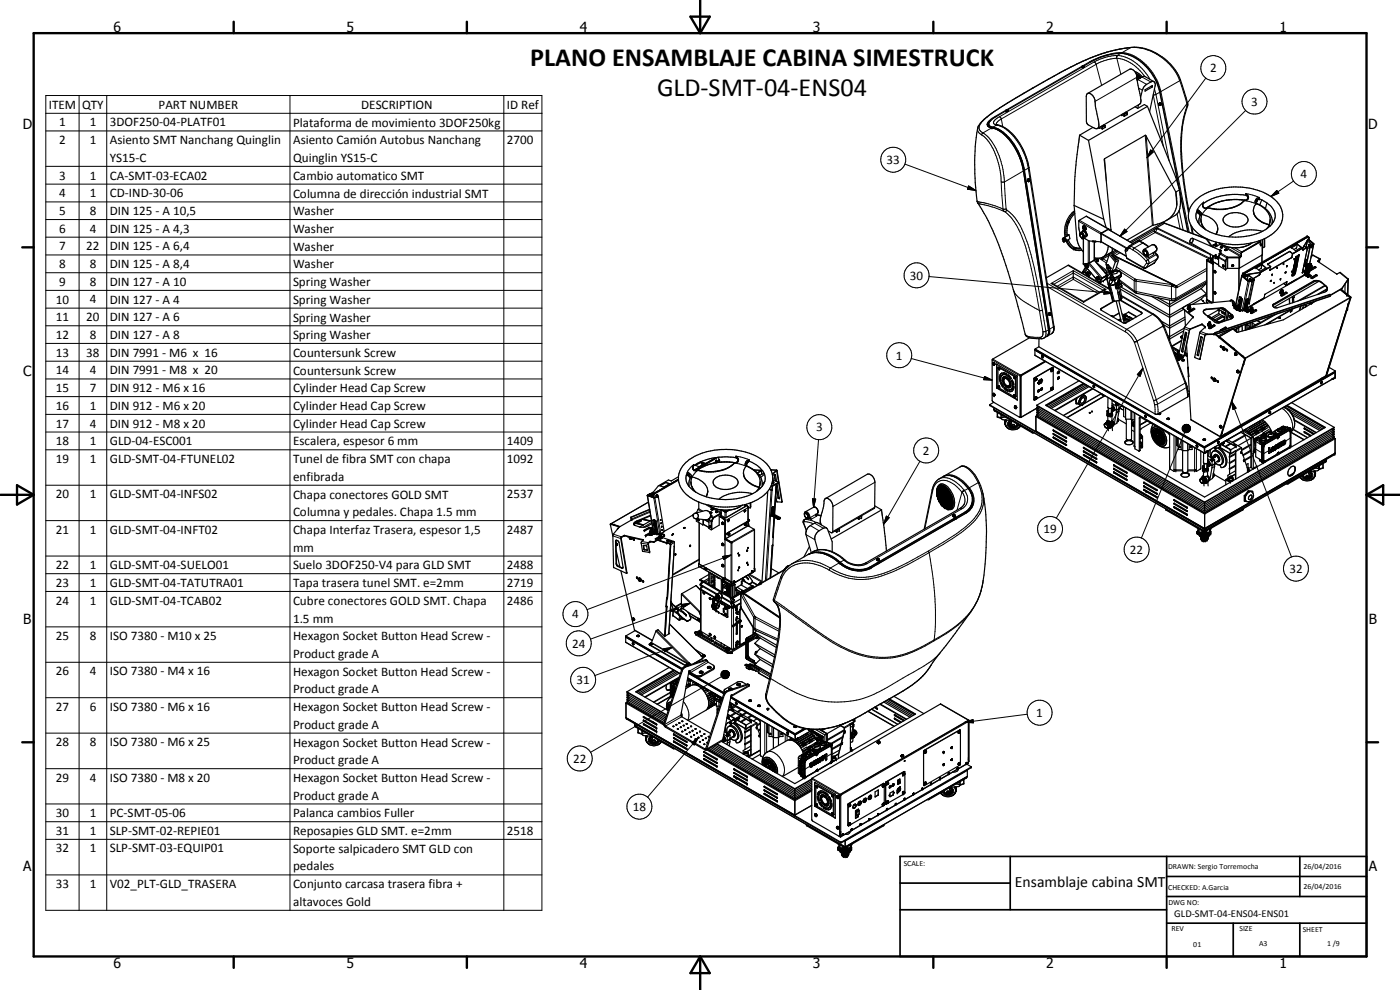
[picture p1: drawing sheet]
<svg xmlns="http://www.w3.org/2000/svg" width="420mm" height="297mm" viewBox="0 0 420 297" stroke-linecap="round" stroke-linejoin="round" font-family="sans-serif">
<defs><g id="words">
<g font-size="7.9">
<text x="159.1" y="19.8">PLANO ENSAMBLAJE CABINA SIMESTRUCK</text>
<text x="197.2" y="28.7">GLD-SMT-04-ENS04</text>
</g>
<text font-size="4.7" x="304.6" y="266.2">Ensamblaje cabina SMT</text>
<g font-size="4.2">
<text x="34" y="9.6">6</text>
<text x="104" y="9.6">5</text>
<text x="174" y="9.6">4</text>
<text x="244" y="9.6">3</text>
<text x="314" y="9.6">2</text>
<text x="384" y="9.6">1</text>
<text x="6.8" y="38.7">D</text>
<text x="410.6" y="38.7">D</text>
<text x="7" y="112.9">C</text>
<text x="410.8" y="112.9">C</text>
<text x="7" y="187.1">B</text>
<text x="410.8" y="187.1">B</text>
<text x="7" y="261.4">A</text>
<text x="410.8" y="261.4">A</text>
<text x="34" y="290.4">6</text>
<text x="104" y="290.4">5</text>
<text x="174" y="290.4">4</text>
<text x="244" y="290.4">3</text>
<text x="314" y="290.4">2</text>
<text x="384" y="290.4">1</text>
</g>
<g font-size="3.9">
<text x="363.2" y="21.7">2</text>
<text x="14.7" y="32.6">ITEM</text>
<text x="24.7" y="32.6">QTY</text>
<text x="47.6" y="32.6">PART NUMBER</text>
<text x="108.4" y="32.6">DESCRIPTION</text>
<text x="152.1" y="32.7">ID Ref</text>
<text x="375.5" y="31.8">3</text>
<text x="17.8" y="37.9">1</text>
<text x="26.9" y="37.9">1</text>
<text x="33" y="37.9">3DOF250-04-PLATF01</text>
<text x="88" y="38">Plataforma de movimiento 3DOF250kg</text>
<text x="17.8" y="43.3">2</text>
<text x="26.9" y="43.2">1</text>
<text x="33" y="43.3">Asiento SMT Nanchang Quinglin</text>
<text x="88" y="43.3">Asiento Camión Autobus Nanchang</text>
<text x="152.1" y="43.3">2700</text>
<text x="17.8" y="53.9">3</text>
<text x="26.9" y="53.9">1</text>
<text x="33" y="48.6">YS15-C</text>
<text x="33" y="53.9">CA-SMT-03-ECA02</text>
<text x="88" y="48.6">Quinglin YS15-C</text>
<text x="88" y="53.9">Cambio automatico SMT</text>
<text x="266.1" y="49.2">33</text>
<text x="390.3" y="53.5">4</text>
<text x="17.8" y="59.2">4</text>
<text x="26.9" y="59.2">1</text>
<text x="33" y="59.2">CD-IND-30-06</text>
<text x="88" y="59.3">Columna de dirección industrial SMT</text>
<text x="17.8" y="64.5">5</text>
<text x="26.9" y="64.5">8</text>
<text x="33" y="64.5">DIN 125 - A 10,5</text>
<text x="88" y="64.6">Washer</text>
<text x="17.8" y="69.8">6</text>
<text x="26.9" y="69.8">4</text>
<text x="33" y="69.8">DIN 125 - A 4,3</text>
<text x="88" y="69.9">Washer</text>
<text x="17.8" y="75.1">7</text>
<text x="25.9" y="75.1">22</text>
<text x="33" y="75.1">DIN 125 - A 6,4</text>
<text x="88" y="75.2">Washer</text>
<text x="17.8" y="80.4">8</text>
<text x="26.9" y="80.4">8</text>
<text x="33" y="80.4">DIN 125 - A 8,4</text>
<text x="88" y="80.5">Washer</text>
<text x="273.1" y="83.9">30</text>
<text x="17.8" y="85.8">9</text>
<text x="26.9" y="85.8">8</text>
<text x="33" y="85.8">DIN 127 - A 10</text>
<text x="88" y="85.8">Spring Washer</text>
<text x="16.8" y="91.1">10</text>
<text x="26.9" y="91.1">4</text>
<text x="33" y="91.1">DIN 127 - A 4</text>
<text x="88" y="91.1">Spring Washer</text>
<text x="16.8" y="96.4">11</text>
<text x="16.8" y="101.7">12</text>
<text x="25.9" y="96.4">20</text>
<text x="26.9" y="101.7">8</text>
<text x="33" y="96.4">DIN 127 - A 6</text>
<text x="33" y="101.7">DIN 127 - A 8</text>
<text x="88" y="96.5">Spring Washer</text>
<text x="88" y="101.8">Spring Washer</text>
<text x="16.8" y="107">13</text>
<text x="25.9" y="107">38</text>
<text x="33" y="107">DIN 7991 - M6 x 16</text>
<text x="88" y="107.1">Countersunk Screw</text>
<text x="268.9" y="107.9">1</text>
<text x="16.8" y="112.3">14</text>
<text x="26.9" y="112.3">4</text>
<text x="33" y="112.3">DIN 7991 - M8 x 20</text>
<text x="88" y="112.4">Countersunk Screw</text>
<text x="16.8" y="117.6">15</text>
<text x="26.9" y="117.6">7</text>
<text x="33" y="117.6">DIN 912 - M6 x 16</text>
<text x="88" y="117.7">Cylinder Head Cap Screw</text>
<text x="16.8" y="123">16</text>
<text x="26.9" y="123">1</text>
<text x="33" y="123">DIN 912 - M6 x 20</text>
<text x="88" y="123.1">Cylinder Head Cap Screw</text>
<text x="16.8" y="128.3">17</text>
<text x="26.9" y="128.3">4</text>
<text x="33" y="128.3">DIN 912 - M8 x 20</text>
<text x="88" y="128.4">Cylinder Head Cap Screw</text>
<text x="244.9" y="129.5">3</text>
<text x="16.8" y="133.6">18</text>
<text x="26.9" y="133.6">1</text>
<text x="33" y="133.6">GLD-04-ESC001</text>
<text x="88" y="133.6">Escalera, espesor 6 mm</text>
<text x="152.1" y="133.6">1409</text>
<text x="277" y="136.4">2</text>
<text x="16.8" y="138.9">19</text>
<text x="26.9" y="138.9">1</text>
<text x="33" y="138.9">GLD-SMT-04-FTUNEL02</text>
<text x="88" y="139">Tunel de fibra SMT con chapa</text>
<text x="152.1" y="138.9">1092</text>
<text x="16.8" y="149.5">20</text>
<text x="26.9" y="149.5">1</text>
<text x="33" y="149.5">GLD-SMT-04-INFS02</text>
<text x="88" y="144.3">enfibrada</text>
<text x="88" y="149.6">Chapa conectores GOLD SMT</text>
<text x="152.1" y="149.5">2537</text>
<text x="88" y="154.9">Columna y pedales. Chapa 1.5 mm</text>
<text x="16.8" y="160.1">21</text>
<text x="26.9" y="160.1">1</text>
<text x="33" y="160.1">GLD-SMT-04-INFT02</text>
<text x="88" y="160.2">Chapa Interfaz Trasera, espesor 1,5</text>
<text x="152.1" y="160.1">2487</text>
<text x="313.1" y="160">19</text>
<text x="88" y="165.5">mm</text>
<text x="339.1" y="166.2">22</text>
<text x="16.8" y="170.8">22</text>
<text x="26.9" y="170.7">1</text>
<text x="33" y="170.8">GLD-SMT-04-SUELO01</text>
<text x="88" y="170.9">Suelo 3DOF250-V4 para GLD SMT</text>
<text x="152.1" y="170.8">2488</text>
<text x="387" y="171.9">32</text>
<text x="16.8" y="176.1">23</text>
<text x="26.9" y="176.1">1</text>
<text x="33" y="176.1">GLD-SMT-04-TATUTRA01</text>
<text x="88" y="176.1">Tapa trasera tunel SMT. e=2mm</text>
<text x="152.1" y="176.1">2719</text>
<text x="16.8" y="181.4">24</text>
<text x="26.9" y="181.4">1</text>
<text x="33" y="181.4">GLD-SMT-04-TCAB02</text>
<text x="88" y="181.5">Cubre conectores GOLD SMT. Chapa</text>
<text x="152.1" y="181.4">2486</text>
<text x="171.7" y="185.5">4</text>
<text x="88" y="186.8">1.5 mm</text>
<text x="16.8" y="192">25</text>
<text x="26.9" y="192">8</text>
<text x="33" y="192">ISO 7380 - M10 x 25</text>
<text x="88" y="192.1">Hexagon Socket Button Head Screw -</text>
<text x="88" y="197.4">Product grade A</text>
<text x="171.7" y="194.3">24</text>
<text x="16.8" y="202.6">26</text>
<text x="26.9" y="202.6">4</text>
<text x="33" y="202.6">ISO 7380 - M4 x 16</text>
<text x="88" y="202.7">Hexagon Socket Button Head Screw -</text>
<text x="88" y="208">Product grade A</text>
<text x="173" y="205.3">31</text>
<text x="16.8" y="213.3">27</text>
<text x="26.9" y="213.3">6</text>
<text x="33" y="213.3">ISO 7380 - M6 x 16</text>
<text x="88" y="213.4">Hexagon Socket Button Head Screw -</text>
<text x="311" y="215.1">1</text>
<text x="88" y="218.7">Product grade A</text>
<text x="16.8" y="223.9">28</text>
<text x="26.9" y="223.9">8</text>
<text x="33" y="223.9">ISO 7380 - M6 x 25</text>
<text x="88" y="224">Hexagon Socket Button Head Screw -</text>
<text x="88" y="229.3">Product grade A</text>
<text x="172" y="228.9">22</text>
<text x="16.8" y="234.5">29</text>
<text x="26.9" y="234.5">4</text>
<text x="33" y="234.5">ISO 7380 - M8 x 20</text>
<text x="88" y="234.6">Hexagon Socket Button Head Screw -</text>
<text x="88" y="239.9">Product grade A</text>
<text x="16.8" y="245.2">30</text>
<text x="26.9" y="245.2">1</text>
<text x="33" y="245.2">PC-SMT-05-06</text>
<text x="88" y="245.2">Palanca cambios Fuller</text>
<text x="189.9" y="243.3">18</text>
<text x="16.8" y="250.5">31</text>
<text x="26.9" y="250.5">1</text>
<text x="33" y="250.5">SLP-SMT-02-REPIE01</text>
<text x="88" y="250.5">Reposapies GLD SMT. e=2mm</text>
<text x="152.1" y="250.5">2518</text>
<text x="16.8" y="255.8">32</text>
<text x="26.9" y="255.8">1</text>
<text x="33" y="255.8">SLP-SMT-03-EQUIP01</text>
<text x="88" y="255.9">Soporte salpicadero SMT GLD con</text>
<text x="88" y="261.2">pedales</text>
<text x="16.8" y="266.4">33</text>
<text x="26.9" y="266.4">1</text>
<text x="33" y="266.4">V02_PLT-GLD_TRASERA</text>
<text x="88" y="266.5">Conjunto carcasa trasera fibra +</text>
<text x="88" y="271.8">altavoces Gold</text>
</g>
<text font-size="3.1" x="352.4" y="275.2">GLD-SMT-04-ENS04-ENS01</text>
<g font-size="2.4">
<text x="271.2" y="259.7">SCALE:</text>
<text x="350.6" y="260.8">DRAWN: Sergio Torremocha</text>
<text x="391.2" y="260.6">26/04/2016</text>
<text x="350.6" y="267">CHECKED: A.Garcia</text>
<text x="391.2" y="266.7">26/04/2016</text>
<text x="350.6" y="271.4">DWG NO:</text>
<text x="351.6" y="279.3">REV</text>
<text x="372" y="279.4">SIZE</text>
<text x="391" y="279.6">SHEET</text>
<text x="358.1" y="284.1">01</text>
<text x="377.9" y="283.8">A3</text>
<text x="398.3" y="283.8">1 /9</text>
</g>
</g></defs>
<g fill="none" stroke="#000" stroke-width=".35">
<path d="M324.9 19.8v.1M324.9 19.8h.1M325 19.7l-.3 .2v.3M325 19.8v.1M325 19.7h.1M325 19.8h-.1M325.1 19.7l.2 .1M325.1 19.8l-.3 .1M325.3 19.8v.2M325.3 19.8l2.1-1.3a16.3 16.3 0 0 1 10.8-2.2 15.5 15.5 0 0 1 9.9 11.4l5.8 28.9M325.3 19.9h.1M325.4 19.9v.1"/>
<path d="M325.4 19.9l-.2 .2M325.4 20l-.3 .3-.4-.1M296.5 37.6l.2 .4a12.3 12.3 0 0 1 8.4 7.3l1.2 2.7 .8 2.7 7.6 48.2-.1 1.5M296.7 37.4l.4 .5a11.3 11.3 0 0 1 7.6 6l1.1 2.1 1.1 2.9 .4 2.2 7.6 47.6v1l-.6 1.1M296.7 37.4l.6 .7 .8 .3M298.1 38.4h.1M298.1 38.4a12.3 12.3 0 0 1 7.3 6.9l1.1 2.2 1 3.6 7.5 47.7a1.84 1.84 0 0 1-.7 2M298.9 37.3l.2 .1M299 37.3l.4 .2a8.9 8.9 0 0 1 4.9 3.2l2.5 3.7 1.8 4.7 7.7 48.8a2.04 2.04 0 0 1-.7 2.2l-1.2 .7M301.9 33.3h.1M301.9 33.3v.1M301.9 33.3a13.8 13.8 0 0 0-4.9 3.2l-.3 .9"/>
<path d="M301.9 33.4h.1M302 33.4h.1M302 33h.2M302.1 33h-.1M302.1 33v.1M302.1 33.4h.1M302.2 32.9h.2M302.2 32.9l-.1 .1M302.2 32.9v.1M302.2 33l-.3 .1v.2M302.4 33.2l.1 .1M302.4 32.9h.1"/>
<path d="M302.5 33.3l-.5 .1M302.5 32.9v.1M302.5 33v.1M302.5 33.1l-.1 .1M302.5 33.1l-.6 .2M302.5 33l.1 .1M302.6 33.1v.1M302.6 33.2l-.1 .1M302.6 33.1a.37 .37 0 0 1-.3 .4 .37 .37 0 0 1-.4-.1M302.6 33.1h-.1M324.7 20.2h.1M324.9 20.2h.1"/>
<path d="M324.9 20.2l-.2-.1-22.2 12.8M325.2 20.1h-.1M325.2 20.1h.1M325.3 20.1l-.6 .1M325.3 20.1h.1M325.3 20l-.4 .2M325.4 20.1h-.1M325.4 20l-.1 .1M326.3 28.1a2.04 2.04 0 0 1 2.3 2.3l1.2 6.9a.98 .98 0 0 1-.4 1.3 .98 .98 0 0 1-1.3-.3l-1.5-.8-.6-1v-7.5zM328 38.2l-4 2.4M331.1 37.6l-.1 .3-.4-.1M331.1 37.5v.3"/>
<path d="M331.3 37.5l.3 .3M331.6 37.8l-.7 .4-.5-.2M331.6 37.7l.1 .5-.8 .5-.9-.5M337.8 33.7l-.1 .3h-.5M337.9 33.7l.4 .2v.5l-1 .4-.7-.4M338.3 33.9l-.8 .4-.5-.1M340.6 21.5l1.2 .6 1 .9M340.6 21.5l-.8-.7h-.8l-12.6 7.3M340.6 21.5l.6 1.1M340.6 32l.8 .5M341 22.1l.9 .6M341.2 22.6v.3"/>
<path d="M341.2 22.5l.8 .7M341.2 22.6l.2 .2M341.2 22.9l.1 .8M341.2 22.9h.1M341.3 23.7l1 5.5a2.17 2.17 0 0 1-.3 2l-12.6 7.3M341.3 23.1l.1 .3M341.3 23.5v.2M341.3 23.1l.3 .2M341.3 23.5h.1M341.3 23.5l.2 .2M341.3 23.7l.2 .1M341.3 23.7l.1 .1"/>
<path d="M341.4 23.9l1.5-.9 .6-.1 2.8 1.6M341.4 23.4h.1M341.5 23.7v.1M341.5 23.3v.1M341.6 23.3l-.1 .1M341.6 22.5l.3 .2M341.6 23.5l.1 .2M341.6 23.5h.1M341.7 23.4v.2M341.7 23.4l-.1 .1M341.7 23.4l.3 .1M341.7 31.4l-.3 1.1"/>
<path d="M341.9 22.7l.5 .5M342 23.2l-.1 .3-.2-.1M342 23.2h.1M342 23.4h.1M342.1 23.4h.1M342.1 23.2l.1 .2M342.1 23.2l-.1 .2M342.1 23.3l-.1 .1M342.2 23.3v.1M342.2 23.4h-.1M342.3 29.3a4.6 4.6 0 0 1 3.1-4.7 .91 .91 0 0 1 1.1 .1 .91 .91 0 0 1 .2 1.1l-1.7 7.7M343.7 26.9l2.2-1.2v.4l-2.2 1.2z"/>
<path d="M344.4 31.9l-1-.5-2 1.1M344.4 31.9l8.5 21.4 1.1 3.7M344.4 31.9l-17.7 10.2M345.5 25.9l.4 .2M347.8 31.5l.1 .1M347.8 31.4l.1 .1M347.9 31.2l-.1 .2M347.9 31.1l-.1 .2M347.9 31.5v.1M347.9 31.6h.3M347.9 31.5l.2 .2M347.9 31v.2"/>
<path d="M347.9 31.5l.2 .1M348.1 30.9l-.2 .2M348.1 30.9l-.3 .6M348.1 30.9v.1M348.1 30.9l-.2 .6M348.1 30.9h.1M348.2 30.9h-.1M348.2 30.9l.2 .1M348.2 30.9v.1M348.2 31l-.3 .3M348.2 31h.1M348.2 30.9h-.2"/>
<path d="M348.2 31.4l.1 .1M348.2 31.3l.1 .2M348.3 31.2v.3M348.3 31.2l.1 .2M348.3 31l.1 .5-.5 .1M348.4 31v.1M348.4 31.4l-.1 .1M307.8 53.6h-.3M307.9 54.5l-.2 .1M308.4 54.1l.2 .2M308.5 54.4h.1M308.5 54v.2"/>
<path d="M308.6 53.8l-.1 .6M308.6 53.8h.1M308.6 54.3l.2 .1M308.6 53.7v.1M308.6 53.7l.4 .1M308.6 53.6l-.3 .5 .2 .3M308.6 53.6l.2 .1M308.6 53.8v.5M308.9 53.7v.1M308.9 54v.2M308.9 54l.1 .1M308.9 54.1h.1"/>
<path d="M309 53.8v.4l-.4 .2M309 54.1l-.1 .1M324 40.6l-.5 3.8a115.5 115.5 0 0 0-1.1 17.2M324 40.6l2.7 1.5M326.7 42.1l4.5 23.7M331.5 47.7l1.9 21.1M331.5 47.6v.1M343.7 40.6h.1M343.7 40.6l-12.2 7M343.7 40.6l9.2 17M352.9 57.6l.3 3.9M354 57a9.8 9.8 0 0 1-.5 6.9l-.8 .7-2.7 1.6"/>
<path d="M354 57l-1.1 .6M354.1 57.7l2.3 11.8M369.6 59.9a12.4 12.4 0 0 0-7.1 2.4M371.2 59.9l2.3 .2M374.4 58.8a15.7 15.7 0 0 0-6.7-.2l-4.2 1.1-2.5 1.4M374.4 58.8h.1M374.4 58.8a.85 .85 0 0 1 0 .9 .85 .85 0 0 1-.8 .4 16.3 16.3 0 0 0-11.7 2.3h-.4a.85 .85 0 0 1-.4-1.3M378.7 60l-.6 1.5M318.9 71.6l.2 .9M318.9 71.9h.1M319 71.6l-.1 .3M319.3 72l.2 .3"/>
<path d="M319.5 72.3h.1M319.5 72.2h.1M319.6 71.5l-.2 .1M319.6 72.2h.1M319.7 72.2l-.1 .1M319.7 72v.1M319.7 71.8l.1 .1M319.7 71.8v.3M319.7 71.8v.1M319.7 71.9v.1M319.7 71.9h.1M319.8 71.6l-.3-.1-.2 .2 .1 .5"/>
<path d="M319.8 71.6l.1 .5-.3 .1M319.8 71.6l-.4 .1 .1 .5M319.8 71.9l-.1 .2M319.9 72.3a4.1 4.1 0 0 0 4.8 2.8M320.2 72.1l.7 1.3 1.3 1.3M320.4 66.7l.3 .2M320.4 66.7l-.5 2.4v1.8M320.4 66.8l.1 .1M320.4 66.6v.1M320.5 66.5l.3 .1M320.5 66.7h.1M320.5 66.5l-.1 .1"/>
<path d="M320.5 66.5l.2 .1v.2M320.5 66.5v.4M320.6 71.9l.6 1.2 1.2 1.1M320.6 66.6v.1M320.6 66.6l-.1 .1M320.7 66.8l-.2 .1M320.7 66.8v.1M320.7 66.9l-.4 1.6v2.2M320.8 70.5l-1.7 1 .1 1M320.8 66.6l-.1 .1M320.8 70.5l-.6-.1 .4 .1-1.7 1.1M320.8 70.5l.3 1.1-1.7 1-.3-.1"/>
<path d="M322.2 74.6v.1M322.2 74.5v.1M322.2 74.7l.1 .1M322.2 74.7h.1M322.3 74.8h.1M322.3 74.5l.1 .1M322.4 74.2l.7 .3 1.1-.1M322.4 61.6l8.8 4.2M322.4 61.6l.8 10.2 .3 1.3 .7 1.3M322.4 74.2v.1M322.4 74.2l-.2 .3M322.4 74.4v.1"/>
<path d="M322.4 74.5h-.1M322.4 74.3h.1M322.4 74.8l.8 .3M322.4 74.5h.1M322.5 74.3l-.3 .4M322.5 74.7h-.2M322.5 74.3h.1M322.5 74.3l-.1 .5M322.5 63.2a8.4 8.4 0 0 0-2.9 7.9M322.5 63.5l-1.3 1.6-.7 1.4M322.6 64.1l-1 1.1-.8 1.4M322.6 74.3l1 .4 .8-.1"/>
<path d="M322.6 74.3l-.1 .4M322.7 74.4l1.2 .1M323.1 74.5l.4 .1M324.1 70.1a1.03 1.03 0 0 0 .7 1.3M324.1 70.1h.1M324.1 70v.1M324.2 70l-.1 .1M324.2 70h.6M324.2 74.4l.9 1.2M324.3 69.9l.2 .1M324.3 69.9l-.1 .1M324.3 74.5h-.4"/>
<path d="M324.3 69.9v.1M324.3 74.5l-.4 .1M324.4 69.9l-.1 .1M324.5 69.9l-.1 .1M324.6 69.9l.1 .1M324.6 70.1l.3 .2M324.6 69.9l-.1 .1M324.7 71.3h.1M324.7 70v.1M324.8 70.1h.1M324.7 70l-.1 .1M324.7 70h.1"/>
<path d="M324.8 70l-.2 .1M324.8 69.4a1.12 1.12 0 0 1 1.1 1.6M324.8 70.2l.1-.1zM324.8 69.4l-.2 .4M324.8 69.9l-.6 .1M324.8 71.3l.1 .1M324.8 70.1v.1M324.8 69.9l.4 .5v.8M324.9 70.3h.1M324.9 71.3h.1M324.9 71.3l.2-.1v8M324.9 70.2v.1"/>
<path d="M325 70.5h.1M325 71.3l-.1 .1M325 67.9h.1a.66 .66 0 0 1 .8 .3 .66 .66 0 0 1-.3 .9 .92 .92 0 0 1-.6-1.2zM325 68.2h.1M325 70.3v.1M325 70.3l-.1 .1M325 69.7l-.2 .2M325 69.3l-.2 .1M325.1 70.6v.1M325.1 67.8a.81 .81 0 0 1 .6 1.2M325.1 68.2v.2M325.1 68.5h.1"/>
<path d="M325.1 70.6v.3M325.1 68.4v.1M325.1 71.2h.1M325.1 70.7h.1M325.1 68.4v.2M325.1 68.6h.1M325.1 68.5l.1 .1M325.1 70.9l.1 .1M325.1 71h.1M325.1 79.2l.6 .7M325.1 68.3v.1M325.1 68.6l.1 .1"/>
<path d="M325.1 70.8h.1M325.2 71.1v.1M325.2 68.1l.3 .1 .2 .5M325.2 68.2l-.1 .1M325.2 68.3l.2 .2-.1 .2M325.2 71.2l-.2 .1M325.2 68.1l-.1 .1M325.2 71l-.1 .1M325.2 71.2l1.6 1.1 1.2 .1M325.2 70.7h.1M325.2 70.7v.1M325.2 71.1l-.2 .2"/>
<path d="M325.2 70.8l-.1 .2M325.2 70.7h-.1M325.2 69.3h-.2M325.2 70.8l-.1 .1M325.2 71v.1M325.2 68.1h.2M325.2 68.7h.1M325.3 69.1v.2M325.3 68.7h.4M325.3 68.2l.3 .5M325.3 69.1h-.3v.2M325.3 71h.4"/>
<path d="M325.3 69.3l.4 .2M325.3 69.3h-.1M325.3 69.1l-.1 .2M325.3 68.7h.2M325.3 68.2l.2 .4M325.4 68.2h-.4l.1 .2M325.4 68.2l.2 .3M325.5 68.7h.1M325.6 68.5l-.1 .2M325.6 68.7h-.1M325.6 70.7l-.3 .2M325.7 79.6l.3 .6"/>
<path d="M325.7 79.6h.1M325.7 71h.2M325.8 79.9h.3M325.8 79.9l.1 .2M325.8 71h.1M325.9 71h-.2M325.9 71h.1M325.9 69.7l.3 .5M325.9 69.7l-.1 .1M326 69.6l-.3-.2-.1 .1 .2 .3M326 69.6l-.1 .1M326 69.6l-.2 .2"/>
<path d="M326 79.3v.2M326 79.3a.45 .45 0 0 1 .7 .3 .45 .45 0 0 1-.4 .5M326.1 70.3h.2M326.1 70.3l.1 .5 .1-.5M326.1 79.9l-.2 .2M326.1 79.2l-.1 .1M326.1 70.8l-.3 .2M326.2 70.2l-.1 .1M326.2 79.2l.2 .2M326.2 70.2l.1 .1M326.3 79.4l.3 .5M326.3 79.4l-.6 .2"/>
<path d="M326.4 79.4l.2 .5M326.6 79.9l-.6 .4M326.6 79.9v.2M328 72.4h.8M328.5 72.4v5.6M328.5 78l-1.7 1-1.7 .2M328.5 78l3.8 4.5M328.7 77.9h.1M328.7 77.9l-.2 .1M328.8 77.9l.2 .1M328.8 72.4h.1M328.8 72.4l1.5 .2"/>
<path d="M328.8 77.9h.5M328.9 77.7l.5 .1M328.9 77.7l.2 .2M328.9 77.7l-.2 .2M329 77.9l.2 .2M329 78l.2 .4M329.1 77.9l.2 .5M329.2 78.4v.1M329.2 77.6h.1M329.2 78.2v.1M329.3 77.9l.1 .4M329.3 78.4l-.3 .2"/>
<path d="M329.3 77.6l.3 .4-.2 .3M329.3 78.4v.1M329.3 78.5h-.1M329.4 78.3l-.1 .1M329.4 77.8l.2 .4M329.4 77.8l-.1 .1M329.5 78.3h.1M329.6 78.2l-.4 .3M330.4 72.5l-.1 .1M330.4 72.5l7.6 4.4M331.2 65.8l.8 2.5M332.4 79.4l-.3 1 .9 1.1"/>
<path d="M332.4 79.4l1 1.1M332.4 79.4l.9 1.1M332.6 73.8a3.2 3.2 0 0 1-2.8 3.7l-1.3-.2M332.6 68.8l-2.1 1.3-.1 2.4M332.6 68.8l.1 .1M332.6 68.8l7.5 4.3M332.7 68.7l-2.3 1.3v2.5M332.7 68.7l-6.7-3.8-2.2 1.4v2.3l.4 1.4M332.7 68.7h.1M332.8 68.7v.2M332.9 76.4l-.9 2.8 .2 .7M332.9 76.4l1-.5 1.8 2.2"/>
<path d="M332.9 76.4l1.8 2.2M333.4 68.8l-.4 .2M333.4 68.8l.1 .5M333.5 76.6l.3-.1 1.3 1.4-.3 .2zM333.8 76.6l1.2 1.4M333.8 76.6l-.2 .1M333.8 74.5v1l-2.8 1.6M333.8 76.5v.1M333.9 74.5l-.1 .1M334.7 76.9l17.5 8.5M334.7 78.6l-1 2.8M334.8 75.1l-4.1 2.3-.2 .3 .3 .2 2.1-1.3"/>
<path d="M335.2 75.3l-1.3 .7M335.7 78.1l-.9 2.8-1.1 .5M335.7 78.1l-1 .5M338.5 74.3l-.8 .7 .4 2.5 5.5 3a5.8 5.8 0 0 0 3.8-2.9l.1-.4a1.69 1.69 0 0 0-1-1.6M338.5 74.2l-.4 .3M343.3 75.2a.89 .89 0 0 1 .8 1.4h-.3l-.4-.5zM344.5 76.8l.2 .5-.5-.5M344.8 74l-2.8-1.7h-.5l-2.6 1.5-.6 .9M346.1 75.8l.2 .6M346.4 69.3l.3 .3M346.5 73.6l.5 .4 .2 .6M346.6 73.6l-.8-.2-2.5 1.4a1.26 1.26 0 0 0 .9 2"/>
<path d="M346.6 73.6l.6 .9-.1 .6-2.9 1.7M346.7 69.6v.2M346.8 69.6h-.1M347.5 68.5l-.8 .1M348.9 66.7l.3 .1M349.1 66.8l-10 5.8M349.1 66.8h.1M349.2 66.8l.3 .2M349.5 67l12.5 4.6 1.9 2.5M349.5 67l-10 5.8M353.2 61.5a6.8 6.8 0 0 1-5.8 5.7l-1.5 .4-7.7 4.5M356.8 63.4a86.6 86.6 0 0 1-1.9-25.4l1.6-6.7-1.7-5.6a15.8 15.8 0 0 0-9.2-10.4 12.7 12.7 0 0 0-7.6-.9 61.8 61.8 0 0 0-21.7 8.5l-10.3 5.8a52.8 52.8 0 0 0-11.8 8.3l-.5 .7a61.5 61.5 0 0 0-.8 19.9l.4 2.9 .9 1.6a78.8 78.8 0 0 1 8.3 19.4l2.6 8.8 2.6 9.9a1.75 1.75 0 0 0 1.6 1.2l2.5 .2"/>
<path d="M357.2 72.8l7.1 4M357.3 71.8a.41 .41 0 0 1 .6-.3 .41 .41 0 0 1 .1 .6l-.3 .7a.48 .48 0 0 1-.7-.2 .48 .48 0 0 1 .2-.7zM357.7 68l.3 2.1M357.9 71.5l8 3.5 .3 .3M358.6 60.4a18.3 18.3 0 0 1 14.3-4.2 15.4 15.4 0 0 1 10.9 5.1 6.4 6.4 0 0 1-2.3 9.2 20.6 20.6 0 0 1-21.9-.4 6.1 6.1 0 0 1-1-9.7zM359.1 63.6a1.19 1.19 0 0 1 .8 2v1.6M359.2 63.2a4.7 4.7 0 0 0 2.7 5.8 18.8 18.8 0 0 0 18.3-.4 4.2 4.2 0 0 0 2-5.7 7.2 7.2 0 0 0-4.5-3.1l-.6 .7v.5a6.6 6.6 0 0 1 4.7 5.7v.5M360.4 66l.4 1.6 .8 1.1M362.2 78.1l1.7 1.1M362.2 78.1h.1M362.2 78.1l1.9 1.1M362.3 78.1h.1"/>
<path d="M362.3 78.1h-.1M362.3 78.1l1.7 .9M363.3 76.2v2.1l.5 .4 .1-2.1M363.3 77.4l-1.1 .6M363.5 77.5v.4h.3M363.5 77.8h.2M363.5 77.5l.2 .2M363.5 77.5l.1 .1M363.5 77.8h.1M363.6 77.7h-.1M363.6 77.5l-.2 .3 .4 .2M363.6 77.7v.1"/>
<path d="M363.7 77.7l.1 .2M363.7 77.6l.1 .4M363.9 79.2h.1M363.9 79.2l.1 .1M364 79l-1.8-1v12M364 79h.1M364 78.6l-.1 .1M364.1 76.7v14.1M364.1 78.5l-.1 .1M364.1 76.9l.2 .1M364.1 77h.2M364.1 78.5l1.6 1"/>
<path d="M364.1 73.5v.7M364.1 73.5h.2M364.2 73.4l.9 .5-.8-.4M364.2 73.4l-.1 .1M364.2 73.4l.1 .1M364.3 76.8v.5l.5 .3M364.3 73.5l.7 .5M364.8 73.5l.4 .3M364.8 76.4l-.2 .4h-.3M364.8 73.5l.5 .3M364.8 73.5l-.2 .1M364.8 76.4h.1"/>
<path d="M364.8 76.4v1.2M364.9 72.6v.6l.7 .5M364.9 73l-.7 .4M365 77.5l.7 .4-.6-.4M365.5 68.7a4.6 4.6 0 0 0-3.6-4l-1.1-.4a3.8 3.8 0 0 0 1.1 4.6M365.5 68.7l-.6 1.6zM365.6 77l-.8 .6M365.7 72.8a9.1 9.1 0 0 0 10.2 0M365.9 76.1l.1 .4-.3 .3a.47 .47 0 0 1-.6 .2 .47 .47 0 0 1-.2-.6h-.1M365.9 76.1l.3 .2M366 75.1h.4M366.1 75.1h.1"/>
<path d="M366.1 75.7l.3 .3M366.2 73.1l-1.8 1.2M366.2 75.9l.2 .1M366.2 75.9l-.3 .2M366.2 75.3v.1M366.2 75.1v.1M366.2 75.4v.2M366.2 75.2h.1M366.3 74.3h.5M366.3 75.1l.1 .1M366.3 74.3h.1M366.3 74v.1"/>
<path d="M366.3 74.3h.3M366.4 76l-.7 1.2v2.5l2 1.2M366.4 75.3l-.1 .1M366.4 75.2l-.2 .2M366.4 75.1l-.2 .3M366.4 75.2v.1M366.5 74.2h.1M366.6 74.1v.1M366.6 74.1l-.1 .1M366.7 74l.1 .1M366.8 74.1v.2M366.8 74.3h-.1"/>
<path d="M366.8 74.1l-.3-.1-.2 .3M366.8 74.3h.1M366.9 79.6v.2M367 79.8l.1 .2 .2-.1M367 79.6h.2M367.1 79.8l.1 .1zM367.1 79.5l-.2 .1M367.1 79.8h.1M367.2 79.6h-.2M367.2 79.6l.1 .4-.4-.2M367.6 74.9v.2M367.6 74.8v.3"/>
<path d="M367.7 64.8a5.2 5.2 0 0 1 6.7 .5 1.81 1.81 0 0 1-1.4 2.4 4.7 4.7 0 0 1-5.9-1.4v-.8zM367.7 75l.2 .1M367.8 74.9v.1M367.9 74.8v.2M367.9 74.8l-.1 .1M367.9 74.8l-.1 .2M368.1 74.8l.1 .3h-.2M368.1 74.8l-.5 .2M368.1 74.8l.1 .1M368.2 75l-.6 .1M368.2 75l-.1 .1M368.3 77.4l-.5 .9v2.5"/>
<path d="M368.3 77.3v.1M368.4 77.1l-.7 1.3v2.5M368.4 77.1v.2M368.4 77.3l-.1 .1M369.7 79.6l.4 .3M369.8 79.5l-.2 .3 .5 .1M369.8 79.5l-.1 .1M369.9 79.7l.1 .1M369.9 79.7h.1M369.9 79.5h-.1M370 79.7v.1M370 79.5h.1"/>
<path d="M370.1 79.5l.1 .2-.1 .2M370.1 79.5l-.4 .1M370.1 79.5l.1 .1M370.2 79.6v.1M370.2 79.6l-.1 .3M370.2 79.7h.1M372 77.3h-3.6M372.6 75.9v.9l-.6 .5M372.6 76.6l-.6 .7M372.6 75.8v.1M372.7 75.7l-.1 .2M372.7 75.7l-.1 .1"/>
<path d="M373.2 60.4a11.7 11.7 0 0 1-10.7 1.9M373.5 60.1a10 10 0 0 1-9.1 2.7l-1.9-.5M373.5 60.1v.1M376.2 63.2a5.2 5.2 0 0 0 4.7 4.3M377 61a5.6 5.6 0 0 1 4.2 5.5l-.3 .9a5.7 5.7 0 0 1-4.7-4l.1-1.3zM377.9 72.3l.4 .1M378.1 72.6l-5.4 3.1M378.1 72.6h.1M378.2 72.6h-.1M378.2 72.6h.1M378.2 72.6l.1 .9M378.3 72.4l-5.7 3.3-.2 1.1-.4 .3h-3.6"/>
<path d="M378.3 72.4l.1 .9 .5-.1M378.3 73.5h.1M378.7 79.3v.1M378.7 79.4l-.3 1.2M378.7 79.3l1.2 1-1.7 1.1-1.2-1.1M378.7 79.4l1.2 1M378.7 76.6v2.1M378.9 71.9v4.6l-7 4h-3.6l-.5 .3M378.9 73.3l-.6 .2M378.9 74.4h.1M378.9 69.4a12.2 12.2 0 0 0-10.1 1.6M379.4 71.6v2.5"/>
<path d="M379.4 74.1l-.5 .3M379.5 71.5l-.1 2.6M380.2 60.9l-.4 1.7M380.9 67.4v.1M381.2 66l-.3 1.5M381.3 79.9v.1M381.3 79.9l-3.1 1.8M385.1 79.3h.1M385.3 79.2l-.2 .1M385.3 79.2h.1M386.2 79.8h.1M386.2 79.8l-.1 .1"/>
<path d="M386.3 79.8h-.1M387.5 74.2h.1M387.6 74.2v.1M387.6 74.3h.1M387.6 77.3l-6.5 3.7M387.7 77.3l-6.6 3.7M387.9 76.1v.1M387.9 76.1l-.2 1.2M387.9 76.2l-.9-.8-6.5 3.8 .8 .7M387.9 76.1l-.9-.6-6.5 3.7M387.9 76.2l-.3 1.1M388.4 79.9h.1"/>
<path d="M388.4 79.8v.1M388.4 77.7h.1M388.4 79.8h.1M388.4 79.7v.2M388.4 79.7h.1M388.4 77.7v.1M388.4 79.7l.1 .1M388.5 79.3h.1M388.5 79.3l.1 .4M388.5 79.8h-.1M388.5 79.3l.2-.1 .2 .1M388.5 79.8h.2"/>
<path d="M388.6 79.7h.1M388.6 79.7v.1M388.6 79.6h.1M388.7 78.1l.1 .1M388.7 79.6h.1M388.7 79.4v.1M388.7 79.4l.1 .3M388.7 78.9h.1M388.7 78.2l.1 .1M388.7 79.6l-.1 .1M388.8 79.8l-.2 .3M388.8 79.8h.1"/>
<path d="M388.8 78.9h.2M388.8 78.7l-.1 .2M388.8 77.8v.2M388.8 78.6h.2M388.8 77.7l-.1 .1M388.8 78.2v.1M388.8 78.6v.3M388.8 79.8l-.1 .4M388.8 77.6h.1M388.8 78v.2M388.9 78.6l-.1 .1M388.9 79.4h-.2"/>
<path d="M388.9 78.7h-.1M388.9 79.3h.1M388.9 79.3v.2M388.9 77.4v.1M388.9 78.6v.1M388.9 77v.1M388.9 77.1l-.6 3M388.9 78.8l-.1 .1M388.9 79.3l-.3 .4M388.9 79.5l-.1 .2M388.9 77.4h.1M388.9 77.5v.4"/>
<path d="M389 78.6l.1 .1M389 77.4h.1M389 78.9h.1M389 77.3l-.1 .1M389 77.3l.1 .1M389 78.5v.1M389 77.3h.2M389 77.3v.1M389.1 78.5h-.4v.4M389.1 77.4l-.3 .5 .1-.5M389.1 77.3h.1M389.1 74.4l-.8 .4"/>
<path d="M389.1 77.4h-.1M389.1 78.5l-.3 .1M389.1 78.5l-.1 .2M389.1 78.7l-.1 .2M389.1 74.3v.1M389.2 77.3l-.3 .5M389.2 79.9l-.4 .2M389.2 79.9l-.4 2.1-.4 .2M389.2 79.9l-.5 2M389.2 79.5l-.9 .6M389.2 77.7l-.1 .1M389.2 77.2v.2"/>
<path d="M389.2 79.5h.1M389.2 77.3v.5M389.3 73.2h.1M389.3 73.2v.1M389.3 73.2l1.3 1-1.8 1-1.3-1M389.3 73.2l1.2 1.1M389.3 73.3l-.2 1M389.3 77.2h.1M389.3 77.2v.1M389.3 73.3h.1M389.3 77.3l-.1 .4M389.3 77.9l-.4 1.8"/>
<path d="M389.4 77.2l-.1 .1M389.4 77.2l-.2 .4M389.5 77.1h.1M389.5 77.5l-.2 .1M389.5 77.1l-.2 .1M389.5 77v.1M389.5 77.1l-.1 .5M389.5 77.5l.1 .1M389.5 77l.1 .1M389.5 77l-.1 .2M389.6 77.1h.1M389.6 77.1l-.1 .4"/>
<path d="M389.6 77.6l-.8 .4M389.6 77.6l-.1 .3-.7 .3M389.8 76.5l-.6 3M389.8 76.5l-.6 3.1-.8 .5M389.8 76.5l-.9 .5M390.9 74.9h.2M390.9 74.9l.1 .1M391 74.4l-.1 .5M391 74.3l-3.1 1.9M391 74.3v.1M391.1 74.9l3.1-1.7-1.1 .7-1.6 8.6M391.1 74.9v.1"/>
<path d="M391.3 79.8l.6 .4M391.3 79.7l.6 .4M391.4 73.8l.6 .6M391.4 73.8l.7 .5M391.7 79.5h.1M391.7 79.5l.1 .2M391.7 79.5l.1 .3-.2-.4 .2 .3M391.8 78.7h.2M391.8 78.9l.1 .1M391.8 78.6l.1 .4M391.8 78.6v.3M391.9 78.8l-.1 .1"/>
<path d="M391.9 78.7l-.1 .1M391.9 77.9l.2 .3M392 77.9h.1M392 79h-.1M392 77.9h-.1M392.1 77.9v.1M392.1 79.7h.1M392.1 77.9h.1M392.1 79.7l-.5 2.6M392.1 77.9v.2M392.1 78.1v.1M392.2 78l-.1 .1"/>
<path d="M392.3 70.8h.1M392.3 70.8l-19.3 11.2-.2 .8M392.3 72.3h.1M392.3 74.7h.1M392.3 74.6l-1.4 7.1M392.3 70.8l.2 .2M392.3 72.3l-.3 2 .4-2M392.4 72.3l1.3 1.1M392.5 79.3h.1M392.5 80h.1M392.5 79.5v.2zM392.6 79.8l-.2 .3"/>
<path d="M392.6 79.8l-.1 .2M392.6 79.2l-.1 .1M392.6 79.2h.1M392.6 79.8h.1M392.6 79.2h-.1M392.6 71l-19.3 11.2-.3 .8 .2-.8M392.6 71l-19.4 11.2M392.6 71l.3 .2M392.8 71.8v.2M392.8 72l.2 .3M392.8 73.5l.2 .3M392.8 73.4h.1"/>
<path d="M392.8 73.4v.1M392.8 73.4h.4M392.8 71.9l1.5 1.4M392.8 72l.2 .2M392.8 71.4v.4M392.9 71.2v.1M392.9 72.1l1.3 1M392.9 71.3l-.1 .5M392.9 71.2l-1.9 3.1M392.9 79.9l.2 .2M393 79.2l-.9 .6M393 79.2h.1"/>
<path d="M393 79.7l.6 .1M393 79.8l.6 .1M393 73.8h.1M393 72.3l1 .9M393 73.3l-.2 .2M393 79.2l-.9 .5M393 73.5v.3M393 79.4h.1M393 79.2v.1M393 72.2l1.1 .9M393 73.5l.2 .2M393.1 74.2l-.8 .5"/>
<path d="M393.1 79.2l.1 .6h.3l.1-.5M393.2 79.2l.4 .1M393.2 79.2h.1M393.2 73.4l-.2 .1M393.2 73.4l.1 .2M393.3 74.2h.3M393.3 74.2h.1M393.3 74.1v.1M393.3 74v.1M393.3 74.1l.1 .1M393.3 74l.1 .2M393.4 73.9l-.1 .1"/>
<path d="M393.4 79.1l-.3 .1M393.4 79.1l.2 .2M393.5 79.1l.1 .3-.2 .1-.3-.3M393.5 77l.5-.5 2.1 1.1M393.6 79.5v.2M393.6 73.8l-.2 .2M393.6 74.1v.1M393.6 74v.1M393.6 79.8v.4h-.7M393.6 74.1h.1M393.6 73.8v-.1l-.4 .3-1.7 8.5M393.6 73.7l-.1 .1"/>
<path d="M393.6 73.7l.1 .1M393.6 79.7v.1M393.6 79.7l.1 .1M393.6 73.8h.1M393.7 73.8l-.1 .4M393.7 74l-.1 .1M393.7 79.8h.1M393.7 79.8l-.2 .4M394 73.2h.1M394.1 73.2l-3 1.7M394.1 73.1v.2M394.2 73.3l-.7 .4-.2 .5"/>
<path d="M394.3 73.2l-1.8 8.6M394.3 73.3h-.1M395.5 78.4l5.6 3.8 1.1-.5 2.5 2M395.5 78.3v.1M396 77.9h.1M396 77.9l-.5 .5M396 77.7v.2M396 77.7l-.5 .6M396 77.8l.1 .1M396 77.9l-.1 .8M396.1 77.8l-.1 .1M396.1 77.6v.2"/>
<path d="M396.1 77.6l-.1 .1M396.1 77.8l-.2 .9M313.9 93.8l.2-.1-.2 .2M314 83.1l.1 .3M314 83.4l6.7-3.8 12.2 7M314.2 94.6l-.2 .1M314.7 94.4l.2 .1M314.8 94.4l.1 .1M314.8 94v.4M314.9 93.9l-.2 .5M314.9 94.1v.3M314.9 99.7h-.2"/>
<path d="M314.9 94.4v.1M314.9 93.9l-.1 .1M314.9 93.9h.4M315 93.9h.2M315.1 93.8l-.2 .1M315.1 93.8h.1M315.1 93.9h.1M315.1 93.8l.2 .1M315.1 93.9l-.2 .3M315.1 93.9l-.2 .2M315.2 94.1l.2 .1M315.2 94.1v.3"/>
<path d="M315.2 94.2v.2M315.2 94.2h.2M315.2 94.1v.1M315.3 93.9l.1 .5-.5 .1M315.4 94.2l-.2 .2M315.5 85l.6 .2 9.1 5.3M322.1 81.2v2.6M325.2 90.5v.2M325.8 80.1l-.9 1.4 .2 .3M325.9 80.2l-.9 1.6 .6-.1 .4 .3M326 80.2v.1M326 82.2h.3"/>
<path d="M326 80.3l2.9 3.4M326 82.2l.2 .1M326 82.2l.2-.2v.3M326.1 80l-.2 .1M326.2 81.7v.1M326.2 81.7l.5 .5M326.3 82.2l-.1 .1M326.3 82.5l.1 .1M326.5 81.7h-.2M326.5 81.7l.1 .1M326.5 81.7l.3 .3M326.5 82.3h.1"/>
<path d="M326.5 81.8l-.5 .2 .3 .4M326.6 81.7l.1 .2M326.6 81.9l.1 .3M326.6 82.3l-.3 .1M326.7 81.8v.1M326.7 82.2h-.1M326.7 81.9l.1 .1M327.1 81.5l-.8 1.3M327.2 81.7l-.7 1.1M327.4 82l-.6 1.1M328.9 83.7l.4 .3 .4-.2M329 83.7l.2 .2"/>
<path d="M329 83.7l.2-.2 .1 .2M329.2 83.6l.1 .1M329.2 83.6h.1M329.2 83.6l-.2 .1M329.3 83.1a.52 .52 0 0 1 .5 .2 .52 .52 0 0 1 0 .6M329.3 84l.6 .8M329.3 83.1l-.1 .1M329.3 83.7l-.1 .2M329.3 83.8l-.1 .1M329.3 83.1l-.4 .3v.3M329.3 83.1h.1M329.4 83.1l.4 .3v.4"/>
<path d="M329.4 83l-.1 .1M329.5 83.1l.3 .7M329.8 83.8h-.1M329.8 83.9h-.2M329.9 84.7v.1M329.9 84.8l.1 .1M330 84.9h.1M330 84.8v.1M330.1 84.5h.1M330.1 84.5l-.2 .2M330.1 84.8l-.1 .1M330.1 84.4v.1"/>
<path d="M330.1 84.5l-.1 .3M330.2 80.1l2.9 2.1M330.4 92.9l6.6 3.9 .7 .1M330.4 83.9l.1 .1M330.4 83.9l-.3 .5M330.5 83.6l-.6 1.1M330.5 83.6l-.1 .3M330.8 83.4l-.3 .2M331.2 83.2v.1M331.2 83.2l-.4 .2M331.2 83.3l-.5 .4-.6 .8M331.2 83.3h.1"/>
<path d="M331.7 81.8l.4 .5M331.7 81.8l.4 .2 .1 .3M331.8 82.8l.1 .1M331.8 82.8l-.6 .4M331.8 82.8h.1M331.9 86.8l-.7 .2-6 3.5M331.9 82.9l-.7 .4M331.9 82.9h.1M332.1 82.1l-.1 .1M332.2 82.6l-1.4 .8M332.2 82.6l-.4 .2M332.3 82.5l-.1 .1"/>
<path d="M332.3 82.5h.1M332.3 82.5l.1 .1M332.3 82.6l-.4 .3M332.3 82.6h.1M332.4 82.6l-.9 1.4-1.4 .8M332.6 85.3l1.3 4.9 1 .1 1.1-.3M332.7 80.2l-.1 .3 .3 .1M332.7 80.2l.2 .4M332.8 85.5l.4 .1M332.8 81.2l.4 1M332.9 86.4l-.1 .1M333.1 81.5l.3 .5"/>
<path d="M333.2 81.4l.8 .2M333.2 81.3v.1M333.2 81.2l.5 .2M333.2 81.2v.1M333.2 85.6h.2M333.3 80.5l-.3 .9 .9 .3M333.3 81.6l.2 .3M333.4 94.8l.6 .1h-.3M333.4 81.6l.1 .2M333.4 81.9v.1M333.4 80.5l-.2 .7M333.4 80.5h-.1"/>
<path d="M333.5 81.8l-.1 .1M333.7 81.4h.1M333.9 81.3l.1 .3M334 81.6l.1 .1M334.3 90.3l-3.8 2.2-.1 .4M334.5 90.3l-4.2 2.6M335 85.2l-.9 .4h-.7M335 90.3l1.5 6.2M335 85.2l.1 .4M335.2 85l.1 .5M335.3 85l-.3 .2M335.3 85l.1 .5"/>
<path d="M335.4 81.3h.6l.2 .2M335.4 86.4h-.1M335.6 86.4h.1M335.6 86.4h-.4M335.7 84.5l-2.1 1.1M335.7 82.8l-.2 .1M335.7 90.1l1.7 6.8M335.8 85.2l-1 .6 .2 .6 .7-.1 1-.5M335.8 84.6l.1 .6M335.8 85.2h.7M335.8 83.7l.2 .8M335.9 81.3l-.4-.1a4 4 0 0 0-2.5 1.1l-.4 .3-.4 1 .6 1.9"/>
<path d="M335.9 93.9l-2 1.1M335.9 84.5h.1M335.9 87.6l.5 2.2M336 90l6.7 4M336 81.4a1.17 1.17 0 0 1 .4 1.6M336 84.4l4.9 3.5 10.8 2.3h.8l9.7-5.6M336 84.5l-.2 .1M336 84.5h.1M336.1 86.1l.6 3.3M336.1 89.9l6.6 4-5 3M336.2 86.7l14.8 8.5 4.2-2.4M336.2 86l14.8 8.6 11.1-6.4"/>
<path d="M336.3 95.7l-.7 .4M336.3 95.9l-.6 .2M336.4 83l-.6 .9a.94 .94 0 0 1-.5 1.1M336.4 89.8h.1M336.4 96l-.5 .2M336.4 89.8l-.4 .2M336.4 83h.1M336.5 96.4h-.2M336.5 89.8l-.6-2.3-.4 .3 .5 2.2M336.5 85.2v.1M336.5 85.3l.2 .4M336.5 88.7l9.9 5.7a8.7 8.7 0 0 1 2.8 3"/>
<path d="M336.7 85.7v.1M336.7 89.5l-.2 .3M336.7 94.1l.9 .6M336.7 89.4v.1M337.1 95.5l1.3 .2 .8 .4M337.1 95.7l1.3 .1 .7 .4M337.1 95.9h1l.9 .4M337.2 96.2l1.3 .3M337.3 94.9v.2l.3 .1 .3-.2M337.3 95l.2 .2M337.3 95l.2 .1M337.3 94.9l.2 .1"/>
<path d="M337.3 94.8v.1M337.3 96.6l.8 .2M337.3 94.7l.2 .3M337.4 95.2h.3M337.5 95h.3M337.5 95v.1M337.6 94.3l.6 .4M337.6 94.3l-.3 .2M337.6 94.7h-.3M337.6 94.7h.1M337.7 94.7h.1M337.7 94.7l.2 .1"/>
<path d="M337.8 95v.1M337.8 94.7v.1M337.8 95.1h-.3M337.8 94.8l-.3 .2M337.9 94.9v.1M337.9 94.8l1.8 1.1M337.9 96.9h-.2M337.9 94.8l-.1 .2M337.9 94.9l-.1 .2M337.9 94.8v.1M337.9 95l-.1 .1M338.1 94.7l1.9 1"/>
<path d="M338.1 94.7v.1M338.2 94.7h-.1M338.2 94.7h.1M338.7 93.6h.1M338.7 93.6l-1.1 .7M338.8 93.6l2.4 1.4M349.2 97.4l.1 .2M349.2 97.7l-8.6 4.9M349.3 97.6v.1M349.3 97.6l6.5 17.1a8.5 8.5 0 0 1 .6 4.4l-8.3 4.8M349.3 97.7h-.1M351 90v12.1"/>
<path d="M352.2 85.4h.1M352.2 85.4l.7 .4M354.9 92.6h.1M354.9 92.4l3.2 2.6-2.7 3.5M354.9 92.4v.2M354.9 92.6l3.1 2.6M355.2 99.3l-4.2 2.4-.2-.1M355.4 98.5l-1.5 7.5 1.3 .7M355.4 98.5l-4.4 2.5-.5-.3M355.5 93.1l.3 4.7M355.6 95.1l-4.6 2.7-2.6-1.5M355.7 95.8l-4.7 2.7-1.8-1.1"/>
<path d="M355.8 99.7l-1.2 5.7 .4 .2M355.8 99.7h.1M355.8 99.7l-1.1 5.6 .3 .2M355.9 99.7l.2 .2M355.9 99.7v1.2M356.1 99.9h.1M356.1 99.9l-1.1 5.6M356.4 92.5l.6 .4-.5-.1zM356.4 91.5l-1.5 .9M356.4 92.4l.4 .2M356.4 91.5h.1M356.5 92.2l.1 .5 .6 .1"/>
<path d="M356.6 92.1l.1 .4 .5-.2M356.6 92.2l.3 .2 .3-.1M356.6 92.1l-.2 .2M356.7 91.9l-.1 .2M356.7 93.5h.1M356.8 91.7v.6h.4v-.4M356.8 92.6l-.1 .2M356.8 91.7l.1 .2 .3-.1M356.8 91.7l.4 .2M356.9 91.7v.2h.3M357 98.9l-1.6 7.8M357.1 98.8v.1"/>
<path d="M357.1 98.9l-.1 .1M357.1 98.7l-1.6 7.9M357.1 98.7v.1M357.2 93.3l.2 .2M357.2 92l.1 .2M357.2 92.6h-.4M357.2 92.6v.2M357.3 92.2l-.1 .7M357.3 92.2l-.1 .1M357.3 92.7l-.3 .2M357.3 92.5l-.1 .2M357.3 92.3l-.1 .3"/>
<path d="M357.4 93.1l.3 .2M357.5 93l.2 .3M357.7 92.9l.3 .2M358.5 92.8l-1.4 .8-.3-.1M358.5 92.8l-.3-.2-1.4 .9M358.6 92.8h-.1M358.6 92.7l-.4-.2-1.5 1M358.6 92.7v.1M360.5 89.8l1.1 1.2M360.5 86.6l1.6 1.6M360.5 86.6l-9.5 5.5-5.4-3.2M360.5 89.8l-2.7 1.6"/>
<path d="M360.8 90.2l.3 .1M361.1 90.3h.1M361.1 90.3v.2M361.1 90.3v.1M361.2 93.3v.5M361.2 93.3l.8-.5 5-.4 2.9 2.1 .1 .7M361.2 93.8l3.2 2.8 1.4 .3M361.2 93.8l.7 .7M361.6 88.7l.6 .3M361.7 98.2l-1.1-.8-3.5 1.4M361.7 98.1l-1-.9-3.6 1.5M361.7 98.1l-1.6 1.6-1.5 7.5"/>
<path d="M361.8 84.8l.3 .2M362.1 90v.8l.3 .1M362.1 90.7h.1M362.1 90l1.3 .8M362.1 88.2l-1.6 1.6M362.1 85l-1.6 1.6M362.1 85l-11.1 6.4-3.6-2.1M362.1 90l.2-.1zM362.1 90l1.4 .8M362.1 90h.1M362.2 89.8h.1M362.2 89.8l1.6 1"/>
<path d="M362.2 89.9h.1M362.4 97.5l.1 .2M362.4 97.3v.3M362.5 97.3l.3 .4M362.5 97.7h.9M362.5 97.3l.3 .3M362.5 94.8l.5 .6M362.6 94.8h.1M362.6 94.7l-.1 .1M362.6 94.7v.1M362.6 94.8l3.4 2 1.5-.9M362.6 97.2l.3 .2 .4-.2-.3 .3"/>
<path d="M362.6 94.8l.8 .6M362.6 94.8l.5 .7M362.6 94.7l3.5 2.1M362.7 97v.4l.3 .1M362.7 96.9l-.3 .4M362.7 97.8h.3M362.8 96.7v.5l.3 .1M362.8 97.6v.1M362.8 98.3l1.5-.8 .3 .2-1.4 .9zM362.8 96.7l.2 .2M362.9 96.7l.1 .2M363 96.6l-.2 .1"/>
<path d="M363 96.6l-.1 .1M363 96.6h.1M363 97.5l.3 .1M363 97.5l-.2 .1M363.1 96.6h.1M363.2 97.3h-.1M363.2 98.2l.3 .2M363.2 96.6l.1 .1M363.3 96.8l-.2 .1M363.3 96.7l-.1 .2h-.2M363.3 97l.1 .3M363.3 96.7v.1"/>
<path d="M363.3 98.2l.3 .1M363.3 96.8l-.1 .5M363.3 97.4v.2M363.3 90.7h.4M363.4 97.4l-.1 .2M363.4 97.3v.4M363.4 97.7l-.4 .2-.5-.2M363.4 97.3l-.1 .1M363.4 95.4l-.2 .1M363.4 95.4l.1 .2M363.5 95.6l-.1 .1M363.5 95.6l2.3 1.3"/>
<path d="M363.5 98l.3 .2M363.6 98.2l-.2-.1 .3 .2M363.8 97.9l.3 .2M364.4 81.2h.2l.3 .3-.1 .3M364.4 87.8l.1 .2M364.4 87.8v.2M364.4 81.2l-.1 .1M364.4 81.4l.1 .3M364.4 81.7h.1M364.4 81.4v.3M364.4 81.2h.1M364.4 87.5l-.1 .1"/>
<path d="M364.4 87.5h.1M364.4 81.5v.1M364.4 87.8v.1M364.4 87.9v.1M364.4 87.9l.1 .1M364.4 81.6v.1M364.4 81.6l.1 .1M364.5 81.2l.3 .5-.1 .1-.4-.1v-.4M364.5 81.2l.3 .2M364.5 87.5l.4 .3-.2 .4M364.5 87.5l.3 .4M364.5 88h-.1"/>
<path d="M364.6 97.8l-.5-.1-1.3 .8M364.6 99.8l.1 .1M364.6 99.8v.4l-.2-.1M364.7 88.1l-.1 .1M364.7 99.9l-.1 .5M364.8 81.6v.1M364.8 87.9v.2M364.8 88l-.2-.5-.3 .2 .1 .4h.3M364.8 88l-.1 .1M365.3 92.6l2.5 1.4M365.7 92.8l.3 .5M365.7 93l-3.1 1.7"/>
<path d="M365.8 93.1v1l1.8 1.1M365.8 93.1h.1M365.8 94l-2.2 1.3M365.8 93.1l.2 .2M366 93v.3M366.1 94.4l-2.1 1.2M366.2 96.6l.1 .1M366.3 99.1v.1M366.3 96.7v.1M366.3 99.1h.1M366.3 92.5l1.6 .9M366.4 92.5l1 .2 2.2 1.8"/>
<path d="M366.4 92.5l1.5 .8M366.4 92.5l-4.4 .4-.8 .4M366.6 98.9l.2 .2M366.7 93.4l.1 .6 .9 .5M366.7 98.8l.3 .2M366.8 94.7l-2.2 1.2M366.8 96.4v.2M366.8 96.4l.2 .1M366.8 96.4l-.5 .3M366.9 98.7l.2 .2M367 98.7l.2 .2M367.1 93.6l.1 .2"/>
<path d="M367.1 94.9l-2.1 1.3M367.2 95l-2.1 1.2M367.2 93.8l.6 .3M367.2 93.7v.1M367.3 95.2l.1 .1M367.4 95l.1 .2zM367.4 95.3l.1 .1M367.5 95.8l-1.6 .8M367.5 93.9l.2 .1M367.5 95.1v.9M367.6 93.9l.1 .1M367.7 94v.1"/>
<path d="M367.8 80.8l-.1 .1M367.9 93.1l-.5 3.3M368 98.5l-.3-.3-1.4 .9M368 98.5l-.7 .3M368 98.5l-.3-.2-1.4 .8M368.3 95.6l.5 .3M368.4 93.5l-.5 2.7M368.5 95l1 .5M368.7 95.8v.2M368.8 93.8l-.6 2.3M369.1 94l-.3-.1 .5 .3M369.3 90.2h.1"/>
<path d="M369.3 94.7h.2M369.3 94.9v.1M369.3 90.1l-.1 .2M369.4 94.4v.1M369.4 94.7h.1M369.4 90.1l-.1 .1M369.4 90.2l.5 .4M369.4 90.2l-12.9 1.3M369.4 94.4l-.1 .4 .3 .1 .1-.2M369.4 94.4l.2 .1M369.5 94.4l.1 .5 .1-.2M369.5 94.4h-.1"/>
<path d="M369.5 94.7l-.1 .1M369.5 90v.1M369.5 90.1h.2M369.5 90.1l-.4 .2M369.5 94.4l-.2 .1M369.6 95.1v.1M369.7 94.9h.1M369.6 94.5l.1 .1M369.6 94.5l.1 .2M369.6 94.5l.4 .7M369.7 94.6v.1M369.7 94.6l.1 .1"/>
<path d="M369.8 90.1l.5 .4 .5 1.1M369.8 94.7l-.1 .2M369.8 94.7l-.1 .1M369.8 90.1h-.5M369.9 95.3l-1.3-.7 1.3 .7-1 .6M369.9 90.8h.1M369.9 90.8l1.3 1.1M369.9 90.7v.1M369.9 98.7h.1M369.9 90.7h.1M369.9 98.7l-4 2.3M369.9 90.6h.1"/>
<path d="M369.9 91.6l.1 .1M370 90.6v.1M370 90.6l-.1 .2M370 91.7h.1M370 91.5v.1M370 95.2l-.4 .4-3.8 1.3M370.1 91.5l-.2 .1M370.1 91.5l.1 .1M370.2 91.6l-.2 .1M370.2 91.4h.2zM370.2 91.7l.2 .1zM370.2 91.5h.1"/>
<path d="M370.4 91.5l-.1 .1M370.4 92.3h.1M370.4 92.5h.1M370.4 92.4l.8 .6M370.4 92.3v.2M370.4 91.6l.3 .1zM370.5 99l.1 .2M370.5 91.9l.2 .2zM370.6 99l.1 .1M370.6 92.1h.1M370.6 99.1l.1 .1M370.6 91.1v.3"/>
<path d="M370.6 91.9l.1 .1M370.7 99.1v.2M370.7 99.2v.1M370.7 91.8l.2 .1zM370.7 91.8v.1M370.7 91.3l-.1 .1M370.8 92.5h.2M370.8 91.4l.1 .1M370.9 91.5l.4 .4M370.9 92.3l.1 .2M370.9 92.3l.2 .1M371 92.5h.1"/>
<path d="M371 92.5h-.2M371 92.1l.3 .2M371 98.7v.8M371 92.5h.3M371 92.7l.2 .1M371 92.7l.1 .1M371 92.2h.1M371.1 92.2h.2M371.1 92.4l-.1 .1M371.1 92.1v.1M371.1 98.7h.1M371.1 92.2h.3v.4"/>
<path d="M371.1 92.1h.2M371.1 92.1l.2 .1M371.1 92.1h-.1M371.1 92.1l-.2 .2M371.2 98.7v.9M371.2 92.7l.1 .1M371.2 92.6l-.2 .1M371.2 92.6l.1 .1M371.2 93h.1M371.3 92.1v.1M371.3 92.4v.1M371.3 92.7h.1"/>
<path d="M371.3 92.7l-.1 .1M371.3 92.2h-.1M371.3 92.6h.1M371.3 92.2l.2 .2M371.3 92.3v.1M371.3 92.2h.1M371.3 92.2v.3M371.4 92.3l-.3 .1M371.4 92.5l-.1 .1h.1M371.4 92.4h.1M371.5 92.2h.2M371.5 92.5h.1"/>
<path d="M371.5 92.2v.1M371.5 92.4v.1M371.5 92.4h.2M371.5 92.2l.2 .1M371.5 91.9h.1M371.5 92.5h.3M371.5 92.2l.1 .1M371.5 92.2l-.1 .1M371.6 91.9v.1M371.6 91.8h.1M371.6 92.2h-.1M371.6 91.7h.2v.3"/>
<path d="M371.6 91.8l.1 .1M371.6 92h.3M371.6 91.9h.1M371.6 91.7l.2 .2M371.6 92.2h.1M371.7 92.2l.1 .3M371.7 91.9v.1M371.7 92.3h.1M371.7 92.5h.1M371.7 92.5h-.2M371.7 91.8l-.2 .1M371.7 91.7h.1"/>
<path d="M371.7 92.2v.1M371.7 92.9h.1M371.7 92.9l-.1 .1M371.7 91.9h.1M371.8 91.6h.1M371.8 98.3v1.3M371.8 92.3h.1M371.8 93.1h.2M371.8 98.3l-.6 .4M371.8 93.1h.1M371.8 92.8h.1M371.8 92.3l-.1 .1"/>
<path d="M371.8 91.6l-.3 .3M371.8 91.7l.1 .3M371.8 91.7h.1M371.9 91.7l-.1 .3M371.9 93.1v.1M371.9 91.7h-.1M371.9 91.6l.1 .1M371.9 90.2l.2 .2M371.9 92.8h.1M371.9 90.2l.1 .2M371.9 90.2l.1 .1M372 91.6l-.1-.2 .1 .5"/>
<path d="M372 93.1h.1M372 91.9l-.1 .1M372 90.3h.1M372 90.4l.3 .1M372 89.1l.8 .6M372 92.9l.2 .1zM372 90.1h.1M372 90.3v.1M372 93.3h.2zM372 89.2l.8 .6-.6 2.7M372 89.2l-.6 2.5-1 .6M372 91.9v.1"/>
<path d="M372.1 90.6v.1M372.1 90.9v.1M372.1 90v.1M372.1 90.1l.2 .2M372.1 91.2h.1M372.1 90.3l-.1 .1M372.1 90.3h.1M372.1 90.6h.1M372.1 92.6l.8 .7 .5-.3M372.1 90.4v.1M372.1 90l-.2 .3M372.1 90l.2 .1"/>
<path d="M372.1 90.1h.1M372.1 93.3l.1 .1M372.1 90.4h.1M372.1 90l.1 .1M372.2 89.8l.1 .2M372.2 90.4l.1 .1M372.2 90.3l-.1 .1M372.2 92.6l.6 .5 .6-.1M372.2 92.5l-.9 .5M372.2 90.1v.3M372.2 92.5h.1M372.2 90.4h.1"/>
<path d="M372.2 90.1l.1 .2M372.2 89.8h.1M372.2 90.1h.1M372.2 90.3v.1M372.3 90v.1M372.3 90.3h.1M372.3 89.5l.1 .2v-.1M372.3 90.5h.1M372.3 93.1v.1M372.3 93.2l.1 .1M372.3 90h-.2M372.3 89.5h.1"/>
<path d="M372.3 90.3h-.1M372.3 93.1l.1 .2M372.3 90.3l-.1 .1M372.3 89.8v.2M372.3 89.8v.1M372.3 90.1v.2M372.3 93.1h.1M372.3 89.5l.1 .1M372.4 93.3h.1M372.4 89.5v.1M372.4 89.2l.1 .2M372.4 89.2v.1"/>
<path d="M372.6 82.8h.1M372.6 82.7l-1.8 8.7M372.7 82.8l2 1.7M372.7 97.7l.1 1.6M372.8 82.7v.1M372.8 82.8l1.9 1.6M372.8 89.7h.1M372.8 89.7l.1 .1M372.8 82.5l-.2 .3M372.9 89.8l-.7 2.8-1 .5-.8-.6M372.9 89.8h.1M372.9 97.7l-2.5 1.4"/>
<path d="M373.2 82.2h.1M373.2 82.3h.1M373.3 82.3l-.2 .8M373.3 82.3l.2 .2M373.4 92.9h.1M373.4 92.9l.9 .8 .9-.5M373.5 83.2l1.2 1.1M373.5 82.5v.8M373.5 82.5v.7M373.5 83.3l1.3 1M373.6 93.2l.1 .1M373.7 82.5l.1 .2"/>
<path d="M373.7 97.5l.3 .2M373.7 97.5v1.6M373.7 97.5l.2 .1M373.8 82.5v.1M373.8 93l.2 .1M373.8 93h.1M373.8 82.7h.1M373.9 82.4l-.1 .3M373.9 82.4v.1M373.9 90.3h.1M373.9 97.3v.3M373.9 91.7h.1"/>
<path d="M373.9 82.7h.2M373.9 90.3l-.5 2.6M373.9 92.9h.1M373.9 82.5h-.1M373.9 82.5h.1M374 92.9h.2M374 93.1l.3 .2M374 92.9h.1M374 93h.2M374 82.5v.1M374 91.5l-.1 .4M374 92.2h.1"/>
<path d="M374 93v.1M374 91.4l-.1 .2M374 91.7h-.1M374 91.5v.1M374 91.4v.3M374 91.8l-.1 .1M374 91.9l-.1 .2M374 92.8l-.2 .2M374 92l-.2 .4 .2-.2M374 82.6v.1M374 91.9v.1M374 97.7v1.3"/>
<path d="M374 91.7h.1M374 82.7h.1M374 91.7l.2 .1M374 91.6v.1M374 91.7v.1M374 91.8h.1M374 82.7l.2 .1M374.1 92.8h.1M374.1 91.4l-.1 .1M374.1 91.7h.1M374.1 91.4h.1M374.1 92.8h-.1l.1 .1"/>
<path d="M374.1 92.8l-.1 .2M374.1 91.1l.1 .2M374.1 93.2l.2 .1M374.1 91.3l-.1 .1M374.1 91.3l.2 .1M374.1 91.2v.1M374.1 92.8l.2 .1M374.1 82.4l-.1 .1M374.2 97.5h.1M374.2 92.7l.2 .1M374.2 92.8l-.1 .1M374.2 92.6l-.1 .4"/>
<path d="M374.2 97.5l-.3 .1M374.2 91.1v.1M374.2 93l-.1 .2M374.2 97.2v.3M374.2 91.4h.1M374.2 91.4l-.2 .2M374.2 82.4h.1M374.2 82.8l-.7 .4M374.2 82.4l-.3 .3M374.2 91.3v.1M374.2 92.9l.4 .1M374.2 82.4l.1 .1"/>
<path d="M374.2 92.8h.2M374.2 90.6l-.2 .2 .3 .1M374.2 91.4l-.2 .1M374.2 91.6v.1M374.2 82.7v.1M374.2 90.8v.1M374.2 91.7h.1M374.2 92.6v.1M374.2 90.6h.2M374.2 89.9h.1M374.2 82.5l.2 .1M374.2 90.9l.1 .1"/>
<path d="M374.3 92.4l1.1 .9M374.3 92.6v.1M374.3 90.3v.2zM374.3 90.8l-.1 .2M374.3 92.3v.1M374.3 92.9l-.1 .1M374.3 91.5l-.2 .2M374.3 90.9v.1M374.3 91.6h.1M374.3 90.1v.2zM374.3 82.4v.1M374.3 91.4v.1"/>
<path d="M374.3 97.2v.3M374.3 92.7h.1M374.3 89.9h-.1M374.3 97.5l-.3 .2M374.3 91.6l-.1 .1M374.3 90.5l-.1 .1M374.3 91.7h.1M374.3 89.7l-.1 .2M374.3 89.7h.1M374.3 90.6l.2 .2M374.3 90.6l-.2 .2M374.3 90.5l-.2 .3h.1"/>
<path d="M374.3 91.7l-.1 .1M374.3 93.4h.3M374.3 89.7v.2M374.3 90.5v.1M374.3 90.8v.1M374.3 91.6v.1M374.3 93.4h.2M374.3 91.7h-.1M374.3 91.6l-.3 .1M374.3 90.8h.2M374.3 90.9l.1 .1M374.4 90.1h.1"/>
<path d="M374.4 92.6v.4M374.4 82.6v.1M374.4 92.7h-.1M374.4 90.7h.1M374.4 90.7l-.2 .1M374.4 82.6l-.2 .1M374.4 82.6l-.1 .2M374.4 93.1h.1M374.4 93.1h.2M374.4 82.6l-.2 .2M374.4 90.7l-.3 .4 .1-.2M374.4 90.8v.2"/>
<path d="M374.4 92.6l-.3 .1M374.4 92.6l-.2 .1M374.4 90.8l-.1 .2M374.4 90.8h.1M374.4 92.6l.1 .1M374.5 93l-.1 .1M374.5 92.7l-.1 .1M374.5 92.7l-.2 .2M374.5 90.7l-.2 .1M374.5 90.8h.1M374.5 90.8v.1M374.5 97.1v1.6"/>
<path d="M374.5 97.6l.6 .4M374.5 98.3l.4 .3M374.5 98.5l.2 .1M374.5 90.8h-.1M374.5 90.9l-.1 .1M374.6 82.3l-.2 .3M374.6 93.2l.2 .1M374.6 90.7l.3 .2M374.6 93l-.1 .1M374.6 93h.1M374.6 93.2h.1M374.7 82.5l-.4 1.4"/>
<path d="M374.7 89.7l-.9 .6-.5 2.5 1 1 .9-.5M374.7 93.2l.1 .1M374.7 93.1h.1M374.7 84.3h.1M374.7 89.7l-.4 2.6M374.7 93.1l-.1 .1M374.7 84.5h.1M374.7 84.4h.1M374.7 93.1l.1 .2M374.7 82.5h.1M374.7 89.7l-.8 .6M374.7 84.3l.1 .1"/>
<path d="M374.7 82.5l1.3 1.1M374.7 82.3v.2M374.9 84.3l-.1 .1M374.9 90.9l-.4 .3M374.9 83.8l.1 .1M374.9 90.9l-.4 .2M375 83.7l-.1 .1M375 98.3l.1 .1M375 83.7l.1 .4M375 98.3h.1M375 82.3l-.1 .4M375.1 98.2l-.1 .1"/>
<path d="M375.1 83.6v.1M375.1 98.1v.1M375.1 83.6h.1M375.1 83.6l-.1 .2M375.1 84l.1 .1M375.1 83.6l-.1 .1M375.1 84v.1M375.1 84.1h.1M375.1 96.9v1.4M375.1 92.9l.4 .2M375.1 98.1h.1M375.1 83.6l.3 .1"/>
<path d="M375.2 93.2v.1M375.2 93.2l.4 .3 .4-.2M375.2 93.3l.2 .1M375.2 92.8l.1 .4M375.2 92.7l-.1 .4M375.2 83.8l-.1 .2M375.2 83.8l.2 .2M375.3 92.6l.3 .3 .4-.1M375.3 92.6a.39 .39 0 0 0 .1 .4 .39 .39 0 0 0 .5 0M375.3 92.6l-.1 .1M375.4 83.7l-.2 .1M375.4 83.7l.1 .2"/>
<path d="M375.4 96.8v1.4M375.4 92.5l-.1 .1M375.4 92.2l.1 .6h.4l.1-.4M375.4 84.5h.3M375.5 92.2l.2 .3 .3-.2M375.5 92.2l.2 .3 .2-.2M375.5 84.3l-.1 .1M375.5 93.1l-.1 .2M375.6 84.2v.3M375.6 84.5h.1M375.7 84l-.3 .5M375.7 92.2h-.2"/>
<path d="M375.7 84.1l-.1 .1M375.7 84.2h-.1M375.7 84.1l-.3 .4M375.7 84.1h.1M375.7 93.6l.3 .3M375.7 84.4v.1M375.7 84v.1M375.7 84.4h.1M375.8 84.3h.1M375.8 84.5l-1.1 5.2M375.8 84.3l-.1 .1M375.8 84.4l-.1 .1"/>
<path d="M375.8 84.4l.1-.4h-.2l-1 .5M375.8 84h-.1M375.8 84.4v.1M375.8 96.6v1.4M375.8 96.9l.9 .6M375.8 92.2h.1M375.8 84.5h-.1M375.9 93.6l-.1 .2M375.9 93.3h-.5M375.9 84.3l-.1 .1M375.9 92.2h-.4M375.9 92.2l.1 .1"/>
<path d="M375.9 92.6l.1 .2M375.9 84.2l-.2-.3-.8 .5M375.9 93.1h-.4M375.9 93.1v.2M376 93.5l-.3 .1M376 93.5l-.2 .1M376 93.3l-.5 .1M376 92.8l-.1 .5M376 92.8h.1M376 93.5l.2 .2M376 92.8v.3M376 93.1v.2"/>
<path d="M376 92.8l-.1 .3M376.1 93.5l.2 .2M376.3 83.9l-.4 .2M376.9 80.3h.1M376.9 80.3l.1 .1M377 80.3v.1M377.1 93.2l-.4-.1-1.4 .8M377.1 93.2l-.4-.2-1.4 .9M377.1 93.2l-1.4 .8-.4-.1M377.3 96.2l1 .6M377.9 82.5l-3.1 1.8M378.1 96.9l-.6 .1-3.3 1.9"/>
<path d="M378.2 81.8l-.2 .6M378.2 81.7v.1M378.2 81.8l-.4 .8-2.9 1.7M378.2 81.7l-4.7 .8M378.2 81.8l-4.7 .7M378.4 80.6h.1M378.4 80.6l-.7 .4M378.7 89.8v.2M379.4 89.4l-3.2 1.9M379.4 89.4v.1M379.4 89.4l-5.1 3M379.4 89.5l-3.2 1.7"/>
<path d="M380.8 96.8l.1 .1M380.9 96.8v.1M380.9 96.9l.3 .2M381.2 96.6l-.3 .3M381.3 84.2l.2-.1-.1 .4zM381.3 80l-.2 1M381.3 80l-3.1 1.8M381.8 82.3h.1M381.8 82.3l-.1 .1M382.1 94.6l-7.2 4.2M382.3 84.9l.2-.1zM382.4 84.8h.1"/>
<path d="M383.3 80.3l-.1 .1M383.4 80.3l-.2 .1M383.4 80.3h-.1M383.8 95.5l.2-.2zM383.8 95.5h.1M384.1 95.4v.1M384.1 87.8l.4 .3M384.1 87.9l.4 .3M384.2 95.3l-.1 .2zM384.2 87.6l.4 .2 .4-.2M384.2 87.6l.3 .5M384.2 83.8h.1"/>
<path d="M384.2 87.5l-.1 .4M384.2 83.7v.1M384.3 87.5l.7 .1M384.3 83.7h.1M384.3 87.3l.2 .6M384.3 87.3h.1M384.3 83.7h-.1M384.4 83.7l-.2 .1M384.4 88.6l.1 .1M384.5 88.5l1.4-.8 .3 .2-1.4 .9h-.3zM384.5 87v.5l.2 .1 .3-.1v-.4M384.5 87.2l-.3 .4"/>
<path d="M384.5 87v.2M384.5 87.9h.5M384.5 87.9v.2M384.5 87.2h.5M384.6 86.9l.4 .2h-.4zM384.6 86.9l-.1 .1M384.8 88.4l.3 .2M384.9 86.9l.1 .2M384.9 88.3v.2M385 87.3l.1 .2M385 88l-.5 .1M385 88.1h-.5"/>
<path d="M385 87.1v.1M385 87.9v.1M385.1 88.1l-.6 .1M385.1 87.5l-.1 .1M385.1 87.5h.1M385.1 87.7v.1M385.1 87.9l-.1 .2M385.1 87.6v.1M385.1 87.7l-.1 .3M385.1 87.8v.3M385.1 87.5l-.1 .4M385.1 87.5v.2"/>
<path d="M385.3 85l.7 .6M385.4 88.4l-.3-.2 .2 .3M385.6 81.8v.1M385.7 81.7l.3-.1-.2 .3zM386 85.6h.1M386.2 84.5l-6.5 3.8-.3 1.1M386.2 84.5h.1M386.2 84.5l-.2 1.1M386.2 88l-.3-.2-1.4 .8M386.2 84.6l-.2 1M386.7 85.3v.1M386.9 89.5l.1 1.6"/>
<path d="M387.3 93.6h.1M387.3 93.5l.1-.1zM387.7 93.3h.1M387.6 84.7v.1M387.6 81.6h.1M387.6 81.5v.1M387.6 81.5h.1M387.7 84.7v.1M387.7 81.5l-.1 .1M387.7 81.4v.1M387.8 89l.1 1.8M387.9 82.3h.1"/>
<path d="M387.9 82.3v.1M387.9 82.4v.1M387.9 84.5v.2M387.9 92.6l-8.4 4.9M387.9 82.2l.1 .1M388 82.3h.1M388 82.3l-.1 .1M388 81.6l.1 .1M388.1 82.2l-.1 .1M388.1 81.7h.1M388.1 81.6v.1M388.1 82h.3"/>
<path d="M388.1 81.7l.2 .1M388.1 82v.2M388.1 82l.2 .2M388.1 81.7l-.2 .1 .2 .4M388.1 80.9h.1M388.1 82.1v.1M388.1 80.9l.2 .3M388.2 82.2h-.1M388.2 81.4l-.1 .2M388.2 89.3l.1 1.4M388.2 81.5h.1M388.2 81.5l-.2 .1"/>
<path d="M388.2 81.5l.2 .2-.1 .1M388.3 80.1h.1M388.3 82.4v.2l-.2 .1zM388.3 81.9l.1 .1M388.3 81v.2M388.3 82.2l-.5 .3M388.3 81l.1 .1M388.3 82.2h.1M388.3 81h.1M388.3 80.9l.2 .3M388.3 81.9h.1M388.3 80.4l.1 .1"/>
<path d="M388.3 81.8l-.2 .2M388.3 88.7h.1M388.4 92.5l-8.5 4.9M388.4 88.7h.1M388.4 80.7l-.3 .2M388.4 80.5h.1M388.4 88.7v.6h-.4l-.1-.4 .2 1.9M388.4 82v.2M388.4 82.2h.1M388.4 82l-.1 .2M388.4 80.7h.1M388.4 81.2h-.1"/>
<path d="M388.4 80.3v.2M388.4 80.7l.2 .1M388.5 80.4h.1M388.5 80.9l-.1 .1M388.5 80.9l.2 .2M388.5 80.3v.1M388.5 80.4l.2 .1M388.6 80.9h-.1M388.6 80.4l-.2 .1M388.6 80.1h.1M388.6 80.8v.2M388.6 80.1l.2 .2"/>
<path d="M388.6 80.8l-.3 .2M388.6 80.2h.1M388.7 81.1l-.2 .2M388.7 82l-.9 .5M388.7 82h.1M388.7 80.2l-.6 .4-.3 1.9M388.7 80.2v.1M388.7 81.9v.1M388.7 81.9l-.2 .1M388.8 80.3l-.1 .2M388.9 80.1l-.5 2.1M389.1 83.8l-3.1 1.8"/>
<path d="M390.3 91.9l-.4 1.3M390.5 91.8l-.4 1.3M391.1 80.9l.5 .4M391.4 81.4l-.1-.1-.2 .3M391.5 82.5h.1M391.5 82.4l-5.5 3.2M391.6 82.2v.3M391.6 82.5l.9 .7 .9-.4M391.6 82.3l1 .8 .8-.4M391.6 81.3l-.7 .4M391.6 82.3h.1M391.7 82.5l-17.4 10"/>
<path d="M391.9 82.7l.1 .1M392 91.7l-.2 .4 .2-.5 .2 .3M392 81.8v.1M392 81.8v.2M392 82h.1M392 81.9l.2 .1M392.1 81.7v.2M392.1 82.4v.1M392.1 91.7v.1M392.1 81.8h-.1M392.1 91.8l-.1 .2M392.1 82.4l.1 .1"/>
<path d="M392.1 82.5l.1 .1M392.1 82.3h.3M392.1 81.6v.2M392.1 82.3h.1M392.1 81.7l-.1 .1M392.1 82h.2M392.1 82.3v.1M392.1 81.7h.3M392.1 82.3l.1 .1M392.2 82.3h.3M392.2 81.7h-.1M392.2 82.4v.1"/>
<path d="M392.2 81.5v.1M392.2 82.3h.1M392.2 81.5v.2M392.2 81.2h.1M392.2 81.2v.1M392.2 82.6l.4 .1M392.2 82.2h.2M392.2 81.3h.1M392.2 81.6h-.1M392.2 82.2l-.1 .1M392.2 82.5h.2M392.2 81.7h.1"/>
<path d="M392.2 81.7h.2M392.2 81.7l-.1 .1M392.2 82.5v.1M392.2 82.3h.2M392.2 82h.1M392.4 80.6h.1M392.3 81.7l-.2 .3M392.3 81.7h.1M392.3 81.8l-.1 .2M392.3 81.8h.1M392.3 80.9l-.1 .1zM392.3 81.2l-.1 .1"/>
<path d="M392.3 81.8v.1M392.3 80.2v.1M392.3 81.2h.1M392.3 82h.1M392.3 82.2l.1 .1M392.3 81.9l-.1 .1M392.3 81.7l.1 .1M392.4 80.3l-.1 .2 .2-.1M392.4 80.1v.2M392.4 81.8h-.1M392.4 80.2v.2M392.4 80.2l.1 .1"/>
<path d="M392.4 81.7l-.1 .2M392.4 82.7l.4 .1M392.4 82.7h.2M392.4 81.8l.1 .1M392.4 81.8h.1M392.4 82.2l.2 .1M392.4 81.9l-.1 .1M392.4 80.4h.1M392.4 82.5h.4M392.4 82.5v.2M392.4 82.3h.1M392.4 82.5l-.1 .1"/>
<path d="M392.4 82.4v.1M392.4 82.1l.1 .1M392.5 80.3h.1M392.5 82.3l-.1 .2M392.5 82.3l-.1 .1M392.5 82.1l.1 .1M392.5 80.3l-.1 .1M392.5 82.3h.1M392.5 80.3v.1M392.5 81.8h.1M392.5 80.1l-.1 .1M392.5 80.1h.1"/>
<path d="M392.5 81.8l.1 .1M392.5 82.2h.1M392.5 80.1h-.1M392.5 80.4h.1M392.5 82l-.1 .3M392.6 80.3l.1 .1M392.6 81.9l.8 .8M392.6 82.8l.2 .1M392.6 80h.1M392.6 81.5l.3 .3M392.6 80.1h.1M392.6 80.3v.1"/>
<path d="M392.6 82v.1M392.6 82.8h.1M392.6 80.1l-.1 .1M392.6 82.8h.2M392.6 82.3h.1M392.6 80.4h.1M392.6 80l-.1 .1M392.6 82.1v.1M392.6 82l-.1 .2M392.6 80.3h.1M392.6 82.2v.3h.2M392.6 80.3h.2"/>
<path d="M392.6 80.1l-.1 .2M392.6 81.4l.4 .3-.4 .3M392.6 80v.1M392.6 82l.1 .1M392.7 81.2h.1M392.7 80.3l-.1 .1M392.7 82.1l-.1 .1M392.7 80.2l-.1 .1M392.7 80.1l.1 .1M392.7 80.3h.1M392.7 82.1v.2h-.2M392.7 81l.1 .1"/>
<path d="M392.7 80.2h.1M392.7 80.1v.1M392.8 80.2l-.1 .2M392.8 80.9l.2 .1zM392.8 81.1h.1M392.8 82.5h.1M392.8 81.1l-.1 .1M392.8 91.1h.3M392.8 82.8h.1M392.8 81.3h.2zM392.8 81.4h.1M392.8 80.3l.2 .1"/>
<path d="M392.9 82.7h.1M392.9 80.1l.2 .2v-.2M392.9 91l.1 .1M392.9 81.4h.1M393 91.1h.1M393 81.2h.1M393 81.2h.2M393 80.4h.1M393 82.7h.1M393 82.7v.1M393.1 80.4l-.3 .2M393.1 80.4l-.3 .3"/>
<path d="M393.1 80.9l.3 .2M393.1 80.9l.1 .1M393.2 90.9l-.2 .2M393.2 90.9l-.1 .2M393.2 81.2h-.2M393.2 80.9l.3 .2M393.2 81.2h.1M393.3 90.8l.3 .1M393.4 90.8l.2 .1M393.5 80.7l.3 .2M393.6 90.9l.2 .1M393.6 90.9v.2"/>
<path d="M393.6 80.1h-.5M393.6 80v.3l-.6 .1M393.7 80.1l-.6 .2M393.8 80.6l.2 .2M393.9 80.5l.2 .2M393.9 83.2l.2 .2M394.2 83l.2 .2M394.2 83l.3 .2M394.5 80.1l.2 .3M394.5 80.1l.4 .2M394.5 80.1l-1.4 .8M394.9 80.3v-.2l-.4-.1-1.4 .9"/>
<path d="M394.9 90.3l-9.8 5.7-13.6 3.7-1.5-1M394.9 80.3l-1.5 .8M395.2 82.8l-1.3 .8-.4-.2M395.3 82.7l-.4-.1-1.4 .8M395.3 82.7l-.4-.2-1.4 .9M395.3 82.7l-.1 .1M395.8 84.4l-13.5 7.8M397.6 85.6l-8.1 4.7M398.3 86.7a2.98 2.98 0 0 0-1.6-1.9 2.49 2.49 0 0 0-2.7-.3l-12 7.1M398.3 86.8l-.1 .4-.7 .5-14.1 4.6h-.9l-.5-.7M398.3 86.6l-3 1.8M398.3 86.7l-2.6 1.6"/>
<path d="M398.3 86.9v-.5l-.5-.7a3.6 3.6 0 0 0-2.6-1.5l-1.2 .2-11.9 6.9-.1 .3M399.2 88.4l-34.5 11.5M399.2 88.4l-.1 .5-34.5 11.5M399.2 88.4l-34.6 11.4M402.3 86.9l2 1.7M402.4 86.9l2.9 2.5-7.3 23.2M402.5 86.8l2.9 2.5-7.2 23.3M403.7 85.2l-.1 2.5M404.3 88.6h.1M404.3 88.6l.9 .7-.5 1.9M404.3 93l-.1 .1 .2-.1M404.4 93h.1"/>
<path d="M404.4 92.5v.5M404.5 83.8v.1M404.5 83.8l-1.8 2.7-3.5 2.1M404.5 83.9l-1.8 2.8-3.5 2M404.5 83.9l-.1 4.4M404.6 91.3h.1M404.6 91.2v.1M404.6 83.7l-.1 .1M404.6 83.7h.1M404.7 91.2h-.1M404.7 91.2l-.1 .1M404.7 83.7v.2"/>
<path d="M404.7 91.2h.1M404.7 91.2l-6.6 20.7M404.7 83.9l-.2 4.5M404.7 83.9h-.2M297.9 118.6l.5 .1M297.9 109l.5 .1v.4M297.9 109.3l.1 .1M298 118.2h.3M298 118.2l-.1 .4M298 118.5l.1 .1M298 108.8l.3 .1M298 109.1l-.1 .2"/>
<path d="M298 109.1l.1 .2M298 109.2h.1M298 109.2l-.1 .1M298 109.2l.1 .1M298 108.8l.1 .1M298.1 118.1l.4 .4M298.1 118.4v.2M298.1 118.4l-.1 .1M298.1 118.5v.1M298.1 118.4v.1M298.1 118.5h-.1M298.1 118.1l-.1 .1"/>
<path d="M298.1 109.3l-.1 .1M298.1 118v.1M298.1 118l.4 .5M298.1 118l.5 .4-.1 .3M298.2 108.8l.3 .3M298.2 108.8l-.2 .1M298.2 108.9l.2 .2M298.3 118.1l.2 .6M298.4 109.5h-.2M298.4 118.4h.1M298.4 118.3v.3M298.4 109.2v.2"/>
<path d="M298.4 109.5l.1-.5-.4-.2-.3 .3 .6 .4M298.4 109.5h.1M298.4 109.1l.1 .1M298.4 118.6v.1M298.5 118.5l-.1 .2M298.5 118.7h-.1M298.5 118.6l-.1 .1M298.5 118.7h.1M298.5 109.4l-.1 .1M299.2 109.3l6.1 3.6v7M299.2 109.3h-.1M299.2 109.3v7.1l6.1 3.5"/>
<path d="M299.2 116.2l6.1 3.7M299.5 110.2l5.2 3v5.9M299.5 110.2v6l5.2 2.9M299.7 115.8l.2 .1M299.8 110.4l.2 .2M299.8 110.4l-.2 .2 .2 .4 .2-.4M299.8 110.4l-.1 .3M299.8 110.4h-.1M299.8 115.8l-.1 .2 .3 .2M299.8 110.5l.2 .1M299.8 110.6v.1M299.8 116v.1"/>
<path d="M299.8 110.1h.1M299.8 110.1l-.3 .1M299.8 110.8l.1 .1M299.8 115.8l-.2-.1v.3l.3 .2M299.8 110.1l5.2 3.1v5.8l-.3 .1M299.9 115.8l.1 .3M299.9 110.9h.1M299.9 115.9l.1 .2M299.9 113l.5 .3v1.1l-.4-.1zM300 110.6v.1M300 116.1v.1M300 110.8l-.1 .1"/>
<path d="M300 112.6l.4 .4 .2-.2M300.1 113.2l.2 1M300.2 114.9l.4-.1 .6 1.2-.2 .2zM300.3 112.5l.3 .3M300.3 112.5l-.3 .1M300.3 114.2l.1 .1M300.3 114.2l-.3 .1M300.5 114.9l.6 1.1M300.7 111.9l.3 .5M300.7 111.9l-.7 .7M300.7 111.9l-.4 .6M300.8 113.7l.5 .3v.6l-.4-.1z"/>
<path d="M300.9 113.5l.4 .3 .1-.1M301 112.4l-.4 .4M301 114.8h.4l.3 .5-.3 .3zM301 112.4l-.1 .1M301 113.8l.1 .5M301.1 114.2v.1M301.1 113.3l-.2 .2M301.1 113.3l.3 .4M301.1 114.3l-.2 .2M301.1 114.3l.2 .1M301.3 111.8h-.3l.2 .6M301.3 113l.2 .6"/>
<path d="M301.3 113l-.4 .5M301.3 113l-.2 .3M301.3 111.8l.8 .3v.5l-.9-.2M301.3 111.8l.1 .5M301.3 115l-.1-.2 .4 .6-.2-.2M301.4 113l.7 .2v.5l-.4-.2zM301.4 112.3l-.2 .1M301.4 112.3l.7 .1M301.5 113.6h.1M301.5 116.2l.9 .7 .1 .5-1.1-.8zM301.5 113.6l-.1 .1M301.6 116.5l-.2 .1"/>
<path d="M301.6 116.5l.9 .7M301.7 116.4l-.1 .1M301.7 113l.2 .4M301.8 115.5l.5 .3v.5l-.6-.4zM301.9 113.4l.2 .1M301.9 113.4l-.2 .1M301.9 115.7l.1 .1M301.9 115.7l-.2 .2M301.9 115.7l.4 .4M302 115.6l-.1 .1M302.3 113.3l.7 .7-.3 .2-.4-.4zM302.5 112.4l1.1 1.1-.3 .3-.9-.9z"/>
<path d="M302.5 113.7l.4 .4M302.5 113.7l-.2 .1M302.5 113.5v.2M302.7 112.5v.2M302.7 115.8l.1 .4M302.7 115.8h-.3l.2 .6M302.7 112.7l-.3 .2M302.7 112.7l.7 .9M302.7 117l.8-.2 .3 .5-.9 .2zM302.7 115.7h.1M302.8 116.2h.3M302.8 114.4l.3-.1 .3 .9-.4-.2z"/>
<path d="M302.8 115.7l-.1 .1M302.8 116.2l-.2 .2M302.8 115.7l.3 .5M303 117l.1 .4M303 115.2l.4 .2-.1 .7-.4-.5zM303.1 114.3l.1 .6M303.1 117.4l-.2 .1M303.1 115.5l-.2 .1M303.1 115.5l.3 .4M303.1 116.2l-.5 .2M303.2 115.3l-.1 .2M303.2 114.9l-.2 .1"/>
<path d="M303.2 114.9h.2M303.5 114.2l.3-.2 .5 1.5-.4-.2zM303.5 116.8h-.2M303.6 116.6l.4 .5 .2-.3M303.6 116.6l.3-.9 .4 .3-.1 .8M303.7 114l.4 1.2M303.8 117.3l-.7 .1M303.9 116.5l.3 .3M303.9 116.5l-.3 .1M304.1 115.2l-.2 .1M304.1 115.2l.1 .1M304.1 115.8l-.2 .7"/>
<path d="M304.3 118.4l-.1 .3 .4 .2M304.3 113.2h.2l.1 .3zM304.3 118.5l.3 .4-.1-.3M304.3 118.5h.1M304.4 113.3h.1M304.4 118.4l.3 .4M304.4 113.3v.1M304.4 118.4v.1M304.4 118.7l.1 .1M304.4 113.1l-.2 .3 .4 .2-.2-.5M304.5 118.7h-.1M304.5 113.3h.1"/>
<path d="M304.5 113.3l-.1 .1M304.5 118.7v.1M304.7 113.5h-.1M305.3 119.9h.1M306.3 112.6l-.1 .2h.3M306.4 112.6v.1M306.4 112.6l.1 .2M306.4 112.7l.1 .1M306.4 112.7l-.1 .1M309 101.3l-11.2 6.7v12.4l8.2 4.8M310.3 113.6v6.3M310.3 119.9l.1 .1"/>
<path d="M310.5 113.4l-.2 .2M310.6 104.9l.1 1.8 50.8 29.3M310.6 113.6v.1M310.6 119.2v.1M310.6 114.1h.1M310.6 113.6l-.1 .3 .2 .2M310.6 114v.1M310.6 119.3l-.1 .3 .3 .2M310.6 104.9l50.8 29.3M310.7 114.1h.1M310.7 119.5l.1 .3M310.7 104.8l-.1 .1"/>
<path d="M310.7 105l50.7 29.4M310.7 104.7l50.6 29.3 5.2-2.9M310.7 119.3l-.1 .2M310.7 119.5h.1M310.8 113.5l-.2 .6M310.8 113.5l.4 .1M310.8 119.1l-.1 .6-.1-.1M310.8 113.5l-.2 .1M310.8 113.5l-.2 .4M310.8 113.7l-.1 .3 .1 .2M310.9 113.5h-.1M311 119.1l.2 .1"/>
<path d="M311 113.5l-.2 .7 .4-.2v-.4M311 113.4l.1 .1M311 119l-.4 .3M311 119l.1 .1M311 114h.1M311 119.5l.1 .1M311 119.5h.1M311 119.1l-.3 .3M311 119l-.2 .2M311 119.8l-.6 .2M311 119.1l-.3 .4M311.1 119.5v.1"/>
<path d="M311.1 119l-.3 .1M311.1 113.9l-.1 .1M311.1 113.9v.1M311.1 113.8v.1M311.1 119.1h.1M311.1 113.8l-.1 .2M311.1 113.8v.2M311.2 119.5h-.2M311.2 113.6l-.4 .1M311.2 119.5h-.1M311.2 119.2v.1M311.2 119.5l-.1 .1"/>
<path d="M311.2 119.3v.3l-.4 .2M311.4 115h.1M311.5 114.9h-.1M311.5 114.9v.1M311.5 114.8l-.1 .2M311.5 117.6h.1M311.7 114.3l.9-.6v1.1l-.9 .6zM311.7 117.4l-.2 .2M311.7 117.4l.1 .1M311.8 104.1l-1.1 .8 50.7 29.3 39.2-22.7M311.8 104.1l34.9 20.1h.9M311.8 117.5l-.2 .1"/>
<path d="M311.8 101.6v2.5M311.9 116.9l-.2 .5M311.9 116.9l-.1 .6M311.9 116.9l-.5 .4 .1 .3M311.9 114.1h.1M311.9 114.1v1M312.1 114l.4 .2M312.3 114.9v-.6l-.2-.1v.8M312.3 117l.2 .1M312.4 116.6v.5M312.4 116.6l-.1 .2M312.4 117.1h.1"/>
<path d="M312.5 114.2h.1M312.5 113.8v.4M312.5 113.8l.1 1M312.5 113.8l.1 .1M312.5 114.2l.1 .1M312.5 113.8h.1M312.6 114.8h.1M312.6 114.2h-.1M312.6 114.5l-.1-.1v.5M312.6 114.8l-.9 .5M312.6 106.9v.1M312.6 106.9l.1 .4"/>
<path d="M312.6 116.9l.1 .1M312.6 116.9l-.2 .2M312.6 106.8v.1M312.7 106.8h.1M312.7 116.4l.2 .2-.2 .4M312.7 116.4l-.3 .2M312.7 117l-.2 .1M312.7 106.8h-.1M312.7 116.4l-.1 .5M312.7 107.1h.1M312.7 106.8h.2M312.7 107.3h.3"/>
<path d="M312.8 114.1h.1M312.8 116.5v.1M312.8 107l-.1 .1M312.8 114v.2M312.8 106.8l.2 .1M312.8 107l.1 .1M312.8 114l.1 .2M312.8 114h.1M312.9 114.2h-.1M312.9 107.1h-.1M313 106.9v.1M313 106.9v.2"/>
<path d="M313 107.1v.2M313 107.3h.1M313 107.2v.1M313.6 108.4l-7.4 4.2v12.5M313.7 108.4l-7.4 4.2M314.3 100.8l-1.3 .8h-1.2M315.5 110.8v.5M315.5 110.8v.1M315.5 111v.3M315.5 111.3h.1M315.5 116.7l.2 .3M315.5 116.9h.1"/>
<path d="M315.5 110.8h.1M315.5 116.4v.5M315.5 116.6v.3M315.5 116.8l.1 .1M315.5 116.9l.3 .1M315.5 116.5v.3M315.6 111.3h.1M315.6 110.9l-.1 .1M315.6 116.5l-.1 .1M315.7 111.3h.1M315.7 116.3l-.2 .1M315.7 116.5l-.2 .1"/>
<path d="M315.8 116.2l-.3 .2M315.8 116.2h.1M315.8 116.2l-.3 .3M315.8 116.2l-.1 .1M315.8 117l-4.7 2.7M315.8 116.8h.2M315.8 110.6l.2 .1-.4 .2M315.8 110.6l.1 .1M315.8 111.1h.1M315.9 110.6l-.4 .2M315.9 110.6h.1M315.9 116.2h.1"/>
<path d="M315.9 110.6l-.4 .2v.5M315.9 110.6l-.4 .3M315.9 110.6l.1 .4M315.9 116.2l.1 .2M315.9 111.1l.1 .1M315.9 116.7l.1 .1M315.9 116.3l-.2 .2M316 110.3l.1 .6M316 110.7l-.4 .2M316 116.6l-.2 .2M316 116.6h.1M316 110.3l-5.7 3.3"/>
<path d="M316 110.3l-5.6 3.1M316 111l-.1 .1M316 116.8l-.2 .2M316 111.2l-.5 .1M316 111v.2M316 116.4v.1M316 116.5v.3M316 111l-.2 .2h.2M316 116.4l-.4 .1M316 116.6v.2M316.1 111v5.5M317.3 112h.1"/>
<path d="M317.4 113.6l.1 .1M317.5 113.3v.4M317.7 111.4h.1M317.7 113.5l.1 .1M317.7 113.5l-.2 .2M317.7 113.5h.1M317.7 113.1l.2 .3M317.7 113.1l-.2 .2M317.7 113.1l.1 .3M317.7 111.4l-.4 .4 .1 .2M317.7 111.4h.2v.2M317.7 113.2l-.2 .1"/>
<path d="M317.8 113.6l-.3 .1M317.8 111.7v.1M317.8 113.5v.1M317.8 111.4h.2v.3M317.8 111.8l.1 .1M317.8 111.8l-.4 .2M317.8 111.7l.1 .1M317.8 113.4h.1M317.8 113.4l-.1 .1M317.9 111.9l-.5 .1M317.9 113.4l-.1 .1M317.9 111.8v.1"/>
<path d="M317.9 111.6l.1 .1M317.9 111.6l-.1 .1M318 111.7l-.1 .1M322.9 119.6h.1M322.9 119.6l.1 1.6M323 119.6v1.6M323 119.5v.1M323.3 119.4l-.3 .8M323.8 114.3l-12.7 7.3M324.1 119.7l-.3 1.3M324.3 119.4l-.3 .6M324.8 119.4a.57 .57 0 0 1 .8 .3 .57 .57 0 0 1-.3 .7l-.6 .6a.73 .73 0 0 1-.5-.7 .73 .73 0 0 1 .4-.7z"/>
<path d="M325 118.4a1.47 1.47 0 0 1 .5 2.5l-.6 .5M325.1 118.8h.6l.3 .5M325.1 118.8l-.8 .6M325.1 118.8l-.8 .7M325.2 115l-11.4 6.6 47.7 27.5 36.3-20.9-11.5-6.6M325.2 118.3l.1 .3M325.3 118.7h.2M325.3 115.1l-11.4 6.6M325.5 115.2l-11.4 6.6M326 115.5l-11.4 6.5M326.4 115.7l-11.4 6.6M326.8 116l-11.3 6.6"/>
<path d="M327.9 116.6l-11.4 6.5M328 116.7l-11.4 6.5M328.1 115.8v.3l.4 .1M328.1 115.7l.2 .1M328.1 115.7v.1M328.2 115.7l-.1 .1M328.2 115.7h.1M328.3 115.9l-.1 .1M328.3 116h-.1M328.3 116.2h.2M328.3 115.7l.1 .1M328.4 115.8l.1 .4"/>
<path d="M328.4 115.9l.1 .3M328.5 116.2h-.1M330.8 118.4l.4 .1h-.2M330.8 118.4l.2 .1M330.9 118.3l.1 .2M330.9 118.3l-.1 .1M331 118.5l-.1-.1 .2 .1M331.5 118.7l-11.3 6.6M331.6 118.7l-11.4 6.6M332.5 119.3v2.9l.2 .3M333.7 120v2.2l-.2 .3M340.5 102.6l-.1 .1"/>
<path d="M340.5 102.6h.1M351.7 104l2.1 1.2M352.3 105.6l.4 .2M352.5 105.9h.1v.5M352.8 106.6h.1M352.9 107.1l.1 .1M353.3 107.2l.3 .2M353.4 106.3l.2 .3M353.4 106.9l.1 .4M353.4 107.1l.1 .1M353.4 106.3l-.6 .3M353.4 106.2v.1"/>
<path d="M353.4 107.1l.2 .2M353.4 105.6l.3 .1M353.5 107.4h.8M353.5 107.2l.1 .2M353.6 107.4h.1M353.6 106.6l-.3 .5a.62 .62 0 0 0 .7 .5 .62 .62 0 0 0 .6-.5l-.1-.1M353.6 106.6h.7l.8 .5M353.6 107.3h.2M353.6 107.3h.7M353.7 105.2l-.3 .2v.7l-.6 .5-.1-.8-.2 .1M353.7 105.2l-.3 .3v.8M353.7 105.2h.1"/>
<path d="M353.8 105.7h-.1M353.8 105.2l-.1 .5M353.9 106.6l-.1 .2M353.9 106.6l.2 .2M354.1 106.6l.4 .5M354.1 106.8h-.3M354.1 106.8h-.1M354.3 107.3l-.5 .1M354.3 107.4l-.5 .1M354.4 101.2l.4 .3M354.4 107.4h-.1M354.5 106.9v.2"/>
<path d="M354.5 107.1l-.2 .2M354.5 107.1l-.1 .3M354.5 107.3l-.1 .1M354.6 102.1l-2.9 1.7M354.6 102.3l-2.9 1.7M354.7 108.2h.7M354.7 101.1h.2M354.7 101v.1M354.9 101h-.2M354.9 108.1h.3M354.9 108.1l-.1 .1M354.9 100.8l-.5 .2 .3 .6"/>
<path d="M355 105.5v.1M355.1 107.1l-.1 .3-1.1 .7-.6-.2M355.1 107.1l-1.2 .8-.8-.2M355.2 108.1l.1 .1M355.2 106.7h.1M355.3 101.9l.4 .3M355.4 106.7h-.1M355.4 101.9l.3 .2M355.4 108.2v-.2l-.5-.1-.2 .2 .1 .1M355.4 108.2h-.6M355.5 106.6l-.1 .1M355.5 101.4h.1"/>
<path d="M355.5 106.5l.8 .5M355.5 101.1l.4 .2M355.6 101.5h-.1M355.6 101.6h.2M355.6 101.4v.1M355.6 105.7l.7 .4M355.8 101.6l-.1 .1M355.8 101.6l-.2 .1M355.8 101.6h.1M355.8 101.6v.1M356.1 103.4l.4 6.8M356.4 117.2l.5 .3"/>
<path d="M356.5 110.2h.1M356.5 110.2l.1 2.6M356.6 110.2l.1 2.7M356.6 112.8l.1 .1M356.6 112.9l.9 13.1 8.8 5.1M356.7 112.9h.1M356.9 118.3l-.3 .2M356.9 118.1l-.3 .3M358.6 107.2h.1M358.6 107.2l1.5 .6M359.4 106.6h.1M359.4 106.4h.1"/>
<path d="M359.4 106.4l.3 .2M359.4 106.6h.3M359.7 106.6h.1M360.2 107.7h.1M360.2 107.7l-.1 .1M360.4 101.1l-1 5.5M360.4 101.1l.4 .2-1.1 5.3M360.5 101.1l-1.1 5.3M361.6 100.5l-1.4 7.2M362.3 100.2v.2M362.3 100.2l-.7 .3-1.5 7.3M362.3 100.4l-.4 .1"/>
<path d="M363.6 113.2l-.1 .3 .4 .1M363.6 113.2l.3 .4M364.2 114.1l.2 .1M364.2 114.1l.1-.2 .1 .3M364.2 100.3l-1.9 .1M364.2 100.2v.1M364.2 100.2h-1.9M364.3 113.6l.4 .2M364.3 114l.1 .2M364.3 114h.1M364.3 113.5a.47 .47 0 0 0-.1 .7 .47 .47 0 0 0 .7 0l-.3-.7-.5 .2M364.3 114l-.1 .1"/>
<path d="M364.4 100.2l.2 .2M364.4 100.2l-.2 .1M364.4 113.5l.4 .4M364.4 100.1v.1M364.4 100.1l-.2 .1M364.7 113.7l.1 .2M364.7 114.3h.1M364.7 114.3l-.1 .1M364.7 100.4l8.8 7.3-7.2 23.3M364.8 113.9v.4M364.8 114.3v.1M364.8 114v.3"/>
<path d="M365.3 114.2h.1M365.4 114.2l.3 .4M365.4 114.2l.3 .2-.1 .3-.3-.5M365.5 100.8l-.6-.5 8.8 7.3-7.3 23.3M365.9 101h.1M365.9 101l-.1 .1M366 101.1h-.1M366 101l4.2 3.5M366 101.1l4.2 3.5M366 101.2h.1M366.3 103.8h.1M366.3 101.4l.3 .2"/>
<path d="M366.4 103.8l.2 .5-.3-.5M366.4 103.8l.2 .4M366.7 101.8l.3 .2M366.9 104.3v-.1a.51 .51 0 0 1 .7 .2 .51 .51 0 0 1-.1 .6M366.9 104.7l.2-.2v.3M366.9 104.7l.2 .1M367 104.1l.4 .3M367.1 104.6h.1M367.1 104.6v.2M367.1 104.6l-.2 .1M367.2 104.2a.43 .43 0 0 0-.3 .6 .43 .43 0 0 0 .6 .2l.1-.4M367.4 104.4l.2 .2"/>
<path d="M367.6 104.6l-.3 .4M367.9 102.7v.1M368.1 104.8v.4h.3M368.1 104.8l.3 .4M369 103.6h-.1M369.1 103.6l-.1 .1M370.2 104.6h.1M370.2 104.5v.1M370.5 106.1l.2-.2 .3 .1 .1 .6M370.5 106.4l.5 .2M370.5 106.1v.2M370.5 106.4l.2-.1v.2"/>
<path d="M370.6 106.4l.1 .1M370.6 106l-.1 .1M370.7 106h.2zM370.7 106l.3 .3M370.7 106.3l-.1 .1M370.7 106h-.1M370.7 106.3h.1M370.7 106.3v.2M370.8 105.9l.1 .1M370.9 106l.1 .1M370.9 106h.1M371 106l.1 .6"/>
<path d="M371 106.2v.1M371 106.3v.3M371.1 106.6h-.1M371.1 106.5l-.1 .1M371.3 111.6l.1 .1M371.3 111.2v.6h.4M371.3 111.2h.1M371.3 111.5v.1M371.3 111.5l.1 .1M371.3 111.5l.1 .2M371.4 111.2h.1M371.4 111.2l.1 .1"/>
<path d="M371.4 111.1l.4 .3M371.5 111.1l-.2 .1M371.5 111.1l-.3 .2M371.5 111.1l.4 .4-.2 .3M371.5 111.2v.1M371.5 111.3l.2 .3M371.5 111.3l.2 .5M371.5 111.2l.1 .1M371.7 111.4l.1 .2M371.7 111.8h-.2M371.8 111.5v.2M371.8 111.6l-.1 .2"/>
<path d="M372.9 106.7h-.1M372.9 106.7h.1M372.9 106.7l.8 .7M373.2 109.1h.1M373.2 109h.1M373.3 108.7h.1M373.4 108.5h.1M373.5 108.2v.1M373.7 107.4l-.6 2M396.3 115l.1 .1M396.4 113.7h.3M396.4 114.9v.2"/>
<path d="M396.5 114.9h.2M396.5 114.9l.2-.2v.2M396.7 115.1h-.3M396.7 114.8l-.2 .1M396.8 114.6h-.3l-.1 .3M396.8 114.6l-.4 .3M396.8 114.6l-.1 .4-.3 .1M396.8 113.7l-29.2 16.8M398 112.6l-1.4 .9M398.1 111.9v.1M398.1 112l-.2 .8-31.4 18M398.2 112.6l-.3 .4-1.2 .7"/>
<path d="M398.2 112.6h-.2M398.9 110.2l1.7 1.1M399.7 113.8l-37.3 21.6M399.8 113.7v.1M399.8 113.8h-.1M400.6 113.4l-.8 .3M400.6 113.3l-.8 .5M400.6 111.7l.1 .1M400.6 111.5h.1M400.6 111.3h.1M400.7 111.3l-2.7 1.6M400.7 111.8v1.5"/>
<path d="M400.7 113.3h-.1M400.7 113.2l-.9 .5M400.7 111.8l-39.2 22.6M400.7 111.5h.1M400.7 111.3l-.1 2.1M400.7 111.7h.1M400.8 111.5l-39.4 22.7M400.8 111.6l-39.4 22.8M400.8 111.7l-.1 .1M209.9 140h.1M210.4 138.6v.1M210.4 138.7l.2 .5"/>
<path d="M210.4 138.6l1.2 .5M210.4 138.6l-1.8 1 1.3 .4M210.4 138.7l1.2 .4M210.4 138.7l-1.7 1M210.6 139.2h.1M210.6 139.2h.2M211.2 138.9l-.5 .3M211.6 139.1h.1M211.6 139.1l-1.7 .9M214.3 138.9a12.5 12.5 0 0 0-4.8 2.1M214.7 138.5l.1 .1M214.7 138.4v.1"/>
<path d="M214.7 138.3v.2M214.7 138.6l.2 .1M214.8 138.2h.3M214.8 138.2l-.1 .3M214.8 138.6h.1M214.9 138.4h.1M214.9 138.3v.1M214.9 138.3h.1M214.9 138.3l.1 .1M214.9 138.6l-.1 .3M215 138.4h-.1M215 137.3l-6.6 3.8"/>
<path d="M215.1 138.2v.2M215.1 138.8a14.3 14.3 0 0 0-6.3 2.4h-.2M215.1 138.2h-.3M215.1 138.2l-.3 .4M215.2 138.7v.1M215.2 138.7l-.1 .1M215.2 138.7l.1 .1M215.5 137.2l-6.9 4M215.5 137.2l2.8-.1a5.7 5.7 0 0 1 3.1 .6 .8 .8 0 0 1-.9 1.1l-2.4-.2M215.5 137.2a15.2 15.2 0 0 0-7.2 2.5l-.3 .1-.1 .7M215.6 137.2h.1M215.6 137.2l.2 .9"/>
<path d="M215.8 138h.1M215.8 138v.1M215.8 138.1l-.9 .5M215.9 138l-1 .8M215.9 138l.2 .7M216.6 138.6l-1.5 .2M219.8 138.7l-2.4-.1-2.4 .2M221.3 137.5v.1M297.1 121.5l64.4 37.2 39-22.5M297.1 121.4v.3M297.1 121.7h.1M297.1 121.4h.1"/>
<path d="M297.1 121.7l64.3 37.1M298.2 122.3l.1 .6 63.1 36.5M298.3 120.7l-1.2 .7M298.4 123v.3l11.3 6.5h.6M298.4 123.1l11.6 6.6M299.3 125.1l1.3 .5M299.3 123.8v1.3M299.4 125l1 .4M299.4 125l-.1 .1M299.4 123.8v1.2M300.4 124.4v.9M300.4 125.3l.5 .6 2.6 .5 .1 .3-.3 .9"/>
<path d="M300.7 124.6l.2 .1M301.6 126.6l.1 .8M301.7 126.2l-.1 .8M301.7 126.2l.1-.2-.2 .6M301.7 126v1.3M301.7 126l-.1 .2M301.7 127.4l.2 .4M301.7 127.2v.2M301.7 125.1l-1.3 .2M301.7 126l-.1 .4M301.7 126.6v.6M301.7 127.2l.1 .5 .7 .8"/>
<path d="M301.7 126.8v.2M301.7 127.4l.5 .8M301.8 126l-.2 .7M301.9 126.3l-.2 .6M301.9 126.2l-.2 .4M301.9 126l-.2 .6M302 126l-.1 .2M302 126l-.1 .3M302.2 126.1a1.61 1.61 0 0 0 .2 2.3M302.3 128.3l.2 .2M302.4 128.4l.1 .1M302.5 128.5l.4 .2"/>
<path d="M302.5 128.5a2.84 2.84 0 0 0 3.2-.1l-.2 .2M302.8 127v.7M302.8 127.7l.1 .2M302.8 127.4l-.1-.1 .1 .4M302.8 126.8v.2M302.8 126.8l-.1 .4M302.8 127.7l.4 .4 .9 .3M303 126.6l-.2 .2M303.1 128.1l.7 .3M303.3 127.9l.2 .2M303.4 126.3l-.6 .5M303.5 126.9l-.3 .7 .3 .5"/>
<path d="M303.5 128.1h.2M303.6 126.6l-.3 1.2M303.6 127.6v.2M303.6 127.8l.1 .1M303.7 127.6v.3M303.7 127.6l-.1 .2M303.7 127.9l.2 .2M303.8 127.3v.1h.5M303.8 127.5l-.1 .1M303.9 128.4h.2M303.9 127.4l-.2 .2M304.2 127.4l.2 .2"/>
<path d="M304.3 127.3v.1M304.3 127.4l.1 .2M304.3 128l-.1 .1M304.4 127.6l.1 .2M304.4 127.6v.1M304.5 127.8l-.2 .3-.6-.2M304.5 127.6l-.1 .2M304.5 122l-.1 .2M304.5 121.8l.4 .2M304.5 121.9v.1M304.5 121.9h.1M304.5 122.4l.4 .1"/>
<path d="M304.6 121.9l.2 .1M304.6 122.2l-.2 .1 .3 .1M304.6 122.2l.1 .2M304.6 122.2l-.1 .1M304.6 122.3h.1M304.7 121.8h.1M304.7 121.8l-.2 .2M304.7 121.8l.4 .5M304.7 121.8l.4 .3-.1 .4M304.8 127.8l-.5 .4-.8-.1M304.8 121.9l.3 .4-.1 .2M304.8 122l.1 .1"/>
<path d="M304.9 122l.1 .4M305 122.4l-.2 .1M305 122.1v.2M305 122.5h-.1M305 128l-.9 .4M305.1 127.2v.4M305.1 127.6h.2M305.1 127.6l-.9 .5M305.3 127.6l-.3 .4M305.3 128.7h-.1M305.8 127.5l-.5 .1M305.8 128.3l.4-.5-.6 .7"/>
<path d="M306.1 125.2l.3 .1M306.1 125.1h.1M306.1 125.2h.1M306.1 125.1l-.1 .1M306.2 125.1h.3l-.1 .2M306.2 125.1v.2M306.2 125l-.1 .1M306.2 125.1h-.1M309.1 123.7v.1M310.9 125l.1 4.4 50.5 29.2M310.9 125h.1M311 124.9h.1"/>
<path d="M311 124.9l-.1 .1M311.1 124.8l-.1 .1M311.1 124.3l50.4 29.1M311.1 123.8l50.4 29.1 38.9-22.5M311.1 123.3l50.4 29.1 38.9-22.5M311.1 122.8l50.4 29 38.9-22.4M311.1 122.3l50.4 29 38.9-22.4M311.1 121.6l50.4 29.2 38.9-22.6M311.1 124.7v.2M311.1 121.6l50.4 29.1M311.1 124.7l50.4 29.1M311.1 124.9l50.4 29.1 38.9-22.5"/>
<path d="M311.4 122.4l-5 2.9M311.5 124.5l-.4 .2M311.6 124l-.5 .3M311.6 123.5l-.5 .3M311.6 123l-.5 .3M311.6 122.5l-.5 .3M311.6 122l-.5 .3M311.8 124.2l-.7 .1M311.8 123.7l-.7 .1M311.8 123.2l-.7 .1M311.8 122.7l-.7 .1M311.8 122.1l-.7 .2"/>
<path d="M316.1 130.1l4 2.4-.2 .1-3.7-2.2zM316.1 131.1l.1 .3 3.9 2.2M316.1 129.1l.1 .2 3.9 2.2M316.1 131.1l.2 .3 3.7 2.2v-.2M316.1 130.1l.1 .2M316.1 131.1l3.9 2.3M316.1 131.1h.1M316.1 129.1l4 2.4M316.2 131.1l3.8 2.3M316.2 129l3.8 2.2 .1 .3M316.2 130.3h.1M316.3 130.3l3.8 2.2"/>
<path d="M322.9 120.1v.4M323 121.2h.5M323 120.6l1.1 .9M323.8 121l.2 .4M323.8 121.2l.2 .2M323.9 120.3l-.1 .7M324 121.4l.1 .1M324.9 121.4l-.8 .1M325.2 134.4l.1-.2 3.7 2.2 .1 .3M325.2 135.3l3.8 2.2 .1 .3-3.8-2.2zM325.2 134.4l3.9 2.3M325.2 136.6l3.9 2.3"/>
<path d="M325.2 136.4v.2M325.2 136.4l3.9 2.2M325.2 136.5l3.9 2.4M325.2 135.4l3.9 2.4M326.9 123.8l.3 .1zM327.2 123.8h.1M327.6 123.5l.1-.1v.2M327.6 123.5h.1M327.6 123.5l.1 .1M327.7 123.6h.1M329.1 138.6v.3M331.4 127.5l.3 .6"/>
<path d="M331.4 127.3v.2M331.4 127.5l.1 .1M331.4 127.3h.1M331.5 127.3h.6M331.5 127.3l-.1 .2M331.5 127.8l.2 .3M331.7 128.1l.1 .2M331.8 128.3l.5 .1M331.8 128.3h.1M331.8 127l.4 .4M331.8 127l-.4 .3M331.9 128.4h.4"/>
<path d="M332.1 126.7a1.25 1.25 0 0 1 .8 1.4M332.1 126.7l-.4 .4M332.1 126.9l-.3 .2M332.1 126.9l.6 .5M332.1 126.9l-.3 .1M332.2 127.4l.2 .2M332.2 127.4l.3 .9M332.2 126.4h-.1M332.2 123.3v1.4l.3 .2v1.4M332.2 123.3l.5 .3-.3 .1M332.3 126.3l-.3 .4M332.3 126.7l.1 .1"/>
<path d="M332.3 126.7l-.4 .1M332.3 126.3l-.2 .1M332.3 126.7a.8 .8 0 0 1 1 .4 .8 .8 0 0 1-.1 1M332.3 124.2l.2 .3M332.3 124.2l.2 .7M332.4 128.3l.2 .1M332.4 123.2v.1M332.4 123.7l.1 .7M332.4 127.6l-.1 .7M332.4 128.3l-.1 .1M332.4 123.7l.1 .5M332.4 124l-.1 .2"/>
<path d="M332.4 123.2v.2M332.4 126.8l.6 .7M332.4 123.4l.3 .1M332.5 126.8l.4-.1 .3 .5M332.5 126.1l-.2 .2M332.5 126.3l.9 .2M332.5 126.3l-.4 .4M332.5 128.3h-.1M332.5 124.2v.2M332.5 124.5v.4M332.5 124.9l.7 .2M332.5 124.2h.4"/>
<path d="M332.5 123.1l-.1 .1M332.5 123.1l-.3 .2M332.6 128.4v.8M332.6 128.4l.2 .1 .4-.1M332.6 126.9l.4 .4M332.6 122.4l.1 .6M332.7 122.5v1.5l.2 .1 .6-.1v-1.5M332.7 122.5h.8M332.7 127.4l.1 .7-.3 .2M332.7 127.4l-.3 .2M332.7 123.6l-.2 .3 .3 .3M332.7 123l-.2 .1"/>
<path d="M332.8 126.4a1.35 1.35 0 0 1 .4 1.9v.1M332.8 128.3l-.2 .1M332.9 128.3h-.1M332.9 124.2l.3 .1M332.9 128.2l.3 .2M332.9 127.4l.1 .2M333 127.4l-.2 .9M333 128.1h.2M333 127.9l.3-.2zM333.1 127l-.2-.2h-.4l.6 .8M333.1 127.6l-.1 .2M333.1 127l.1 .2"/>
<path d="M333.2 124.3v.8M333.2 127.2l.1 .3M333.2 127.2l.1 .5M333.2 128v.1M333.4 126.5l.1 .2a1.01 1.01 0 0 1 .3 1.3M333.5 123.1l.5 .2 .3-.1M333.5 123.6l.2 .4-.9 .2M333.5 123.6l.2 .2M333.6 123.2h.1M333.6 123.2l.4 .1M333.7 122.4l.3 .3M333.7 126.1l.3 .3"/>
<path d="M333.7 124.9v1.4l-.3 .2M333.7 123.7v.1M333.7 122.1l.3 .4M333.7 121.6l.5 .4M333.7 121.1l1.4 .7M333.7 120.1l1.2 .8M333.7 123.8l.1 .5M333.7 121.8l.6 .7-.1 .7M333.8 124v.3M333.8 128.1l.1 1.1M333.8 124.3l-.6 .3-.7-.1M333.8 124.1l-.6 .2"/>
<path d="M333.8 122.2l.2 .4M333.8 124.3l-.4 .3-.9-.2M333.9 126.3l.4 .8-.3 .7M333.9 124.2l-.1 .6-.6 .3M333.9 120.1v.2M334 126.7v1.1M334 122.5l-.1 .4-.4-.2M334 127.8l-.3 .5-.5 .1M334 121.8l.2 .2M334 126.5l.2 .2M334.2 122l.3 .6M334.2 122l.1 .2"/>
<path d="M334.3 122.2l.2 .4-.2 .6M334.3 139.4l.1 .3 3.7 2.2M334.3 123.2l-.3 .1M334.3 139.5v.3l3.8 2.2M334.3 139.5l3.8 2.1 .1 .3M334.4 127.4l-.2 .2M334.5 122.7l.6 .4M334.5 122.8l.6 .3M334.7 120.5v.2l.2-.1M334.8 121.4v.1M334.8 121.3v.1M334.8 121.5h.1"/>
<path d="M334.8 121.2l.1 .4M334.8 121.4l.1 .1M334.8 120.9v.5M334.8 121.4h.1M334.8 120.9h.1M334.9 121.4h-.1M334.9 121.5h.1M334.9 121.5l.4 .1M335 123.8l-.6 3.6M335.1 123.1l-.1 .7M335.1 121.8v1.3M335.1 121.1h.1"/>
<path d="M335.1 120.9h.2l-.2 .1M335.1 120.9v.1M335.1 120.9v.2M335.1 121v.1M335.2 120.8l-.3 .1M335.4 125.9l.1 .6M335.4 121.4h-.6M335.4 125.5l.2 .3M335.4 125.6l.2 .1M335.5 121.4l-.3 .1M335.5 121.5l-.3 .1M335.5 121l-.1 .4"/>
<path d="M335.5 126.5l-.3 .2M335.5 121.4l-.2 .3-.4-.1M335.5 121.3v.2M335.5 125.6l.1 .1M335.5 121.3l.3 .1M335.5 121.3l-.1 .2M335.6 125.7v.4M335.6 125.7v.2M335.6 125.8l-.1 .7M335.6 125.8l2.4 1.4M335.8 122.6v.1M335.8 122.7l-.7 .4"/>
<path d="M335.8 123.4l-.8 .4M335.8 121.4v1.2l-.7 .5M335.8 122.7v.7M335.8 123.4l-.6 3.6-.8 .4M335.8 121.4l-.7 .4M335.8 122.6l.1 .1M335.9 122.3l1.3 .7M336.1 122.5l-.2 .2M336.2 122.6l-.3 .1M336.8 121.8h.1M336.8 121.8l-1 .5M337 121.8l-.5 .1"/>
<path d="M337.1 121.9l-.4 .1M337.2 122v3l.6 .3M337.6 132.6a1.32 1.32 0 0 0 1.2 .9 1.32 1.32 0 0 0 1.3-.9M337.6 132.7a1.71 1.71 0 0 1 2.4 0M337.6 132.7v.1M337.8 122.3v3.5h1.6M338 125.8v5.9l.4 .3M338.3 132h.1M338.4 132l-.8 .6M338.4 132h.8M339.2 132l.9 .6M339.4 132l-.4 .1-.7-.1"/>
<path d="M339.4 132h-.1M339.4 123.3v2.5M339.4 125.8l.3 .1M339.6 125.9v5.8l-.2 .3M339.6 127.6l.8 .4M339.6 127.5l.8 .4M339.6 129l.8 .5M339.7 123.4v2.5M339.7 125.9h.7M339.9 125.9l-.1 1.1M340 127.3l.4 .3M340 132.7l.1 .1"/>
<path d="M340.1 126.8l-.5 .3 .2-.1M340.1 127l-.1 .4 .4 .4M340.1 126.7l-.3 .3M340.1 126.7v.6l.3 .2M340.4 133.9l.2 .1v.7l1.3 .6M340.4 123.8v10.1l.2 .3M340.4 126.7h.1M340.4 126.4l-.3 .3M342.2 125.1l-.3 .4v9.8M342.2 125.1l4.3 2.5M342.2 130.2l.3 .2v.8l-.3 .2M342.2 132.6l.3 .2v.8l-.3 .2"/>
<path d="M342.2 130.3l.1 .2-.1 .2M342.2 132.7l.1 .1-.1 .2M342.2 125.1v10l-.3 .2M342.5 130.8l.4 .1v3.3l-.7 .2M342.5 130.9l.2 .3M342.5 133.2l.3 .4M342.7 131.2l-.5 .3M342.7 133.6l-.5 .3M342.8 133.6l-.6 .4 .7-.1M342.8 131.2l-.3 .4-.3 .1M342.8 131.1v.1M343.5 124.8l.4 .4"/>
<path d="M343.5 124.8h.1M343.6 124.7l-.1 .1M343.6 124.6h.2M343.6 124.6v.1M343.6 124.7l.3 .4M343.6 124.7h.1M343.7 125.1h.2M343.7 124.8h.1M343.7 124.6l.2 .6M343.7 124.8v.2zM344.2 126.3l-2 1.2 2.1-1.2M345.3 127h.2"/>
<path d="M345.3 126.9l-3.1 2M345.5 127h.1M345.5 129.6v.2M346 130.7l.1 .1M346 130.2l.1 .1M346 129.7h.1M346 129.7l.1 .1M346 129.7v-.4l.1 .5M346 130.2v-.4l.1 .5M346 130.7v-.4l.1 .5M346 130.2h.1M346 130.7h.1"/>
<path d="M346 127.3l-.3 .7a5.1 5.1 0 0 0 .9 4.6l.8 .8a1.9 1.9 0 0 0 1.8 .5M346 129.3v.4M346 129.8v.4M346 130.3v.4M346 128.4l-.5 1.1M346.2 128.7a2.44 2.44 0 0 1 3.1 1.9 1.94 1.94 0 0 1-.6 3 3.5 3.5 0 0 1-2.5-4.9zM346.2 130.3h.1M346.2 129.8h.1M346.2 128.9l.4 .3v.3l-.3-.2zM346.2 129.5l.4 .2v.3l-.3-.2zM346.2 130l.4 .2v.4l-.3-.3zM346.2 130.5l.4 .2v.4l-.3-.2z"/>
<path d="M346.2 129.3h.1M346.2 130.9h.1M346.3 131.4h-.1M346.3 131l.3 .2v.4l-.3-.2zM346.5 127.6l4.1 2.4 .4 .4v10.1l.1 .2 1.2 .7M346.5 127.3v.3M346.7 128.7l.3 .2v.4l-.3-.2zM346.7 129.2l.3 .2v.4l-.3-.2zM346.7 129.7l.3 .2v.4l-.3-.2zM346.7 130.2l.3 .2v.4l-.3-.2zM346.7 131.1l.3 .3v-.5l-.3-.2v.4M346.7 131.6l.3 .3v-.5l-.3-.2v.5"/>
<path d="M346.7 131.7l.3 .3v.4l-.3-.2zM346.7 132.1l.3 .2M347.1 129.3v-.4l.8 .5v.4M347.1 129.8v-.3l.8 .4v.4M347.1 131.9v-.4l.8 .5v.4M347.1 132.4v-.4l.8 .5v.4M347.1 132.7v-.2l.8 .5v.2M347.1 128.8h.1M347.1 129.8h.1M347.1 128.8v-.1l.4 .1v.3M347.1 132.4l.4 .2M347.1 129.3l.8 .5"/>
<path d="M347.1 129.3h.1M347.1 128.8l.8 .5M347.1 131.9l.8 .5M347.1 132.4l.8 .5M347.1 132.7h.1M347.1 132.7l.8 .5M347.2 132.7l.3 .2M347.2 129.8l.3 .2M347.2 128.8l.3 .2M347.2 129.3l.3 .2M347.2 131.9l.3 .2M347.2 131.9h-.1"/>
<path d="M347.4 130.6h.2M347.5 131.7l.1 1.3M347.5 129.2v.4M347.5 129.7v.4M347.5 130.6a.57 .57 0 0 0-.1 .6 .57 .57 0 0 0 .7 .3v-.1M347.5 130.5l.4 .2 .2 .6M347.5 128.9l.4 .4M347.5 130.1h.1M347.5 130.1l.4 .2M347.5 129.1h.1M347.5 129.6h.1M347.5 130.5v.1"/>
<path d="M347.6 124.2l.3 .1M347.6 128.9v.2M347.6 129.2v.4M347.6 129.7v.4M347.6 131.7v.4M347.6 132.2v.4M347.6 132.8v.2M347.6 130.1l.3 .2M347.6 129.6l.3 .2M347.6 129.1l.3 .2M347.6 132.6l.3 .2M347.6 132.1l.3 .2"/>
<path d="M347.6 133l.3 .1M347.6 132.1l-.1 .1M347.6 132.6l-.1 .1M347.6 133.6a3.2 3.2 0 0 0 3.4 .5M347.6 130.8l.3 .4M347.6 130.8l.1 .4h.2M347.6 124.2l.5 .1M347.6 130.8v.4M347.6 124.1l.1 .1M347.7 130.6l.4 .5M347.9 124h.2M347.9 124v.2l.2-.2"/>
<path d="M347.9 131.2l-.1 .1M348 130.3h.1M348 129.8h.1M348 130.3v-.3l.8 .4v.4M348 130.3l.8 .5M348 129.3v-.1l.4 .1v.2M348 129.8v-.3l.8 .4v.4M348 132.4v-.4l.8 .5v.4M348 132.5l.8 .5v.4l-.8-.5zM348 133.2v-.2l.4 .4M348 129.8l.8 .5M348 129.3h.1"/>
<path d="M348 129.3l.4 .2M348 132.4l.8 .5M348 133.2l.4 .2M348 133.2h.1M348.1 123.9l.2 .2M348.1 129.2v.1M348.1 129.5v.3M348.1 130v.3M348.1 132v.4M348.1 132.5v.4M348.1 133v.2M348.1 129.3l.3 .2"/>
<path d="M348.1 132.4l.3 .2M348.1 133.2l.3 .2M348.1 132.9l.3 .2M348.1 132.4h-.1M348.1 132.9h-.1M348.1 131.2v.1M348.1 131.3l-.1 .2M348.3 124.2l-.3 .1M348.3 124.1v.1M348.3 124.1l-.1 .2 .1-.1M348.4 130.2v.4l-.3-.3M348.4 129.7v.3l-.3-.2"/>
<path d="M348.4 132.2v.4M348.4 132.7v.4M348.4 132.2l.1 .4M348.4 130.2l.1 .4M348.4 129.7l.1 .4M348.4 130.7l.4 .2v.5l-.4-.3zM348.4 131.2l.4 .2v.5l-.4-.2zM348.4 132.2v-.5l.4 .3v.4M348.4 132.8l.1 .3M348.4 132.2l.4 .2M348.5 131.6l-.1 .1M348.5 130.6l.3 .2"/>
<path d="M348.5 130.1l.3 .2M348.5 132.6l.3 .2M348.5 129.7v.4M348.5 130.2v.4M348.5 130.7v.4M348.5 131.2v.4M348.5 131.7v.4M348.5 132.2v.4M348.5 132.8v.3M348.5 133.1l.3 .2M348.5 131.6l.3 .2M348.5 132.1l.3 .2"/>
<path d="M348.5 131.1l.3 .2M348.5 131.1h-.1M348.5 132.1l-.1 .1M348.9 132.9l.3 .2M348.9 131l.3 .2v.4l-.3-.2zM348.9 130.5l.3 .2v.4l-.3-.2zM348.9 132.4l.3 .2v-.4l-.3-.2v.4M348.9 131.5l.3 .2v.4l-.3-.2zM348.9 132.5l.3 .2v.4l-.3-.2zM349.3 131.7h.2M349.3 131.7l.1-.5 .1 .5M349.3 132.2l.1-.5 .1 .5"/>
<path d="M349.3 132.2h.2M349.4 132.2l.1 .6zM349.4 132.6l-.1 .1M350.2 125.6a.37 .37 0 0 1 .4-.2 .37 .37 0 0 1 .3 .3M350.2 125.6l.4 .2M350.3 125.6l.2 .3 .4-.2M350.6 125.5v.2M350.6 125.5l.1 .1M350.6 125.6l.1 .1M350.7 125.6v.1M350.7 125.6h.1M350.9 125.7l-.2 .1"/>
<path d="M353.1 131.2v2.4h.2M353.3 131.3v2.5l.3 .1M353.6 131.4v3.5h.9M353.8 134l.4 .1-.3 .2zM354.5 132v2.9M354.5 134.9l.5 .3M354.9 135.2v6.3l.2 .2M355 132.2v3M356.4 133.1l.1 8.3-.2 .3M356.9 133.3v1.6M356.9 134.9l-.5 .3h-1.4M357.2 134h.3l.1 .2-.3 .1z"/>
<path d="M357.8 133.9v1h-.9M357.8 133.9h.1M359 133.7l.2 .4M359 133.7v.1M359 133.6v.1M359.1 133.6h.1M359.1 133.6h-.1M359.1 133.9h.1M359.2 133.6l.2 .1M359.2 133.6h-.2M359.2 133.6h-.1M359.2 133.8l.1 .1"/>
<path d="M359.2 133.8l-.1 .1M359.2 134.1h.2M359.3 133.9h-.1M359.4 133.7v.4h-.2M359.4 133.7v.4M359.4 134.1h.1M360.4 135.3v5.2l-1.3 .9M360.9 139.9v1.4l.3 .2M360.9 139.9l.4 .2M361.1 139.8l.2 .3M361.1 139.8v.2M361.1 131.9v.1"/>
<path d="M361.1 139.7v.1M361.1 132h.1M361.2 132h.4M361.2 135.8v3l.2 .3M361.2 140l.2 .1M361.3 139l.1 .6-.5 .3M361.3 132h.2M361.4 131.8v.1M361.4 139.1v1.4l.3 .2 .5-.2v-1.4M361.4 131.8h.1M361.4 131.8l-.1 .2M361.4 139.1h.8"/>
<path d="M361.4 131.9l-.1 .1M361.4 131.9h.1M361.4 134.2l.1 1.7M361.5 134.3v.1M361.5 131.8v.2M361.5 134.4v1.6M361.5 134.4h-.1M361.8 131.9l-.2 .2h-.4M361.8 131.8v.2M361.8 132l-.1 .1M361.8 131.9a.37 .37 0 0 0-.4-.3 .37 .37 0 0 0-.3 .4M361.8 131.9v.1"/>
<path d="M362.1 135.6l-.6 .3M362.1 135.7l-.6 .3M362.1 135.4l.1 .1M362.2 135.5l-.1 .2M362.2 135.5l-.1 .1M362.2 135.4h.2M362.2 139.7l.5 .2M362.3 135.3h-.1M362.3 135.3h.1M362.3 139.7v.1M362.3 139.8l.4 .1M362.4 139l.3 .2"/>
<path d="M362.4 135.4v-.2l-.9 .6M362.4 139l-.2 .1M362.4 139.8h-.1M362.4 138.2l.2 .1M362.4 137.7l1.4 .7M362.4 136.7l1.2 .8M362.4 138.8v.2M362.4 135.4l.1 3.5 .2 .2M362.4 138.3a1.09 1.09 0 0 1 .4 1.5M362.4 138.7l.3 .4M362.6 138.3l.5 .7M362.6 135.3v1.5"/>
<path d="M362.6 138.3l.4 .5M362.7 139.1v.1M362.7 139.2l-.1 .3-.4-.2M362.7 135.2l-.1 .1M362.7 135.3h-.1M363 139.8h-.1M363 139.8l-.3 .1M363.1 138.9l.1 .6M363.1 139l.1 .2M363.2 139.5l-.2 .3M363.2 139.4h.1M363.2 139.4l.6 .3"/>
<path d="M363.2 139.3l.6 .3M363.4 134.9l-.2 1.2 .2 1.2 1-.5M363.5 138h.1M363.5 138l.1 .1M363.5 137.8h.1M363.6 138.1l.2 .1M363.6 138v.1M363.6 137.5l-.1 .6 .2 .1M363.6 138h-.1M363.6 138h.4l.2-.2 .3 .2M363.6 137.5h.5M363.8 139.6l.7-.4-.7 .5"/>
<path d="M363.8 139.7l-.1 .7M363.8 138.4v1.2M363.8 137.5h-.1l.2 .2M363.8 137.5h.2l-.1 .2M363.8 137.6v.1M363.8 137.5v.1M363.8 137.6l.1 .1M364 135.4l-.4 .6 .1 1.2M364.1 137.5v.6M364.2 138h-.7M364.2 138l-.3 .2M364.2 138l-.1 .2h-.4"/>
<path d="M364.2 137.9v.1M364.3 136.8l.3-.3 .7 .3 .5 1.1-.1 .5-.3 .1M364.4 135.3a2.43 2.43 0 0 1 2.7 2.2v1.2l-.8 .7M364.4 135.3l-.3 .1M364.4 136.8l.3 .1v.3l-.6 .3M364.4 135.3a3 3 0 0 1 2.2 4l-.3 .1M364.4 136.8a1.01 1.01 0 0 1 1.1 .4 1.01 1.01 0 0 1 0 1.1l-1 .6M364.4 135.3l-.4 .1M364.5 139.1l.1 .1M364.5 140l-.8 .4M364.5 138v2M364.5 140l-.6 3.6-.8 .4"/>
<path d="M364.5 138l-.7 .4M364.6 136.4h.1M364.6 136.4l-.3 .3M364.6 134.1l.3 .5-.3 .1-.2-.5M364.6 138.9a1.83 1.83 0 0 0 1.7 .5M364.7 137l-.7 .4M364.7 134.7h.2M364.7 134.1l.2 .6M364.8 136.3a1.61 1.61 0 0 1 1.1 2M364.8 136.4l.9 .6M364.8 139l-.2 .2M364.8 136.4h-.2"/>
<path d="M364.9 139.1l-.3 .1M365.2 138.5h.2M365.4 134.4a4.6 4.6 0 0 1 2.2 5.4l-.4 .3M365.5 132.7v.3M365.5 133h.2M365.5 132.6v.4M365.6 132.8h.1M365.6 132.7l.1 .1M365.7 132.5h.1M365.7 132.6v.1M365.7 132.5l-.2 .1M365.7 132.6l-.1 .2"/>
<path d="M365.7 132.4l-.2 .3M365.7 132.9l-.2 .1M365.7 132.4l.1 .1M365.7 132.6v.2M365.8 133.5l.2 .6-1.1 .6M365.8 137.1a.81 .81 0 0 1 .3 .8 .81 .81 0 0 1-.7 .6M365.8 132.5l-.1 .5M365.9 133.4l.3 .4M365.9 138.3l-.1 .2M366 127.8l.2 .5M366 139.5l.5 .8 .7-.2M366 133.3l.3 .4"/>
<path d="M366 128.1l.2 .2M366.1 127.8l.3-.2 .2 .2M366.1 127.8l.5 .4M366.1 127.8h-.1M366.1 134.3l3.2 1.8M366.1 134.3l-.4-.1a4.6 4.6 0 0 1 2.2 5.4l-.7 .5M366.2 127.7h.1M366.2 128.3l.3 .1M366.2 128l-.2 .1M366.2 133.8l-.1 .5M366.2 128v.1M366.2 128.1h.1"/>
<path d="M366.2 128.1h-.2M366.2 127.7h.2M366.2 128.1v.2M366.2 128.2v.1M366.3 133.2l2.7 1.6 .3 .5v.8M366.3 131v.1M366.3 133.1l3 1.8v1.2M366.3 131.1h.1M366.3 127.7l.2 .3M366.3 133.7l-.2 .6M366.3 133.7l-.1 .1M366.4 127.7l.2 .2"/>
<path d="M366.4 130.9l-.1 .1M366.4 128.4h-.1M366.4 133.1h.1M366.5 127.8l.2 .3-.1 .2M366.5 128.3h.1M366.5 130.8h.1M366.6 128.2l-.1 .2M366.6 128.1v.2M366.6 127.9v.2M366.6 127.9v.3M366.6 128.3l-.2 .1M366.7 130.1h.1"/>
<path d="M366.7 130.1l-.2 .8M366.7 130.1l-.2 .7M366.7 130l.1 .1M366.9 132.9l.2 .3M367 133l.1 .1M367.1 133.1l-.2 .4M367.3 132.7l-.4 .2M367.3 132.7l.1 .1M367.4 132.8h.1M367.4 132.8v.1M367.4 132.9l-.3 .3M367.7 130.3l-1.3 .6"/>
<path d="M367.7 130.2v.2l-1.3 .7M367.8 132.2l3.1 1.8M367.9 132.3l-1.1 .6 .2 .1M368.3 132l-.2 .1M369 137v1.8M369 137.2h.1M369 138.9v.1M369 137h.1M369 139v.1M369 138.8v.1M369 138.8h.1M369 136v1"/>
<path d="M369 139.1v1.5M369.2 133.1l-1.5 .8M369.3 136.1h.1M369.4 133.2l-1.5 .9M370.4 133.4l.1-.1 .5 .2-.2 .1zM370.5 133.3h.1M370.5 133.3l.4 .3M370.5 133.3l-.1 .1M370.7 135.3l.2 8.5M370.7 135.3l.1 8.5M370.7 135.4l-1.4 .7M370.7 135.3l-1.3 .8"/>
<path d="M370.8 136l-1.8 1M370.8 136.3l-1.8 .9M370.8 138l-1.8 1.1M370.8 137.8l-1.8 1M370.8 139.8l-1.8 1M370.8 139.6l-1.8 1M370.9 134h.1M371 134l-1.7 1M372.1 129.8h.1M372.2 129.8l-3.7 2.2 4.1 2.3v1l1.8 5.2v1.2M372.3 135.7l.2-.2 .1 .4-.1 .2zM372.4 129.7l3.1 1.7"/>
<path d="M372.4 135.6l.2 .3M372.6 135.9l-.2 .1M372.6 135.9h.1M373 129.3l3.1 1.8M373.2 138.1l.1-.1 .2 .3-.2 .2zM373.3 138l.1 .3M373.3 129.1l.9 .4 1.2 1.2M373.3 129.1l.5-.2v.4M373.3 138.1l-.1 .1M373.4 138.3h.1M373.4 138.3l-.1 .1M373.6 130.6v.1"/>
<path d="M373.6 130.6l.2 .1-3.8 2.1M373.6 130.6l-3.8 2.1M373.6 130.7h.1M373.8 128.8l.5 .3M374 139.4l.6-.3v1.2M374.7 129.5v.4M374.7 128.3l3.3-1.9 .4 .3-3.3 1.9zM374.7 129.5h.1M375.2 129.9v.5M375.2 129.9l.1 .1M375.2 137l.1 .2M375.2 133.4l.1 .2"/>
<path d="M375.2 135.2l.1 .2M375.3 133.6v-.3l-2.7 1.6M375.3 135.4v-.3l-2.3 1.4M375.3 137.2v-.3l-1.8 1.1M375.3 133.6l-2.7 1.6M375.3 135.4l-2.2 1.3M375.3 137.2l-1.7 1M375.5 131.4v8.9M375.5 131.4l-4 2.3M375.6 130.5l.1 .1M375.6 130.5v.3M375.7 130.6v.3"/>
<path d="M376.1 136.1h.1M376.1 131.3v.4M376.1 131.1l-.6 .3M376.1 131.1v9.6M376.1 131.9l.5 1.6-.1 1.2M376.1 135.9l.1 .1M376.2 136v.1M376.2 135.4l.6 .3M376.2 131.8l.8 .4M376.2 131.8l.3 .4M376.3 135.4l-.2 .1M376.3 135.2l.5 .2"/>
<path d="M376.3 135.2l-.2 .2M376.4 135.2l-.2 .2M376.4 132.4l.4 .3M376.5 132.2l.3 .3M376.5 135l.3 .3M376.5 135l-.1 .1M376.5 132.2l-.2 .1 .5 .3M376.5 131.6l-.3 .2M376.5 131.6l.7 .4-.3-.4M376.5 132.5l.1 .5M376.5 134.7l.3 .2M376.5 134.7l-.2 .5"/>
<path d="M376.5 134.7l.3 .1M376.5 133.1l.3 .2M376.6 134.8l-.1 .2M376.6 129.7l.2 .1M376.6 129.7l-1.3 .8v-.5M376.6 129.5l.3 .1M376.6 129.5l.2 .2M376.6 129.5v.2M376.6 133l.2 .1M376.6 134.6l.2 .1M376.6 134.2l.2 .2M376.6 134.6l-.1 .1"/>
<path d="M376.6 133l.2 .2M376.7 133.2l.1 .4M376.7 134.3l-.1 .3M376.7 135.6l-.5 .4M376.8 133.6h.1M376.8 133.6v.1M376.8 132.6v.1M376.8 135.4h.1M376.8 132.5v.1M376.8 129.7l.2 .1M376.8 129.7v.1M376.8 132.5v4.5l1.8 1.2"/>
<path d="M376.8 132.5l1.6 .8M376.9 129.7l-1.3 .8M376.9 131.6l.1 .3M376.9 129.7l.1 .1M376.9 130.4h.1M376.9 130.4l-1 .6M377 131.4l-.4 .3M377 129.8l-.1 .6M377 129.8l-1.3 .8M377 139.9v.1M377 131.4l-.1 .2M377 129.8v.6"/>
<path d="M377 131.4l-.5 .2M377.1 129.3v.2M377.1 129.5h.1M377.1 129.5l-.3 .1M377.1 129.3l.2 .1M377.1 129.3l.2 .2M377.1 139.9l.2 .1h-.2zM377.1 132l-.3 .5M377.1 132l1.5 .8M377.1 131.6l.2 .2M377.2 129.8l.1 .1M377.2 129.7h.1"/>
<path d="M377.2 129.6l-.4 .1M377.2 129.6v.2M377.2 129.6l-.2 .2M377.3 140h-.1M377.3 129.7l-.1 .1M377.3 129.9h.1M377.3 129.4l.2 .1M377.3 129.4v.3M377.5 129.5l-.2 .4M377.7 129.3l-.4 .1M377.7 129.3l-.2 .2M377.7 129.3l.1 .7"/>
<path d="M377.8 130l-.8 .4M377.9 131.8l1.2 1M377.9 137.7l.2 .3M378 131.5l-.9 .5M378 131.4l-.9 .2M378 126.4v.5M378 131.4l-.1 .8 1.1 .7M378.1 131.3l-.5-.1-.5 .4M378.1 138v.3l.5 .3M378.2 131.3l-.2 .1M378.2 137.9l-.1 .1M378.4 131.1l-.1 .1"/>
<path d="M378.5 128.4h.1M378.5 128.4v.3M378.5 128.7l.1 .1M378.5 128.7l-1.2 .6M378.5 128.4l.3 .2M378.5 130.8l.2 .3M378.5 130.7v.1M378.7 130.4l-1.7 1M378.7 131.6h.1M378.7 131.5l.9-.1zM378.7 131.1l-.5 .3a.99 .99 0 0 0 .8 .8 .99 .99 0 0 0 1.1-.5M378.7 128.6l.2 .1"/>
<path d="M378.7 128.6v.1M378.7 126a6.5 6.5 0 0 1 3 3.8M378.8 128.8l-1.2 .5M378.8 128.8l-1.1 .6M378.8 128.8v.5M378.8 129.3l-1 .6M378.9 133l-.5-.3-.2 .1-.1 .3 .5 .4M378.9 133l-.3 .4v5.3l.3 .2M378.9 128.7l-.1 .6M378.9 138.9h.1M378.9 128.4l-.2 .1M378.9 128.4l.1 .1"/>
<path d="M378.9 128.2l.3 .1M378.9 128.2l.3 .2M378.9 128.2v.2M379 128.4l.1 .1M379 128.4l-.3 .2M379 138.6l.1 .2M379 138.6h.1M379 133.6h.1M379 133.6l.1 .1M379 130.2l-.2 .1M379 130.2l.3 .1M379 130.2l.4 .2"/>
<path d="M379 130.2h.1M379 130.2l.3-.2 .6 .3M379 130.2l-.3 .2M379.1 128.5l.1 .3M379.1 128.5l-.2 .2M379.1 128.6v.1M379.1 138.7v.1M379.1 133.6h.2M379.1 133.5h.2M379.1 128.7h.1M379.1 132.8h.1M379.1 133.5v.1"/>
<path d="M379.1 138.6v.1M379.1 138.6l.2 .1M379.1 138.8h.2M379.2 128.8h.1M379.2 138.5l.1 .1M379.2 128.3l-.1 .4M379.2 128.3l.1 .1M379.2 126.3l-4.9 2.8M379.2 126.8l-4.9 2.8v-.5M379.2 133.5l-.1 .1M379.2 133.5v.1M379.2 138.5l-.1 .2"/>
<path d="M379.2 133.4l-.1 .2M379.2 138.8l-.3 .1M379.2 133.4l.1 .2M379.2 138.5l.1 .2M379.2 133.4l.1 .1M379.3 129.8l.4 .3M379.3 129.8l.5 .4M379.3 130.3l-.6 .1M379.3 130.3l.4 .2M379.3 138.6h-.2M379.3 138.6h.1M379.3 138.7v.1"/>
<path d="M379.3 128.4l-.1 .4M379.3 138.6v.1M379.3 133.3l-.1 .1M379.3 138.4l-.3 .2M379.3 133.4l-.1 .1M379.3 138.6l-.2 .1M379.3 133.5l-.2 .1M379.4 133.4l-.3-.1-.1 .3M379.4 133.4v.1M379.4 133.5l-.3 .4v4.2l.5 .3M379.4 138.6l-.1 .1M379.4 130.6l-.8 .1"/>
<path d="M379.5 130.6l-.5-.1-.5 .3M379.5 128.3l-.2 .1M379.5 128.3h-.3M379.5 128.3l.1 .6-.8 .4M379.5 131.1l-1.3 .2M379.6 126.6l-4.9 2.9M379.6 131.1a.58 .58 0 0 1 .5 .7 .58 .58 0 0 1-.6 .4l-1.1-.1-.2-.5M379.6 138.4h.1M379.7 130.1l.1 .1M379.7 127.2l-4.9 2.8v-.5M379.7 126.7l-4.9 2.8M379.9 130.7l.2 .3-.2 .1h-1.2"/>
<path d="M380 130.5a1.42 1.42 0 0 0 2.3 0M380 130.3v.8M380 130.3l-1.3 .8M380.1 130.2l-.3 .1M380.1 127.1l-4.9 2.8M380.1 130.2l-.1 .1M380.1 127.7l-1 .6M380.1 127.2l-4.8 2.8M380.5 127.6l-1 .6M380.6 127.8l-1.1 .5M380.6 128.3l-1 .5M380.6 130.3l1.1-.1z"/>
<path d="M380.7 136l.1 .1M380.7 134.5l.1 1.5M380.8 129.8h.7M380.8 129.8l-.7 .4M380.8 136.1h.1M380.9 123.9v.1M380.9 134.3l-.2 .2M380.9 124h.1M380.9 123.7v.3M380.9 128.8l-1.6 1M380.9 134.3l.2 1.3 .4-.2M380.9 123.7v.1"/>
<path d="M380.9 134.3v.1M380.9 134.3l-.1 .2M381.1 123.5l-.2 .2M381.1 123.5h.1M381.1 123.7l.1 .1M381.1 129.7l.4 .1M381.2 123.5h-.1M381.2 123.5l.1 .3-.3 .3M381.2 129.5l-.4 .3M381.4 129.1l-1.7 1M381.4 129.2l-1.6 1M381.4 135.3h.1"/>
<path d="M381.5 135.3h.1M381.5 135.3v.1M381.5 129.8h.3M381.6 135.4h.1M381.6 135.4l-.1 .3-.6 .4M381.6 129.8h.1M381.7 134.5l-.2 .5 .2 .4M381.8 129.8a.66 .66 0 0 1 .5 .8 .66 .66 0 0 1-.6 .5l-1.4-.1-.3-.7M381.8 129.8h.1M382 134.1l-.3 .3M382 135l-.1 .1M382 135h.1"/>
<path d="M382.1 134l.4 .2 .1 .3-.8 .5 .5-.2M382.2 134.4l-.4 .3 .5-.2M382.2 134a1.1 1.1 0 0 0-.7 1.3M382.2 134.4h.1M382.2 134.5l-.4 .2M382.2 134.4v.1M382.2 134.5h.1M382.2 134.4l.1 .1M382.3 130.2l.6 .4M382.3 134l.1 .1M382.3 134.8l-.3 .2M382.3 134.8h.1a.59 .59 0 0 1-.7 .6"/>
<path d="M382.3 134.8h.2M382.3 134.8h.1M382.6 130.3l.6 .2M382.6 129.4l1 .8M382.6 129.4l.2 .6 .6 .3M382.7 129.3l-.1 .1M382.7 134.8l.1 .1M382.7 133.8v.1M382.7 129.2l-.9 .6M382.8 134.9h.1M382.8 133.6l-.1 1.3M382.8 133.6h.1"/>
<path d="M382.9 130.6l-3.8 2.2M382.9 130.6h.1M383 133.6l-.3 .2M383.1 133.5l-.1 .1M383.2 131.2l-3.8 2.3M383.2 131.2h.1M383.3 133.7v.1M383.3 131.2l.1 .2M383.3 134.5l-.1-.8-.4 1.2M383.3 134.5l.1 .1M383.3 133.3l-.3 .3M383.3 133.3h.2"/>
<path d="M383.4 131.1h.1M383.4 136.2l.1 .1M383.4 131.1l.1 .1M383.4 128.7a.79 .79 0 0 1 .9-.1 .79 .79 0 0 1 .5 .7 .75 .75 0 0 1-.9 .3 .75 .75 0 0 1-.5-.8zM383.4 131.1h.3M383.4 136.1v.1M383.4 128.8l-.7 .5M383.5 133.3l.2 .3-.1 .9M383.5 133.3h-.2M383.5 131l-.1 .1M383.5 131.1h.1M383.5 136.1h.1"/>
<path d="M383.5 134.5l-.1 .1M383.5 131l.1 .1M383.6 136.1h.1M383.6 136h.1M383.6 136.2h.1M383.6 130.9v.3l-.2 .1M383.6 134.5h-.1M383.6 136.1h-.1M383.6 130.2v.1M383.6 130.9v.2M383.6 136v.2M383.6 135.8l.1 .4"/>
<path d="M383.6 136.1l-.1 .1M383.6 130.9l.1 .1M383.6 129l.9-.1zM383.6 135.9v.3M383.6 135.9l-.2 .2M383.6 135.9l-.1 .1M383.7 136.2l-.2 .1M383.7 135.9h-.1M383.7 130.8l-.2 .2M383.7 131h-.2M383.7 136v.1M383.7 130.9l-.1-.2-.2 .4"/>
<path d="M383.8 134.3h.1M383.8 134.2v.1M383.8 130.7h.1M383.8 133l-.1 .3M383.8 130.7l-.1 .4M383.9 133.1l-.1 .1M384.2 133.1l-.4 1.1M384.2 133.1l-.5 .2M384.2 133.1l-.5 1.1M384.4 128.9h.1M384.6 128.4v.2M384.6 133.6h.1"/>
<path d="M384.6 128.4l.4 .4h.6l.3-.3M384.6 133.6l-.4 .2M384.6 128.4a.7 .7 0 0 1 .6-.4 .7 .7 0 0 1 .7 .4M384.6 132.6l-.7 .5M384.6 132.6l-.4 1.2 .4-.2 .1 .2-.8 .5M384.6 132.6l-.8 .4M384.6 132.6h.1M384.8 129a.86 .86 0 0 1-1.5 .1M384.8 132.7l.1 .8M384.8 132.8l.1 .7M384.9 128.4h.1M384.9 128.4h.2"/>
<path d="M384.9 133.5h.1M385.2 132.3l-.4 .5M385.2 132.2l-.1 .1M385.3 122.2l1.4 .9M385.3 132.2h.1M385.3 132.2h-.1M385.3 132.2l-.5 .5M385.3 127.9l-.4 .1M385.5 132.6h.1M385.5 132.5l-.4 .3 .4-.2M385.5 132.5v.1M385.5 132.6l-.4 .2"/>
<path d="M385.5 132.5h.1M385.5 128.3l-.6 .1M385.5 122l11.4 6.7M385.6 128.3l-.7 .1M385.6 132.1l.3 .5-.8 .5 .1 .1M385.6 132.9l-.4 .3M385.6 132.9h.2M385.6 128.3h.1M385.6 132.1l-.3 .1M385.7 132.1l-.4 .1M385.8 132.8l-.2 .1M385.8 132.9l-.3 .5-.6 .1"/>
<path d="M385.9 128.4l-.5 .3-.7-.1M385.9 128.4v.1M386 121.8l11.4 6.6M386.1 128.3l.3-.2 .5 .3M386.2 121.7l11.4 6.6M386.4 122.9a4.8 4.8 0 0 1 2.1 3.6M386.5 128.5l-1.3-.6-1.6 .8M386.5 128.5l-2.9 1.7M386.5 128.5v.1M386.8 134.2h.1M386.8 134.2l-2.8 1.7-.5-.1-.3 .5-3.5 2.1M386.9 123.3l.9 1.2 .6 1.5"/>
<path d="M386.9 128.4l.1-.1 .4 .4-.1 5.3M386.9 128.4l-8 4.6M387 134l.1 .2M387.1 134h.1M387.1 128.9h.1M387.1 129.1h.2M387.1 133.7l.2 .2M387.1 134l.1 .2M387.1 134l.2-.1-.1 .3M387.1 128.9l.3-.1-.1 .3M387.1 128.9v.1M387.1 134.2l-7.8 4.6"/>
<path d="M387.2 129.3l-.5-.2-2.8 1.6M387.2 128.8l.1 .2M387.2 134.1h.1M387.2 134h.1M387.2 128.9l-.1 .1M387.2 128.9l.1 .1M387.2 128.9h.1M387.2 128.8l.1 .1M387.2 128.8h.1M387.2 129.3l.1 .1M387.2 123.6l9.3 5.3M387.3 129.4v4.2l-.4 .6"/>
<path d="M387.3 128.7l-.2 .4M387.3 133.9v.1M387.3 128.7h.1M387.3 128.5v.1M387.3 128.9h-.1M387.3 134h-.2M387.3 133.9l-.2 .1M387.4 133.9l-.3 .3M387.4 133.9l-.1 .1M387.4 128.8l-.4-.1 .1 .4M387.4 129.7l4 2.2M387.6 120.8l12.8 7.4"/>
<path d="M387.8 124.5l8.3 4.7M388.4 140a1.9 1.9 0 0 1-1.6 2.7M388.4 140a1.8 1.8 0 0 0-1.5 2.7M388.4 140a1.89 1.89 0 0 1-1.5 2.7M388.4 125.9l6.7 3.9M388.5 126.3a3.5 3.5 0 0 1-1.1 3.4l3.9 2.3M388.5 126.2l6.4 3.6M391.4 129.6l1.9 1.2M391.4 128.5l3.1 1.6M391.4 128.5l2.9 1.7M391.4 128.4v.3l2.8 1.6M391.4 129.5l1.9 1.3"/>
<path d="M391.5 129.5l-.1 .1M391.5 129.5h-.1M391.5 129.5l2 1.2M395.7 139.9l-.2 .1M396 139.7v.9M397 139.1l.1 1.4M398.1 137.8l-.1 .4-36.6 21.2M399.7 130.8l.7 .1M399.7 130.3l.7 .1M399.7 129.8l.7 .1M399.7 129.3l.7 .1M399.7 128.8l.7 .1"/>
<path d="M400 130.7l.4 .2M400 130.2l.4 .2M400 129.7l.4 .2M400 129.2l.4 .2M400 128.7l.4 .2M400.1 131.1l.3 .3M400.4 131.5l.3 .2-.1 4.4M400.4 131.4l.2 .2M400.4 130.9l-38.9 22.5M400.4 131.4v.1M400.4 131.4l-38.9 22.4M400.4 128.2l-38.9 22.5"/>
<path d="M400.6 136.1l-.1 .3-39.1 22.4M400.6 136.1l-.1 .1M400.6 136.1l-39.1 22.5M183.2 157.3l2.6 .8M183.2 157.3l.7 3.5M183.2 157.3l1 .2M183.3 157.1l.9 .3M183.3 157.1l2.7 .9M184.2 157.4v.1M184.3 157.4h.1M184.3 157.4h-.1M184.3 157.4v.1"/>
<path d="M184.4 157.4l-.2 .1M185.5 158.5l-.3 .3M185.5 158.5h.1M185.5 158.6l-.2 .1M185.9 158.1l-2 2.4 .3 9.8M189.3 155.2l.3 .8M189.3 155.2h.1M189.4 155.2l.2 .8M189.5 156l-3.6 2.1M189.6 156h.1M189.7 156h-.2M190.3 157.4l.3 .2"/>
<path d="M190.4 156.9v.1M190.4 157l-.1 .1M190.4 157l2.4 .5M190.5 156.9h.1M190.5 156.9l2.4 .5M190.5 156.9l-.1 .1M190.6 156.9l2.3 .5M190.6 156.9l-.2 .1M191.1 156.5l-.7 .4-.2 .5M192.3 156l-.8 .3M192.4 156.1a1.09 1.09 0 0 1-1.4 .4M192.4 156.1l-1.1 .4"/>
<path d="M192.4 156.1l-.4 .4h-.9M192.8 155.8l2.2 .4zM192.8 157.5v.1M192.8 157.5l.2 .1M192.9 155.7l2.1 .5M192.9 157.4l-.1 .1M194 158.9h.1M194.2 158.7l.2 .1M194.3 148.7l2 .7 1.2-.6M194.3 148.7l1.7 10.7M194.3 158.7h.2M194.4 148.6l1.9 .7 1-.5"/>
<path d="M194.4 148.6h.1M194.5 148.6v.1M194.5 148.6l1 .4M194.5 148.6l1.2 .4M194.5 148.6h.1M194.6 150.7l-11.2 6.4M194.9 159.9l.1 .1M194.9 159.9v.2M194.9 148.2l.2-.1-.8 .6M194.9 148.2l-.1 .1M194.9 152.8l-5.6 2.4M194.9 159.9l-1.2 .7v.2"/>
<path d="M195 159.5l.1 .5M195 152.9l-5.6 2.3M195 159.4l.1 .2 .3-.2M195 156.2l.2 .1M195 158.4l-1.6 .8M195 159.8l-.1 .1M195.1 158.3h-.4l-1.4 .9h.3l1.4-.8M195.1 158.3h.1M195.1 158.3l-.1 .1M195.1 148.5l.3 .2M195.1 158.6l.9 .4M195.1 148.5l.2 .1"/>
<path d="M195.1 148.3l.6 .1-.1 .4M195.1 148.3v.2M195.1 148.3l.3 .1M195.2 148.1l-.3 .1M195.2 148.1h.1M195.2 154.6l-4.4 1.9-.5 .4-.1 .5M195.2 148.1l-.8 .5M195.3 154.8l-4.2 1.7M195.3 148.6l.1 .1M195.4 148.4v.3M195.4 148.7h.1M195.4 148.7l-.3 .1"/>
<path d="M195.4 159.3v.1M195.4 159.4h-.4M195.4 148.7l.2 .1M195.4 159.4l.1 .5-.4 .2M195.4 148.3h.2M195.4 148.3l-.1 .3M195.4 148.3v.1M195.5 159.6h.1M195.5 158.5h.2zM195.5 156.1l-3.5 2M195.5 159.7l.1 .1M195.5 148.7v.3"/>
<path d="M195.5 159.6l.3-.1zM195.5 159.6v.1M195.5 149h.2M195.6 159.6h.1M195.6 159.8l-.5 .2M195.6 148.7v.1M195.7 158.9h.1M195.7 157.1l-1.2 .7a3.8 3.8 0 0 1-2.6 .3l-1.7-.7M195.7 148.2v.8M195.7 148.2h.1M195.7 148.5v.2zM195.7 158.5h.1"/>
<path d="M195.7 148.2l.2 .1M195.7 159.9v.1M195.7 158.4l.2 .1M195.7 158.5l.1 .1M195.7 159.9l.1 .2M195.8 158.4h.1M195.8 159.7v.1M195.8 159.8l-.1 .2M195.8 158.6l.1 .1M195.8 158.2l-.7 .4 .8 .3M195.8 158.6h.1M195.9 148.3h.1"/>
<path d="M195.9 160l.2-.1zM195.9 158.5h.1M195.9 158.3l-.2 .1M195.9 159.6l-.3 .2M195.9 158.5h-.1M195.9 158.5l-.1 .1M195.9 159.6h.4M195.9 159.6h.1M195.9 159.9h.3M195.9 148.3l7.7-4.5zM195.9 156.1h.1M195.9 156.1l.6 3.2-.3 .2"/>
<path d="M195.9 156.1l.9 .2M195.9 148.3l.2 .9M196 159.8h.3M196 156.1l.8 .3M196 159.6h.1M196 159l-.5 .3 .7 .2M196 159.2l-.3 .2M196 159.7v.2M196 147.7l-1.5 .9M196 159.6l-.2 .1M196 159.4l.1 .1M196 159.6v.1"/>
<path d="M196 159.6h.2M196 159.6l-.3 .3M196 159.7h.1M196 159.6l.1 .2M196 159.8h.1M196.1 159.6h.1M196.1 159.5v.1M196.1 159.5h.1M196.1 159.8v.1M196.1 160.1h.1M196.2 157.2l.1 .2M196.2 157.3l.1 .1"/>
<path d="M196.2 157.2v.1M196.2 157.3h.4M196.2 157.1l.2 .3M196.2 157.1l.1 .2M196.2 148.3l.2 1M196.2 159.5l.1 .2M196.2 159.5v.1M196.2 159.6v.1M196.2 159.8h-.1M196.3 156.4l.2 .1zM196.3 159.8h.1M196.3 157.1l.1 .2"/>
<path d="M196.3 159.6l.1 .1M196.3 159.6h-.1M196.3 148.3h-.1M196.3 159.9h-.1M196.3 159.8l-.1 .1M196.3 159.7l-.1 .1M196.4 159.9h.1zM196.4 156l.1 .1M196.4 156.8l.1 .3M196.4 156.7v.1M196.4 159.7v.1M196.4 156.9h.1"/>
<path d="M196.4 156.4l.1 .1M196.4 156.7h.1M196.5 156.9l.1 .3M196.5 156.7v.1M196.5 157.3l-.2 .1M196.5 159.6l-.1 .2 .2 .1M196.5 156.8l-.3 .3M196.5 157h-.2l.2 .3M196.5 157.1l.1 .1M196.5 159.6l.1 .2M196.5 157.1l-.3 .1M196.5 159.6h.3"/>
<path d="M196.5 159.7l-.1 .1M196.5 157.4l.1 .1M196.5 157l.1 .3M196.5 159.3h.4M196.5 159.6h.1M196.5 159.1v.2M196.5 159.5v.1M196.5 159.2h.1M196.5 159.5l.1 .1M196.6 159.9h.1M196.6 159.3h.1M196.6 159.1h.1"/>
<path d="M196.6 159.7l.2-.1v.2M196.6 159.5h.1M196.6 158.4h.2M196.6 157.7l.1 .2M196.6 158.4h.1M196.6 159.2v.1M196.6 159.8v.1M196.6 159.1l.1 .2M196.6 158l.2 .1M196.6 158l.1 .2M196.6 157.7l.1 .1M196.6 159.1l.2 .2"/>
<path d="M196.6 157.7v.2M196.6 157.9h.1M196.6 159.5h-.1M196.7 159.7h.1M196.7 157.2l-.2 .1 .1 .2-.1-.1M196.7 158l.1 .1M196.7 159.2v.1M196.7 159h.1M196.7 159l.1 .2M196.7 159.7l-.1 .1M196.7 159.5l.2 .2M196.7 159l-.2 .1"/>
<path d="M196.7 159h-.1M196.7 158.2h.1M196.7 158.7l.1 .1M196.7 158.1l.1 .1M196.7 159.3h-.1M196.8 159.5l-.2 .1M196.8 158.8v.1M196.8 158.4h.1M196.8 159.3h.1M196.8 159.5v.1M196.8 159.6h-.1M196.8 158.7h-.1"/>
<path d="M196.8 159.8l-.2 .1M196.8 156.5l.5 3.2-.9 .5-.6-.1M196.8 158.9l-.1 .1M196.8 158.9l.1 .1M196.8 159v.3M196.8 158.7v.1M196.8 156.4v.1M196.8 158.7h.1M196.8 159.1l.1 .2M196.8 159.6l-.5 .1M196.8 156.3l.1 .1M196.8 158.7v.2"/>
<path d="M196.9 156.4l.5 3.3-1.1 .7M196.9 159v.3M196.9 158.9v.4M196.9 159.7l-.1 .1M196.9 159h-.1M196.9 148.7l.1 .2M196.9 159.2v.1M197 148.5l-.1 .2M197 148.5h.3M197 148.9h.1M197 148.8l.1 .1M197.1 160h-.2"/>
<path d="M197.1 159.9v.1M197.1 148.5l-.2 .2M197.1 148.7h.1M197.1 148.5v.2M197.1 148.5l.1 .1M197.1 148.6h.1M197.1 148.6v.1M197.2 148.6l-.1 .1M197.2 159.9l1.5 .4M197.2 149.2l.1 .1M197.3 149.3h.1M197.3 148.5v.2"/>
<path d="M197.3 148.8h.2M197.3 148.7l-.2 .2M197.3 149h.1M197.3 149l-.1 .2M197.3 148.5h-.3M197.3 149v.3M197.3 148.7v.1M197.4 149h.1M197.4 149v.2M197.4 149.2v.1M197.5 148.8l1.8 10.5-.1 .3-.9 .5M198.3 155.9v.1"/>
<path d="M198.3 156l-.1 .1M198.4 156.9v.2M198.5 158.1h.1M198.6 157.9v.2M198.6 157.9l-.1 .2M198.6 158.1h.1M198.6 157.9h.1M198.6 157.9l.1 .1M198.7 159v.1M198.7 158h.1M198.7 158l-.2 .1M198.7 159h.1"/>
<path d="M198.7 159.1h.1M198.8 158.9l-.1 .1M198.8 158.9v.2M198.8 158.9v.1M198.8 159l-.1 .1M199.3 146.1v.1M199.8 144.7l1.1 .5M199.8 144.7l-1.8 1.1 1.3 .4M199.8 144.8l1.1 .4M199.8 144.7v.1M199.8 144.8l-1.7 1M200.9 145.2h.1"/>
<path d="M200.9 145.2l-1.6 .9M203.6 143l-2.1 1.3-.9-.3-3 1.8-1.9 2.4M203.6 144.1l-7.3 4.2M205.2 158.3l.1 .2-.2-.1M205.2 158.3l-.1 .1M205.4 158.3l.1 .2zM205.4 158.3v.1M206.1 142.4l.7 .4 .3 .6M206.2 142.4l-.2 .1M206.2 142a4.3 4.3 0 0 0 2.1 5.3 18.3 18.3 0 0 0 19.3-.3 4 4 0 0 0 .6-6.5l-2.5-1.8-.8-.3-.2 .2a1.07 1.07 0 0 0-.6 1.2 8.4 8.4 0 0 1 4.2 3.5M206.4 142.5l-.5 .2M207.2 143.4l-.4 .9v1.6"/>
<path d="M207.3 144.6a4.5 4.5 0 0 0 1.5 3.1M207.4 144.8l.3-1.7a5.3 5.3 0 0 1 4.7 4.4l-.5 1.5 .5-1.6M207.4 145.1l.4 1.2 .8 1.2M207.9 154.6h.1M207.9 140.5h.2M207.9 140.5l.7 .7M207.9 140.4l.2 .1M208 154.6h.1M208 154.4l-.1 .2M208.1 140.5h-.2M208.1 140.5h.1M208.1 154.4l-.1 .2"/>
<path d="M208.1 154.4l-8.9 5.1M208.7 155.6l3.6 .4M208.9 154l-.5 .1-.3 .3M208.9 154a.82 .82 0 0 1 .7 .9 .82 .82 0 0 1-.9 .7 .82 .82 0 0 1-.7-1M209 155.7v.7l1.9 1.1M209.4 155.7v.2M209.4 155.9l.1 .2M209.4 155.7h.1M209.5 141a11.2 11.2 0 0 0 10.9-2.2 8.4 8.4 0 0 1-6.3 2.8l-2.7-.1zM209.5 155.7l.3 .2-.2 .3M209.5 155.7l-.1 .1M209.5 156.1h.1"/>
<path d="M209.5 155.9l.1 .1M209.6 155.9v.1M209.6 155.7l.1 .1M209.7 150.6a3.8 3.8 0 0 1-.7 3.3M209.7 155.9l.1 .1M209.8 156.1h-.2M209.8 156.8v12.4M211 155.9l-.1 1.6M211.1 155.9v1.5M211.1 157.4l-.2 .1M211.1 157.4l1.7 .9M211.4 156l1.4 .7-1.2-.7"/>
<path d="M211.6 156h.1M212.2 155.9l.1 .1M212.7 151.6l1.6 .9 2.3 .5M212.8 155.7l-.5 .3M212.8 155.7h.1M212.9 157.8l.3 .4M212.9 157.8l.2 .4M213 157.8h-.1M213 153.8a1.37 1.37 0 0 1-.5 2M213 157.8h.1M213 153.8l-1.1-.6-3.3 .8M213.1 157.9v.1"/>
<path d="M213.1 158h.1M213.1 157.7l-.1 .1M213.1 157.7v.1M213.1 153.7l-.1 .1M213.1 157.7l-.2 .1M213.1 153.7l.5 .1M213.1 153.9h.5M213.1 157.9h.1M213.1 157.8l.1 .4M213.1 157.8l.2 .4M213.1 158.2h.1M213.2 154.9h.1"/>
<path d="M213.2 158.2h.1M213.3 153.8h-.1M213.3 154.4l.3 .3M213.3 153.8h.1M213.3 153.8h.1h-.2M213.3 154.6l.3 .1M213.3 158.1v.1M213.3 154.9l-.5 1.1v2.5l.6 .5M213.4 152.8l.3 .2M213.4 153.7l.2 .2M213.4 152.8l.2-.2 .5 .2M213.6 158.9h.1"/>
<path d="M213.6 153.9l-.4 .1M213.6 158.9l-.2 .1M213.6 154.7l-.3 .2M213.6 153.9l-.1 .1M213.6 156.4v2.5M213.6 153.8v.1M213.6 153.8h.1M213.7 152.7v.1M213.7 152.7l.1 .1M213.7 152.7h.1M213.8 152.7v.1M213.8 152.7l.1 .1"/>
<path d="M213.9 152.8h-.1M213.9 152.7l.1 .1M214 152.8v.1M214 152.9l-.3 .1M214 152.9l-.1 .1M214.1 155.4v.1M214.1 155.5l-.5 .9M214.4 143.8a5.2 5.2 0 0 1 6.8 0 1.86 1.86 0 0 1-1.7 2.8 4.5 4.5 0 0 1-5.4-1.5v-.8zM214.8 153.5h.5M214.8 153.7h.1M214.8 153.5v.1M214.8 153.5v.2"/>
<path d="M214.8 153.6l.2 .2M214.9 153.7h.1M215 153.5v.1M215 153.5h.2M215.2 153.5l-.2 .1M215.2 153.5v.1M215.3 153.7l-.3 .1M215.3 153.7l-.2 .1M215.3 153.5v.2M215.3 153.6v.1M215.3 153.7h.1M215.8 154.9v2.7l-2.2 1.3"/>
<path d="M215.9 154.9l1.5 .9M216 154.9l.2 .1M216.2 155v.1M216.2 155.1l.9 .4M216.3 154.1l-2.3 1.4M216.3 154.9v.1M216.3 154.9l.9 .5-.1 .1M216.3 154.9l-.1 .1M216.3 155l.9 .5M216.3 155l-.1 .1M216.4 153.8l-2.5 1.6-.5 1.1v2.5M216.4 154.1h.1"/>
<path d="M216.4 154.1h-.1M216.4 153v1.1M216.5 154.1h.1M216.6 153l1.2 .7 1.1-.7M216.7 156.8l.4 .2M216.7 156.8l-.1 .3 .4 .3M216.7 157v.2M216.7 157l.1 .1M216.8 156.7l-.1 .1M216.8 156.7h-.1M216.8 157.1h.1M216.8 157.1l-.1 .1"/>
<path d="M216.9 153.1l.9 .4 .8-.4M216.9 156.7l.3 .3v.3M216.9 156.6l-.1 .1M216.9 156.6l.1 .1M217 156.8l.2 .3M217.1 157v.1M217.1 155.5l.4 .3M217.1 157.1v.3M217.2 157.3l-.3 .1M217.2 157.3l-.2 .1M217.4 155.7l.2 .4v5.7M217.4 155.8l.2 .3v17.6"/>
<path d="M217.5 155.8v.2M218.5 156l.4-.1-.3 .5-.2-.1zM218.5 159.9l-.7 .4M218.5 159.9v.2M218.6 159.9l.4 .1M218.6 159.9v.1M218.6 159.9l-.1 .2M218.7 160h.2M218.7 156l.1 .1M218.7 160h.1M218.7 156.1h.1M218.7 156l-.1 .2"/>
<path d="M218.7 160l-.1 .1M218.7 156.1l-.1 .1M218.8 159.6v.3M218.8 159.9l-.1 .1M218.8 159.9l-.2 .2M218.8 156.1l-.2 .1M218.8 159.9l.1 .1M218.8 159.6v.1M218.9 160l-.3 .4M222.8 151.6a8.7 8.7 0 0 1-6.2 1.4M223.1 142.1l.2-1.2 .7-1.1a5.4 5.4 0 0 1 4.1 5.5M223.1 142l.1 .7"/>
<path d="M223.2 142.5a6.2 6.2 0 0 0 4.6 3.7M223.3 142.9l.2 .4M223.4 157.5l.1 .1M223.5 157.4h-.1M223.5 157.5v.1M223.5 157v.2M223.5 157.3l-.1 .2M223.5 157.6h.1M223.5 157.2l-.1 .3M223.5 157l-4.7 2.6M223.5 157l-4.7 2.7M223.6 143.5a7.2 7.2 0 0 0 4.2 2.8"/>
<path d="M223.6 157.2l-.1 .2M223.6 157.1v.1M223.6 157.1h.2h-.2M223.6 157.1l-.1 .1M223.6 151.4v.7l-5.7 3.2-1.4-.6-.7 .2M223.6 153.3v.1M223.6 151.6h.3M223.6 151.4l.3 .2M223.6 157.2l-.1 .4M223.6 153h.1M223.7 153.2v.1M223.7 157.1h.1"/>
<path d="M223.7 157.1l-.2 .2M223.7 153.2l-.1 .1M223.7 156.8v.3M223.7 153.3l-.1 .1M223.7 156.8h.1M223.8 157.1l.1 .4-.4 .1M223.8 157.1l-.3 .1M223.8 157.4h.1M223.8 157.4v.1M223.9 157.4l-.1 .1M223.9 151.6l.6 .5M224.2 151.8l.2 .2"/>
<path d="M224.3 156.5l-.5 .3M224.3 156.5l.2 .1M224.4 156.5l-.7 .3M224.4 152l.1 5.8M224.4 152l.2 5.8M224.5 156.5l.4 1.5M224.6 157.8l1.7 1M224.6 156l.3 .3M224.7 155.8l.2 .5M224.7 155.8l-.1 .1M225.2 150.9v1.3M225.2 152.2l-.7 .4"/>
<path d="M225.3 150.8l-1.7 .6M225.3 150.8l-.1 1.4M225.8 148.1a12.1 12.1 0 0 0-10.1 1.7M226.3 158.8l.1 .1v11.7M226.3 158.8l.1 .2M226.3 141l2.1 .1M227.8 146.2v.1M227.8 142.5l.3 .1M228 145.5l-.2 .8M228.2 144.6l-.4 1.6M228.2 141.1l-.9 .8M228.2 141.1h.2"/>
<path d="M228.2 141.1l.1 .2M228.3 141.3l.2 .1M228.3 143.3l.4 1.3v1.3M228.3 141.3l-.9 .7M228.3 141.3h.1M228.4 141.1l.1 .2M228.5 141.4l.1 .9M228.5 141.3v.1M228.5 141.3l.2 1M229.3 142l-1.4 .7M229.4 142.3l-1.1 1M229.5 144.5l-.7 .7"/>
<path d="M230.4 147.4l-1.7 27.4M230.9 146.7l.5 .4M231 146.6l.7 .4M231.4 147.1h.1M231.4 141l-.1 .1M231.5 147.1h.2M231.5 141h-.1M231.5 141l1.6 .1M231.6 154.6l1.8 1.1a.59 .59 0 0 0 .8-.3M231.6 154.6h.1M231.6 154.7l1.9 1 .7-.3M231.7 147v.1"/>
<path d="M231.7 144.9a9.8 9.8 0 0 1-6.4 5.9M231.7 145.8v1.2M231.8 144.7h.2M231.8 144.9l-.1 .1M231.8 144.3h.1M231.8 144.4h.2M231.8 145.8l-.1 1.3M231.8 144.2l.1 .1M231.9 144a7.3 7.3 0 0 0-4.8-7.1 21 21 0 0 0-10.6-2l-2 .1-3.1 .8a10.7 10.7 0 0 0-7.6 6.2 7 7 0 0 0 4.1 7.7 21.7 21.7 0 0 0 15.7 1.7M231.9 153.9h.1M231.9 153.9v.4v-.2M231.9 153.5h.1"/>
<path d="M231.9 144.3l-.1 .2M231.9 144.1l1.7 .5-1.5 .9M231.9 144l-.2 .9M231.9 154.1h.1M231.9 154.1l-.1 .1M231.9 153.5l-.1 .2 .2-.2M231.9 153.4l-.1 .5M231.9 144.3h.1M231.9 153.4v.1M231.9 143.3l.2 .8M231.9 152.9l.2 .1M232 144.9h-.2"/>
<path d="M232 153.5l.2 .1M232 144.3l-.2 .4M232 154.2h-.1M232 152.6l-.1 .4M232 152.6l.1-.3-.2 1.2M232 153.1v.2M232 152l-.2 .1M232 152l-.1 .1M232 152h.1M232 153.1l-.1 .1M232 144.3v.1M232 144.7v.2"/>
<path d="M232 154l-.1 .1M232 153.5l.2 .2M232 152.6h.2M232 152l.1 .1M232 144.4h.1M232 153.9v.1M232.1 152.1l-.5 .3v2.3M232.1 153.8h.1M232.1 152.1h.2M232.1 153h-.1M232.1 152.4h-.1M232.1 153.5h-.1"/>
<path d="M232.1 144.4l-.1 .3M232.1 153.7v.1M232.1 152.8v.2M232.1 153.7h.1M232.1 154.7h.2M232.1 145.6l-.7 .2M232.1 144.4v.3M232.1 152.8v.1M232.1 144.7l-.1 .2M232.1 144.7h.1M232.1 152.6l.2 .1-.2 .2M232.1 145.5v.1"/>
<path d="M232.2 144.7v.2M232.2 144.9l-.5 .2M232.2 144.7v.1M232.2 152.7l-.1 .1M232.2 152.7v.1M232.2 152.8h-.1M232.2 153.7l-.2 .2M232.2 144.9l-.5 .3M232.3 154.6l-.2 .1M232.3 154.2l.1 .1M232.3 154.6h.1M232.3 154.2h.1"/>
<path d="M232.3 152.1l-.5 .2-.1 .4-.1 1.9M232.3 154.7h-.2M232.3 154.8l.7 .2M232.3 154.8h.2M232.3 155.2l-.4 6 .2-.1M232.3 152.1v2.1M232.3 154.6v.1M232.3 154.8h.1M232.4 142.4l.3 .1M232.4 154.8l.3 .1M232.4 142.4l.3 1.9M232.4 154.3l1.8 1.1"/>
<path d="M232.4 155.2l-.3 5.9M232.7 142.5h.1M232.7 142.5l.4 1.9M232.8 155.1h.1M232.8 154.9l.4 .2M232.8 148.8l.3 1.7M232.9 155.1l.2 .1M232.9 145.3l-.5 9M233 146l.6 3.4h.3M233 155h.1M233 141.1l-1.2 1.2M233 141.1v.2"/>
<path d="M233 155l-.1 .1M233 141.3l-1.2 1.1M233 141.3l1.6 9.3M233.1 145.2l-.6 9.2M233.1 141.1h.1M233.1 141.1h-.1M233.1 150.5l1.5 .2M233.1 150.5h.1M233.1 141.1l1.6 9.4-.1 .2M233.2 155.2h-.1M233.2 155.1h.1M233.2 155.1l-.1 .1"/>
<path d="M233.2 145.1l.7 4.4h-.4l-.5-3.2M233.2 155.2l.2 .1M233.2 155.2l.1 .1M233.2 155.3h.2M233.4 155.3h-.1M233.5 155.3h.1M233.6 144.7l.1 .1-1.5 .9-.9 .2M233.6 155.4h-.1M233.6 155.4v.1M233.6 155.5h.3M233.7 155.4h.2M233.7 155.4h-.1"/>
<path d="M233.9 155.4v.1M241.4 154.3a.71 .71 0 0 1 1.1 .1 .71 .71 0 0 1-.3 1M241.4 154.3l.3-.7 2.5-1.4a1.15 1.15 0 0 1 1.2 .8 1.15 1.15 0 0 1-.6 1.3M241.4 154.3a1.14 1.14 0 0 0 .8 1.2M242.1 155.4l-.9 .6-.2 .5 1 2.7M242.2 155.5l.2 .1M242.3 155.6h.4M243.2 155.3l-.5 .3M243.2 155.3l.3 .5-.8-.2M243.3 155.2l-.1 .1M244.8 154.4l.3 .5M244.8 154.4l1.6 .3"/>
<path d="M244.9 154.3l-.1 .1M246.4 154.7l.9-3.7a.98 .98 0 0 1 .1-1.1 .98 .98 0 0 1 1-.3 2.9 2.9 0 0 1 1.6 2.4l-.1 7.5-.1 .3M246.4 154.7l-.2 1.7 .3 1.1M247.7 149.6l12.6-7.3a2.23 2.23 0 0 1 2.3 2.4l-.1 7.7-.2 .2-12.5 7.2M248.1 158.4l-3-1.6-1.9 .9a2.82 2.82 0 0 0-1.3 2.7l1.6 5.5M248.6 159.3l1.2 .5M251 159.1h.1M251.1 159.1h.1M251.2 159.1l.8-.5-.1 .6-.7 .4-.6-.3M257.2 155.5l.5 .3M257.6 155.2l.1 .1M257.7 155.8h.1"/>
<path d="M257.7 155.3h.1M258.5 154.7l-.7 .6M258.6 154.8v.5l-.8 .5M262.5 151.8l2.1 1.2M264.6 153l-15.1 8.7M264.6 153l1.4 12.3M281.1 147.7l.2 .2M281.1 147.6h.2M281.1 148.1l.2 .8M281.2 147.2v.3a1.71 1.71 0 0 1 .8-2.1 1.71 1.71 0 0 1 2.2 .5 6.8 6.8 0 0 1 2.3 5.4 1.62 1.62 0 0 1-1.1 1.6 1.62 1.62 0 0 1-1.9-.6M281.2 147.8l.1 .2M281.2 147.6v.1"/>
<path d="M281.2 147.1l.1 .1M281.2 148.1l-.1-.2 .1 .3M281.2 147.1v.1M281.2 147.9h.1M281.3 148.9l.1 .4M281.3 148.8v.2M281.3 148.2v.1M281.3 147.7h.1M281.3 147.2h.1M281.3 146.9l.2 .1M281.3 146.9h.1M281.3 148.1v.1"/>
<path d="M281.3 148.3v.3M281.3 148.8v.1M281.3 146.9l-.1 .2M281.3 148.8h.1M281.3 148.1h.1M281.3 148.2v.2M281.3 148.1v.2M281.3 147.6v-.2l.1 .3M281.3 148.1l-.1 .1M281.3 147.4v.6M281.3 149l.1 .1M281.3 147.6l.1 .1"/>
<path d="M281.3 146.9l.1 .1M281.3 148.3l.1 .1M281.3 148.5v.1M281.3 149h.1M281.3 146.8l.1 .1M281.3 148.8l.2 .3M281.4 148.8v.3M281.4 149.1h.1M281.4 147.7l-.1 .3M281.4 148.8l.1 .3M281.4 147.2h-.1M281.4 148.1l.1 .3"/>
<path d="M281.4 148.1h.1M281.4 148.8h.1M281.4 149.3h.1M281.4 148.6h.1M281.4 148.4h.1M281.4 149.4h.1M281.4 149.3l.1 .1M281.4 148l.1 .1M281.4 147h.1M281.4 146.4l-.3 1 .1 .8M281.5 146.7l-.2 .5M281.5 148.6v.2"/>
<path d="M281.5 148.4l-.3-.1 .1 .3M281.5 147.9h-.1M281.5 146.7v.3M281.5 149.2l.1 .4M281.5 149.2l.2 .2M281.5 149.4l.1 .2M281.5 148.5l.1 .2M281.5 148.1v.1M281.5 148.8h.1M281.5 147.3v.1M281.5 147.9h.1M281.5 147v.1"/>
<path d="M281.5 147.9v.2M281.5 148.5v.3M281.5 146.7l-.1 .2M281.5 149.4v.3M281.5 148.2h.1M281.5 148.8v.1M281.5 148.6v.1M281.5 149.1l.1 .1M281.5 148.5h.1M281.5 149.7l.3 .6M281.6 148.3l-.1 .1M281.6 148.7l-.1 .2"/>
<path d="M281.6 149.1h-.1M281.6 148.3h.1M281.6 149.6l.3 .3M281.6 148.6l-.1 .2M281.6 147.9v.1M281.6 149.8l.1 .2M281.6 148.3l.1 .4M281.6 149.7v.1M281.6 149.7h.1M281.6 149.2l.1 .2M281.6 147.8l.1 .2M281.6 148.5l.1 .2"/>
<path d="M281.6 148l-.1 .2M281.6 146.9v.3h.2M281.6 146.3l.1 .1M281.6 146.5l.1 .3M281.6 148.3v.2M281.6 146.9l.2 .1M281.6 146.9v.2M281.6 149.7l.1 .1M281.6 149.7l.2 .3M281.6 148.3l.1 .2M281.6 148h.1M281.7 146.3l.2 .2"/>
<path d="M281.7 146.6l.1 .3M281.7 146.6l-.2-.1 .1 .3M281.7 148h.1M281.7 148.1l.2 .4M281.7 147.4h.1M281.7 146.4l.1 .2M281.7 148.1l.1 .4M281.7 149.6l.1 .4M281.7 148.3l.1 .1M281.7 150h.1M281.7 147.6l.1 .1M281.7 148.3h.1"/>
<path d="M281.7 148.5h.1M281.7 146.2l-.1 .1M281.7 146.2h.1M281.7 149.8l.1 .1M281.8 147.7l-.2-.1v.3M281.8 147v.3l-.3-.1 .1 .3v-.2M281.8 148.7h-.1M281.8 149.3l-.2 .3M281.8 149.4h-.1M281.8 147.4v.6M281.8 148.5v.2M281.8 149.2v.2"/>
<path d="M281.8 146.2v.1M281.8 149.7l.1 .2M281.8 147.1v.1M281.8 148.1v.3M281.8 147.4h.1M281.8 149.5h.1M281.8 149.5v.2M281.8 146.7l.2 .1M281.8 149.5l.1 .3M281.8 149.1h.1M281.8 148.4v.1M281.8 146.7l.1 .4"/>
<path d="M281.8 146.7l-.1 .1M281.8 147.7h.1M281.8 148.8v.4M281.8 149.1l-.2-.1v.3M281.8 148.6h.1M281.8 146.3l.1 .2M281.8 146.1v.1M281.8 148.9l.1 .1M281.8 147.2v.1M281.8 148.5h.1M281.8 148.7l.1 .1M281.8 148l.1 .1"/>
<path d="M281.8 146.1l.3 .1M281.8 150.3l.6 .8M281.8 149.8h.1M281.8 146.3l-.1 .1M281.9 147.9l-.1 .1M281.9 147.4v.3M281.9 148.8l.1 .1M281.9 146.7v.3M281.9 147v.1M281.9 147.2v.2M281.9 147.9v.2M281.9 149.3v.3"/>
<path d="M281.9 149.9v.4M281.9 150.3l.1 .1M281.9 150.1l.1 .1M281.9 149.5l.1 .1M281.9 148.1v.1M281.9 149.9l.2 .1M281.9 148.1l.2 .2M281.9 147.3v.1M281.9 147.9h.1M281.9 150l.1 .3M281.9 147.2h.1M281.9 149.7v.1"/>
<path d="M281.9 148.2h.1M281.9 149.8h.1M282 146.8l-.1 .3M282 147.2v.3v-.3M282 147.9v.3M282 150.4v.1M282 150l.3 .5M282 150.2h-.2l.3 .2M282 146.8l-.1 .2M282 150.2v.1M282 147.9l.1 .3M282 149.6h.1"/>
<path d="M282 148.3h.1M282 147.7l.2 .1-.1 .2M282 148.4l.1 .3M282 146.7v-.2l.1 .3M282 149.1l.1 .3M282 149.7l.4 .6M282 147.2l.1 .3-.2-.1M282 147.8l.1 .2M282 147.7h.1M282 149.4l-.2-.1 .1 .2M282 148.4l.2 .1M282 149.9l.1 .2"/>
<path d="M282 149.7l.2 .2M282 148.4l.1 .2M282 150.5l.1 .2M282 150.7l.1 .1zM282 149.5h.1M282 149.2l.1 .1M282 146.7v.1M282 147.2h.1M282 148.7v.1M282 149.1v.2M282 149.4l.1 .2M282 149.7v.4"/>
<path d="M282 150.3h.1M282 149.1h.1M282 146.8h.1M282.1 148.9h-.1M282.1 148.8l-.3-.2 .1 .5M282.1 146.2l-.2 .1M282.1 149.3v.1M282.1 150.4h.1M282.1 149.4h.1M282.1 148.6v.1M282.1 147.7l-.1 .1M282.1 148.2v.1"/>
<path d="M282.1 148.8v.1M282.1 150.4v.3M282.1 146.3h-.1M282.1 150.5l.1 .2M282.1 146.9v.3M282.1 150.7h.1M282.1 150.4l.1 .1M282.1 147.2l.1 .1M282.1 149.1h.1M282.1 150.4l.2 .3M282.1 147.2l.2 .1M282.1 146.9v.1"/>
<path d="M282.1 148.5l.2 .2M282.1 149.1l.3 .5M282.1 149.6l.1 .2M282.1 146.2v.3M282.1 146.6v.2M282.1 148.2v.3M282.1 146.6l-.1 .1M282.1 146.7v.1M282.1 146.9v.2M282.1 150.1h.1M282.1 149.7l.2 .2M282.1 148.3l.2 .2"/>
<path d="M282.1 146.4l.1 .2M282.1 146.5v.1M282.1 146.2h.1M282.2 150.2l-.1 .1M282.2 150.2v.5M282.2 146.2l-.1 .1M282.2 150.2h.1M282.2 146.6h.1M282.2 150.3l.1 .2M282.2 148.7h-.1M282.2 147.4l.1 .3M282.2 148.1l-.1 .1"/>
<path d="M282.2 147.9l-.1 .1M282.2 145.6l-.6 .3-.4 .8M282.2 147.4h.1M282.2 150.9l.7 .9M282.2 148.8l.2 .3M282.2 147.4v.3M282.2 148.8v.3M282.2 149.5l-.1 .2M282.2 145.6l-.7 .6M282.2 146.2l-.1 .2M282.2 147.1h.1M282.2 146l.3 .3-.1-.3"/>
<path d="M282.2 150.9h.1M282.2 148.5h.2M282.2 149.5l.1 .1M282.2 148.8l.1 .1M282.2 146.2l.2 .2M282.2 147.7h.1M282.2 145.6h.3M282.2 145.9h.1M282.3 146.8l.1 .3M282.3 146.7v.6M282.3 148.1l.1 .4M282.3 149.1v.1"/>
<path d="M282.3 148.1l-.2 .1M282.3 146.3l-.2 .1M282.3 148.6h.1M282.3 149.6h.1M282.3 148.9v.1M282.3 150.2l.1 .1M282.3 150.9l.2 .1M282.3 150.9l.1 .2M282.3 148.7v.1M282.3 147.4l.1 .1M282.3 146.7l.3 .2M282.3 146.6h.1"/>
<path d="M282.3 145.8l-.9 .6M282.3 146.1h.1M282.3 150v.5M282.3 150l-.2 .1M282.3 149.3l-.2 .1M282.3 149.3h.1M282.3 150l.2 .3M282.3 149.3l.1 .3M282.3 150h.1M282.3 148.8l.1 .2M282.3 148.6v.2M282.3 149h.1"/>
<path d="M282.3 148.1h.1M282.4 147.9v.3M282.4 148.5h-.1M282.4 150h-.1M282.4 146.4l-.2 .1M282.4 146l-.1 .1M282.4 147.5l-.1 .2M282.4 146.2v.1M282.4 150l.1 .3M282.4 151v.2M282.4 148.9v.1M282.4 146.4v.2"/>
<path d="M282.4 147.5h.1M282.4 147.9v.2M282.4 148.8v.1M282.4 149l-.1 .1M282.4 149.7l-.1 .2M282.4 150.8l.1 .2M282.4 147.9l-.1 .1M282.4 148.1v.1M282.4 147.2l.2 .2M282.4 150.7l.1 .3M282.4 147.4l.2 .1M282.4 147.2v.2"/>
<path d="M282.4 145.6l-.2 .4M282.4 150.7v.2M282.4 148.6h.1M282.4 146.3h.1M282.4 150.9h.1M282.4 150.7l.1 .2M282.4 150l.1 .1M282.4 150.3h.1M282.4 147.4l.1 .1M282.4 148.2l.1 .1M282.4 146.6h.1M282.4 145.8l-1 .6"/>
<path d="M282.4 149.3l.2 .1M282.4 146.5v.1M282.4 147.1h-.3M282.4 146.8v.3M282.4 149.9l.2 .2M282.4 148.6l.1 .2M282.4 145.9v.3M282.4 146.6l.1 .2M282.5 146.5l-.2 .1M282.5 151.2l.2 .2M282.5 146.7l.1 .1M282.5 148.4h.1"/>
<path d="M282.5 148.4v.3M282.5 150.2v.1M282.5 145.8l-.1 .1M282.5 149.8l.1 .3M282.5 149.8l.3 .1M282.5 146.5h.1M282.5 148.4l.1 .3M282.5 148.7v.1M282.5 149.1v.2M282.5 149.1l-.1 .5M282.5 149.8v.2M282.5 150.1v.1"/>
<path d="M282.5 151.2h.1M282.5 146.5l.1 .3M282.5 149.8l-.1 .1M282.5 145.9l-.1-.1v.2M282.5 149.1l.1 .1M282.5 145.8l.8 .4M282.5 145.5a4.8 4.8 0 0 1 3.3 3.7M282.5 145.6l.6 .1M282.5 145.8l.8 .3M282.5 148.9l-.1 .1M282.5 150.3h.1M282.5 147.1l.2 .2"/>
<path d="M282.5 151.1l.5 .6M282.5 147.7l.2 .3M282.5 147.7h.1M282.5 148.8v.1M282.5 151.1l.2 .1M282.5 150l.1 .1M282.5 150.7l.1 .1M282.5 151.1v.1M282.5 149.4h.1M282.5 147h.1M282.5 151.1l.2 .3M282.6 147.4v.1"/>
<path d="M282.6 147l.2 .2M282.6 150.7v.1M282.6 150.5h.1M282.6 147l-.1 .1M282.6 147.5h.1M282.6 147.4l-.1 .1M282.6 147.1l.1 .2M282.6 148.2l.4 .1M282.6 146.8v.1M282.6 148.4v.3M282.6 149.4h.1M282.6 148.8h.1"/>
<path d="M282.6 150.5v.3M282.6 150.5l-.1 .2M282.6 150.3v.1M282.6 150.8h.1M282.6 147.2l-.1 .1M282.6 149.7v.1M282.6 151h.1M282.6 148.8v.3M282.6 149.2v.2M282.6 149.5v.3M282.6 149.8v.3M282.6 150.4v.1"/>
<path d="M282.6 151.2h.1M282.6 148.3l.2 .2M282.6 147.7h.1M282.6 146.4l.2 .2M282.6 147.2h.1M282.6 148.8v.1M282.6 149.5v.1M282.6 149.8l.2 .1M282.6 151.2l.4 .5M282.6 146.2l.3 .2M282.6 149.5l.2 .2M282.6 146.3h.3"/>
<path d="M282.6 149.5l.2 .4M282.6 146.2v.3M282.6 147.7l.1 .2M282.6 148.1v.3M282.6 149.1h.1M282.6 151l.3 .3M282.6 146.5l.2 .1M282.6 149.1l.2 .1M282.6 147.6l.1 .1M282.6 148.4l.1 .1M282.6 146.2v.1M282.7 147.4l-.1 .2"/>
<path d="M282.7 147.4l.2 .4-.3-.2M282.7 150.5h.1M282.7 151.1l.2 .2M282.7 147.9h.1M282.7 151.6l.2 .2M282.7 151.6h.1M282.7 148.8v.1M282.7 148.5h.1M282.7 149.4l.5 .5M282.7 147.4v.2M282.7 147.1l-.1 .1M282.7 150.3l.1 .2"/>
<path d="M282.7 148.9l.1 .3-.2-.1M282.7 149.4l.1 .2M282.7 151.4h.1M282.7 147.9v.1M282.8 150.7l.2 .3M282.8 148.1v.4M282.8 148.6l.2 .3zM282.8 150.2v-.2l.3 .4M282.8 147.2l-.1 .1M282.8 148.7l.1 .3M282.8 148h.1M282.8 150v.2"/>
<path d="M282.8 151.4l.1 .1M282.8 147l.1 .1M282.8 147.2h.1M282.8 148v.1M282.8 149h.1M282.8 151l.1 .3M282.8 146.7v.3M282.8 149.6h.1M282.8 149.7v.1M282.8 146.7l.1 .1M282.8 146.7l-.1 .1M282.8 149.1v.1"/>
<path d="M282.8 146.2l.2 .1h-.1M282.8 148.1l.2 .2M282.8 146.3l-.2 .1M282.8 146.2l.1 .1M282.8 150.5h-.1M282.8 150.2l.1 .2M282.8 148.1l.1 .1M282.8 146.2h.1M282.9 147.2l.1 .4zM282.9 146.5l-.1 .1M282.9 147.1h.1M282.9 151.5l.1 .2"/>
<path d="M282.9 151l-.1-.2 .1 .2M282.9 146.4v.1M282.9 147.6h.1M282.9 151.4l.1 .2M282.9 147.4h.1M282.9 149.6h.1M282.9 151.8l.4 .4M282.9 147.5l.1 .1M282.9 149.3l.1-.2 .1 .3M282.9 149.8l.2 .3M282.9 149.3l.2 .1M282.9 150.6l.2 .2"/>
<path d="M282.9 148h.1M282.9 151.2h.1M282.9 146.8v.1M282.9 151.8h.1M282.9 151.2l.1 .2M282.9 150.4l-.3-.2v.3M282.9 150.4h.1M282.9 150.1v.1M282.9 149.3l.1 .1M282.9 149.4v.1M282.9 149.6h.3v.3M282.9 146.5l.3 .1-.2 .2"/>
<path d="M282.9 151.2h.2M282.9 148.4l.3 .2-.2 .1M282.9 148.5l.1 .2M282.9 148.6l.1 .1M282.9 150.4l.3-.2v.4M282.9 148.4v.2M282.9 146.5h.1M282.9 146.9l-.1 .1M282.9 151l-.3-.1v.3M282.9 146.6l.1 .2M282.9 151.3l.2 .2M282.9 146.5v.2"/>
<path d="M282.9 146.9v.1M282.9 148.4v.1M282.9 151.2v.1M282.9 146.7l.1 .1M283 150.5v.2M283 151.8l.2 .3-.1-.2M283 147.9l.1-.2 .1 .3h-.2M283 148v.2M283 149.4h.1M283 151.3v.1M283 151.8h.1M283 150.5h.1"/>
<path d="M283 151h-.1M283 147.8l.1 .2M283 148.2h.1M283 150.5l.1 .3M283 150.8h.1M283 149.9h.1M283 151.4l.1 .1M283 148.2v.1M283 147.1l.1 .1M283.1 149.6l.1 .3M283.1 151.2v.3M283.1 149v.1"/>
<path d="M283.1 147l-.1 .1M283.1 150.3v.1M283.1 148.9l.2 .3-.2-.1M283.1 151l.1 .2M283.1 150.4l.1 .1M283.1 149.7v.1M283.1 149h.1M283.1 148.5h.1M283.1 148.9h.1M283.1 146.3l.1 .1M283.1 146.3l.1 .2M283.1 147.2h.1"/>
<path d="M283.1 148h.1M283.1 148.8v.3M283.1 150.9v.3M283.1 151.6l.1 .2M283.1 151.8v.1M283.1 146.3l.4 .4M283.1 151.2l.1 .1M283.1 150.9l.3 .1M283.1 151.6l.3 .1M283.1 150.9v.1M283.1 148.8l.1 .1M283.2 146.5h.2"/>
<path d="M283.2 147.4l.2 .4zM283.2 146.4l.1 .2zM283.2 148.5h.1M283.2 150.5v.1M283.2 151.2v.1M283.2 151.6h-.1M283.2 149.1l.1 .1M283.2 148h-.1M283.2 147l-.3 .1M283.2 147v.3l-.2-.2M283.2 151.9h.1M283.2 149.4v.1"/>
<path d="M283.2 148.2l.1 .3M283.2 148.7h.2M283.2 149.4h.1M283.2 149.5l.2 .1M283.2 147.1h.1M283.2 148.2h.1M283.2 148.7v.1M283.2 149.4l.2 .2M283.2 150v.2M283.2 151h.1M283.2 151v.3M283.2 149.4h.2"/>
<path d="M283.2 146.9h.3M283.2 150l.3 .1M283.2 151.9l-.1-.2 .2 .2M283.2 150v.1M283.2 150.2l.2 .2M283.2 148.7l.1 .2M283.3 142.9l5.4-3a3.4 3.4 0 0 1 3.2 1.7 16.1 16.1 0 0 1 3.4 8 79.1 79.1 0 0 1-1.1 28.4l-.9 2.3-1.9 3.2-10.5 14a26.2 26.2 0 0 1-9.9 9.8l-4.2 2.5M283.3 148.1l.2 .1M283.3 142.9l-.2 .1M283.3 151.7l.3 .4M283.3 151.4l.1 .3M283.3 148.8h.1"/>
<path d="M283.3 151.4v.2M283.3 148.8l.2 .1M283.3 150.3h.1M283.3 151.4h.1M283.3 152.1l.2 .2M283.3 146.9l.1 .2M283.3 148.1l.1 .1M283.3 146.2l1.6 1.7M283.3 145.8l.6 .4M283.3 146.1l1.1 1.1M283.3 142.9a5.9 5.9 0 0 1 6.2 2.5 5.2 5.2 0 0 1 .9 7.8l-29.3 17a8.7 8.7 0 0 1-10.2-2.3 7.9 7.9 0 0 0-8.4-1.5l-4.9 2.8a8.4 8.4 0 0 0-3.8 5.6l-1.7 5v.4l.6 .7a5.4 5.4 0 0 1 1.3 4v2.1a66.9 66.9 0 0 1-1.8 11.1l-2.3 10.1a3.9 3.9 0 0 0 .9 3.2l.1 .2a24.4 24.4 0 0 0 6.2 5.3l1.8 .9M283.3 142.9l-1.5 .8a4.5 4.5 0 0 0-2 3.2l-2.4 11.8"/>
<path d="M283.3 147.9v.2M283.3 151.9l.2-.1 .1 .3M283.3 152.2l.5 .2-.1-.1M283.4 147.2h.1M283.4 151h.1M283.4 147.9l-.1 .1M283.4 146.7l-.2 .3M283.4 147.2v.2M283.4 148.2h.1M283.4 150.5v.2M283.4 150.7v.3M283.4 147.1h.1"/>
<path d="M283.4 151.3l.1 .2M283.4 146.9v.2M283.4 151.4v.1M283.4 151.7h.1M283.4 150.5v.1M283.4 149.9l.1 .3M283.4 149.2v.1M283.4 147.4h.1M283.4 147.9h.1M283.4 149.6h.1M283.4 146.7v.1M283.4 152.1h-.1"/>
<path d="M283.4 150.5h.1M283.4 146.8l.1 .1M283.4 148.5l.2 .2M283.4 148.7h.1M283.4 149.1l.1 .3M283.4 149.4v.1M283.4 150.1v.2M283.4 150.3v.1M283.4 151.2v.2M283.4 152.1h.1M283.4 149.5l.1 .1M283.4 149.8v.1"/>
<path d="M283.4 149.1h.1M283.4 151.2l.2 .1M283.4 146.6l.1 .1M283.4 147.9l.1 .3M283.4 151.2h.1M283.4 151.4l.2 .1M283.4 150.7h.1M283.4 152.1h.2M283.4 149.1l.2 .1M283.4 148.5l.1 .1M283.4 149.3l.1 .1M283.4 148.7l.1 .2"/>
<path d="M283.4 147.5h.1M283.4 147.4l.1 .1M283.4 146.6l.3 .1M283.5 151.8v.3M283.5 148.6l.1 .1M283.5 151.4v.1M283.5 150.5l.1 .3-.2-.1M283.5 146.9l-.1 .2M283.5 148.4l-.2 .1M283.5 147.2v.3M283.5 146.7l.1 .1M283.5 147.7h.1"/>
<path d="M283.5 152.2v.1M283.5 147.2h.1M283.5 147.7v.2M283.5 148.9l.1 .1M283.5 150.5h.1M283.5 152.1v.1M283.5 147.8v.1M283.5 147.5h.1M283.5 147.9l.1 .1M283.5 148.4l.1 .3M283.5 148.4l-.1 .1M283.5 150.4l.2-.1v.3"/>
<path d="M283.5 148.9h.1M283.5 151.5h.1M283.5 151l.2 .3M283.5 147l.2 .3M283.5 150.4l.2 .2M283.5 148.4l.1 .1M283.5 150.4l.1 .1M283.5 150.6l.1 .1M283.5 148.2h.1M283.6 149.6h-.2M283.6 150.9l-.1 .1M283.6 151.6l.2 .2"/>
<path d="M283.6 151.7v.1M283.6 147l.2 .1M283.6 151.8l.1 .1M283.6 148.9v.1M283.6 151.6v.2M283.6 149.2v.1M283.6 149v.1M283.6 148.8v.1M283.6 149.6l-.1 .5M283.6 149.3l-.1 .1M283.6 151.6l.1 .1M283.6 148.8l.2 .3"/>
<path d="M283.6 148.8l.1 .1M283.6 150.9l.1 .4M283.6 150.9l.1 .1M283.6 151.8l.2 .1M283.6 149.1h.1M283.6 150.5h.1M283.6 151.3v.2M283.6 149.6h.1M283.6 147.7l.1 .1M283.6 149.1l.1 .1M283.6 148.3l.1 .1M283.7 146.8h-.1"/>
<path d="M283.7 147.5h.2M283.7 147.3h.1M283.7 149.9l-.3-.1v.2M283.7 150.6h.1M283.7 148.9h.1M283.7 152.3h-.1M283.7 150.7h.1M283.7 146.7v.1M283.7 147.5v.1M283.7 150.7l.1 .3M283.7 152.3h.1M283.7 150.1l.1 .2"/>
<path d="M283.7 147.5v.2M283.7 147.8h.1M283.7 148.5h.1M283.7 149.2h.1M283.7 150.7l.2 .2M283.7 150l.2 .4M283.7 150.9h.1M283.7 150.1v.1M283.7 147.8l-.1 .2M283.7 150v.1M283.7 148.9v.1M283.7 147.7h.1"/>
<path d="M283.7 149.4v.2M283.7 146.8l.2 .3M283.7 148.2v.3M283.7 148.7l.3 .2M283.7 151.4l.1 .2M283.7 147.7h.2M283.7 149.4h.2M283.7 148.2l.2 .2M283.7 148.6l.3 .3M283.7 149h.1M283.7 151.4l.3 .2M283.7 151.4l.2 .2"/>
<path d="M283.7 151.4h.1M283.7 152.1l.2 .3M283.7 151.1l.1 .1M283.7 146.8v.1M283.7 148.2h.1M283.7 148.7l.1 .2M283.7 149.4l.1 .2M283.7 151l.1 .2M283.7 151.4v.2M283.7 149.7l.1 .1M283.7 149.6h.2M283.8 151h.1"/>
<path d="M283.8 152.3l-.1-.2 .3 .3M283.8 149.6l-.2 .3M283.8 149.1l-.1 .1M283.8 147.1l-.1 .2M283.8 148.6l-.1 .1M283.8 148.6l.2 .3M283.8 151.2l-.1 .1M283.8 147.1h-.3l.2 .2M283.8 151.7h.1M283.8 151.4h.1M283.8 151.6l.1 .1M283.8 150.3l.1 .1"/>
<path d="M283.8 150.7l.1 .1M283.8 148l.1 .1M283.8 149l-.1 .2M283.8 151.8v.1M283.8 152.3h.1M283.8 148l.2 .3M283.8 147.7h.1M283.8 149.6h.1M283.8 148.5h.1M283.8 147l.1 .1M283.9 149.8l.2 .3M283.9 150.7l.1 .1"/>
<path d="M283.9 147.9l-.1 .1M283.9 148.4l-.1 .1M283.9 149.4v.2M283.9 151.9h.1M283.9 151.7h.1M283.9 151.3l.1 .1M283.9 150h.1M283.9 150.8v.1M283.9 147.2v.3M283.9 147.5v.2M283.9 149.8v.3M283.9 151.4v.2"/>
<path d="M283.9 147.2l.2 .3-.2-.2M283.9 152.4h.1M283.9 148.3h.1M283.9 149.1l.2 .3M283.9 150.8v-.3l.2 .3M283.9 151.8v.1M283.9 147.2h.1M283.9 151.8l.2 .3M283.9 151.8l.2 .1M283.9 148.4l.1 .2M283.9 150.8h.1M283.9 151.4v-.2l.2 .2"/>
<path d="M283.9 151.8h.1M283.9 147.2l.2 .2M283.9 150l.2 .1M283.9 151.6h.1M283.9 151.4h.1M283.9 148.7h.1M283.9 149.1v.3M283.9 149.4v.1M283.9 150.9v.1M283.9 149.8h.1M283.9 147.9l.1 .2M283.9 149.1h.1"/>
<path d="M284 148.4h-.1M284 148.4l.2 .3-.2-.1M284 148.4v.2M284 151.6l-.1 .1M284 151.4v.1M284 146.3l.3 .3M284 147.8v.2M284 151.9l.1 .1M284 152.4h-.1M284 151.5h.1M284 151.8l.1 .1M284 150.1h.1"/>
<path d="M284 147.8l.1 .2M284 147.7l.3 .3M284 147.7h.1M284 148.1v.2M284 149.6v.1M284 150.2v.3M284 150.9l.3 .4M284 151.6l.1 .2M284 149.6h.1M284 152.1l.1 .1M284 151l.3 .1M284 151.6l.2 .1"/>
<path d="M284 147.7v.1M284 149.7l.1 .1M284 150.5h.1M284 149h.1M284.1 150.9l.2 .4M284.1 152.4l.1 .1M284.1 150.2l.2 .4M284.1 148.9v.1M284.1 152.4h.1M284.1 150.8h-.1M284.1 148.9h.2M284.1 150.9l.2 .2"/>
<path d="M284.1 149v.1M284.1 151.6l.1 .1M284.1 151.9v.1M284.1 150.2v.3M284.1 149.6h-.1M284.1 150.5l.2 .1M284.1 149.8l.1 .1M284.1 152.3l.4 .1M284.1 149.9h.2M284.1 151.4v.1M284.1 149.6l.2 .3M284.1 149.1l.2 .1"/>
<path d="M284.1 148.2l.2 .3M284.1 148.8v.1M284.1 151.4h.1M284.1 152v.1M284.1 152.3l.1 .2M284.1 152.3v.1M284.1 148h.1M284.1 148.3h.1M284.1 152.1v.1M284.2 148.1l-.1 .1M284.2 152.5h.2M284.2 148.1l.1 .1"/>
<path d="M284.2 150.6h.1M284.2 150.9l.2 .1M284.2 151.9h.1M284.2 150.7h.1M284.2 151.7h.1M284.2 150.1l.2 .3M284.2 150.7v.2M284.2 149.1l.1 .1M284.2 147.5l.1 .2M284.2 150v.1M284.2 150.1l.1 .1M284.3 150.7h.1"/>
<path d="M284.2 150l.3 .1M284.2 150.9l.1 .1M284.2 149.4l.1 .2M284.2 149.4h.1M284.2 151.6h.1M284.2 147.5l.2 .2M284.3 152.1h.1M284.3 147.4l.1 .3M284.3 147.9l-.2 .1M284.3 147.4l-.1 .1M284.3 152.1l.1 .3M284.3 147.4h.1"/>
<path d="M284.3 148.9v.3M284.3 149.3v.3M284.3 151.1v.2M284.3 151.6v-.2v.3M284.3 151.7v.2M284.3 152.1v.1M284.3 148.6h.1M284.3 152.2l.1 .2M284.3 149.3l.1 .2M284.3 149.6h.2M284.3 147.7h.1M284.3 151.6v.1"/>
<path d="M284.3 152.2v.3M284.3 150.7l.1 .3M284.3 149.7v.1M284.3 149.2h.1M284.3 151h.1M284.3 152.3l-.2 .1M284.3 148.2v.3l-.1-.2M284.3 148.6l.2 .3-.2-.3M284.3 149.3l-.1 .1M284.3 151.8l-.3-.1 .3 .2M284.3 152.1l.2 .3M284.3 148.2h.1"/>
<path d="M284.3 148.2l-.1 .1M284.3 151.7h.1M284.3 150.3v.1M284.3 149.3v.1M284.3 151.9h.1M284.3 148.8l.2 .2M284.3 148l.1 .2M284.3 152.6l.2 .1M284.3 149.4h.1M284.3 152.6h.1M284.3 148.1h.1M284.4 147.9l.2 .3"/>
<path d="M284.4 151.9l.2 .2M284.4 152.6l.1 .1M284.4 151.3v.1M284.4 152.5l.1 .2M284.4 149.5l.1 .1M284.4 147.9v.2M284.4 150.1v.3zM284.4 147.9l.1 .1M284.4 151.3l.2 .2M284.4 147.9l-.2 .1M284.4 152.6l-.7-.2 .8 .3M284.4 149.9v.1"/>
<path d="M284.4 149.4h.1M284.4 149.8h.1M284.4 150l.1-.2 .1 .3M284.4 152l.2 .1M284.4 148.2h.2M284.4 151.9l.2 .1M284.4 149.3h.3M284.4 151.4l.2 .1M284.4 152.6l.2 .1M284.4 150.7l.2 .1M284.4 147.7h.1M284.4 148.2h.1"/>
<path d="M284.4 149.4l.1 .2M284.4 150.7h.1M284.4 151.4h.1M284.4 151.8v.1M284.4 150l.2 .1M284.4 149.2l.1 .1M284.5 148.2h.1M284.5 148.4h.1v.3zM284.5 151.2l.2 .4M284.5 149.3l.1 .1M284.5 152.7h.1M284.5 150.8h.1"/>
<path d="M284.5 151.2l-.1 .1M284.5 150.1h.1M284.5 152.7l.1 .1M284.5 151l.1 .2M284.5 148.3v.3M284.5 151h.1M284.5 152.6l.1 .1M284.6 151h.3M284.6 150.6l-.2-.1 .1 .2M284.6 150.6l-.2 .1M284.6 151.8v.3M284.6 152.4v.1"/>
<path d="M284.6 149.6v.2M284.6 149.8v.1M284.6 150.2v.3M284.6 150.9v.3M284.6 151.8h.2M284.6 150.9l.2 .4-.2-.1M284.6 148.6l.1 .1M284.6 149.9v.2M284.6 151.2h.2M284.6 147.8v.2zM284.6 150.2h.1M284.6 151.8l.1 .1"/>
<path d="M284.6 150.6v.1M284.6 150.4v.1M284.6 150.9l-.1 .1M284.6 149.6l.1 .3M284.6 146.9a5.6 5.6 0 0 1 1.2 5.2l-.5 .6M284.6 150.2v.1M284.6 152.6v.1M284.6 149.5v.1M284.6 148.8l.3 .3h-.2M284.6 148.8v.3M284.6 149.2l.1 .1M284.6 149.4h.1"/>
<path d="M284.6 150.7v.1M284.6 152.3v.1M284.6 150.2l.2 .3h-.2M284.6 148.9l.1 .2M284.6 152.8h.1M284.6 151.9h.2M284.6 150.1h.1M284.6 149.2l-.2-.1v.2M284.6 149.1l.2 .1M284.6 149.9h.2M284.6 147.5l.3 .4M284.7 149.5l-.1 .1"/>
<path d="M284.7 148.1l.2 .4zM284.7 148.5h.1M284.7 150.7l.2 .3M284.7 149.5v.4M284.7 149.3l-.1 .1M284.7 152.3l.2 .1M284.7 148.3l.1 .2M284.7 148.2l.1 .2M284.7 151.4l-.1 .1M284.7 151.4l.2 .3M284.7 150.7v.2M284.7 151.4l.1 .2"/>
<path d="M284.7 150.2l.2 .2M284.7 152.2l.2 .2M284.7 150.7l.4 .1M284.7 151.6h.1M284.7 150.9h.1M284.7 151.5l.1 .1M284.8 152.1h.3M284.8 152.1l-.1 .2M284.8 152.1h-.1M284.8 150l-.1 .2M284.8 150.7h-.1M284.8 151.9l-.4-.1 .2 .4"/>
<path d="M284.8 151.6l.1 .1M284.8 151.8h.1M284.8 152.4l-.2 .1M284.8 150.2h.1M284.8 151.4h-.1M284.8 149.5l.2 .1zM284.8 150l.1 .4M284.8 148.6l.2 .3M284.8 149.1v.1M284.8 151.8v.1M284.8 152.3v.1M284.8 148.6l.1 .2"/>
<path d="M284.8 151.7h.1M284.8 151.9h.1M284.8 148.7v.1M284.9 150.6v.1M284.9 150.7v.3M284.9 148.8h.1M284.9 149.8v.1M284.9 151.8l.2 .4M284.9 148.6h-.1M284.9 148.6l.2 .2M284.9 150.3h.1M284.9 151.8h.1"/>
<path d="M284.9 151.9v.1M284.9 148.6l.1 .3M284.9 147.9l.4 .8M284.9 152.6l-.3 .1M284.9 152v.4M284.9 151.8v.1M284.9 149.8l.1 .2M284.9 150.1v.1M284.9 152.1v.1M284.9 151.4v-.2l.2 .2M284.9 149.8l.2 .3-.2-.2M284.9 152.2l-.1 .1"/>
<path d="M284.9 148.9h.1M284.9 151.4h.1M284.9 149.8h.1M284.9 151.4l.2 .1M284.9 150.7l.1 .1M285 149.1v.1M285 148.9h.1M285 150.5h.1M285 150.5l-.1 .2M285 149.5l-.2-.2 .2 .3M285 151.8l-.1 .1M285 149.4h.2"/>
<path d="M285 151.8l.1 .2M285 149.1v.3M285 149.1l.2 .3M285 149.3l.1 .1M285.1 150.5l-.1 .3M285.1 151.9l-.2 .1M285.1 150.3l.1 .2M285.1 151.5h.1M285.1 148.9h-.1M285.1 151.1l.2 .2M285.1 151.8l.1 .1M285.1 151.3h.1"/>
<path d="M285.1 151.1l.1 .2M285.1 148.8v.1M285.1 149.1h.1M285.1 149.1l.1 .3M285.1 149.1v.3M285.1 150.9v.1M285.1 149.5h.2M285.1 149.5v.2M285.1 151.6h.1M285.1 149.5v.3M285.1 151.4h.1M285.1 152v.2"/>
<path d="M285.1 151.4v.1M285.1 151.6v.2M285.1 149.7l.2 .2M285.1 152l-.1 .1M285.2 151.6l-.1 .1M285.2 151.8l-.1 .1M285.2 150.9l-.1 .2M285.2 150.9l.1 .4M285.2 151.9h.1M285.2 151.6l.1 .1M285.2 151.7l-.1 .1M285.2 149.5l.1 .4"/>
<path d="M285.2 151.5l.1 .1M285.2 149.9h.1M285.2 152.7l-.5 .1M285.3 150.7h-.1M285.3 148.7l.1 .4-.2 .3h.3M285.3 150.7v.2M285.3 151.4v.2M285.3 150.7h.1M285.3 151.8h-.2M285.3 149.5v.1M285.3 151.7v.2M285.3 151.4h.2"/>
<path d="M285.3 151.6h.1M285.3 151.4h-.1M285.3 150.1v.1M285.3 151.7l-.1 .2M285.3 150.4l-.1 .1M285.3 150.2l.1-.2 .1 .3M285.3 150.2l.2 .1M285.3 150v.2M285.3 151.6l.1 .1M285.3 150.4l-.2-.1 .1 .2M285.3 150h.1M285.3 150.2l.1 .1"/>
<path d="M285.3 150l.1 .3M285.3 149.6l.1 .1M285.4 149.7l-.1 .2M285.4 151.4l-.1 .2M285.4 149.3h.1M285.4 152.2l-.4 .3M285.4 150.7h.1M285.4 150.3h.1M285.4 151.3v.2M285.4 149.3l.1 .1M285.4 150.7l.1 .3-.3-.2M285.4 150.5l.1 .2z"/>
<path d="M285.4 151.1v.2M285.4 151.5h.1M285.4 151.1v.1M285.4 151.1l.1 .3M285.4 150.7l-.1 .3M285.4 151.3l.1 .1M285.4 151.5v.2M285.4 152.2l-.6 .4M285.5 149.4h.1M285.5 150.4v.3M285.5 149.2l-.1 .1M285.5 149.3v.1"/>
<path d="M285.5 152l-.1 .2M285.5 149.4l.2 .5M285.7 149.9l.1 .8M285.7 149.9l.1 .7M285.7 151.7l-.3 .5M285.8 150.6v.4M285.8 151l-.1 .7M285.8 151l-.1 .4M285.8 149.4l.2 1.7M285.9 151.9l-.7 .8M285.9 154.8l.4 .3M286 154.8v.1"/>
<path d="M286 154.6v.2M286 154.6l.3 .4h-.2zM286 155.8l.2 .2M286 151.3v.3M286.1 154.5v.4h.5M286.1 154.9l.2 .2M286.1 155.8l.1 .2M286.1 154.5h.1M286.2 154.4l.3 .2M286.2 154.4l-.3 .4M286.2 154.4l-.1 .1M286.2 156h.1"/>
<path d="M286.3 154.6h.1M286.3 155.1h.2M286.3 154.6l.2 .1M286.3 155h.2M286.4 154.6h.1M286.5 154.4l.2 .2-.2 .5M286.5 154.6v.1M286.5 154.6h.1M286.6 154.9l-.3 .1M286.7 154.8l-.1 .1M286.7 154.9h-.1M286.7 154.6v.2"/>
<path d="M286.7 154.8l-.2 .3M286.8 155.4l.1 .2-.7 .4M289.5 150.9l-.7 1.1-.6 .5-28.5 16.5a6.6 6.6 0 0 1-7.4-2.1l-2.5-1.4M291.5 151.5l-.7 1.2-1.2 1-28.5 16.4a8.2 8.2 0 0 1-9.5-1.9 8.8 8.8 0 0 0-8.1-2.3l-.9 .4M291.7 151l-.1 .2M291.9 151.3l-1 1.9-1.1 .8-28.5 16.4a8.4 8.4 0 0 1-9.4-1.5 10.8 10.8 0 0 0-6.8-3.1M334.3 141.6l3.8 2.5M334.3 141.6v.3l3.8 2.2v-.3M334.3 140.5l.1 .3 3.7 2.2M334.3 140.5l3.8 2.2 .1 .3M334.3 141.6l3.8 2.2M334.3 140.5v.3l3.9 2.2"/>
<path d="M338.1 143h.1M338.1 144.1h.1M338.1 141.9h.1M338.2 141.9l-.1 .1M343.3 144.7l3.8 2.2 .1 .3-3.8-2.2zM343.3 146.9l3.9 2.2M343.3 145.8l.1 .2 3.8 2.3M343.3 144.7v.1M343.3 146.8l.1 .3 3.8 2.2M343.3 144.8h.1M343.3 146.8v.3M343.3 147.1l.1 .1"/>
<path d="M343.3 146.8l.1 .1M343.3 146l.1 .1M343.3 145.8v.2M343.3 145.8h.1M343.4 144.8l3.8 2.4M343.4 146.9l3.7 2.1 .1 .3M343.4 147.2l3.8 2.1M343.4 145.8l3.8 2.2v.3M343.4 146.1l3.8 2.2M343.4 145.9v.1M343.8 147.3l.3 .2M344 147.4h.1"/>
<path d="M347.2 147.2h.1M349.8 152.7l.1 .3 11.4 6.6 .4-.1 11.4-6.6v-.2l-11.8 6.7-11.5-6.7M352.3 151l4 2.2v.3l-3.9-2.2zM352.4 149.9l.1 .3M352.4 149.9l3.9 2.2v.3M352.4 151l3.9 2.5M352.5 152.4l-.2-.3 4 2.2M352.5 150.2l3.8 2.2M352.5 152.4l3.8 2.2M352.5 152.4l-.1-.3 3.9 2.2M352.6 140.9v.4l-.3 .1M354.4 142.6a1.54 1.54 0 0 1 2.5 0"/>
<path d="M354.9 141.3h-2v-.3l-.6-.2v.6M355.1 141.7l.4 .2M355.1 141.7l.2 .1M356.1 141.8l-.6 .1M356.1 141.8a.73 .73 0 0 1 .9 .8 .73 .73 0 0 1-1 .6 .98 .98 0 0 1-1.5-1l.5-.3h.5M356.3 154.3v.3M356.3 141.7l-.2 .1M356.5 141.3h2v-.3l.6-.2v.6M358.8 140.9v.4l.3 .1M359.3 159.6v.4M359.4 158.5l.4 .8h-.4M359.4 159.9v.2"/>
<path d="M359.4 159.5v.2M359.4 159.3v.9l.4 .1M359.4 159.3v.1M359.8 159.6h-.6v.4l.6 .1M359.8 159.7h3.2M359.8 158.7v1.9h.2M359.8 159.9h.2M360.1 159.8v.4h2.7v-.4M360.1 144.1l.1 .3M360.1 143.8v.3M360.1 143.8l.7 .1M360.2 143.8l-.1 .3"/>
<path d="M360.2 144.4l.2 .3M360.5 144.8l.4 .2M360.5 143.6l.4 .4M360.5 143.6l-.2 .2M360.7 143.3h.4M360.7 143.3l-.1 .1M360.8 143.3l-.4 .4M360.8 143.3a1.18 1.18 0 0 1 .8 1.4M360.8 159.3v.1M360.8 159.4v.1M360.8 143.4l-.7 .4M360.8 143.4l.6 .5"/>
<path d="M360.8 143.4l-.3 .2M360.8 143v.1M360.8 143l-.1 .3M360.8 159.5h.3M360.9 143h-.1M360.9 144l.2 .1M360.9 144l.2 .7M361 140.8l.5 .4M361 140.5l.5 .4M361 142.8v.1M361 140.5v.7l.2 .3M361 140.6v.2"/>
<path d="M361 140.8l.5 .3M361.1 144.1v.4M361.1 144.9h-.1M361.1 144.7l-.3 .3-.4-.3M361.1 143.3l.6 .9-.1 .5M361.1 144.7l.1 .1M361.2 142.7l-.4 .3M361.2 141.5v1.2l.2 .3M361.2 144.8l-.1 .1M361.2 141.5l.3 .1M361.3 140.3a.61 .61 0 0 0 .4 .5 .61 .61 0 0 0 .7-.2M361.3 143.4l.1-.1a.76 .76 0 0 1 .7 .6 .76 .76 0 0 1-.2 .8"/>
<path d="M361.3 144.9v.9M361.3 140.2l-.3 .3M361.3 144.9h.6M361.3 143.4l.4 .6M361.3 140.1v.2M361.3 140.1v.1M361.4 143.9l.1 .8-.3 .1M361.4 143.9l-.3 .2M361.4 143l-.3 .3M361.4 158.8v.6M361.5 140.9v.2M361.5 141.2v.4"/>
<path d="M361.5 150.7v2.7M361.5 153.8v4.8M361.5 143.6l.1-.2 .4 .5-.1 .5M361.6 143.7l.1 .3M361.6 144.7l-.5 .2M361.6 144.8l.3 .1M361.6 144.8h.1M361.6 144.7l-.1 .2M361.6 143.1l.6 .9v.6l-.3 .3M361.6 143.4l.4 .7M361.7 144l.1 .2M361.7 144.7h.2"/>
<path d="M361.7 144.4h.2M361.8 144.2l-.1 .1M361.9 144.4l-.2 .1M361.9 144.6v.1M362 144.2l-.1 .2M362.1 159.3l-.3 .2M362.2 140.2l.2 .1M362.3 140.8v.3M362.3 141.1v.4M362.3 141.1l-.8 .1M362.3 141.5l-.8 .1M362.3 140.8l-.8 .1"/>
<path d="M362.3 141.1h-.8M362.3 143h-.9M362.3 143l.6 .7v.4M362.4 140.3v.3M362.4 142.7l.5 .6v.8l.2-.1M362.4 140.6l-.1 .2M362.4 141.5l-.1 1.5M362.4 141.5h-.1M362.4 140.3l.1 .1M362.5 144.7l.1 1.1M362.5 140.6l.1 .2M362.5 140.6l-.2 .5"/>
<path d="M362.5 140.4l-.1 .2M362.5 140.4v.2M362.6 140.8l-.2 .7M362.6 140.8l-.3 .3M362.7 144.3l-.3 .5-.5 .1M362.8 143.5l.1 .6M362.9 144.1l-.2 .2M362.9 144.1l-.1 .2M362.9 159.9h.1M363 159.6h.3M363 158.7v1.9h-.1M363.3 159.3v.9"/>
<path d="M363.3 159.6v.5M363.3 159.3v.3M363.5 158.5l-.5 .8h.3M363.7 140.4l-.6 3.6M364.1 142.5l.1 .6-.3 .2M364.1 142.1l.2 .2M364.1 142.2l.3 .5M364.3 142.3l.1 .2M364.3 142.3l3.6 2.1M364.4 142.7l-.2 .3M364.4 142.5h.1M364.4 142.5v.1"/>
<path d="M367.9 143.9l.1 1.5M367.9 143.9l1.3 .8-1.1-.8M368.1 143.9v.1M368.2 144l1.1 .7M368.5 143.6l-.6 .3M368.7 143.9a.9 .9 0 0 0 1.5 0M368.8 143.4l-.7 .5M368.8 143.6l-.1 .3M368.8 143.3l-.3 .3M368.9 143.1v.1M369 140.7v.1M369 140.6v.2"/>
<path d="M369 140.5v.1M369 140.8v1.5M369 142.3l-.5 .3v1M369.1 143v.3M369.5 143.3l.1 .1M369.5 143.3l-.2 .1M369.5 143l.3 .2-.5 .2-.2-.4M369.5 143h-.4M369.5 143v.3M369.6 142.9l.4 .3v.6a.65 .65 0 0 1-1.1 .1v-.7M369.6 142.9l-.7 .2M370 143.6l.2 .2a.77 .77 0 0 1-.7 .6 .77 .77 0 0 1-.8-.5"/>
<path d="M370.8 142.3l-1.2 .6M370.8 141.3l-1.8 1M373.4 148.8v1.5l.2 .1M373.4 148.8h.2M373.6 148.8v1.6M373.6 150.4l.5 .1M374 148.3a1.38 1.38 0 0 0 .2 2.2M374.2 150.5h.6M374.3 140.3h.3M374.3 140.4l.1 .2M374.6 140.3l.1 .3M374.6 147.3l-1.2 1.5"/>
<path d="M374.6 147.3l1.4 .2M374.6 147.3l.2 .1M374.7 140.6v.5l-.3 .3M374.7 140.6l.6-.4 .9 .5M374.8 147.4l-1.2 1.4M374.8 147.4l1.2 .1M374.8 141.3l-.4 .2M374.9 141.1l-.1 .2M374.9 141.3l-.5 .3M374.9 148.8l.2-.1a.44 .44 0 0 1 .6 0 .44 .44 0 0 1-.1 .7l-.2 .3a.41 .41 0 0 1-.6 .1 .41 .41 0 0 1-.1-.6zM375.3 141.2l-.6-.4 .2 .5M376 147.8a1.03 1.03 0 0 0-1.8 .3"/>
<path d="M376 147.8a1.85 1.85 0 0 1-1.2 2.7M376 147.5v.3M376.3 140.3l.3 .1M376.4 140.3h-.1M376.4 140.3l.3 .1M376.6 140.4h.1M386.4 145l11.6-6.7-.2 .3-11.2 6.6h-.5M388.3 141.9l-1.5 .8M390.3 143.3l.2 .3M390.6 142.8l.5 .1M390.7 143.8l-.5-.8a2.48 2.48 0 0 0 3.6 .8M390.7 143.8h.1"/>
<path d="M390.7 143.8l.5 .3M391.1 142.9l.1 .1M391.1 142.9l.2 .4M391.1 143l.2 .3M391.2 143l.8 .4M391.2 142.5v.5M391.3 143.3l1 .4 1-.4M391.3 143.3a1.47 1.47 0 0 0 2 0M391.5 143.1l.5 .4M391.8 143.1l.4 .4 .8-.3M391.8 142.9v.2M392 143.5h.2"/>
<path d="M392.1 142.8h.4M392.1 143h.3l.1 .2M392.1 142.8l-.3 .3M392.1 142.5v.3M392.1 143v.3M392.1 143.2l.4 .1M392.1 143.1h.4M392.1 143v.2M392.1 143.1v.1M392.2 143l.3 .1M392.5 143.1v.1M392.5 143.1v.2"/>
<path d="M392.5 143.3l-.1 .1M392.5 142.8l.3 .3M392.5 142.5v.3M392.5 143.2v.1M392.8 141.9v.1M392.8 141.9l.3 1M392.8 142.9v.2M392.8 143.1l-.4 .4M392.8 142l.2 1.3M392.9 142.2l.3 .5-.2 .5M392.9 141.6l.6 .5M393 143.3l-.4 .1"/>
<path d="M393.4 141.9l.1 .2M393.5 142.1l.1 .2M393.6 142.8l-.3 .5M393.6 142.3v.4M393.6 142.3v.4l-.3 .6M393.6 142.5v.3M393.9 143.8l-.4 .3M394 143.7l-.1 .1M394.2 141.4l.2 .2a1.61 1.61 0 0 1-.6 2.2M394.3 141.4l.3 .5zM394.4 143.3l-.5 .5M394.5 141.4l.2 .5"/>
<path d="M394.5 141.4l.2 .2M394.6 141.4l.1 .5M394.6 141.9l.1 .8M394.6 141.4l.1 .4M394.7 141.9v.3M394.7 142.5l-.2 .5M394.7 141.3v.5M394.7 142.7l-.5 .9M394.7 142.4l-.2 .7M394.7 141.8v.2M394.7 141.3l.1 .5M394.7 140.5l1.3 .1"/>
<path d="M394.7 141.9v.8M394.7 141.5l.1 .3M394.8 141.8l-.1 .9M396 140.6l-.6 .6-2.3 .3-.3 .4M397.1 140.5l-1.2 .2M397.1 140.5l-1.3 .4M184.2 170.3h.1M184.2 170.3l3.8 1.7M184.9 163.7h.2M184.9 162.1l.1 7 .5 .7 1.3 .7 .2-.4-1.2-7.2a.66 .66 0 0 0-.4-.6 .66 .66 0 0 0-.7 0l.2 6.9 .5 .7 1.5 .5M184.9 163.1l.2 .1M184.9 163.1l.2 .5"/>
<path d="M184.9 165.3l1.1 4.8M185 162.9l.2 .3M185 162.9l.2 .7M185 163l-.1 .1M185 163v.1M185.1 163.6v.1M185.1 163.4l-.1 .3M185.2 163.2v.2M185.2 163.5l-.1 .2M185.2 163.6l-.1 .1M185.2 163.2v.4M186.3 171.3l4.1 17.8 5.3 3.1"/>
<path d="M187.4 160.6l-.9 .5-.2 .5 1.7 10.4M187.4 160.6v.1M187.4 160.7l5.7 1.3M188 172h.1M188.2 171.9l-.2 .1M188.2 171.9h.1M188.4 161l.2 .1M188.9 161.1a.5 .5 0 0 0 .5 .7M189 161.3l.2 .3-.2-.1M189 161.3v.2M189 161.4l.2 .1M189 161.4v.1"/>
<path d="M189.1 161.3l-.1 .1M189.5 161.8h-.1M189.6 161.6v-.3l-.1 .5M189.6 161.6l-.1 .2M189.6 161.3l.1 .3M189.7 161.6l-.4 .2M190.1 161.6l.3 .5-.3-.1zM190.1 161.6h-.1M190.1 161.6l.3 .4M191 173.2l.3 .1v.4zM191.2 173.1l.2 .5M191.6 173.8l.2 .4"/>
<path d="M191.6 173.7v.1M191.7 174h.2M191.7 173.5v.2M191.7 173.6l-.1 .1M191.7 174l.1 .2M191.8 173.5h.1M191.8 174h-.1M191.8 173.5l.2 .1M191.8 174h.1M191.8 173.9v.1M191.9 173.5h.1M191.9 173.4l-.2 .2"/>
<path d="M191.9 173.4l.4 .3 .1 .4-.1 .3-.5-.2M191.9 174l-.1 .2M192 173.5l.2 .2M192.2 173.7l.1 .2M192.2 174.3h.1M192.3 173.9v.3l-.2 .2M192.3 173.9l.1 .4M192.8 174.2l.3 .1 .1 .3h-.3zM192.9 174.2l.3 .4M193 162.1l-5.5-1.3-1 .5 1.7 10.6M193.1 162l-.7 .7 .5 2.7 2.1 .2-.4-2.4M193.1 162h.1"/>
<path d="M193.1 163.7h.1M193.1 163.7l.2 1.3M193.2 163.7l.2 1.2M193.2 163.7l.9 .1M193.3 165h.1M193.4 165h.9M193.4 164.9h.1M193.5 164.9l.8 .1M194.1 163.8v.1M194.1 163.9l.2 1.1M194.3 160.4h.2M194.5 160.4h.1"/>
<path d="M194.5 160.3v.1M194.5 163.3l.4 2.4M194.6 163.2l-.1 .1M194.6 163v.1M194.6 162.8v.4M194.7 160.2l-1 .6M194.8 160.3l-.3 .1M194.8 160.2l.2 .2h.4M194.8 160.4h.9M194.9 160.3l-.1 .1M194.9 165.7h.1M194.9 160.1l-1.2 .7"/>
<path d="M194.9 160.1l-.1 .1M194.9 160.1l.3 .2M194.9 160v.1M195 160h.1M195 160l.1 .1M195.2 160.3v.2M195.4 160.4h.1M195.4 160.4l-.1 .1M195.6 160.2l-.4 .1M195.6 160.4h-.1M195.6 160.2l.1 .2M195.7 160l-.9 .2"/>
<path d="M195.7 160h.1M195.7 160l-.1 .2M195.8 160.1v.3h-.3M195.8 160.1l-.1 .3M195.8 160.2l.4 .1M195.9 160.2l-.6 .5-.5-.3M196.2 160.3l.1 .1M196.7 161.7h.1M196.7 161.7l.1 .1M196.8 160.1h-.1M196.9 160.2h.2zM197.1 160.3h.3z"/>
<path d="M197.1 160l.2 .1zM197.3 160v.1M197.4 160.1h.2M197.4 160.4l.2-.1zM197.4 162.1l2.7 .8M197.4 161.4l.1 .1M197.4 160.3v.1M197.4 160.1h.1M197.5 162l2.6 .9M197.6 160.1h.1M197.6 160.2h.2zM197.6 161.3h.2"/>
<path d="M197.6 160.2v.1M197.7 161.2h.1M197.9 160.9v.1M197.9 161l-1.2 .7M197.9 160.4h.4M197.9 161v.6M197.9 160.4v.5l.8 .1M197.9 161.6l-1.5 .9-1.4-.1-.4 .5-.1 .4M197.9 160.4h.1M197.9 161l.7 .2M197.9 161.6h.2M197.9 160.8v.1"/>
<path d="M198.1 160.1h.2M198.1 161.3l-.3-.1-1 .6 1-.5 .7 .1M198.1 161.6l-1.8 1.1-1.2-.1-.5 .4M198.1 161.3l.1 .2M198.2 160.1v.1M198.3 160.3l-.4 .1M198.3 160.1l-.1 .1M198.3 160.1h.1M198.3 160.3h.1M198.3 160.3v.1M198.3 160.4h.1M198.4 160.4v.4"/>
<path d="M198.4 160.9l-.2 .1-.3-.1M198.4 160.7l.2 .3M198.4 160l-.1 .2M198.4 160.8v.1M198.5 161.4h.1M198.6 161.5l-.5 .1M198.6 161l-.5 .3M198.6 161.3h.1M198.6 161.3l-.1 .1M198.6 161v.3M198.7 161h.1M198.7 161h-.1"/>
<path d="M198.7 161.3h.1M198.7 161.3l3.6 1.2v1.6l.1-.2M198.7 161.2h.1M198.7 161.3l-.4 .2-.5-.1M198.7 161v.3M198.7 160.3l.7 .1M198.8 161.2l-.2 .3M198.8 160.2v.1M199.3 160.6l.1 .3-.6 .3M199.4 160.4l-.1 .2M199.4 160.4v.2M199.4 160.7l-.7 .4"/>
<path d="M200.1 162.2l.3-.1 1.3 .5-.5 .1zM200.1 162.9l1.1 .5-1 16.1M200.1 162.9l1 .2 .2 .2-1.1 16.2M200.2 162.3l.4-.1 1 .4M200.2 179.5l-.2 2.5M201.7 160.4v.2M201.7 160.4l.2 .1-.2 .1M202 160.1v.2M202 160.3v.1M202 160.1h.1M202.1 160.1l-.1 .3M202.3 163.8l.1 .1"/>
<path d="M202.4 164l-1.7 26.2M202.6 166.2l.2 .2-.2 .1M202.6 166.2h.1M202.6 166.2v.3M202.7 166.3l-.1 .2M202.7 166.2v.1M207 163.7l.2-.1 .1 .2-.2 .2zM207.1 163.6l-.1 .4M208.9 175.7l-4.4 2.5v4.4l-.4 .3M208.9 175.7h.1M208.9 175.7l1.4 1.3M209.7 169.2l9.7 5.6"/>
<path d="M209.7 169.2l.1 .7 9.6 5.6M209.8 167.9l-8 4.7M210.1 175.3l.1 .1M210.1 173.9h.1M210.1 175.3h.1M210.1 173.9l.6 .8M210.1 175.5l.4 .5-.4 .7M210.2 173.9l9.7 5.6M210.2 173.9l9.6 5.6M210.2 176.7l4.3 2.5M210.2 176.7l-.1 .1 4.4 2.6M210.2 173.9l.8 .6"/>
<path d="M210.2 175.5l.4 .5M210.2 175.3l-.1 .2M210.3 176.9v12.5l9.4 5.4 1.5-.7M210.3 175.4h.1M210.3 175.4l4.9 2.8M210.3 175.4l-.1 .1M210.3 175.4l.6 .4M210.4 177l4.1 2.4M210.6 176l-.4 .7M210.6 174.5l-.5 .8M210.7 174.7l-.5 .6M210.8 174.7l-.5 .7"/>
<path d="M210.9 175.8l-.3 .2M210.9 175.8l.1 .2M211 176l-.8 .7M211 176l4 2.4M211 174.5l-.2 .2M211 174.5l.1 .2M211.1 174.7l8.2 4.8M211.1 174.7l-.8 .7M211.2 177.6l.3 .3M211.2 177.6l-.1 .2 .3 .3M211.2 177.6h.1M211.3 177.8h.1"/>
<path d="M211.4 177.7l-.3-.2a.42 .42 0 0 0-.1 .5 .42 .42 0 0 0 .4 .2l.1-.3M211.4 177.8l.1 .1M211.4 178v.1M211.5 177.9l-.1 .2M211.7 170.8h.1M211.7 170.7h.1M211.7 170.7l.1 .1M211.7 170.4v.1M211.7 170.5l.3 .2M211.7 170.7v.1M211.7 170.4l.2 .1M211.9 170.9h.1z"/>
<path d="M211.9 170.5v.1M211.9 170.6l.1 .1M211.9 170.6l-.1 .4-.2-.4h.4M212 170.7v.2M212.7 175.2l-.1 .1M212.7 171.6v3.7M212.7 172.4l-2.5 1.5M212.7 173.5l-1.6 .9M212.7 174l-1.1 .7M212.7 174.8l-.5 .2M212.9 179.4l.4 .3M212.9 179.4l.3 .1 .1 .3"/>
<path d="M212.9 179.4l.2 .5M213 179.6h.1M213 179.6l.1 .1M213 171.8v3.7M213.1 179.7h.1M213.1 179.8v.1M213.1 179.5l-.1 .1M213.1 179.9h.2M213.1 179.6v.1M213.1 179.6h.1M213.1 179.6l.1 .1M213.2 179.7h-.1"/>
<path d="M213.3 179.8v.1M213.3 179.7v.2M213.3 172v.2h.5M213.3 179.7v.1M213.4 172.2v3.6l.6-.4M213.9 179.6l.5 .1M213.9 179.6v1.4M213.9 179.6l.4 .2M214 174.4l-.6 .4 .6-.3M214 172.8l-.6 .3M214 173.3l-.6 .3M214 174l-.6 .4"/>
<path d="M214 175.6l-.4 .3M214.3 172.7v3.6M214.3 173.7h.2M214.3 175.8h.2M214.3 174.8h.2M214.4 176.3h.1M214.5 173.1l-.2 .1h.2M214.5 179.4l-.8 2.6M214.5 179.4v.1M214.5 173.2l-.5-.8v3.7M214.5 173.2v3.2M214.5 179.5l-.8 2.5"/>
<path d="M214.5 174.1l-.2 .1h.2M214.5 176.2l-.2 .1M214.5 175.2l-.2 .1h.2M214.6 179.6l-.5 1.5 .3 .5M214.9 179.1l-.3 .5M214.9 179.6l-.5 1.2 .2 .3 .5 .1M214.9 172.9l.7 .6 .5 .1M214.9 179.1h.2M214.9 179.1h.1M215 179.4l-.4 .2M215 178.4v.2M215 178.6l.6 .1"/>
<path d="M215 178.3h.1M215 178.3l-.5 1.1M215 178.6l-.5 .9M215.1 179.1h.1M215.1 178.3l.6 .2 .3 .9M215.1 179.1l.4 .4M215.1 178.6v.5M215.1 178.6h.2M215.1 178.6v.3M215.1 179.1l.1 .1M215.2 179.1l-.4 .6M215.2 179.2l.3 .4"/>
<path d="M215.2 179.2l.1 .1M215.3 179.2h.1M215.3 178.6l.4 .4M215.3 179.2v.1M215.3 179.3l.2 .2M215.3 179l.2-.2-.2 .4M215.3 179l-.1 .2M215.3 178.7l.2 .5M215.3 178.7v.3M215.3 178.7v.4M215.3 178.6l.3 .1M215.4 179.3h.1"/>
<path d="M215.5 179.5v.1M215.5 179.6l.1 .1M215.5 179.2l-.1 .1M215.5 179.2h.1M215.6 179.2l-.2 .1M215.6 178.7l.1 .2M215.6 179.7v.1M215.6 179.8l-.8 2.1M215.7 179.5h-.2M215.7 178.9v.6M215.7 178.9l.1 .4M215.7 179.5h-.1"/>
<path d="M215.7 179.1l.1 .1M215.8 179.3l-.1 .2M215.8 179.3l.2 .1M215.8 179.3l-.3 1.2M216 179.5l-.3 1.1M216 179.4v.1M216.4 178.2l.3 .9M216.4 178.2l-.6-.3-.7 .4M216.5 177.5v-3.3l.3-.2v3.7M216.5 178.2l.2 .5M216.6 179.3l2.9 1.7M216.7 163.2v.4l.4 .1"/>
<path d="M216.7 169.5l.1 .5M216.7 169.5l.4 .1M216.7 179.1l3 1.7M216.7 179.1l-.7 .4M216.7 179.1l-.3 1.1M216.7 163.1v.1M216.7 169.4l.3-.1 .2 .4-.1 .3M216.7 163.1h.1M216.7 169.8l.1 .1M216.8 163l-.1 .2M216.8 169.3l-.1 .2M216.8 169.3l.3 .2"/>
<path d="M216.8 163l.3 .3M216.8 169.8h-.1M216.8 163.5h-.1M216.8 170h.3M216.8 163h.1M216.8 163l-.1 .1M216.8 163.5l-.1-.2v.2M216.8 169.7v.1M216.8 163.4l.1 .1M216.8 163.5h.1M216.8 169.7l-.1 .1M216.8 169.7l.1 .1"/>
<path d="M216.8 169.8h.1M216.8 175.3l.5 .2M216.8 175.9l1.3 .7M216.8 176l1.4 .8M216.8 174.4l1.4 .8M216.8 174.6l1.3 .7M216.8 174.4l1.5 .8M216.9 169.8l-.1 .1M216.9 163l.3 .4-.1 .3M216.9 163.5h-.2M216.9 176.3h.1M216.9 176.3l-.1 .1"/>
<path d="M216.9 163.1l.2 .3M216.9 173.7l.2-.1 .1 .4M216.9 173.9l.2 .1M216.9 176.3v1.5h.3M217 176.3l.2 .1M217 173.8v.1M217 173.8h-.1M217 173.6l-.1 .1M217 173.5h.2M217 173.9h.1M217.1 169.5v.4M217.1 173.6l.2 .2"/>
<path d="M217.1 169.9l-.1 .2M217.1 169.7l.1 .1M217.1 163.3l.1 .1M217.1 163.4l-.1 .3M217.2 170h-.1M217.2 174h.1M217.2 177.8h.1M217.2 176.3v.1M217.3 173.7l-.3-.2v.4M217.3 173.6l.1 .1M217.3 173.7v.2M217.3 176.3l-.1 .1"/>
<path d="M217.4 173.7l-.3 .3M217.4 178l.4 .1M217.4 178.1h.2M217.4 178.1h.4M217.5 177.5l.1 .1-.4 .2M217.5 177.5v.2M217.5 177.5l.6 .3M217.6 173.4l.1 .2M217.6 177.9l.5 .1zM217.6 161.9h.1M217.6 173.5l1.8 1M217.7 177.6l.1 .1"/>
<path d="M217.7 177.6l-.5 .3 .1 .1M217.7 161.8l1.8 1.1M217.7 161.8l-.1 .1M217.7 161.9l1.8 1M217.7 161.6l1.9 1.2M217.7 173.5v.2M217.7 173.7h.1M217.8 177.7l-.5 .3M217.8 161.6l1.8 1.1M217.8 177.8l-.2 .1M217.8 177.7h.1M217.8 175.9l.5 .2-.2 .1"/>
<path d="M217.8 160.3v1.3M217.8 178.1l.3 .1M217.8 175.6v.3M217.8 175.6l-.2 .4M217.8 175.9l-.2 .1M217.8 175.6l-.4-.3-.2 .4 .4 .3M218.1 178.2h.1M218.1 175.3l.9 .6M218.1 175.6l.9 .6M218.1 175.9l.9 .6M218.1 176.2l.9 .6M218.1 176.6l.9 .6"/>
<path d="M218.1 176.9l.9 .6M218.1 177.2l.9 .6M218.1 177.5l.9 .6M218.1 177.8l.9 .6M218.1 178.2l.9 .6M218.1 175.3l.9 .5M218.1 175.6l.9 .5M218.1 175.9l.9 .5M218.1 176.2l.9 .5M218.1 176.6l.9 .4M218.1 176.9l.9 .5M218.1 177.2l.9 .5"/>
<path d="M218.1 177.5l.9 .5M218.1 178.2l.9 .4M218.2 178.3v.1M218.2 175.2l.8 .5M218.2 175.2l-.1 .1M218.2 178.4h.1M218.3 177.7l-.2 .1M218.3 176.7l-.2 .2M218.3 177.1l-.2 .1M218.3 178.4l-.2 .1M218.3 175.8l-.2 .1M218.3 175.4l-.2 .2"/>
<path d="M218.3 176.4l-.2 .2M218.3 177.4l-.2 .1M218.3 178l-.2 .2M218.5 160.2l.1 .3M218.5 160.1v.1M218.6 160.4v.1M218.6 175l-.4 .2M218.6 160.4h.1M218.6 160.1l-.1 .1M218.8 160.3l.1 .1M218.8 160.4h.1M218.9 160.2v.1"/>
<path d="M218.9 162.3v.2M218.9 160.2l-.1 .1M218.9 162.4v.2M218.9 160.3v.1M219 160v.1M219 175.3v3.7M219 160.1v.3l-.4 .1M219.1 162.5v.1M219.2 179.5l.5 1.3M219.3 175.4v3.7M219.4 174.5v1M219.4 174.5v.9"/>
<path d="M219.4 174.5h.2M219.4 175.4v.1M219.4 174.6h.1M219.5 162.9h.2M219.6 162.8l.1 .1M219.6 174.5l.1 .6M219.6 162.7l.1 .2M219.6 174.6l-.2 .2M219.6 174.7l-.2 .1M219.7 179.5l.3 .4M219.7 175.1h.1M219.7 175.8l.1 3.4"/>
<path d="M219.7 175.8v3.4M219.7 175.8h.1M219.8 179.5l-.4-.1-.2 .1M219.8 179.5h-.6M219.9 179.5h-.1M219.9 179.5h.1M219.9 179.5l-.7 .1 .5 1.2M219.9 179.5l.5 .6M219.9 179.5l.6 .6M220 179.9l-.3 .9M220 179.9l.4 .2M220.1 174.8l.1 .1"/>
<path d="M220.2 174.5v.1M220.2 174.7v.3l-.5 .1M220.2 174.9h.1M220.2 174.8l.1 .1M220.2 175.5l.1 .1M220.2 174.5l-.1 .3M220.2 174.8v.1M220.2 174.9h.2M220.3 174.4l-.1 .1M220.3 174.4h.2M220.3 175.4v3.5M220.4 174.3l.1 .1"/>
<path d="M220.4 174.4l.1 .1M220.4 174.4l-.2 .2M220.4 174.9l-1 .5M220.4 174.3l-.2 .1M220.4 174.3h.1M220.4 174.5l-.2 .3M220.4 174.8h.1M220.5 174.7l-.1 .1M220.5 174.4v.4M220.5 174.5h.1M220.5 174.7v.1M220.5 174.7h.1"/>
<path d="M220.5 175.3l-.7 .5M220.5 174.8h.1M220.5 175.3h.1M220.5 175.3l.1 3.4M220.5 174.8l-.1 .1M220.6 174.5h-.3l-.1 .3M221 176.3v.7l-.2 .1M221 176.8l1.4 .9M221 177h.1M221.1 177v1.4M221.1 177.7l.2 .1M221.1 178.4h.1"/>
<path d="M221.1 177l1.2 .7M221.2 176.2l1.8 1M221.5 166.1v.1M221.5 171.2h.1M221.5 171.1h.1M221.5 166v.1M221.6 165.9l-.1 .2M221.6 171v.1M221.6 171l-.1 .2M221.6 165.9l-.1 .3M221.6 165.9v.1M221.6 171h.1"/>
<path d="M221.6 166l-.1 .2M221.7 170.2l.2-.1v.3l-.2 .1zM221.7 166.5l.2-.1v.4h-.2zM221.8 177.9l-.1 .2M221.8 177.9l-.4-.3-.3 .4 .4 .2M221.8 177.9v.1M222.3 179.7l-2.3 1.3M222.3 178.1v4.1M222.3 178.1l-2.4 1.4M222.4 175.5l1.9 1.1M222.5 177.4l.1 .1M222.6 177.4l.1 .1"/>
<path d="M222.6 177.3v.2M222.6 177.3v.1M222.7 177.8l-.4 .3M222.7 177.2l.2 .1M222.7 174.3v.9l-.2 .2M222.8 177.2l.1 .1M222.8 177.3h.1M222.8 177.2h-.1M222.8 177.2h.1M222.9 177.2l-.3 .1M222.9 173.5l.8 1.1M223.6 174.5l-.8-1v.7l-.3 .2v1.1l-1.7 .9v.8l.3-.2"/>
<path d="M223.8 172.9l.8 .8-.9-.7M224.1 165.1l.2-.1v.4h-.2zM224.2 168.7l.2 .3-.3 .1zM224.4 169.5h.1M224.4 164.5h.1M224.4 169.3v.2zM224.4 164.3v.2zM224.5 164.3l-.1 .2M224.5 169.3l-.1 .2M224.5 172.5l.6 .9a1.29 1.29 0 0 1 .7 1.3M225.1 176.5v.4M225.5 171.7h.1"/>
<path d="M225.5 171.7l.1 .1M225.6 171.7l.1 .1M225.6 171.7v.1M225.6 171.3v.6l-5 2.9M225.6 171.3h.1M225.6 174.8l-.8 .5M225.7 171.8h.1M225.7 171.8h-.1M225.7 171.4l-.2 .3M225.7 174.7l.1-.1 1.6 .9M225.7 171.4h.2M225.8 171.3l-.3 .4"/>
<path d="M225.8 171.3h.1M225.8 171.3l-.1 .1M225.8 171.4l-.2 .2M225.8 171.8l-5.3 3M225.8 174.7l1.5 .9M225.8 174.7l-.9 .6M225.8 171.2l-.2 .1M225.8 171.2l.2 .4M225.8 171.4l-.2 .1M225.8 171.2v.1M225.8 171.2l.1 .1M225.8 171.3v.1"/>
<path d="M225.9 171.3l.1 .1M225.9 171.6h.1M225.9 171.6l-.1 .1M226 171.6h-.1M226 171.6v.1M226 175.9l-3.2 1.9M226 175.9h.1M226 175.9l-3.3 1.9M226 175.9l-.9 .2-5.5 3.2M226 175.9l-3.2-1.8 3.2 1.8M226 171.7l-.2 .1M226 175.9l-.3 .6"/>
<path d="M226.4 170.7h.1M226.4 170.6l.1 .1M226.4 170.6l-.1 .8-.3 .2M226.5 170.7h-.1M226.5 170.7v.7M226.5 170.7v.6l-.5 .4M228.2 175l-.1 .1M228.2 175v.1M228.2 175h.2M228.5 174.9l-.6 .1-.2 .3M231.5 170.6l2.2 1.3M231.9 163.5l-.1 .1-.6 9.8"/>
<path d="M231.9 163.5l-.6 9.8M232.1 161.1l-.2 2.4M236.8 169.8a1.76 1.76 0 0 0-1.4 1.1l-12.3 7.1-.4-.2M242.9 164l-1.7 3.1M245.4 165l-.9-3.1a2.65 2.65 0 0 1 1.1-2.5l1.5-.9a.83 .83 0 0 1 1.3 .3l1.4 3.8v2.9M249.8 165.5a6.5 6.5 0 0 0-7 .7M263.2 168.1h.1M263.2 169l.2 .2M263.3 168.1h.1M263.3 167.6h.4l.2 .5-.3 .2-.4-.2M263.3 168.1l.4 .1M263.3 167.6l-.1 .5"/>
<path d="M263.3 167.6v.4l.3 .1M263.4 168.1l.2 .1M263.4 168.1l-.2-.4v.3l.5 .1M263.4 169.1v.1M263.5 167.7h.1M263.5 167.7l.2 .1M263.6 167.7l.1 .1M263.6 167.6v.1M263.6 167.6l-.1 .1M263.6 167.6l.1 .2M263.7 168.1h.1M263.8 168.1h-.2"/>
<path d="M263.8 168.1l-.1 .1M263.9 167.8l-.1 .3M264 168.6l.1 .1M264.1 168.7h.1M264.1 168.7l-.7 .5M360.1 160.1h2.7M360.3 160.2v1.3l.3 .6M360.3 161.1l-.3-.4v-.9h2.9v.9l-.4 .4M360.6 160.2v1.9M360.6 162.1h.2M360.8 162.1h.1M360.8 160.2v1.9"/>
<path d="M360.8 162.1l.2 .1M361 162.2h.1M361 160.2v2M361 162.2h.2M361.2 160.2l.1 2M361.3 160.2v2M361.3 162.2l.1 .1M361.4 160.2v2.1M361.4 162.3h.1M361.5 160.2v2.1M361.6 160.2v2M361.6 162.2l-.1 .1"/>
<path d="M361.6 162.2h.1M361.7 160.2v2M361.7 162.2h.2M361.9 160.2v2M362 160.2v1.9M362 162.1l-.1 .1M362 162.1h.1M362.1 160.2v1.9M362.3 160.2v1.9M362.3 162.1h-.2M362.5 160.2v1.5l-.2 .4M363 160.1h.3"/>
<path d="M363 160.3h.3M363.3 160.1v.2M187.8 191l16.9 9.7M187.8 191l.1 1.8 16.2 9.4M187.9 191.1l16.7 9.7M187.9 190.8v.1M187.9 190.9l16.9 9.7M189.8 193l.4 .4M189.8 186l.4 .2M189.8 192.9v.2M189.8 192.9h.1M189.9 192.9l-.1 .1"/>
<path d="M189.9 186v.1M189.9 185.5h.4l.1 .6M189.9 192.9h-.1M189.9 185.9v.1M189.9 185.8v.3M189.9 192.9l.3 .5M189.9 193.2l.1 .1M189.9 185.8v.1M189.9 193.1v.1M189.9 193.1h.1M189.9 185.8v.2M189.9 185.9h.1"/>
<path d="M190 185.9l-.1 .2M190 185.5l-.2 .1M190 185.5l.1 .1M190 193.1v.2M190 185.5h-.1M190 185.5h.1M190 185.5l-.2 .2v.3M190 185.5l.3 .1v.5M190 192.9l.2 .5M190 193.1l-.1 .1M190 193.4h.2M190.1 185.6l.1 .2"/>
<path d="M190.1 185.5l.3 .6M190.1 185.6l.2 .2M190.1 185.5v.1M190.2 193.3l-.1 .1M190.2 185.8v.4M190.4 185.8v.1M190.4 186.1h-.1M190.4 186.1l-.2 .1M190.6 189.2l-2.8 1.8M191.2 190.8l.2-.3 .4 .3M191.2 190.9h.6M191.2 190.8v.1"/>
<path d="M191.5 190.7l-.1 .1M191.5 190.7v.1M191.5 190.7h.1M191.5 190.8h-.1M191.6 190.7l-.2 .1M191.6 190.7l-.1 .1M191.8 190.8l-.6 .1M191.8 190.8v.1M194.8 193.3l.2 .2 10.9 6.4M194.8 193.3l11.2 6.5M195.1 193.3l.2 .1M195.1 193.3h.6"/>
<path d="M195.1 193.1l.4-.1 .1 .3zM195.1 193.2l.4 .2M195.1 193.2v.1M195.4 193v.1M195.4 192.8l-.6 .5M195.4 192.8h.1M195.5 193v.1M195.5 193l-.1 .1M195.5 193.1h-.1M195.6 193.2l.1 .1M196.8 189.4l-1.3 3.4M196.9 189.4l.7-.3 1.9 1.8 1.4-.8-.2-.2"/>
<path d="M196.9 189.4h-.1M200 182l.1-.1-.5 9M200 182l-.6 8.9M200.7 190l.2 .1M200.9 187.2l9.6 9.5M201.3 180.9l.8 2-.5 .4M201.3 180.7l.2 .5 2.2 1.9-.6-.3M201.4 180.4l.3 .8 2.1 1.8M201.6 183.3l.4 .3M201.6 183.3h-.4M201.6 183.3h.1M202.6 182.5l.4 .2"/>
<path d="M202.6 182.5l-.1 .5M202.6 182.5l.3 .2M202.9 182.8l-.8 .5M202.9 182.7l.2 .1M203 182.8l-1 .5-.1 1.4 1.7 1.2M203 182.8h.1M203 182.7l-.1 .1M203 182.7v.1M203.3 183.5l.6 1 2.2 1.8M203.6 185.9h.1M203.7 184.5l.3 .2M203.7 184.5h.1"/>
<path d="M203.8 184.4l-.1 .1M203.8 184.4h.1M203.8 184.4v.1M203.8 184.5l.2 .2M204 184.7h.1M204.4 182.7l-1 .6-.1 .3 1.6 1.9M204.4 183.3l.9 .8M204.4 185.5l.2-.2-.1 .2M204.4 185.5l-.1 .2 .2-.2M204.4 185.4v.1M204.5 182.7a3 3 0 0 1 2.5 2M204.5 185.5l-.1 .1"/>
<path d="M204.5 185.4h.1M204.5 185.5h.1M204.5 181.1l-1.6 1M204.5 181l-1.8 1M204.5 185.3v.2M204.9 185.5l-.9 .6-.4-.2M204.9 185.5l.3 .3M204.9 185.5l.4 .3-.5-.2M205 183.6l.5 .5M205.2 185.8h.1M205.5 184.1l.5 .4-.7-.4M205.5 184.1l-1-.9-.2 .1 1 .8"/>
<path d="M205.6 185.9l.8 .4M205.9 199.5l.3 .1-.2-.1M205.9 199.5l.2-.2 .4 .2M206 199.5l.4 .1M206.1 186.3h.1M206.1 199.6h.2M206.2 199.4h.1M206.2 199.3h.1M206.2 199.3v.1M206.3 199.3l-.1 .1M206.3 199.3h.1M206.4 199.6h.1"/>
<path d="M206.4 199.4v.2M206.4 199.5l-.1 .2 .1-.1M206.5 186.3h-.4M206.5 199.5l-.1 .1M206.6 198.9l-.1 .4M206.7 198.9l-.3 .4 .4 .3M206.7 198.9h.1M206.7 198.9l.6 .5M206.8 198.8l.6 .6M206.8 198.8l-.1 .1M206.8 198.8l-.2 .1M207 184.7l3.3 1.9"/>
<path d="M207 184.7l.2 1.1M207 184.8l3.3 1.8M207.1 185.9l-.6 .4M207.2 185.9l-.8 .4M207.2 185.8l-.1 .1M207.3 185.8h-.1M208.6 189.9l.1 .1M208.7 194.9l2.8 1.7a.49 .49 0 0 1-.3 .5 .49 .49 0 0 1-.6-.3M208.7 190.1l9.8 5.6 .6-.1 4.7-2.7M208.7 189.9l-.1 .1M208.7 189.9l.1 .6 9.4 5.4 .8 .1M208.9 189.7l-.4 .2"/>
<path d="M208.9 189.7l-.2 .2M209.1 189.6l-.5 .1v.2M209.3 185.8l.2 .2M209.3 185.8l.2 .3h.4M209.3 185.9l.1 .1M209.4 185.7l.5-.1 .1 .3M209.4 185.7l-.1 .1M209.4 185.7h.1M209.4 190.1l.8 .3M209.5 186h.4M209.5 186l.1 .1h-.2M209.6 190.1l-.1-.2-.1 .1a.62 .62 0 0 0 .3 .5 .62 .62 0 0 0 .7-.1"/>
<path d="M209.6 190.1l.2 .1M209.6 185.7h.2M209.6 185.7h.1M209.6 185.6v.1M209.6 185.6l.2 .1M209.9 186l-.1 .1M209.9 183.6h.1M209.9 183.6l.4 1.1M209.9 186.1h-.1M209.9 183.6l.1 .1M210 189.5l-.2 .2M210 185.9l-.1 .1"/>
<path d="M210 183.6l.3 .9M210 189.5v.2M210 189.5h.1M210 189.7h-.1M210 185.8v.1M210 183.5v.1M210 183.5l-.1 .1M210 185.9l-.1 .2M210 185.8l-.2 .4-.5-.3M210 183.6h.1M210 183.5l.1 .1M210.1 183.6l.2 .8"/>
<path d="M210.1 189.5l.1 .2h-.4M210.1 183.6h-.1M210.1 189.5l-.1 .2M210.2 190.5l3.3 1.9h.4M210.3 189l-1.4 .7M210.4 190.5h-.1M210.4 190.4v.1M210.4 190.4l3.5 2M210.5 196.8h.1M210.5 196.8l.4 .7M210.6 190l-.8 .2M210.6 189.8v.2"/>
<path d="M210.6 189.9l-.1 .1M210.6 190.2l-.2 .2M210.6 190.2l3.4 2-.1 .2M210.6 190.1l-.3 .2M210.6 190.1l-.3-.6-.8 .1v.6l.5 .2 .5-.3M210.6 190v.2M210.8 196.7l.1 .1M210.8 197.6l-2.7 1.5M210.9 197.6l-2.5 1.5M210.9 196.6l-.1 .1M210.9 196.6h-.1M210.9 196.8l.1 .1"/>
<path d="M210.9 196.7l.1 .1M210.9 197.5v.1M210.9 197.5h.1M210.9 196.5v.1M210.9 190.9l.5 .2M210.9 196.5h.1M210.9 196.8h.3M210.9 196.5l.4 .1M211 190.8h-.3M211 196.6h.1M211.1 196.5v.1M211.1 196.5l-.1 .1"/>
<path d="M211.1 196.5h.1M211.2 196.8h-.1M211.3 196.8l-.2 .1M211.3 196.6l-.1 .2h-.3M211.3 196.6v.1M211.3 196.7l-.1 .1M211.4 191v.1M211.4 196.7l-.1 .1M211.4 191.1h-.1M211.6 196.8l-.4 .2-.6-.2M211.8 197.9l-6.5 2.2-.6 .6M211.8 197.9v.1"/>
<path d="M211.8 198l.3 .1M212 198.1l-6.3 2.1-.6 .5-5.6 16.7M212 198.1h.1M212.1 198.1l.3 .5 1.6 1 .4 .5M212.8 200l.6 .2-.4 .3M212.8 199.9l-.4 .3M212.8 200l-.4 .2M212.9 200l.4 .2v.2M213 190.1l.3 .5v-.1M213 190v.5l.3 .1v-.2M213 190.1h-.1M213 190l.1 .1"/>
<path d="M213.1 190l.2 .4M213.1 190.4v.1M213.1 190.5v.1M213.1 190.3v.1M213.1 190.4h.1M213.1 190.3l.1 .1M213.2 190.4l-.1 .1M213.7 182l.1 .2M213.8 181.8v.6M213.8 182.4l.1 .1M213.9 182.5h.1M213.9 182.5l1 .8"/>
<path d="M213.9 181.6l-.1 .2M213.9 181.9v.1M213.9 182.3h.1M213.9 181.9l.5 .4M213.9 182.2l-.1 .2M213.9 182.2v.3M213.9 182.5l.1 .2M213.9 181.9l.4 .6M213.9 181.9l-.1 .2M213.9 182.5l.2 .1M213.9 182.3v.2M213.9 181.6l.7 .5-.2 .7"/>
<path d="M213.9 182.5l.3 .3M214 181.9l.4 .5M214 181.9h.2M214 181.9h-.1M214.1 181.9l.3 .1v.4M214.1 181.9h-.2M214.1 182.6h.1M214.1 182.6l.2 .2M214.1 182.7l.1 .1M214.2 182.7l.2 .1M214.2 182.8l.5 .1M214.2 182l.1 .1"/>
<path d="M214.2 182.5h.1M214.3 182.2v.3M214.3 190.9l.1 .4 .3 .1M214.3 190.9h.2M214.4 181.6l.4 .3M214.4 190.9h-.1M214.4 193v-.3h.4l3.2 1.7M214.4 182.4l-.1 .1M214.4 180.9v.7M214.4 193l3.8 2.2M214.4 190.9h.1M214.4 182.4l-.3 .2"/>
<path d="M214.4 193h.5l2.9 1.7M214.4 191.1l.2 .1zM214.4 190.9l.3 .4M214.4 191.4h.2M214.4 181.7l.5 .1M214.5 191.1h-.1M214.5 191.1l-.1 .1M214.5 190.9l.2 .4M214.5 182.7l-.1 .1M214.7 191.3v.1l.1-.1M214.8 181.9h.1M214.9 183.3v-.1l.8 .6"/>
<path d="M214.9 183.3l.8 .5M215.5 180.5l-.9 2.3h-.4M215.5 180.5l.2 .1M215.7 183.8l.9 .5M215.7 180.6l-1 2.3M215.7 182.1l-.1 .1M215.7 182.1v.1M215.8 181.7v.3M215.8 181.9l-.1 .2M215.9 181.7v-.3v.3M216.1 180.8l2.2 1.4v3M216.3 180.3l3.4 1.9-.3-1.1"/>
<path d="M216.4 180.2l-.9 2.2-.8 .5M216.4 180.2l-.7 .4M216.6 184.1l.6 .6M216.6 184.1l.7 .6M216.6 184.1v.2M216.6 184.3l.6 .4M217.1 182.5v1.1M217.1 183.6h.2M217.1 182.5l.2 .1M217.1 183.6h.1M217.1 182.5l.1 .1M217.2 182.6v1"/>
<path d="M217.2 182.6h.1M217.2 194.6l.5 .1M217.2 184.7h.1M217.2 183.6h.1M217.3 182.6v1M217.3 184.7l1 .5M217.3 181.4l.1 .1M217.3 194.4l-.2 .1M217.5 181.5l-1.4-.8 2.3 1.5-.1 3M217.5 182.2l.4 .1 .1 .4M217.5 182.2l.1 .5 .3 .1M217.5 182.2l.5 .1v.5"/>
<path d="M217.5 184.1h.3M217.6 184l-.1 .4 .5 .3-.2-.6M217.6 182.5l.1-.2 .1 .2M217.6 184l.2 .1M217.6 184.4h.2M217.6 184.4l.1 .1M217.7 184.1l.2 .2v.4M217.7 194.6v.1M217.7 194.7l-.1 .1M217.8 182.4l-.2 .1M217.8 182.4h.1M217.8 184.4h.1"/>
<path d="M217.8 184.3l-.2 .1M217.8 184.3v.1M217.8 184.4l-.1 .1M217.8 194.8l.3 .5h.5l.4-.4M217.8 194.8l.4 .3 .7-.2M217.8 194.9l.4 .3M217.8 194.7v.1M217.9 182.8h.1M217.9 194.5l.2-.1a.53 .53 0 0 1 .5-.1 .53 .53 0 0 1 .3 .5M217.9 194.5l-.1 .2M218.2 195.2h.4M218.3 194.4v.2"/>
<path d="M218.3 194.5l.2 .1M218.3 194.4v.1M218.3 194.4h.3M218.3 194.5v.1M218.4 185.1h.1M218.6 194.4l-.3 .2M218.6 194.4v.2M218.7 181.9h.1M218.7 182.1l.2 .1zM218.7 181.9l.2 .1M218.8 181.9l-.2 .2 .3 .3M218.9 182.2h-.1"/>
<path d="M218.9 194.9l.1-.1v.2l-.4 .2M218.9 182l.1 .4M218.9 182.4h.1M218.9 182l-.3-.1a.36 .36 0 0 0-.1 .4 .36 .36 0 0 0 .5 .2v-.1M218.9 194.7v.3l-.3 .2M218.9 194.9h.1M219 182.2v.2M219 182.3l-.1 .1M219 196h.1M219.1 196h.1M219.1 196h.5M219.3 195.7l.4 .2"/>
<path d="M219.5 195.6l.2 .4h-.6M219.6 182.3l-3.3-1.9 3.5 2.1M219.6 196h.1M219.7 180.8l.1 .2-.4 .1M219.7 180.8l.1 .1M219.7 180.9l-.3 .2M219.7 180.8l.3 .2M219.7 180.8l.1 .3M219.8 180.9l.6 .6M219.8 181.1h-.4l.4 1.2M219.8 182.3v.2M219.9 181.1l.3 .3"/>
<path d="M220 181l-.2 .1M220.1 182.3l2.2-1.3-2.5 1.5M220.2 187.9l-.1 .1M220.2 181.4l-.4 .9M220.2 181.4l.2 .1M220.4 181.5l-.6 .8M220.5 180.1l-.7 .8M220.7 182.2v.2M220.7 182.3l.1 .1M220.7 182.2h.1M220.8 182.1l.1 .1M220.8 183h.3"/>
<path d="M220.9 181.9h.1M220.9 181.9l-.1 .1M220.9 181.9l-.2 .3M220.9 183.8v.2M220.9 192.8l.4 .5M220.9 181.9h.2v.4l-.3 .2-.1-.3M220.9 181.9l.1 .3-.3 .2M220.9 182.6l-.1 .4M220.9 184l.1 .1M220.9 186.1l.1 .1M221 186.2v.7M221 187.3v3"/>
<path d="M221 193.6h.1M221 184.1l.3 .2M221 182.8h.1M221 193.5h.1M221 185.5l.1 .1M221 185.6l-.1 .5M221 186.3h.1M221 183.6l-.1 .2M221 182.8l.1 .1M221 182.5h.1M221 193.5l.1 .1M221 193.5v.1"/>
<path d="M221 193.3l.3 .1M221 193.3l-.2 .3M221.1 193.3l-.3 .4h.3M221.1 182.5l.2 .1M221.1 182.5h.1M221.1 193.3h.1M221.1 182.5l-.2 .1M221.1 193.5v.1M221.1 193.3h-.1M221.1 183.6l-.2 .3M221.1 186.3l.3 .2M221.1 193.8h-.3"/>
<path d="M221.1 185.1l-.1 .6M221.1 185.5l.2 .1M221.1 185.1v.4M221.1 186.4v.3M221.1 187.2v2.8l-.1 .2M221.1 185.1l.2 .4M221.1 194.1l.1 .1M221.1 185.5l-.1 .1M221.2 192.4l-.3 .4M221.2 194.1v.1M221.2 183.4l-.2 .2M221.2 183.4l.5 .2"/>
<path d="M221.2 193.2l.1 .1M221.2 193.3l.1 .1M221.2 182.5l.1 .1M221.2 184.2l.1 .1M221.3 192.4l.4 .1M221.3 182.6l-.2 .4M221.3 183.9v.3M221.3 186.4v.2M221.3 187.1v3l-.3 .2M221.3 192.9v.3M221.3 193.4l-.2 .3M221.3 184.2l.2 .1"/>
<path d="M221.3 183.9l-.1 .3M221.3 183.4l-.2 .2M221.3 192.9l-.1 .3M221.3 193.3h.1M221.3 185.6l-.3 .7M221.3 185.6l1 .5M221.3 192.4l-.4 .4M221.3 193.3h.2M221.5 183.6l-.2 .3M221.5 183.6h.3M221.6 186.4l-1.7 1.3 .2 .3M221.6 192.5h.1"/>
<path d="M221.6 192.5l-.3 .4M221.6 192.5l.2 .2M221.7 192.5l.1 .2M221.7 183.6h-.2M221.7 183.6l.1 .1M221.8 186.7h.1M221.8 186.7l-1.6 1.2M221.8 192.7v.5l-.5 .1M221.8 183.7v.5l-.5 .1M221.8 186.7l.1 .1M221.9 186.8h.1M222 186.8l.2 6.6"/>
<path d="M222.1 186.7l-.2 .1M222.1 186.7l.1 6.7M222.2 186.7h-.1M222.2 186.4v.2zM222.2 186.4h.1M222.2 182.1l.1 .2M222.2 182.1l.1 .1M222.2 182.2h.1M222.3 186.2l-.4 .2 .3 .3M222.3 182.2h.1M222.3 186.2v.1M222.3 186.4h-.1"/>
<path d="M222.3 182v.2M222.3 186.4l-.1 .3M222.3 181.9l-.1 .2M222.3 180.9l-2.3 1.3 .5-.8-.5-.4M222.3 182.2l4.3 6.9 6.8 3.1M222.3 186.1v.2M222.3 186.3v.1M222.5 182.5l-.5 .4v2.9M222.5 182.6l-.4 .5v2.8M222.5 188.1h.1M222.7 188h.1M222.7 187.9v.1"/>
<path d="M222.7 187.9l.1 .1-.3 .1M222.7 188v.1M222.8 187.7h-.3v.4M222.8 187.7v.2M222.8 187.7h.1M223.1 193h.1M223.1 193l-1.9 1.2M223.6 199.6l.3-.1 .5 .1M223.7 199.7h.6M223.8 192.5l-1.6 .9M223.8 193.2l-4.8 2.8M223.8 192.6l-.7 .4"/>
<path d="M224.2 199.6l-.5 .1M224.2 199.6l.1 .1M224.3 199.4h-.6v.3M224.3 199.4h.1M224.4 199.6l-.1 .1M224.4 199.4v.2M224.5 199.9l.1 .2M224.6 192.4l2.8-1.7-.2 .5-2.6 1.5M224.6 199.7v.5l.6 .1M224.6 199.9l.2 .1M224.6 191.1v.1M224.7 197.1l.1 .1"/>
<path d="M224.8 197.2l1.5 1M225.1 199.5l.1 .1M225.1 199.4v.1M225.1 199.4l-.2 .2h.3M225.1 199.4h.1M225.1 199.5l-.1 .1M225.2 199.4v.2M225.4 199.3l.2 .3M225.4 199.3l-.8 .3 .1 .5M225.4 199.3l.9 .4v.2M225.6 199.6l-.4 .3v.4M225.6 199.6h.1"/>
<path d="M225.6 199.6l2.3 1.2M225.9 191.3l-1.2 .9M226.1 190.1h.2M226.1 189.8l.5 .2M226.1 191.1l-1.4 .9M226.1 188.4v1.8M226.1 189.9h.2M226.3 189.9l-.2 .2M226.3 189.9v.2M226.4 198.2v.4l-.4 .3M226.4 198.2l-.4 .2v.5M226.5 189.8l1.6 1.6"/>
<path d="M226.5 199.4l4.8 3M226.5 196.3l1.6 1.6M226.5 199.4l4.8 2.8M226.5 196.3l5.5 3.1M226.5 193l6.1 3.5M226.5 193l1.6 1.6M226.5 189.8l6.6 3.8M226.6 189.9l-2.5 1.5-.3 .6v5.4l.4 .5 1.8 1M226.7 195.6v.1M226.7 195.7l.1 .1M226.7 195.6v.2M226.7 195.8h.1"/>
<path d="M226.8 191.5l.1 .1M226.8 195.8l.1 .1M226.8 195.8h.1M226.9 191.6l.1-.2 .4 .2M226.9 191.6h.5M226.9 199.1h-.5l-.1 .8M227 195.7h.1M227 195.6v.1M227 195.6h.1M227 191.3l.5 .1M227 189.3l-.5 .5M227.1 195.6h.1"/>
<path d="M227.1 190.5l-2.2 1.3-.3 .4v4.6l.2 .4M227.3 195.5l-.6 .1M227.3 191.2l.2 .1-.1 .3M228.1 191.4l-1.6 1.6M228.1 197.9l3.7 2.1M228.1 197.9l-1.6 1.5M228.1 194.6l4.3 2.5M228.1 194.6l-1.6 1.7M228.1 191.4l4.9 2.9M187.9 215.4l.1 .3 64.3 37.2 39.2-22.6v-.2M187.9 210.9v4.5M187.9 215.4l50.6 29.2"/>
<path d="M188 215.4l64.3 37.2 39.2-22.5M188.2 210.9h-.3M188.2 210.8l-.3 .1M188.2 210.9l11 6.3M188.2 210.7l11 6.4M188.2 207.6l11.9 7M188.2 210.7v.2M188.2 210.3l11.1 6.5M188.2 209.8l11.3 6.5M188.2 209.3l11.4 6.6M188.2 208.8l11.6 6.7M188.2 208.2l11.7 6.9"/>
<path d="M188.2 207.6l11.9 6.9M188.5 210.5l-.3 .2M188.6 210.1l-.4 .2M188.6 209.5l-.4 .3M188.6 209l-.4 .3M188.6 208.5l-.4 .3M188.6 208l-.4 .2M188.8 210.2l-.6 .1M188.8 209.7l-.6 .1M188.8 209.2l-.6 .1M188.8 208.7l-.6 .1M188.8 208.2h-.6"/>
<path d="M190.4 217.1v.6l63.2 36.4M191.5 219.9l1.2 .4M191.5 218.6v1.3M191.5 219.8l1.1 .4M191.5 219.8v.1M191.5 218.6v1.2M192.6 219.2v.9M192.9 219.4l.2 .1M193.1 215l4 2.2v.3M193.1 216.1l3.9 2.1 .1 .4-3.9-2.4M193.1 215.2l4 2.3M193.1 216.2l4 2.3"/>
<path d="M193.1 217.2l4 2.2M193.1 217.3l4 2.3M193.1 216.1v.1M193.1 217.2v.1M193.1 217.2l.1 .1M193.1 215.1l4 2.3M193.1 215v.1M193.2 215l-.1 .1M193.2 216.1v.1M193.2 217.3l3.9 2.3M193.2 217.2l3.9 2.2M193.9 219.9l-1.3 .2"/>
<path d="M195.6 216.4l1.5 .9M196.4 216.9l-.4-.2 .6 .3M197.1 219.4v.2M197.1 219.6h.1M199.2 217.2l.5 1 12.3 6.8M199.2 217.2l.3 .2M199.5 217.4l.2 .4 11.9 6.9 .2-.2M200.1 205.5l-.2 .8 .2 .6 .3 .2M200.2 207l.2 .1M200.5 212.8h.1M200.5 211.9l.2 .5zM200.5 212.8l.1 .1"/>
<path d="M200.5 212.3h.1M200.6 210.9l-.5 .9v1.2M200.7 212.6l-.2-.2v.4M200.8 211.9v.1M200.8 212.3v-.3v.4M200.8 211.5v.4M200.8 211.9l.1 .1h-.1M200.8 200.3l-12.6 7.3M201 211.7l-.2-.2v.5M201.2 206.8l-.8 .3M201.2 209l-3.9 2.3M201.2 209l-4 2.3"/>
<path d="M201.2 211.1a1.42 1.42 0 0 0-.8 2M201.2 205v4.3M201.2 205v.1M201.3 204.9l-.1 .1M201.6 205.4v.3M201.6 205.7l.6 .5 .3 .8M201.6 205.4l.6 .4M201.7 205.7a1.19 1.19 0 0 1 .9 1.1M201.7 205.7h-.1M201.7 205.5v.2M201.7 206.2a.49 .49 0 0 1 .5 .3 .49 .49 0 0 1-.1 .6l-.5-.5v-.3l.3-.2 .5 .5-.2 .5M201.7 207.3l.2-.2 .5 .5"/>
<path d="M201.7 208.4l.3 .2M201.8 207.8h.1M201.8 208.9l.2-.1a3.3 3.3 0 0 0-1.9 3.7M201.8 207.8v.1M201.9 206.7l-.1 .1M201.9 207.8l-.1 .1M202 217.9h.3M202 208.7l-.1 .2M202 217.9v.1M202 204.4v.1M202 207.5h.1M202 207.5l-.2 .3"/>
<path d="M202 208.7h.1M202 206.5h.1M202 206.5l-.2 .3M202 205.7l.8 .5M202 218h.3M202 204.4h.1M202 207.5l-.1 .3M202 206.5l-.1 .2M202 207.5l-.1 .2M202 204.7l-.5 .5v3.9M202 204.7v.3M202 204.7l1.1 .5"/>
<path d="M202 205l1.1 .5M202 204.9l-.3 .1 .8 .4M202 205h.1M202.1 208.4l-.5 .2 .1 .4M202.1 205.5l.4-.1-.2 .4zM202.2 201l-11.4 6.6 9.7 5.6 .1-.2M202.2 208v.1M202.2 205.2l.8 .5M202.3 207.8l-.3-.5h-.4l.2 .6 .4 .1M202.3 217.9v.1M202.3 201.1l-11.4 6.5M202.3 207.1l.1 .3"/>
<path d="M202.4 207.1l.1 .2M202.4 207.1h-.1M202.5 207l-.1 .1M202.5 207h.1M202.5 201.2l-11.3 6.6M202.7 204.6l.2 .4h.3M202.8 217.4h.3l-.2 .2zM203 204.6h.1M203 201.5l-11.4 6.5M203.1 217.4v.1M203.2 204.6h-.2M203.3 218.7h.3"/>
<path d="M203.3 218.7h.1M203.4 204.5l-.4 .1M203.4 204.6h-.3M203.4 201.7l-11.3 6.6M203.5 204.3l-.8 .2 .1 .3 .4 .2M203.6 203.7l-2 1.2-.2 .3v4M203.6 203.8l-1.6 .9M203.6 218.7h.1M203.7 203.5l-2.5 1.5M203.7 203.4l-10.1 5.8M203.8 203.2l-10.3 5.9M203.9 202l-11.4 6.5"/>
<path d="M204 216.9h-.3l.3 .1M204 216.9h.1M204 217h.1M204 216.9v.1M204.2 218.2h.3zM204.6 219.5h.3zM204.7 200.7l-5.5 16.5M204.9 216.4h-.3l.3 .1M204.9 216.4h.1M204.9 216.4v.1M204.9 216.5h.1M205.1 217.6l.2 .1z"/>
<path d="M205.5 218.9l.3 .1zM205.8 218.9h.1M205.9 217.1l.3 .1-.2 .1zM206.2 217.2h.1M206.3 203.8l.4 .2M206.4 218.4h.3zM206.4 203.5l10.4 6-.1 .2M206.4 205.4l.4 .2M206.4 205.4l-.4 .3M206.7 201.8l10.6 6.2M206.7 202l10.5 6.2M206.7 205.1l.3 .2"/>
<path d="M206.7 205.7v.4M206.7 205.1l-.3 .3M206.7 201.7l10.7 6.2M206.7 201.3l-2.4 13.4 .3 .4 8.7 5M206.8 204.1l-.1 1M206.8 205.7h.1M206.8 204.1l-.6 .2M206.8 204.1h.1M206.8 219.7l.3 .1zM207 205.6l-.2 .1M207 205.3v.1M207 205.6h.1"/>
<path d="M207 205.3l-.2 .3M207 205.4l-.2 .2M207 205.4l-1.1 .6M207.3 217.9l.2 .1zM207.5 204.1l-.1 .1M207.5 204.1l-.3 .3v1.4M207.7 219.2h.3M207.7 219.2h.1M207.9 204.6v.9M207.9 204.6l.8 .5M208 219.2h.1M208.2 204.5l-.3 .1"/>
<path d="M208.6 218.7h.1M208.6 218.7h.3M208.9 218.7h.1M209 205l-.8 .4M209 205l-.7 .4M209 205.6l1.4 .8M209 205.6l-.9-.2-.6 .2-1.7 1M209.1 205v.1M209.2 205.1l-.7 .3M209.2 205.1l-.6 .3M209.3 220h.1M209.5 205.2l-.5 .3"/>
<path d="M209.5 205.3l-.5 .3M209.9 205.5l-.4 .2M209.9 219.5h.1M210 201.7l.2 .2 .6-.1M210 219.4l.2 .1-.2 .1zM210.1 201.9h.7M210.1 201.4l-.2 .3 .2 .2M210.1 201.4l.7 .1 .1 .3M210.1 201.4l-.1 .2 .1 .3M210.3 201.6v.1M210.4 205.8l-.4 .2M210.4 206.4l.4 .4"/>
<path d="M210.5 201.5l.1 .2-.3-.1M210.5 201.5v.2M210.5 201.5l-.2 .1M210.8 206.8l1.4 2M210.8 206l-.5 .3M210.9 201.7l-.1 .2M210.9 206.1l-.5 .3M210.9 201.8l-.1 .1M211 206.1l-.5 .3M211.4 206.4l-.6 .4M211.5 206.4l-.6 .4M211.7 206.5l-.8 .4"/>
<path d="M212.2 206.9l-.2-.1-.8 .5M212.2 208.8l.4 1.4M212.2 206.8l-.9 .6M212.3 212.6l.1 .1M212.3 207.4l.1 .1M212.3 207.4l-.6 .5M212.4 200.2l.1 .3M212.4 200.2v.2M212.4 206.9l-.1 .5M212.4 206.9l-1 .6M212.4 200.3v.1M212.4 206.9v.6"/>
<path d="M212.4 200.4l.8 .1M212.4 200.4l.3 .2M212.5 212.3l2-1.2-2 1.2M212.6 210.2a2.65 2.65 0 0 1-.8 2.9l-5.3 3.1M212.7 208h.1M212.7 212.4l-.3 .3M212.7 208l.6 .3M212.7 208l.5 .3M212.7 208l-.7 .4M212.7 200.2v.1M212.7 200.2l.3 .1M212.8 212.3l.1 .1"/>
<path d="M212.8 200.3h.1M212.9 200.2v.1M212.9 212.3v.1M212.9 207.2l-.5 .3M212.9 200.2h-.2M212.9 200.2l.1 .1M213.1 212l.1 .1M213.1 208.4v.2M213.1 212h.2M213.1 212.2l-.2 .2M213.1 212.1l.2 .1M213.1 208.6l-.8 .5"/>
<path d="M213.1 208.6l.2 .1M213.2 208.3l-1 .7M213.2 208.3l-1 .5M213.2 212.1l-.8 .5M213.2 212.1h.1M213.2 212.1l-.8 .6M213.3 207.9l.4 .1M213.3 208l.2 .2M213.3 207.9v.1M213.3 208.3v.4M213.3 212v.2M213.3 211.8l-.1 .1"/>
<path d="M213.3 200.3l-.1 .2M213.4 207.5l-.7 .5M213.5 208.2l-.2 .1M213.5 208l-.2 .1M213.5 208.3l-.3 .1M213.5 208.4l-.2 .3M213.5 208.2v.2M213.5 208l.1 .1M213.5 208.4h.2M213.6 211.7l.1 .1M213.6 211.9l-.3 .1M213.7 208.2v.2"/>
<path d="M213.7 208v.4M213.7 211.8v.2M213.7 212l-.4-.2 .2 .3-.2 .1M213.8 211.6l-.2 .1M213.8 211.6h.1M213.8 207.8l.1 .1M213.9 207.9l-.2 .3-.1-.1M213.9 211.6l-.2 .4M213.9 211.6l-.2 .2M213.9 207.9l-.2 .1M214 207.9h-.1M214.2 211.6h.1"/>
<path d="M214.2 208l-.4 .2M214.3 211.6l.2-.3 .5 .3M214.3 211.5v.1M214.3 209.3l-1.7 1.1M214.3 209.3l-1.7 .9M214.3 209.2l-1.7 1M214.4 200.1l-.4 .5-4.1 2.2-1.2-.2-1.5-.9-.2-.5-.3 .1M214.4 200.1l-.4 .8-4.1 2.2a3.3 3.3 0 0 1-2.6-1l-.5-.8M214.4 208.7v1.1M214.4 208.9v.2M214.4 208.7l-1.9 1.1M214.4 208.7l-.1 .3"/>
<path d="M214.4 208.5l.2 .4 .5-.2M214.4 208.1v.3M214.4 209.7v1.4l.6 .2M214.4 208.7h.1M214.4 209.1l.6 .7 1.6 .3M214.4 210.8l-1.8 1.1M214.4 210.4l-1.7 1M214.4 209.8l-1.7 1M214.4 208.5l-1.9 1.1M214.4 208.4l-2 1.1M214.4 208.5v.2M214.4 208.5h.1"/>
<path d="M214.4 208.5l.5 .1M214.4 209.1l.9 .6 1 .2M214.4 209.8l.6 .5 .8 .3M214.4 208.4v.1M214.5 208.3l-.1 .2M214.5 210l-1.2 .5v.4l1.1-.5M214.5 208.3l-.1 .1M214.6 208.2h-.1M214.6 208.3l.1 .1M214.6 208.2l.4 .5M214.6 211.3l.1 .1M214.6 208.2l-.1 .1"/>
<path d="M214.7 208.7l-.1 .1-.2-.1M214.7 208.2v.1M214.7 208.3l.6 .3M214.7 211.2l-.8 .5M214.7 211.2v.2M214.8 208.5l-.3-.2 .2 .4M214.9 211.3l-.2 .1M215 208.6l-.3 .1M215 210.3v1.6h.8M215 208.7h.1M215 208.7l-.1 .1-.5-.1M215.1 208.7h.3"/>
<path d="M215.2 208.7l.2 .3M215.2 211.9v2.3M215.3 208.9l.1 .1M215.4 209l.7 .3M215.4 212.7l-.1 1.1M215.4 212.7l.3 .2M215.4 212.7l.3 .1M215.8 210.6v2M215.8 210.6h.3M216 209.6l.2 .2 .5 .1M216 209.6l.1 .1M216.1 209.6v.1"/>
<path d="M216.1 209.5l-.1 .1M216.1 210.6l.2 .3M216.1 210.6h.3M216.1 209.5h.1M216.1 209.6l.6 .1M216.1 209.4l.1 .1M216.1 209.3h.5M216.1 209.7h.5M216.1 210.6l.3 .1M216.1 209.5l.2 .1M216.1 209.3v.3M216.2 209.5h.1"/>
<path d="M216.2 209.3h.2M216.2 209.5l.5 .2M216.2 209.2l.3 .1M216.2 209.2v.1M216.2 209.2l-.1 .1M216.3 209.6v.1M216.7 209.5l-.4 .1M216.7 209.8h-.1M216.7 209.4v.1M217.3 207.4l.3 .3M217.4 219.6l.8 .4M217.5 207.8l-5.7 16.7"/>
<path d="M217.6 207.6l-.1 .2M218.1 215.4l1.6 .9M218.3 214.3l5.3 3M218.3 214.4l5.3 3M218.4 214.8l.3 .1v.7l-.3-.3zM218.4 214.9l.3 .6M218.6 213l.4-.1 6.5 3.8M218.6 218a1.97 1.97 0 0 1 2.8 1.5 1.76 1.76 0 0 1-.5 2.5M218.6 218.1a2.1 2.1 0 0 1 2.5 1.6 1.6 1.6 0 0 1-.4 2.4l-.7-.1-.6-.4M218.6 218.1l-.4 .5v1.2M218.6 213.1l.4-.2 6.5 3.8M218.7 216.7l-.3 .2"/>
<path d="M218.7 216.8a2.12 2.12 0 0 0-.7 3.1l.9-.5M218.7 215.5h.1M218.8 206.8l.2 .2M218.8 212.1l8.3 4.8v1.1l1.1 3M218.8 207l.1 .1M218.9 219.3a1.18 1.18 0 0 1 1.4 1.4l-.2 .4M218.9 219.4h.1M218.9 219.3v.1M219 219.4a1.02 1.02 0 0 1 1 .4 1.02 1.02 0 0 1 0 1.1l-.9 .6M219 216.8l.4 .5M219 219.4l.2 .2-.7 .4M219 210.7l19.7 11.4"/>
<path d="M219 216.7l-.3 .1M219 216.7v.1M219.1 216.7l1-.7 .4 .3v.4l-1.1 .6M219.1 216.7l-.1 .1M219.1 216.7h-.1M219.1 216.7l.3 .3v.3M219.1 219h.1M219.1 213l-.5 .3M219.1 216.6v.1M219.1 216.6l.3 .3v.4M219.1 206.5h.3M219.1 219a1.43 1.43 0 0 1 1.4 1.8"/>
<path d="M219.1 206.7l.1 .2M219.1 206.5h-.1M219.1 206.7v.1M219.1 206.7h.2M219.2 206.5l-.5 .3 .2 .2M219.2 216.6l-.5 .1M219.2 219l-.3 .3M219.2 206.8h.1M219.3 219.5l-.1 .3-.5 .3M219.3 209.3l19.3 11.2M219.3 206.8h.1M219.3 209.2l19.3 11.1"/>
<path d="M219.3 218.9h.2M219.3 206.7v.1M219.3 206.7l.1 .1M219.3 206.8h-.1M219.4 209l.3-.6-.3 .2-2.5 13.4M219.4 206.5l.3 .3zM219.4 209l19.1 11.1 2.8-1.5M219.4 211.2l-.3 .3v.8M219.4 211.2v1.3M219.4 211.2l4.3 2.5M219.4 206.8l-.2 .1M219.5 211.2v1.3"/>
<path d="M219.5 219l.6 .4M219.6 212.9l.6 .2zM219.6 212.2l.4 .2M219.6 212.2v.4M219.7 212.9v.1M219.7 212.8v.1M219.7 212.9l.4 .2M220 217a4.6 4.6 0 0 1 2.2 5.4l-.4 .4M220 215.9l-.1 .3M220 215.9h.4M220.2 219.6l.3 1.1M220.3 211.8l-.7 .4"/>
<path d="M220.4 215.9l.3 .5M220.5 215.8l-.1 .1M220.5 215.8l-.5 .1M220.5 215.8l.4 .5M220.6 216.9l-.4-.1a4.6 4.6 0 0 1 2.3 5.4l-.7 .6M220.6 216.9l3.2 1.8M220.6 213.9l-1.5 .9M220.7 216.4l-.1 .5M220.8 210.8l.1 .4 .2 .1M220.8 210.7l-.1 .2M220.8 210.7l.3 .2M220.8 212l-1.1 .6"/>
<path d="M220.8 215.6h.1M220.9 211v.1M220.9 214l-1.5 .9M220.9 216.3l-.3 .6M220.9 216.3l-.2 .1M220.9 211h.1M220.9 210.9v.1M220.9 210.9v.2M221 211.3h.1M221 211l-.1 .1M221.1 210.9v.3M221.1 211.2v.1"/>
<path d="M221.1 211l.1 .1M221.1 215.8h.1M221.2 211.1v.1M221.2 211.1l-.1 .2M221.2 205.4l.1 .2M221.2 205.5h.1M221.3 205.5h.9M221.3 205.5h.1M221.4 215.4l-.6 .2M221.4 215.4l.1 .1M221.4 215.5h.1M221.5 215.5v.6"/>
<path d="M221.6 205.3h.1M221.6 205.3v.1M221.6 205.3l.2 .1M221.6 205.4h.1M221.7 205.4h.1M221.7 205.3l.1 .1M221.7 205.3v.1M221.8 215.3h.1M221.8 215.3l-.3 .2M221.8 215.3l.1 .3-.3 .2-.1-.3M221.9 205.1l-.6 .1-.1 .3M221.9 205.1l.3 .4"/>
<path d="M221.9 205.1h-.6v.4M221.9 205.1l.3 .1v.3M222.2 205.5l-.8 .1M222.2 205.4l-.1 .1M222.2 214.8l-1.5 .8 .1 .1M222.2 214.5l.6 .1zM222.3 212.9l-1 .6M222.4 214.4l.4 .2M222.4 214.4h.1M222.4 214.4l-.1 .1M222.4 214.9l-1 .5M222.5 213l-1.1 .7"/>
<path d="M222.6 214.5l-.1 .1M223.6 217.4l.2 .3v1l1.4-.7M223.6 219.6v.2M223.6 217.3l.2 .4v.9M223.6 218.6v1M223.6 219.8v1.6M223.7 213.7l4.4 2.7 .1 10.3 .7 .5M223.7 213.4v.3M223.7 215.6l-1.5 .9M223.8 218.6l.1 .1M223.8 213.8l-1 .6M224 200.2l.1 .2 .6 .4 .6-.1"/>
<path d="M224 200.2l.9 .5 .4-.2M224 215.8l-1.5 .9M224.1 205.4l-1.6-.8h-.9l-4.1 2.2-.1 1.1M224.1 213.9l-1.1 .6M224.6 200.1l.6 .1M224.7 200.1l.5 .1M224.7 205.4l-.3-.2-6.8 2.4M224.7 205.4l-6.4 2.1-.7 .7-5.5 16.5M224.7 205.4l.2 .4-5.4 3.1M224.8 200l-.2-.2-.6 .4M224.8 210.1v.2M224.8 200l.4 .1"/>
<path d="M224.8 210.1l.4-.1 .3 .2-.5 .2zM224.9 216l.6 .2zM224.9 210.3h.6M225.1 210.1h.1M225.1 215.9l.4 .3M225.1 210.1v.1M225.1 215.9h.1M225.1 215.9l-.2 .1M225.2 210.1l-.1 .1M225.2 217.9v8.8M225.2 218v8.6M225.2 217.9v.1"/>
<path d="M225.2 217.9l-1.3 .8M225.2 200.3l2.5 1.5M225.3 200.5v.2M225.3 218.6l-1.7 1M225.3 218.8l-1.7 1M225.3 200.7h.3M225.4 214.7l-1.1 .6M225.5 216.7l-1.7 .9M225.5 200.4v.1M225.5 200.5h-.2M225.6 200.7l1.4 .6M225.6 214.8l-1 .6"/>
<path d="M225.7 200.7h-.1M225.8 200.9l.1 .1M225.8 200.8l.1 .2M225.9 201h.4M227 218.1l.2 .4-.2 .2zM227 218.2l.1 .3M227.1 218.5l-.1 .1M227.1 218.5h.1M227.1 215.7l-1 .6M227.4 211.8l.1 .1M227.4 211.7v.1M227.4 211.8l.5-.3 .2 .3"/>
<path d="M227.5 211.8l.2 .1M227.5 211.9l.4 .1M227.7 211.6v.2l.2-.2M227.7 211.6h.2M228.1 211.8l-.1 .1M228.1 211.8h.1M228.1 211.8l-.2 .1M228.2 216.9l-1.1 .7M228.2 217.2l-1.1 .6M228.2 218.9l-.6 .4M228.2 218.7l-.7 .4M228.3 200.6l-.5 .4v1.1l3.1 1.7"/>
<path d="M230.2 212.8h.5M230.3 217.3v2.5h.2M230.3 219.7h.2M230.5 217.4v2.5l.3 .1M230.7 212.7l-.1 .2M230.7 212.7l-.5-.1 .4 .3M230.7 212.7h.1M230.8 217.6v3.4h.9M231.7 218.1v2.9M232.1 218.3v6.3M233.6 219.2v2.1M234 219.5v1.5"/>
<path d="M236.2 219.8h.2M236.2 219.8v.1M236.2 219.8l.1 .3 .2 .1M236.3 220h.1M236.4 219.7h-.2M236.4 219.7l.1 .5M236.4 219.9l-.1 .1M236.4 219.9l.1 .1M236.4 219.7l.2 .4M236.4 219.9h.1M236.5 220h-.1M238.5 217.9v.2"/>
<path d="M238.5 217.9v.1M238.5 217.9h.2M238.5 218h.1M238.7 217.8h-.4v.3M238.7 217.9l-.2 .2M238.7 217.9v.2M238.9 217.8a.36 .36 0 0 1-.2 .4 .36 .36 0 0 1-.4-.1M238.9 217.8l4 1M239 218l-.7 .1M241.7 218.7l-3.1 1.8M241.8 218.7l-3.1 1.8M242.6 219l.2 .1"/>
<path d="M242.6 218.8v.2M242.9 218.9h.1M242.9 219l-.1 .1M242.9 218.8v.1M243 218.8l-.2 .3M243 219.5l.5 .3M243.4 219.3l3.2 1.8 .1 1.4M243.5 219.8v.5M243.5 219.8l-4.8 2.8M243.6 219.2l3.2 1.7M243.7 219.1l2.2 1.3M243.7 219.1l3.3 1.9"/>
<path d="M244.1 218.9l-4.5 2.6M244.7 218.9l2.9 1.6M245.9 218.8l2.3 1.3M247.6 218.7l-4.7 .1M247.7 218.7l-.9 .5-.2-.2 .5-.3M252 217.6l1.4 .8v.8M252 217.6l-4.4 1.1M252.1 217.6l1.3 .7v1.1l-1.7 7M252.3 217.8l-4.1 2.3M253.4 219.2l-1.8 7.2M253.4 218.9l-5 3v.2l5-2.9M253.4 219.9h.1"/>
<path d="M253.5 219.9h.1M253.6 217l-.8 .4M253.6 219.4h.1l-.3 .6zM253.6 219.4l-.1 .5M255.2 217.3h.1M255.2 217.5v8M255.7 219.8h.1M255.7 219.8a.97 .97 0 0 1 .6 1 .97 .97 0 0 1-.9 .8M255.9 217l.1 .1M256 216.8l.1 .4M256 217.8l-.6 3.7M256 217.8l-.8 .4"/>
<path d="M256 216.8v1M256 217.1l-.8 .4M256 217l-.8 .5M256 216.9l.1 .1M256 217.3h.1M256.1 218.1v1.4l-.4 .3M256.1 218.1l-.2 .1M256.1 217.2l-.1 .1M256.1 219.2l.6 .8v.6M256.1 219.4l.5 .6M256.1 217.2v.1M256.1 217.2l.1 .8-.1 .1"/>
<path d="M256.1 217.3l-.1 .4M256.2 217.5l-.2 .3M256.4 219.8l.2 .4-.1 .7M256.5 216.4l-1.4 .8 .1 .3M256.5 216.4l-1.4 .9M256.5 215.6v.8M256.7 219.2l.4 .6M256.7 219.2l-.6-.1a1.08 1.08 0 0 1 .6 1.5M256.7 219.2l-.3 .1M257.1 219.8l-.3 .7M257.1 219.8l-.3 .2M262.4 212.3l.9 .4"/>
<path d="M262.5 212.2l.8 .5M262.5 212.2a47.4 47.4 0 0 1-10.5 5.4M262.7 212.1l.6 .6M264.1 211.3l7.8 4.6M264.2 211.2l7.9 4.6M265.2 210.7l7.9 4.5M265.7 210.4l7.8 4.5M266.1 210.1l7.9 4.6M266.6 209.9l7.8 4.5M266.8 209.8l7.8 4.5M266.8 209.8l-4.3 2.4M266.9 209.7l7.9 4.5-36.3 20.9-22-12.7"/>
<path d="M268.3 208.9l9 5.2M268.3 217.9l-7.8-4.5 7.9 4.5M268.5 214.4l.1 .3 2.7 1.5M268.5 215.5l.1 .3M268.5 215.6l.1 .1M268.6 214.4l-.2 .1 .2 .3 2.6 1.5M268.6 214.4l2.9 1.8M270.5 216.7l-2.1-1.1 1.9 1.2M287.6 219.9l.5 .1M287.6 219.9v.1M287.6 219.8h.1M287.6 219.8v.2"/>
<path d="M287.6 220h.1M287.7 220h.2M287.7 219.8l.1 .2M287.7 219.8v.2M287.8 219.5l-.2 .3M287.9 219.4l-.2 .1M288 219.3l-.3 .1-.1 .5M288 219.3l-.2 .1M288 219.3l.1 .1M288 219.8h.1M288.1 219.8h.1M288.1 219.8v.2"/>
<path d="M288.1 219.8l.1 .1M288.1 219h.1M288.1 219.7l.1 .1M288.2 219l-10.8 6.1-.2 .4v10.1l.2 .1 10.8-6.3M288.2 219.5l-.5 .3M288.2 219v10.4M288.2 219.9l-.1 .1M288.2 219.8v.1M288.2 219.6l-.1-.2-.4 .3M290.5 216.3h.1M290.6 216.3v.1M290.6 216.3h.1"/>
<path d="M290.6 216.3v11.2l-.1 1.5M290.6 216.3v.2M290.7 216.1l-8.5-4.9-38.5 22.4M290.7 216.1l-.1 12.4M290.7 216.1l-38.5 22.2M192.6 220.1l.5 .6 2.1 .2 .6 .5M193.7 221.4l.2-.6-.2 .4 .2 .9M193.7 221.5l.1 .2M193.8 220.8v.3M193.8 221.4l.1 .7M193.9 220.8l-.1 .5M193.9 221.9v.3"/>
<path d="M193.9 221.9l.1 .6M193.9 221.4v.5M194 221.4l-.1 .5M194 220.8l-.2 .6M194 222.5l.4 .5M194.1 220.8l-.2 1.1M194.2 220.8l-.3 .6zM194.3 222.8a2.47 2.47 0 0 0 4.1-.3l-.1 .3M194.4 220.9l-.4 .8 .1 .8-.2-.4M194.4 223l.3 .3M194.4 223l.7 .5M194.9 222l.1 .2"/>
<path d="M195 222.2l.1 .4M195.1 221.6a1.31 1.31 0 0 0 .7 1.6 1.31 1.31 0 0 0 1.6-.6M195.1 221.5l-.1 .7M195.1 221.4v.2M195.3 222.8l.7 .3M195.5 222.4h.1M195.6 221.1l-.5 .4M195.7 221.7l-.3 .6 .5 .6M195.8 222.5l.2 .3 .6-.1M195.8 221.5l-.3 1 .4 .4M195.8 221.4l-.3 .9M195.8 222.3v.2"/>
<path d="M195.9 222.9h.6M195.9 222.4l.3-.2 .4 .2M195.9 222.4l-.1 .1M195.9 222.4l.1 .4 .6-.1M196 222.2h.5M196 222.2l-.1 .2M196 222v.2M196.5 222.2l.1 .2M196.5 222v.2M196.6 222.4v.3M196.6 222.4l.1 .1M196.7 222.5l-.1 .2"/>
<path d="M196.7 222.3v.2M197.1 222.6l-.6 .3M197.3 222.4h.2M197.3 222.4l-.8 .5M197.3 221.9v.5M197.4 222.6l-.9 .5M197.5 222.4l-.1 .2M198 222.3l-.5 .1M198.3 222.8l-.9 .7M198.3 222.8l-.5 .5M198.4 222.5l-.1 .3M202.2 220.2v.3"/>
<path d="M202.2 220.2l.1 .4 3.9 2.1M202.2 221.3l3.8 2.2 .1 .3M202.2 224.5l-11.6-6.7 .1 .3 11.4 6.6 .4-.1M202.2 221.5l3.9 2.3M202.2 220.2l3.8 2.2 .2 .3M202.2 221.3l-.1 .2 4 2.3M202.2 221.3l.1 .2M202.3 220.5l3.9 2.2M205.9 220.2l.3 .1zM206.1 224.6v.3M206.1 224.6l-4-2.2 .2 .3 3.8 2.2M206.1 224.6l-3.9-2.2 .1 .2 3.8 2.2"/>
<path d="M207.3 220.9l.2 .2zM208.2 220.4l.2 .2zM208.6 221.8l.3-.1zM208.9 221.7h.1M209 220h.3zM209.5 221.3h.3M209.5 221.2h.3M209.5 221.2v.1M209.8 221.2v.1M210 222.5l.2 .1h-.3zM210.3 220.8h.3M210.4 220.7h.2"/>
<path d="M210.4 220.7l-.1 .1M210.6 220.7v.1M210.8 222l.3 .1zM211.2 220.3h.3zM211.3 227.9l3.9 2.2M211.3 227.6v.3M211.3 226.5l.1 .3 3.8 2.2M211.3 227.6l3.9 2.3M211.3 226.5l3.9 2.3v.2M211.3 226.5v.4l3.9 2.1M211.3 225.5v.1M211.3 227.6v.2"/>
<path d="M211.3 225.7l3.9 2.3M211.3 227.8l3.9 2.2M211.3 225.5l3.8 2.1 .1 .3M211.3 225.7l3.9 2.2M211.3 225.5v.2M211.5 223.3h-.3l.3 .1M211.5 220.2h.1M211.5 223.3h.1M211.5 223.3v.1M211.5 223.4h.1M211.7 221.5h.3zM211.8 224.5l.3 .2"/>
<path d="M212.1 222.8l.3 .1M212.1 222.8h.1M212.1 224.7l-.1 .3M212.3 224.8l26.2 15.1 5.1-2.9M212.4 222.8h-.3M212.5 224.7l26 15.1M212.5 221h.4zM212.8 224.5l25.7 14.9M212.8 221h.1M213.3 224.3l25.2 14.6 5.1-3M213.7 224l24.8 14.4 5.1-3M214.2 223.8l24.3 14.1 5.1-3"/>
<path d="M214.6 223.5l23.9 13.9 5.1-3M215 223.3l23.5 13.6 5.1-3M215.2 230h.1M215.2 223.2l23.3 13.4M215.2 229.9v.2M215.2 230.1h.1M215.2 227.9v.1M216.8 222.2v.4M216.8 222.3l.1 .1M216.9 222.4l.3 .2v-.1M216.9 222.3v.1M216.9 222.4h.1"/>
<path d="M216.9 222.4l.3 .1M216.9 222l-4.9 3M217 221.7l.2 .2M217 221.4l.2 .3M217.1 221.4l.1 .5-.3 .1M217.1 221.1l.5 .9-.2 .4M217.2 220.9l.4 .7zM217.2 220.4l1.1 .6M217.2 221.8v.1M217.5 222.4h.1M217.5 222.4l-.3 .1M217.6 222.4h-.1"/>
<path d="M217.6 221.5l.1 .3M217.6 222.3l-.1 .1M217.7 221.7l-.1 .7M217.8 221.9l-.1 .1M218 220.5l.1 .2M218 220.6l.1 .2M218 220.6l.1 .1M218.1 220.6l.5 .1M218.1 220.3l-.1 .3M218.1 220.7h.2M218.1 220.8h.5M218.1 220.6h.1"/>
<path d="M218.1 220.6v.1M218.1 220.6h.5M218.2 220.6h.5M218.3 221v2M218.3 223l-.1 .4M218.3 220v.2l.2-.1M218.3 220l.2 .1M218.5 220l-.4 .1 .1 .5M218.5 220l.2 .1M218.7 220.5l-.1 .1M218.7 220.1v.4M218.7 220.6l-.1 .1"/>
<path d="M218.7 220.6l-.4 .1M218.7 220.5h.1M218.8 220.6h-.1M219 221.8l.1 .7M219.1 222.5l-.8 .5M219.1 222.5l-.2 1.3M219.1 221.7l.1 .2M219.1 220.6l-.4-.3-.1 .5M219.1 220.6v1.2l-.8 .5-.6-.4M219.1 220.6l-.8 .4M219.1 221.4l.3 .2M219.4 221.6l-.2 .3"/>
<path d="M219.4 221.7l-.2 .2M220.2 231.9l4 2.4M220.2 232.9l3.9 2.4 .1-.2M220.2 230.8l.2 .2 3.9 2.1M220.3 231.8l3.9 2.4M220.3 230.8l3.9 2.3M220.3 232.9l3.9 2.4M220.3 231.8h.1M220.3 230.7v.1M220.3 232.8v.1M220.3 232.8l3.9 2.3M220.4 230.7l-.2 .1"/>
<path d="M220.4 231.8l3.8 2.2 .1 .2M220.4 230.7l3.9 2.4M220.4 232.8l3.8 2.3M220.4 232.8l-.2 .1M220.4 231.8l-.2 .1M220.4 221l-.7 .1M220.4 221l-.1 .1M220.5 220.9l-.1 .1M220.5 220.7l-.1 .3M220.6 222.1l.4 .8 .8-.1M220.8 233.3l.3 .2M220.9 233.4h.1"/>
<path d="M223.4 226.4v-.7l.4-.2 .6 .1 .1 .8-.5 .3M223.4 225.9l-.4 .3M223.4 226.1l-.2 .2M223.6 221.6h.1M223.6 221.4h.1M223.6 221.4v.2M223.6 223.2v.2M223.6 224.9l-.6 .3v1M223.6 221.6v1.6M223.6 223.4v1.5M223.7 225.7v.2M224.1 225.9l-.3 .1"/>
<path d="M224.1 225.9v.1M224.1 225.6l.2 .2-.1 .2h-.4l-.2-.2 .1-.1M224.1 225.6l-.4 .1M224.1 225.6v.3M224.1 225.6l1.2-.7-1.1 .7M224.2 234.2v.1M224.2 235.3h.1M224.3 234.2h-.1M224.5 226.1l.2 .6-.4 .2M224.7 226.6l-.6 .2M225.2 226.7l-.6 .4 3.6-2-2.8 1.6M225.2 226.6v.1"/>
<path d="M225.2 226.6l-.7 .5M225.3 220.6l-1.7 1M225.3 220.4l-1.7 1M225.3 222.4l-1.7 1M225.3 222.2l-1.7 1M225.3 223.9l-1.7 1M227.7 220.7l.2 .4 .1-.2M227.7 220.7l.2-.2 .1 .4M227.9 220.6l.1 .3M227.9 220.7l-.2 .1M228 220.9l-.2 .1M228 220.9h.1"/>
<path d="M228.1 220.8h.1M228.2 226.3l-2.5 1.5M228.2 220.5l-.2 .1M229.1 229.7a1.36 1.36 0 0 1 .4-1.8 1.36 1.36 0 0 1 1.8 .3 4.2 4.2 0 0 1 1.6 3.7M229.2 228.8l.2-.2 .3 .5-.3 .1zM229.2 229.5l.2 .4M229.2 229.5l.2-.1 .3 .4-.2 .1M229.3 227.5l-.5 .9v1.1M229.3 228.3l.1 .2 .6-.3-.1-.2-.3 .1 .1 .2M229.3 228.3l.1 .2M229.3 228.3l.3-.2 .1 .2M229.4 237v.3l3.9 2.1"/>
<path d="M229.4 237v.2l3.9 2.2M229.4 235.9l.1 .3 3.8 2.2M229.4 235.9l3.9 2.5M229.4 238l3.8 2.3M229.4 238v.4l3.9 2.1M229.4 237l3.9 2.4M229.4 235.9v.3l3.9 2.2M229.4 238l-.1 .3 4 2.2M229.4 238l3.9 2.3M229.5 229.4l.2-.2 .3 .4-.3 .2zM229.5 228.6l.2-.1 .3 .4-.3 .1zM229.5 229.3l.3 .4"/>
<path d="M229.6 230l.3 .2M229.8 229.9l.3-.2 .2 .5-.2 .1M229.8 229.2l.6-.3 .2 .4-.5 .3zM229.8 229.9l.2 .4M229.8 229.9l.2 .3M229.9 227.9l.3-.1 .1 .2-.2 .1zM230.1 229l.2 .4M230.1 229l.3 .4M230.2 228.3l.2 .4M230.2 230.4l.3 .1M230.5 228.1l.2 .4-.3-.4-.6 .3 .3 .5 .2-.2-.2-.4M230.5 228.8l.2 .4"/>
<path d="M230.5 228l.2 .5M230.5 228.8l.2-.2 .2 .5-.2 .1zM230.5 228.1l.2-.2 .2 .4-.5 .4-.3-.4M230.7 229.7h.3M230.8 228.6l.2 .4M230.8 229.7a.55 .55 0 0 0-.1 .7 .55 .55 0 0 0 .6 .3M230.8 230l.2 .4M230.8 230l.3 .3-.1 .1M230.9 229.7l.4 .3v.6M231 229.7l.3 .4M231 230.4h.1M231 220.1l.2-.1 .2 .2-.3 .2z"/>
<path d="M231 228.5l-.3 .1 .3 .4M231 228.5l.2 .4-.2 .1M231 228.4l.3-.1 .3 .4-.3 .2zM231.1 229.2l.2 .4M231.3 229l-.3 .2 .3 .4M231.3 229l.3 .4-.3 .2M231.3 230.6v.1M231.3 230.3v.4M231.3 229.7l.3-.2 .2 .5-.2 .1zM231.3 229l.3-.1 .2 .4-.2 .1zM231.4 229.7l.2 .4M231.5 231.1l.3 .1"/>
<path d="M231.7 229.5l.4-.2 .1 .5M231.7 221l.4 .3h1.5M231.7 229.5l.2 .5 .3-.2M231.7 229.5l.2 .4M231.7 228.8l.4 .4h-.2zM231.9 229.4l.3 .4M232 230.8l.2-.2 .3 .5-.3 .1M232 230l.2 .5-.3 .2-.2-.4 .2-.2M232 230.8l.2 .4M232 230l.2-.1 .3 .4-.3 .2M232 230.8l.3 .4M232 230l.3 .5"/>
<path d="M232 229.3l.3 .4M232.1 231.4l.3 .2M232.2 231.3l-.3-.5-.2 .1 .2 .4M232.2 231.3l-.2 .1M232.3 229.9l.4 .4zM232.3 231.3l.2 .3M232.3 230.6l.3-.1 .2 .4-.2 .1zM232.3 231.3l.3 .4M232.3 231.3l.3-.1 .2 .4-.2 .1M233.6 221.3v2.4M234 221l-.4 .3M234.4 220.1l.2-.1 .2 .2-.3 .2z"/>
<path d="M235 220v1h-1M236.5 220.2h.1M236.6 220.1l-.3 .1M236.6 220.1v.1M236.8 221.9v.1M236.8 221.9l.2 .1M237.2 221.8l-.4 .1M237.3 221.6v.2M237.3 221.6l.2 .1M237.5 221.4v.1M237.6 221.5l-.3 .1M237.6 221.5h.1"/>
<path d="M237.7 222.1h-1.3l-6.2 3.6a3.2 3.2 0 0 0-1.4 3.3M237.7 221.5v.1M237.7 221.5l-.8 .5M237.7 222.1l.5-.2-.5 .2M237.7 222.1l1.4 .8M237.7 221.6l-.7 .4M237.8 221.6v.1M237.9 221.7l-.6 .3 .6-.3M238.5 220.2l.1 .1M238.5 236.6v2.8M238.5 239.8v4.8M238.6 222l-.4 .3"/>
<path d="M238.6 222l.1 .1M238.6 220.3v1.7M238.7 220.3l2.8-1.7zM238.7 220.4v.1M238.7 220.5v1.5l.6-.4M238.7 220.5h-.1M239.1 222.9l.9 1M239.3 221.5v.1M239.3 221.5h.3M239.3 221.7l-.6 .4M239.3 221.6v.1M239.4 221.4h.1"/>
<path d="M239.5 221.4h.1M239.5 221.5l-.2 .1M239.6 221.5v-.2l-.9 .5M239.6 227.4v4.6l1.3 .8-.8-.6M239.6 230.3l-4.8 2.7M239.6 227.4l1.1 .6M239.8 226.9l1.1 .6M239.8 226.9l-.2 .5M240 223.9l1 1.8M240.1 231.6a.47 .47 0 0 1 .6 .2 .47 .47 0 0 1-.2 .7M240.1 230.6a.45 .45 0 0 1 .5 .2 .45 .45 0 0 1-.1 .6M240.1 229.4a.49 .49 0 0 1 .5 .2 .49 .49 0 0 1 0 .6"/>
<path d="M240.1 230.6a.53 .53 0 0 1 .5 .8M240.1 228.3h.1a.53 .53 0 0 1 .5 .3 .53 .53 0 0 1-.1 .5l-.1 .1M240.1 231.6l-.1 .1M240.1 228.2l.8 .3M240.1 228.2v.7M240.1 229.9l.5 .3M240.1 230.6l-.1 .1M240.1 228.9v.1M240.1 229.4l-.1 .1M240.1 228.3l-.1 .2M240.1 228.1l.8 .2M240.1 228.9l.5 .3"/>
<path d="M240.1 229.4l.5 .3-.1 .5M240.1 231.6l.5 .3v.5M240.1 228.3l.5 .3v.6M240.1 232.2h.1M240.1 229.9h.1M240.1 231.6h.1M240.1 229.2h.1M240.1 230.4h.1M240.1 231.4h.1M240.2 230.4l-.2 .1v.5l.1 .3 .5 .1M240.2 229.1l-.2 .2 .1 .6M240.2 231.4l-.2 .1 .1 .7"/>
<path d="M240.2 229.1v.1M240.2 230.1v.3M240.2 231.3v.1M240.2 232.1v.1M240.2 228.9h.1M240.2 231l-.1 .2M240.2 232l-.1 .2M240.2 231.1l-.1 .1M240.3 229.6l-.1 .4zM240.3 230.8l.1 .1M240.3 230.8v.1M240.4 230.9l-.2 .3"/>
<path d="M240.4 231.9l-.2 .1M240.4 230.9l-.2 .2M240.4 231.9l-.2 .3M240.4 231.9l-.2 .2M240.4 228.6l-.3 .3M240.4 228.6l-.2 .4M240.4 229.6l-.2 .3M240.4 228.6v.1M240.4 231.9h.1M240.5 232.6l-.1 .3 .8 .7M240.5 226.7l1 .8M240.5 226.7l.1 .5 .7 .4"/>
<path d="M240.6 226.5l-.8 .4M240.6 232.4l-.2 .1M240.7 223.2l.3 .1M240.7 223.4h.2M240.7 223.4l-.8 .4M240.7 223.2v.2M240.8 226.7a.77 .77 0 0 0 1.2 0M240.9 226.4a.68 .68 0 0 1 .6-.2 .68 .68 0 0 1 .6 .5 .62 .62 0 0 1-.7 .3 .62 .62 0 0 1-.5-.6zM241 223.3l.1 .1M241 223.4l.1 .1M241 223.3v.1M241 223.4l-1 .5"/>
<path d="M241 224h.1M241 224l-.6 .4M241.1 226.6h.1M241.1 223.5l-.1 .5M241.1 223.5l-1 .5M241.1 223.4v.6M241.1 227.7h.1M241.2 227.7l-.5-.3-.3 .2 .5 .5M241.2 223.2l.2 .1M241.2 233.6h.1M241.2 222.9l.3 .2M241.2 223.2l-.2 .1"/>
<path d="M241.2 223.1v.1M241.2 223.1l-.2 .1M241.2 222.9v.2M241.2 222.9h.1M241.2 222.9l.3 .1M241.3 226.6h-.2M241.4 228.3l.1 .1M241.4 223.3l-.3 .1M241.4 233.4v.1M241.4 228.6v4.1l.4 .3 .2 .1 2.8-1.7 .5-.6M241.4 228.6h.1M241.5 223l-.1 .4"/>
<path d="M241.5 227.5h.1M241.5 228.2v.1M241.5 223l.1 .1M241.5 228.3h.1M241.5 228.2h.1M241.5 228.1h.1M241.5 233.2l.1 .1M241.5 233l-.2 .4M241.5 233.2v.2M241.5 233.4h.1M241.5 233h.1M241.5 233l.1 .3"/>
<path d="M241.6 233.3h-.1M241.6 223.1l-.1 .4-.1-.2M241.6 228.1v.1M241.6 228.1v.2M241.6 233.2v.2M241.6 233.2h-.1M241.6 233.3h.1M241.6 233.2v.1M241.6 228l-.2 .3M241.6 233.1l-.2 .3M241.6 228.1h.1M241.6 228h-.3v.3"/>
<path d="M241.6 228l.1 .1M241.7 228.1l-.2 .5M241.7 222.9l.1 .1M241.7 222.9l-.2 .1M241.7 226.5l-.1 .1M241.8 226.5l-.7 .1M241.8 226.5h.1M241.8 223l-.2 .1M241.8 223l.1 .6-.8 .4M242 225.6l-1.2 .7-.3 .4M242.1 225.6a.64 .64 0 0 1 .9-.1 .64 .64 0 0 1 .2 .8 .69 .69 0 0 1-.9 .1 .69 .69 0 0 1-.3-.8M242.1 220l-2.8 1.7"/>
<path d="M242.1 220v.5M242.1 220l.5 .3-3.4 1.9-.3-.2M242.1 225.6h-.1M242.3 224.7v.2M242.3 224.9l.4 .2M242.3 224.9l-1.3 .8M242.4 224.2l.6 .4M242.4 224.2l-.1 .1M242.5 224.6l.3 .2M242.5 224.5l-1.6 1M242.5 224.5l-1.6 .9M242.5 224.5l-.5-.3-1.3 .8"/>
<path d="M242.6 222.1l.3 .1M242.6 222.1v.1M242.6 222.2l.1 .2M242.6 222.2l-1.2 .8M242.7 225.2l-1.6 .9-.1-.4M242.9 222.3v.1M242.9 222.3l-1.1 .6M242.9 224.1l-.4 .2M242.9 222.2l.1 .1M242.9 222.2v.1M242.9 223.9l-.1 .4 .3 .3M242.9 222.9v.1"/>
<path d="M242.9 223.9l-.5 .3M242.9 222.9l-1 .6M242.9 222.4l-1.1 .6M242.9 222.4v.5M243 224.6l-.3 .7M243 225.7l-.8 .2 .8-.1M243 222.3l-.1 .7M243 225.8h.1M243 225.7h.1M243 222l-.4 .1M243 222l.1 .1M243 221.9l.3 .1"/>
<path d="M243 221.9v.1M243 225.7v.1M243.1 229.4h.1M243.1 225h.1M243.1 225l-.3 .2M243.1 229.2v.1M243.1 229.6v.4M243.1 229.2v.2M243.1 229.6v.1M243.1 230l.1 .1M243.1 225l1.3 .7M243.2 225.1h.1"/>
<path d="M243.2 230.1h.1M243.2 222.2l.2 .2M243.2 222.2h-.3M243.2 222.2l-.2 .1M243.3 222.3h-.1M243.3 222v.2M243.3 222h.1M243.4 225.9l-.8 .4-.7-.3M243.4 222.4h.1M243.4 222v.4M243.5 220.3h.1M243.5 220.3l-4.5 2.6"/>
<path d="M243.5 225.3l-.6-.1-.8 .3M243.6 233.7l.1 12.4 8.2 4.8M243.6 236.4l-5.1 3M243.6 233.7l-5.1 2.9M243.6 236.9l-5.1 2.9M243.7 233.6l-.1 .1M243.7 233.6h.1M243.7 229.7l-.3 .1M243.7 221.9l-.3 .1M243.7 221.9v.6l-.8 .5M243.7 221.9l-.4 .1M243.7 229.6l.1-.2-.4 .4"/>
<path d="M243.7 229.1l-.6 .3M243.7 229.1l.1 .1M243.7 229.6l-.3 .2M243.7 228.7l-.4 .3M243.8 229.2l-.7 .4M243.8 229.5h-.1M243.8 224.5l1.2 .9M243.8 229.6l-.1 .1M243.8 229.2l-.6 .3-.1 .5M243.9 224.3v.1a1.49 1.49 0 0 0 2.3-.1M243.9 224.1v.8l1 .7M243.9 224.1l-.9 .5"/>
<path d="M243.9 224l-.4-.1-.5 .4M243.9 228.8h.1M244 223.9l-.8 .1-.2 .2 .2 .3M244 225.5l.3-.2 .5 .3M244 228.8h-.5l-.4 .4M244 228.8l.1 .1a.97 .97 0 0 1-.8 1.3l-.1-.1M244 220.7l.1 .1M244 220.7l-4.5 2.6M244 220.2l-4.8 2.8M244 220.2v.5M244 220.2l-4.9 2.7M244.2 228.7h.1"/>
<path d="M244.4 225.8h.1M244.4 223.5v.1M244.4 225.7v.1M244.4 225.7l-2.9 1.8M244.4 223.6l-.5 .5M244.5 220.7l-4.9 2.7M244.5 221.2v.1M244.5 221.2l-1.3 .7M244.5 220.7v.5M244.5 220.7l-4.9 2.8M244.5 224.2h.1M244.5 223l-1.6 .9"/>
<path d="M244.5 234.7l6.2 3.6v7.1l-6.2-3.5zM244.5 234.7v.1M244.5 223l1.1 .1M244.6 228.5l-.4 1.2M244.6 229.2h.1M244.7 229.2l.4-.1-.9 .6M244.9 223.5l.7 .1a.68 .68 0 0 1 .6 .7 .68 .68 0 0 1-.7 .7l-1.4-.2-.2-.7M244.9 221.7h.4l.1 .8-.5-.8M244.9 235.7l.4-.1 5 2.9v5.9l-.3 .2M244.9 226.2h.1M244.9 235.7l5.2 3.1-.1 5.8M244.9 235.7v5.9l5.1 3"/>
<path d="M244.9 231.3h.1M244.9 221.3v.5M244.9 221.8l.2 .3M244.9 221.8l.4 .6M244.9 221.8l-1.2 .7M244.9 221.3l-1.2 .7M244.9 221.3l-1.3 .6M244.9 223.5l-.5 .1M244.9 222.8h.1M244.9 226.4h.1M244.9 222.8l.2 .2M244.9 222.8l-.2 .2"/>
<path d="M244.9 222.8l.4 .2M244.9 222.8l-.4 .2M244.9 222.8l.3-.2 .6 .4M244.9 226.2l.2 .1M245 226.5l-.3-.3-3 1.9M245 228.9h.1M245 225.4v.1M245 235.9l.1 .3M245 235.8h.1M245 236.2l.4 .1M245 235.9l.3 .1M245 235.8v.4"/>
<path d="M245 226.2l.1 .1M245 228.9l-.3 .2M245.1 228l-.8 .4v.3l.4-.2-.5 1.2M245.1 228l-.5 1.2M245.1 235.9h.1M245.1 228.9v.1M245.1 231.2l-.1 .1M245.1 235.8l.1 .1M245.1 236.2l.2 .1M245.1 228l-.8 .3v.4M245.1 231.1l-.1 .2M245.1 231.1l.1 .2-.1-.1"/>
<path d="M245.1 220.5v.2M245.1 226l-.1 .2M245.1 236.1l.1 .1zM245.1 220.5h.1M245.1 226l.1 .2M245.1 230.9v.1M245.1 231.1v.2M245.1 231.1l.2 .2M245.1 220.5l1.3 .7 .1 .5M245.1 226.1h.1M245.1 231.2v.1M245.1 231.2h.1"/>
<path d="M245.1 226.3l-.2 .1M245.1 231l.2 .1M245.2 222.1h.1M245.2 221.9l.1 .5M245.2 221.8v.2M245.2 226v.2M245.2 236.1h.1M245.2 222l.1 .1M245.2 226.1h.1M245.2 235.9l.1 .1M245.2 221.9l.1 .2M245.2 221.9v.1"/>
<path d="M245.2 226.3h-.1M245.2 226.2l-.1 .1M245.2 226.1l-.1 .1M245.3 225.9l-.2 .1M245.3 226.1l-.3 .1M245.3 225.9l-.3-.1-.1 .4M245.3 225.9v.2M245.3 236.3h.1M245.3 238.9l.4 .2 .2 1.2h-.3zM245.3 220.5v.1M245.3 231.1v.1M245.3 236l.1 .2"/>
<path d="M245.3 228.9l.1 .1M245.3 222.4l.1 .4M245.3 231.1l-.2 .1M245.3 231.2l-.2 .1M245.3 223.3l-.5-.1-.4 .3M245.3 238.4l.4 .4 .1-.3M245.3 236.1l.1 .2M245.4 236.3h-.1M245.4 223.2a.67 .67 0 0 0-1 .3M245.4 225.8h.1M245.4 225.8l-.2 .4M245.4 227.7l-.1 1.2"/>
<path d="M245.4 222.1v.1M245.5 223.9l-1 .3M245.5 239l.3 1.2M245.5 223.9v.1M245.5 224l-1 .2M245.5 238.3l.3 .2M245.5 238.3l-.2 .1M245.6 221.1h.4l.5 .5M245.8 237.5l.3 .5-.3 .5M245.8 237.5l-.5 .9M245.8 237.6l-.3 .7M245.8 223.3l.2 .3"/>
<path d="M245.9 228.3l-.3 .3M245.9 222.9l-1 .6M245.9 228.7h.1M246 227.4l-.1 .2M246 223.6h.1M246 227.4l-.3 1.2-.1-.8-.4 .2 .1 .9 .6-.2M246 227.4l.2 1.1-.3 .2M246.1 227.3l-.1 .1M246.1 223l.1 .4 .5 .3 .9-.1 .4-.3a.92 .92 0 0 0-.9-.8 .92 .92 0 0 0-.9 .7 1.12 1.12 0 0 0 1.8-.1M246.2 222l.3 .2M246.2 222.5l.1-.1zM246.2 221.6l-.2 .6"/>
<path d="M246.2 239.1l.3-.6 .2 .7M246.2 239.1l.4 .3 .1-.2M246.2 239.4l.4 .2 .1 .6a.57 .57 0 0 1-.5-.8zM246.2 221.6l.3 .1M246.2 221.9v.1M246.2 221.9l.1 .2M246.3 221.8l-.1 .1M246.3 222.1v.1M246.3 237.3l.8 .1 .1 .6-.9-.1M246.3 221.8l.2 .3M246.3 237.3l-.3 .1 .3 .5M246.3 237.3l.2 .5"/>
<path d="M246.3 222.4l.2 .1M246.3 222.2h.2M246.3 227.4l.1 .1M246.3 227.8l.2 .4M246.4 239l-.2 .1M246.4 239l.3 .2M246.4 239.5l.1 .6M246.4 227.7l-.1 .1M246.4 227.6v.2M246.4 239.7l.1 .4M246.4 221.5l-.2 .1M246.4 227.2v.2"/>
<path d="M246.4 227.5h.1M246.5 228.2h.1M246.5 238.6l-.1 .4M246.5 221.7h.1M246.5 222.1v.1M246.5 222.5l-.6 .5-.1 .6h.2M246.5 227.1l-.1 .1M246.5 237.8l-.2 .1M246.6 227.1l-.2 .1M246.6 223l.4-.1zM246.6 238.5h.6l.1 .6-.4-.1zM246.7 222.5h1l1.1 .7"/>
<path d="M246.7 227.9h.1M246.7 222.5h-.2M246.8 226.9h.5M246.8 220.9l.2 .1M246.9 226.9l-.3 .2M246.9 238.4l.2 .5M246.9 227.8l-.2 .1M247 222.1l-.2 .3M247 221v1.3M247 222.3l-.3 .2M247 222.3l.3 .2M247 227.2l-.6 .3"/>
<path d="M247 227.6l-.1 .2M247 222.9h.6h-.3M247 227.6l-.3 .3M247 227.6l-.1 .3M247 226.8l-.1 .1M247 227.2l-.6 .4M247 227.2l.1 .1M247.1 227.3l-.6 .4M247.1 237.7l-.6 .1M247.1 238.9h.2M247.1 238.9l-.2 .1M247.2 226.8l.1 .1"/>
<path d="M247.3 226.9a.97 .97 0 0 1-.8 1.3M247.3 226.8v.1M247.3 226.6v.2M247.3 226.6l.8-.3-.1 1.7-.2-.1v-1.2l-.5 .2M247.4 226.6l-.1 .2M247.5 237.6l1.1 .9-.2 .4-.9-.8zM247.6 220.5v2M247.7 238l.8 .7M247.7 238.8l-.2-.2v.5M247.7 238.8l.4 .4-.2 .3-.4-.4M247.7 239l.4 .3M247.7 239l-.2 .1"/>
<path d="M247.7 237.7v.3M247.7 238.8v.2M247.7 238l-.2 .1M248.1 239.7l.2 .6M248.1 239.7l.2-.3 .4 .9h-.4M248.2 220.1v2.7M248.2 220.1l-.6 .4M248.2 239.6l.3 .6M248.2 239.6l-.1 .1M248.4 239.5l-.2 .1M248.4 222.9l.3-.1 .5 .3M248.6 239.2l.3-.2 .6 1.5-.4-.1"/>
<path d="M248.6 239.2l.5 1.2M248.8 239.1l-.2 .1M248.8 239.1l.5 1.2M248.8 223.2v.1M248.8 223.2l-3.8 2.2M248.9 239.1h-.1M249 223.8h.1M249 223.8l-3.6 2M249 223.8l.5 .3v4.2l-.3 .6-3.6 2.1-.3-.2M249.2 223.1l-8.2 4.7-.1 5.6M249.2 223.1l.4 .1M249.2 228.7l.2 .2"/>
<path d="M249.3 223.6l.2-.3 .1 .3M249.3 223.6v.1M249.3 223.7l.2 .1M249.3 228.8l.1 .1M249.4 223.7h.2M249.4 223.6v.1M249.5 223.5l-.1 .1M249.5 228.7v.1M249.5 228.4l.1 .1M249.5 223.5l.1 .2M249.5 223.6h.1M249.5 228.6v.1"/>
<path d="M249.5 223.6v.1M249.5 223.6l.1 .1M249.5 223.5v.2M249.5 228.6v.2M249.5 223.5h.1M249.5 228.6h.1M249.6 223.4h-.1M249.6 228.6h.1M249.6 228.7v.1M249.6 223.5l-.1 .1M249.6 228.6v.1M249.6 223.5v.1"/>
<path d="M249.6 228.6h-.1M249.6 223.6v.1M249.6 228.5l-.2 .3M249.6 223.2l.1 5.4M249.6 238.8l.4 .1M249.6 228.5l.1 .1M249.6 223.2h.1M249.7 228.6l-.1 .1M249.7 228.2l.6 .2M249.7 228.5l.2 .1M249.7 228.4l.3 .1M249.7 228.1l.8 .1"/>
<path d="M249.7 238.5l.3 .3M249.7 238.5l-.1 .2M249.8 238.7v.1M249.8 238.5h-.2v.3l.3 .3 .1-.1M249.8 238.8h.1M249.9 227h-.1M249.9 238.8h-.1M250 227.1v.2M250 238.8v.2M250 238.8v.1M250.3 227.3l-.2 .1M250.3 227.3l.1 .1"/>
<path d="M250.3 227l.3 .2-.1 .2h-.4l-.2-.2 .1-.1M250.3 227l-.3 .1M250.3 227v.3M250.4 226.9l1.3-.7-1.2 .7M250.5 226.9l.3 .2v.7a.68 .68 0 0 1-1.1 0M250.5 226.9h-.5l-.3 .3M250.8 227.5l.2 .4M251.1 239.1l.2 .2zM251.2 238.9l-.1 .1a.34 .34 0 0 0 .1 .4 .34 .34 0 0 0 .5-.1M251.2 238.8l-.1 .1M251.2 239.2h-.1M251.2 239.2l.1 .1"/>
<path d="M251.2 238.8l.4 .2M251.2 238.8l.2 .1M251.2 239.1v.1M251.3 238.8h-.2M251.3 238.8l.4 .3-.1 .3M251.3 238.8h-.1M251.3 238.8h.1M251.4 238.9h.1M251.4 238.8v.1M251.4 238.9l.1 .5M251.4 238.9l.3 .3-.1-.3M251.4 238.8l.1 .1"/>
<path d="M251.5 239.1h.1M251.6 239.4l-.2 .1M251.6 239.4h.1M251.6 226.4v1.2M251.7 239.1l-.1 .3M252 225l-2.3 1.4M252.1 238.5h.1M252.1 238.5h.2M252.2 238.3l-.2 .2-.1 12.4M252.2 238.4v.1M252.2 238.5l.1 .1M252.2 238.4l.1 .1"/>
<path d="M252.2 238.4l-.1 .1M252.2 238.4l.1 .2M252.3 238.5v.1M252.4 223.4l-2.7 1.5M252.4 223.1l-2.7 1.6M252.7 223.2v.1M252.7 223.3h.1M252.7 222.8h.2l-.1 .5-.3 .1zM252.8 222.9h-.1M252.8 222.8l-.1 .5M252.9 221.3l-3.3 1.9M253 221l-3.6 2.1"/>
<path d="M255.2 224.3l.3 .2v.7l-.3 .2M255.2 224.4v.2M255.3 221.5l.1 .1M255.4 221.5l-.2 .1M255.4 221.6l-.2 .1M255.4 221.3h.2M255.5 224.8l.2 .4M255.5 224.8l.5 .3M255.6 220.5v.6M255.6 221.1h-.1M255.6 220.4v.6M255.6 220.1l.1 .2a.87 .87 0 0 1-.2 1.3"/>
<path d="M255.6 220.3l.2 .7-.2 .3M255.6 221.3h-.1M255.6 220.8l-.1 .1M255.7 225.2l-.1 .1M256 221.4l-.1 .9M256.4 220l.1 .9M256.5 220.9l-.4 .5M256.5 220.9l-.1 .2M256.7 220.6l-.1 .1M259.2 239.9l-.1 .8M259.4 239.6l-.2 .3M259.6 239.5h.3"/>
<path d="M259.7 239.5l-.3 .1M259.9 239.5v.1M259.9 239.5l.1 .2M259.9 239.6l-.7 .3M259.9 239.5l-.7 .4M259.9 239.6l.1 .1M259.9 239.6l-.8 .6M260 239.7a.88 .88 0 0 1-.8 1M260 239.7l-.1 .7-.5 .3M260.8 239.7l-.2 .1M260.8 239.4v.3M260.8 239.4l-.2 .2"/>
<path d="M260.8 239.7l-.1 .1M261.1 238.6l.5 .2M261.1 238.6l-.3 .4M261.2 238.6l-.3 .2M261.3 239.2l.1-.1v.3zM261.4 238.7l-.7 .4M261.4 238.7l.1 .1M261.4 238.7l-.6 .3M261.4 239.1v.2M261.5 239.1l-.3 .5-.5 .2M261.5 238.8l-.9 .5M261.5 238.9l-.1 .2"/>
<path d="M261.5 239v.1M261.6 238.8l-.1 .5-.6 .6-.3-.4 .2-.5M262.6 237.6l1-.6v1.5l-1 .6zM263.3 222.8h.1M263.3 222.7v.1M263.3 222.6v.1M263.3 222.5v.2M263.3 222.7h.7M263.3 222.5v.3l.4 .2M263.3 222.8l.3 .1M263.3 222.7l.1 .1M263.4 222.7h-.1"/>
<path d="M263.4 222.8h.1M263.4 222.7v.1M263.4 222.8l.2 .1M263.6 238.5h.1M263.6 238.5l-1 .6M263.6 222.3l.4 .2M263.6 222.9h.2M263.6 222.3l-.3 .2M263.6 222.3v.1M263.6 222.3v.2M263.6 222.3l.2 .1M263.6 222.4l.1 .1"/>
<path d="M263.6 222.4v.1M263.6 222.9l.1 .1M263.8 222.4h.1M263.8 222.4v.1M263.8 222.9l-.1 .1M263.8 222.4l-.2 .1M263.9 222.8l-.1 .1M264 222.8l-.3 .2M264 222.5v.2M264 222.8l-.2 .1M264 222.7h-.6M264 222.6l-.1 .2"/>
<path d="M264 222.7v.1M264.1 222.7l-.1 .1M264.8 235.6l.2 .5M264.8 235.9h.2M264.8 235.8v.1M264.8 235.9l.1 .2M264.8 236h.1M264.8 235.8h.2M264.9 236v.1M264.9 235.5v.1M264.9 236h.5M264.9 235.8l-.1 .1"/>
<path d="M265 235.8l-.1 .2M265 235.5l-.2 .3M265.1 235.5l-.1 .2M265.1 235.3l-.3 .3M265.1 235.3l.3 .2M265.2 235.4h.1M265.2 235.4l-.2 .2M265.2 235.5l-.3 .3M265.2 235.9h.1M265.2 235.1l-10.4 6M265.2 235.1l.2 .4M265.2 235.9h.2"/>
<path d="M265.2 235.4h-.1M265.2 235.3v.1M265.2 235.1l-10.5 6M265.3 235.5l.2 .3M265.4 236v5M265.4 235.5h-.3M265.4 235.5h.1M265.4 235.8l-.2 .1M265.4 235.8v.1M265.5 235.8l-.1 .2M266.1 235.2v.2M266.1 235.2v.1"/>
<path d="M266.1 235.2h.1M266.1 234.9h.1M266.1 235.3h.1M266.1 235.3v.1M266.1 234.9v.3M266.2 235.3l.1 .1M266.2 234.9l-.1 .3M266.2 234.9v.1M266.3 234.7l-.2 .2M266.3 234.7l-.2 .3M266.3 234.7h.2M266.3 234.7l-.2 .2-.1 .3"/>
<path d="M266.3 234.8l-.1 .1M266.4 234.7h.2M266.4 235.2h.2M266.5 234.7l-.3 .2M266.5 234.7l.2 .2-.1 .4h-.5M266.5 235.1h.1M266.5 234.7h.1M266.5 235.1l-.1 .1M266.5 235.2h.1M266.5 235v.1M266.5 235l.1 .1M266.6 234.8l-.3 .1"/>
<path d="M266.6 234.7v.2M266.6 235.1v.1M266.9 238.7h.1M266.9 238.5v.1M266.9 238.5h.1M266.9 236.3h.1M267 238.5v.1M267 235.9h.1M267 238.5l-.1 .2M267 238.6l-.1 .1M267 236.3l.1 .1M267 235.9v.4"/>
<path d="M267 235.9l.3 .2M267.2 236.2l-.2 .1M267.2 236.2l.1 .1M267.3 236.1h.1M267.3 236.3l-.2 .1M267.3 236.1l-.1 .1M267.4 235.7l-.5 .4 .2 .3M267.4 235.7v.1M267.4 235.8l-.1 .5M267.4 235.9l-.1 .2M267.8 235.8h.1M267.9 235.6h.1"/>
<path d="M267.9 235.8l.1 .1M267.9 235.4l-.1 .1M267.9 235.4l.4 .1M268 235.3l-.2 .2 .2 .4M268 235.6h.1M268 235.6h-.1M268 237.4v1.1M268 238.5h.1M268 238.5l-.9 .5M268.1 235.2l.2 .2-.3-.2M268.1 235.7l-.2 .1M268.1 235.7l.1 .1"/>
<path d="M268.1 238.5v-1.1l-1 .6v1.1M268.1 238.5l-1 .6M268.2 235.8l-.2 .1M268.2 235.2h.1M268.2 237.9h.1M268.3 235.2l-.2 .5M268.3 235.2l-.4 .1M268.3 235.2l-.1 .6M268.3 237.7l-.1 .2M268.3 237.8v.1M268.3 237.7v.1M269.3 237.9h.1"/>
<path d="M269.3 237.8v.1M269.3 237.8h.1M269.3 237.6l.1 .1M269.4 234.5l.2 .1M269.4 234.1l.7-.4v1.2l-.7 .5zM269.4 234.4h.1M269.4 235.1l.2 .1M269.4 234.6l.5 .3M269.4 234.6h.3M269.5 234.6h.1M269.5 236.6v.4M269.5 236.6l-.1 1.1"/>
<path d="M269.5 236.6l-.3 .7 .2 .4M269.6 234.5l-.2 .1M269.6 236.5l.6 .4M269.6 234.5l-.2-.1 .3 .2M269.6 234.2l-.2 .1M269.6 234.1v.4M269.7 234.6h-.1M269.7 234.6l.2 .1M269.7 234.1h-.2h.1M269.7 234.1v.5M269.7 234v.1M269.7 234.6h.1"/>
<path d="M269.7 234.1h.1M269.8 234.1l.1 .2M269.8 234.1h-.1l.2 .2M269.8 234.8h.2M269.9 234.8h-.1M269.9 234.7v.1M269.9 234.3v.4M269.9 236.3l.3 .2M269.9 234.3l-.2-.1v.4M269.9 234.4l-.2 .2M269.9 234.7h.1M269.9 233.8h.1"/>
<path d="M270 234.7l-.2 .1M270 234.3h.1M270 234.3v.1M270 234.7v.1M270 234.8h-.1M270 233.8v1.1M270 234.9h.1M270 234.9l-.6 .4M270.1 236.2h.1M270.1 236.9v.1M270.2 236.9l-.8 .8M270.2 236.1l-.1 .1"/>
<path d="M270.2 236.1v.1M270.2 236.4v.5M270.2 236.9l-.5-.3v1M270.2 236.1h.1M270.2 236.1h-.1M270.2 236.2h.1M270.2 236.4a.93 .93 0 0 1-.8 1.3M270.2 236.4l-.4-.1-.3 .3M270.5 226.7l.1 .3M270.5 226.7v.1M270.5 226.8l.1 .1M270.5 226.8v.1"/>
<path d="M270.5 226.6h.1M270.5 226.9h.1M270.5 226.9h.3M270.6 226.9h.4M270.6 226.9l.1 .1M270.7 226.6h.2M270.8 226.5l.1 .1M270.8 226.6h.2M270.8 226.5l-.1 .1M270.8 226.5v.1M270.8 226.6h-.1M270.9 237.7v.4"/>
<path d="M270.9 238.1l.1 .1M270.9 232.4l.1 .1M270.9 232.5l.2 .1M270.9 238h.1M270.9 232.3l.1 .1M271 232.4h-.1M271 232v.1M271 232.5v.1M271 237.7h.1M271 237.8v.4M271 238.1l.2 .1M271 238v.2"/>
<path d="M271 232.5h.1M271 232.2l-.1 .1M271 232.4v.1M271 238h-.1M271 238v.1M271 226.9v.1l.2-.1M271 232v.2M271 238.1l.1 .1M271 237.9v.1M271.1 232.1l-.1 .3M271.1 232.5v.1M271.1 226.6l-.4-.2-.2 .3"/>
<path d="M271.1 226.6l.1 .3-.2 .2-.5-.1v-.3M271.1 237.5l-.1 .3M271.1 226.9l-.5 .1M271.1 226.6l-.1 .3M271.2 231.9l-.3 .4M271.2 237.5l-.3 .5M271.2 226.7l-.2 .2M271.2 231.9l.3 .1M271.2 226.8l-.1 .1M271.2 237.5h-.1M271.2 237.5h.1M271.2 237.4l-.3 .3"/>
<path d="M271.2 237.4l.1 .1M271.2 231.9h-.1M271.3 237.5h-.1M271.3 231.9l-.2 .2M271.3 237.5h.1M271.3 238h.1M271.3 232.4h.1M271.3 238.2l-4.7 2.7M271.3 237.4v.1M271.3 232.3v.1M271.3 231.9h-.3l-.1 .6M271.3 239.8l.2 .1"/>
<path d="M271.3 231.9l-.2 .3M271.3 232.3l.1 .1M271.3 238l.1-.2v.2M271.3 237.6l-.2 .2M271.3 231.9l.2 .1M271.3 237.6l.2 .1M271.3 237.9v.1M271.4 237.5l.1 .1M271.4 228.4h.1M271.4 237.5l-.4 .5M271.4 232.2l-.1 .2M271.4 232.2v.2"/>
<path d="M271.4 232.2l-.1 .1M271.5 239.6h.2M271.5 231.5l-5.6 3.2v6.6M271.5 231.5l.1 6.4-.3 .3-.4-.1M271.5 239.6l-.2 .2M271.5 231.5l-5.7 3.2 .1 6.6M271.5 237.6v.1M271.5 228.2l-.1 .2M271.5 228.2v.2M271.5 237.7h.1M271.5 232l.1 .1M271.6 232.3l-.5 .3"/>
<path d="M271.6 239.5l-.1 .1M271.6 239.7v.1M271.7 239.7l-.3 .1M271.7 239.6v.1M274 238.2v.2M274.1 238l-.1 .1M274.1 238.3l-.1 .1M274.2 238.3h.1M274.2 238l-.2 .2M274.2 238l.1 .3-.3 .1M274.2 238.2h.1M274.2 238.2v.1"/>
<path d="M274.3 238v.1M276.6 236.8h.1M276.7 236.6l-.1 .2M276.7 236.6v.3M276.8 236.5l-.2 .3M276.8 236.5l-.1 .1M276.8 236.7l-.1 .1M276.8 236.6v.1M276.8 236.5h.1M276.8 236.6h.1M276.9 236.5l.1 .1M276.9 236.6h.1"/>
<path d="M276.9 236.6v.1M276.9 236.7h-.1M276.9 236.6l-.2 .2M276.9 236.5l-.2 .1M277 236.6h-.1M277.4 235.3l.3 .1M277.4 235.2h.1M277.4 225.7h.1M277.5 235.3l.1 .1M277.5 235l.1 .4M277.5 225.5l-.1 .1M277.6 235l-.1 .1"/>
<path d="M277.6 225.4l-.1 .5M277.7 234.7l-.3 .3M277.7 234.9l-.2 .1M277.7 234.8l-.1 .1M277.7 234.7l-.2 .2M277.7 225.2l-.3 .5a.37 .37 0 0 0 .5 .2 .37 .37 0 0 0 .1-.5M277.7 225.2l-.3 .3v.3l.3 .1M277.8 225.2l-.3 .4M277.8 234.7h-.1M277.8 225.2l.1 .1M277.8 225.3l-.2 .2M277.8 234.7h.1"/>
<path d="M277.8 225.3l-.1 .1M277.8 234.7l.2 .2M277.8 235.2h.1M277.8 234.8l-.1 .1M277.8 225.3l.2 .1M277.8 225.3h.1M277.8 225.7l.1 .1M277.8 225.7h.1M277.8 234.7l-.1 .1M277.9 234.7h-.4l-.1 .6v-.3M277.9 235.2h.1M277.9 225.7v.1"/>
<path d="M277.9 225.6h.1M277.9 225.6v.1M277.9 234.8l.1 .1M277.9 225.3l.1 .1M278 225.6l-.1 .2M278 235.1l-.1 .1M278 234.9v.3l-.4 .2M278 235.1l-.2 .1M278 225.6l-.2 .1M279.3 235.2l.2 .1M279.4 234.9l-.1 .3M279.5 234.9l-.2 .2 .1-.2"/>
<path d="M279.5 234.9h-.1M279.5 234.9h.1M279.5 235.1l.1 .1M279.5 235.1h.1M279.5 235.2h.1M279.6 234.9v.1M279.6 234.9h.1M279.6 235.1l-.1 .2M279.6 234.9v.3M279.6 235.1l-.1 .1M279.6 235.1v.1M282 233.7h.1"/>
<path d="M282.1 233.4l-.1 .4M282.1 233.4l-.1 .2 .1-.2M282.1 233.7l-.1 .1M282.1 233.4h.1M282.1 233.7h.1M282.2 233.6l-.1 .1M282.2 233.7l-.2 .1M282.2 233.4h.1M282.2 233.4l.1 .1M282.2 233.6v.1M282.3 233.4l-.1 .3M282.3 233.6l-.1 .1"/>
<path d="M282.6 238.3l.7 .5M282.7 238.4l-.3-.5 .5 .6M282.8 237.6l.4 .1M282.9 238.5h.1M283.1 229.4v.1M283.1 225.6h.1M283.1 225.6l.1 .2M283.1 229.3v.2M283.2 225.6l-.1 .2h.2M283.2 225.5l.1 .1M283.2 225.6h.1M283.2 229.2l-.1 .1"/>
<path d="M283.2 229.4h.1M283.2 229.2h.1M283.2 225.7v.1M283.2 237.7h.3M283.2 237.7l.2 .2M283.3 225.8h.1M283.3 229.2h.1M283.3 229.4h.1M283.3 229.2h-.1M283.3 237.7l.1 .2M283.3 229.2l-.1 .2M283.3 229.4l-.2 .1"/>
<path d="M283.3 225.6l-.1 .2M283.4 237.9l.3 .3M283.5 237.7l.6 .4M283.5 237.2v.5M283.7 237.9l.3 .3M283.9 238.3h1.2M284 238.2l.3 .1M284 237.7v.2M284 237.9l.3 .4M284.1 238.1l.2 .1M284.3 237.8v.2M284.3 237.6l-.3 .3"/>
<path d="M284.3 238.1h.3M284.3 238.3h.5M284.3 237.8l.4-.1 .1 .3M284.3 237.6h.5M284.3 237.3v.3M284.4 237.8h-.1M284.6 231.9v.3M284.6 232v.2M284.6 232.2h.1M284.7 232l-.1 .1M284.7 238l-.2-.2-.2 .3M284.7 238v.1"/>
<path d="M284.8 237.6l.2 .3M284.8 232.2h-.1M284.8 237.3v.3M284.8 238l-.2 .1M284.8 231.9h.1M284.8 232.2h.1M284.8 231.9l-.2 .1M284.8 231.9l.1 .2M284.8 232l.1 .1M284.8 232v.1M284.9 231.9h-.2M284.9 232.2h-.3"/>
<path d="M284.9 232l-.1 .2M284.9 232v.2M285 237.9l-.2 .4M285 237.7v.2M285 236.7l.3 .8-.2 .6M285 236.7l.3 .9M285.1 237l.3 .5-.3 .6M285.1 238.1l-.8 .2M285.1 238.1l-.3 .1M285.1 236.4l.6 .5M285.4 224.3v.2l.3-.2M285.4 228l.3-.2v.3"/>
<path d="M285.4 228.1h.3M285.4 228l.1 .2 .2-.2M285.4 224.4l.1 .1M285.5 227.8l-.1 .2M285.6 224.5h-.1M285.6 227.8l-.1 .1M285.6 227.8h.1M285.6 227.8h-.1M285.6 224.4h.1M285.6 228.1h.1M285.7 227.8v.1M285.7 224.3h.1"/>
<path d="M285.7 224.3l-.1 .1M285.7 228h.1M285.7 224.1l-.3 .2M285.7 224.3v.1M285.7 236.9l.1 .7M285.7 224.1v.2M285.7 228v.1M285.7 236.9l.2 .4M285.8 237.6a1.4 1.4 0 0 1-2.4 .3M285.8 224l-.1 .1M285.8 227.8l-.2 .2M285.8 224l-.2 .2"/>
<path d="M285.8 227.8h.1M285.8 227.8h-.1M285.8 237.3v.2M285.9 237.3l-.2 .7-.4 .3M286.2 238.5l-.5 .3M286.4 238.3a2.7 2.7 0 0 1-3.5 .2M286.4 236.1l.3 .6a1.49 1.49 0 0 1-.7 1.9M286.5 236.1l.3 .5M286.6 238l-.2 .3M286.6 236.1l.2 .5M286.8 236.6l-.2 1.4M286.8 236.1l.2 .6"/>
<path d="M286.8 236.1l.2 .5M286.8 236.1l.2 .7-.3 1.1M286.8 236.6l.1 .3M286.9 236.9l-.1 .7-.4 .7M286.9 236.5l-.2-.4 .2 .8M286.9 236.9l-.1 .5M286.9 235.2l1.3 .2M287 236.4l-.1-.3 .1 .5M287 236.6l-.1 .8M287.3 230.7h.2M287.3 230.4v.3M287.4 230.4h.1"/>
<path d="M287.4 230.6h.1M287.5 230.3l-.3 .2 .2 .2M287.5 230.5h.1M287.5 230.5l-.1 .1M287.5 230.3l.1 .3M287.5 230.3l-.2 .1M287.6 230.5l-.1 .2M287.6 230.7v.2M287.6 229.3l.1 .2M287.6 229.3h.1M287.6 229.4l.3 .1M287.7 229l-.1 .3"/>
<path d="M287.7 229.4l.1 .1M287.7 229.3v.1M287.7 229.3h-.1M287.7 229.2v.2M287.9 229l-.2 .3M287.9 234.7l-.2 .1M287.9 228.8l-.2 .2M287.9 228.8l.2 .1M287.9 228.9h.3M288 228.9l-.2 .1M288 228.8l-.4 .3M288 228.8l.2 .1"/>
<path d="M288.1 228.9l-.5 .1 .1 .5M288.1 229.3l.1 .1M288.1 229.3h-.1M288.1 229.4l-.4 .1M288.2 228.9v.1M288.2 235.4l-.6 .6-2.2 .3-.4 .4M288.2 229.2l-.2 .2h.2M288.2 229.2l-.1 .1M288.2 229.2v.2M288.2 234.5v.9M289.3 235.2l-1.2 .3M289.3 233.8v1.4"/>
<path d="M289.3 235.2l-1.3 .5M289.9 229.2h.2M290 228.9l-.1 .2M290 228.9h.2M290 228.9h-.1M290 228.9h.1M290.1 229v.2zM290.1 229.2l1.4 .9M290.1 228.8h.1M290.1 228.8l-.1 .1M290.1 233v.4l-11.3 6.5h-.5M290.1 233.2l-11.6 6.6"/>
<path d="M290.1 228.8l.1 .3h-.3M290.2 231.1l.1 1.9-36.7 21.1M290.5 229l-38.3 22.1M290.6 227.7l-.1 1.3M290.6 228.5h.1M290.7 228.5v-12.3l-38.6 22.2 .1 12.7M233.2 240.3l.1 .2M243.6 241.7l-5.1 2.9M244.5 244.4v.2M244.5 244.6l.4 .3M244.5 241.7l6.1 3.7M244.5 244.5l.3 .3"/>
<path d="M244.5 244.6l.3 .2M244.6 244.3h.2M244.6 244.6l.2 .1M244.6 244.6h-.1M244.6 244.2l-.1 .1M244.6 244.2h.1M244.7 244.6h-.1M244.7 244.2l.1 .1M244.7 244.2h-.1M244.8 244.1a.4 .4 0 0 1 .4 .3 .4 .4 0 0 1-.3 .5M244.8 244.1l-.3 .3M244.8 244.2h.1"/>
<path d="M244.8 244.2l.3 .5-.1 .2M244.8 244.3l.1 .1M244.8 244.3h.2M244.8 244.3l.3 .4M244.8 244.2v.1M244.9 244.4l.2 .4-.2 .1M244.9 244.4l.2 .2M245 241.6l.4 .1M245.1 241.6l.2 .1M245.1 241.3h.2M245.1 241.4l.1 .1M245.1 241.4v.1"/>
<path d="M245.1 241.4h.1M245.1 241.2v.4M245.2 241.4l-.1 .1M245.2 241.4v.1M245.2 241.5h-.1M245.3 241.3h-.4l.1 .3M245.3 241.3v.1M245.3 241.4v.3M245.3 241.4l.1 .3M245.8 240.8l.3-.1 .7 1-.1 .4zM245.8 240.2l-.2 .1M245.9 240.2h-.1"/>
<path d="M246 240.7l.8 1.2M246.5 240.5l.3-.1 .4 .5-.2 .4zM246.5 240.1h.2M246.5 240.1l-.2 .1M246.7 240.5l.4 .5-.3-.3M247.3 242.3l-.2 .1M247.3 242.3l.9 .5M247.3 242.1v.2M247.4 242.1l.7 .3 .1 .6-1.1-.6M247.4 242.1l-.2-.1-.1 .4M247.5 241.2l-.2-.2-.1 .5M247.5 241.2l.3 .1 .1 .6-.7-.4"/>
<path d="M247.5 241.4l-.3 .1M247.5 241.2v.2M247.5 241.4l.4 .2M247.9 241.3l.3-.2 .4 .5-.5 .3zM248.1 241.2l.3 .5M248.2 241.1l-.1 .1M248.3 240.5l.5 .1-.1 .8-.4-.4zM248.4 241.7l-.3 .2M248.5 241.7h-.1M248.5 240.8l-.2 .2M248.5 240.8l.3 .3M248.5 240.2l-.2 .1"/>
<path d="M248.5 240.2h.2M248.6 240.5l-.1 .3M248.6 242.4l.2 .5M248.7 242.3l.3-.2 .4 .4-.8 .5M248.7 242.3l-.3 .1 .2 .6M248.8 242.9l-.2 .1M249 242.1l-.3 .2M249.1 241.8l.4 .4 .1-.3M249.1 242.8l-.3 .1M249.1 241.8l.1-1a.84 .84 0 0 1 .4 1.1M249.3 240.3h.2M249.3 240.3l-.2 .1"/>
<path d="M249.3 241.7l-.2 .1M249.3 241.7l.3 .2M249.5 240.9l-.2 .8M249.6 244.1l.4 .3M249.6 244v.1M249.6 244.1l.4 .2M249.7 243.9l.3 .3M249.7 243.9v.1M249.7 243.9l.3 .4M249.7 243.9l-.1 .1M249.8 244.2h.1M249.8 244.1h.1"/>
<path d="M249.8 244.1v.1M249.8 243.9l-.2 .1M249.9 244.3l.1 .1M250 244.6h.1M250.6 245.4h.1M251 248.2l.1 .4M251.1 248.2h-.1M251.1 248.6l.3 .1M251.1 248.1v.1M251.1 248.1h.2M251.1 248.3v.2M251.1 248.3h.1"/>
<path d="M251.2 248.4v.1M251.2 248.3v.2M251.2 248.4l-.1 .1M251.2 248l-.1 .1M251.2 248.3v.1M251.2 248l.5 .2-.1 .5M251.3 247.9l-.1 .1M251.3 248l.1 .1M251.3 248.1l.3 .4M251.4 248h.1M251.4 248v.2M251.4 248v.1"/>
<path d="M251.4 248.7h.1M251.4 248l.2 .7M251.4 248.2l.1 .4M251.4 248.7h.2M251.4 248l.2 .3M251.5 254.3v.5M251.5 254.3l.1 .1M251.5 254.8h.5M251.5 248.6v.1M251.5 253.2l.5 .8M251.6 248.5l-.1 .2M251.6 254.7v.2"/>
<path d="M251.6 254.1h.4M251.6 254.1v.9h.4M251.6 254.1h.1M251.6 248.6l-.1 .1M251.6 254.4v.1M251.6 254.4h.4M251.9 250.9l.3 .2M251.9 250.9h.1M252 253.5v1.8h.2M252 254.4h3.2M252 254.7h.2M252.1 250.7l-.2 .2"/>
<path d="M252.1 250v.1M252.1 249.8l.2 1.2M252.1 249.6h.2l.1 1.4M252.2 250.9l.1 .1M252.3 254.8h2.7M252.3 250.8l.1 .1M252.4 251h-.1M252.5 250.9l-.1 .1M252.5 255.8l-.3-.4 .1-.9h2.8v.9l-.4 .4M252.5 255v1.4l.3 .4M252.8 250.4v.2M252.8 250.4l.3-.2-.1 .3"/>
<path d="M252.8 250.6h.1M252.8 255v1.8M252.8 256.8l.2 .1M252.9 250.3h.2M252.9 250.3l-.1 .1M253 250.5h.1M253 255v1.9M253 256.9h.1M253 250.5l-.1 .1M253 254.1l.3 .2M253.1 250.3h.1M253.1 255v1.9"/>
<path d="M253.1 250.3l-.1 .2M253.1 256.9l.1 .1M253.2 257h.1M253.2 255v2M253.3 257h-.1M253.3 255v2M253.3 257h.1M253.4 255v2v-2M253.4 257h.2M253.6 257h.1M253.6 255v2M253.6 252.2v1.9"/>
<path d="M253.7 255v2M253.8 255l.1 2M253.8 257h-.1M253.9 255v2M254 255l.1 2M254 257h-.1M254 257h.1M254.2 255v1.9M254.2 256.9h.1M254.2 256.9l-.1 .1M254.3 254.1l-.3 .2M254.5 255v1.8"/>
<path d="M254.5 256.8l-.2 .1M254.7 241.7h.1M254.7 241.7l.1 .2M254.7 247.4v.1M254.7 247.4l.3 .2M254.7 241.8l.1 .1M254.7 247.4h.1M254.7 255v1.4l-.2 .4M254.7 241.1l-.2 .4v6.1l.1 .2 .4-.2M254.7 247.1h.1M254.7 241.4v.1M254.7 247v.1"/>
<path d="M254.7 247.5h.1M254.8 247.4v.1M254.8 241.1l-.3 .3v6.2M254.8 241.8l-.1 .1M254.8 241.5l-.1 .2M254.8 241.8v.1M254.8 247.4h.1M254.8 247.3l-.1 .1M254.8 247.3l-.1 .2M254.8 241.9v.1M254.9 246.9l-.3 .4 .2 .2M254.9 246.9l-.2 .5"/>
<path d="M254.9 241.9l.1 .1M255 246.9h-.1M255 241.3h.2M255 241.3l-.3 .3M255 241.3l-.2 .4M255 246.9l.3 .1-.2-.1M255 246.9l-.3 .5M255 247l-.2 .3M255 254.5v.5h-2.7M255 246.8l-.1 .1M255 246.8l.1 .1M255 246.8h.1"/>
<path d="M255 241.3h.1M255 247.4h.2M255.1 241.3a.38 .38 0 0 0-.4 .2 .38 .38 0 0 0 .1 .4M255.1 249.5v.2M255.1 241.6l.1 .2M255.1 246.9l-.1 .1M255.1 241.6l.2 .1M255.1 241.7l.1 .1M255.1 247.3l-.1 .1M255.1 247.3h.2M255.1 247.4h-.1M255.1 247.4h.1"/>
<path d="M255.1 254.7h.1M255.1 241.7l-.1 .1M255.1 241.7h.2M255.1 246.9l.2 .4-.3 .3M255.1 247.3v.1M255.2 241.3h.1M255.2 254.1h.3M255.2 241.3l-.4 .3M255.2 241.3l.1 .5M255.2 253.5l-.1 1.8M255.2 254.8h.3M255.2 254.4h.3"/>
<path d="M255.3 241.8l-.6 .1M255.3 241.7l-.1 .1M255.3 247.3l-.1 .1M255.4 249l.1 .1M255.5 254.1l.1 .1M255.5 248.8l-.1 .2M255.5 254.4v.4M255.5 254.8l.1 .1M255.5 254.1l.1 .9M255.5 254.1v.3M255.6 254.9l-.4 .1M255.6 249h-.2"/>
<path d="M255.6 248.9h.1M255.7 248.9l-.1 .1M255.7 248.8h-.2v.3M255.7 248.9l-.1-.2-.2 .3M255.7 248.9l-.2 .2M255.7 248.9v.1M255.7 253.2l-.5 .8M256.2 241.5l.6 .4M256.6 241.3l-.3 .2M256.7 241.3a.73 .73 0 0 0-.7 .5 .73 .73 0 0 0 .2 .8l.5-.3 .3-.7-.1-.1-.4 .1M256.7 241.3l-.3 .3 .4-.3M256.7 245.4h.1"/>
<path d="M256.7 241.3l.1 .6M256.7 241.3l.1 .1M256.7 244.7h.1M256.8 241.9l-.4 .5-.3 .1M256.9 241.7l-.1 .1M257 244.2l-.2 .1M257 244.3v.1M257 243.5h.1M257 243.5l.2 .1M257 243.5v.9M257 244.6h.2M257.1 243.1v.2"/>
<path d="M257.1 245.2v.1M257.1 243.3l.1 .1M257.1 243.3l-.4 .2M257.2 243.6h.1M257.2 244.6l-.4 .1M257.5 244.5v.4l-.7 .5M257.5 241.3l.1 .1M257.5 241.4v.1M257.6 241.6h.1M257.6 241.6l.2 .1M257.6 245h.1M257.6 245l-.9 .5"/>
<path d="M257.6 241.4v.1M257.6 242.8v.4M257.6 244.4v.6M257.6 241.5l-.1 .1M257.6 240.8v.8M257.6 243.1v-.4l-.9 .5v2.3l.9-.5M257.7 243.1h.1M257.7 243.1l-.7 .4M257.8 243.1v1.2l-.6 .3M257.8 243.2v.1M258.1 241v.2M258.1 247.3l.1 .3"/>
<path d="M258.1 240.4l-.3 .1M258.1 247.3v.3M258.3 241.2l-.3 .1M258.3 247.5l-.1 .1M258.3 247.1h.1M258.3 240.4l-.7 .4M258.3 240.4l.1 .1M258.3 247.4h.1M258.3 247.1v.1M258.3 247.1l.1 .3M258.3 240.5l-.7 .3M258.3 247.2l-.2 .1"/>
<path d="M258.3 247.1l-.2 .2M258.3 247.2l.1 .2M258.3 247.3v.1M258.4 240.5l-.1 .8-.5 .4M258.4 240.9l-.2 .2M258.4 240.8l-.5 .5 .2-.1M258.4 240.5l-.2 .8-.5 .3M258.4 247.4l-.3 .1M258.4 240.5l-.9 .5M259 240.5l.8-.4-.6 .6M259.1 240.7h.1M259.2 240.5h.1"/>
<path d="M259.2 240.3v.2M259.4 240.5h-.2M259.4 240.2v.3M259.7 240.1l-.1 .3-.5 .3M260.8 246h.1M260.8 245.9v.1M260.8 245.7v.3M260.9 245.6l-.1 .4M260.9 245.7l-.1 .1M260.9 245.6h.1M260.9 245.8l.1 .1M261 245.8v.1"/>
<path d="M261 245.8h-.1M261 246h-.2M261 245.6l.1 .1M261 245.7h.1M261.1 245.9h-.1M261.1 245.7l-.1 .3M263.4 244.3v.1M263.4 244.4l.1 .1M263.4 244.2v.3l.3-.2M263.4 244.2v.1M263.5 244.1h.2M263.5 244.2l-.1 .1"/>
<path d="M263.5 244.1l-.1 .1M263.6 244.3v.1M263.6 244.3h.1M263.6 244.1l-.1 .1M263.6 244.1l.1 .1M263.7 244.2l-.1 .1M265 241.5h.1M264.8 241.4v.2M264.8 241.2l.1 .5-.1-.1M264.8 241.5h.1M264.9 241.7h.1M264.9 241.2h.1"/>
<path d="M264.9 241.6v.1M264.9 241.6l.2 .1M264.9 241.3l-.1 .2M265 241.4l-.1 .1M265 241.2l-.1 .1M265 241.4v.3M265 241.7h.2M265.1 241l-.3 .2M265.1 241.7l-9.9 5.8M265.1 241h.2M265.1 241l-.1 .2M265.1 241.1l-.2 .4"/>
<path d="M265.2 241.1l-.2 .3M265.2 241l-.2 .2M265.2 241h-.1M265.2 241.5l.2 .1M265.2 241l-.1 .1M265.2 247.4v.3l-11.6 6.7-11.5-6.7-.1-.3 11.4 6.7h.5M265.2 241h.1M265.2 247.5v.1M265.2 241l.2 .1M265.4 241l-.2 .1M265.4 241.1l.1 .3M265.4 241.6l-.2 .1"/>
<path d="M265.4 241.4l-.2 .1M265.5 241.4l-.1 .2M266.1 240.7v.2M266.1 240.8h.1M266.1 240.8v.1M266.1 242.7v.3M266.1 242.7l.2-.1v.2M266.1 240.5h.1M266.1 242.7v.2M266.1 241h.1M266.1 242.9v.1M266.1 240.9l.1 .1"/>
<path d="M266.1 240.8v.2M266.1 240.5v.3M266.1 240.8l.1 .1M266.2 240.7l-.1 .1M266.2 242.7h-.1M266.2 241h.2M266.2 240.6l-.1 .1M266.2 242.6v.1M266.2 242.6l.1 .1M266.3 242.7v.1M266.3 241h.1M266.3 242.7h.1"/>
<path d="M266.3 240.3l-.2 .3M266.3 240.3l-.2 .2M266.3 242.8l-.2 .2M266.4 240.3h.1M266.4 240.3h-.1M266.4 241l-.5 .3M266.4 240.3l-.2 .3M266.4 240.8h.1M266.5 240.3h-.2M266.5 240.3l.1 .2M266.5 240.7l.1 .1M266.5 240.7h.1"/>
<path d="M266.5 240.8h.1M266.5 240.3l-.4 .1v.5M266.5 240.7v.1M266.6 240.4h.1M266.6 240.4v.5M266.6 240.4l-.4 .2M266.6 240.9l-.2 .1M266.6 240.7v.1M268.8 241.1l-.1 .2 .2 .1M268.8 241.1h.2M268.9 241.3h.1M268.9 241.2h.1"/>
<path d="M268.9 241.2v.1M268.9 241.2l.1 .1M269 241l-.2 .1M269 241.1l-.2 .3v-.2"/>
<circle cx="223.5" cy="153.2" r=".27"/>
</g>
<g fill="none" stroke="#000" stroke-width=".3">
<path d="M324.8 19.8h.4zM325.3 19.9l-.6 .2M327.1 18.5h.1M327.1 18.5l-28.4 16.4M327.2 18.5h.1M327.2 18.5l.1 .1M328.4 18.6l.6 .7M328.4 18.6l-28.5 16.5M329 19.3l-28.5 16.4M329 19.3l1.6 6.3M335.1 17.5l-2.7 .4-3.4 1.4M335.1 17.5h.1"/>
<path d="M335.2 17.5a12 12 0 0 1 8.4 5.5M335.2 17.5l1.2 4.8M335.4 16.6a16.4 16.4 0 0 0-7 2M335.4 16.6a13 13 0 0 1 9.7 7.2M335.4 16.6l-.3 .6 .1 .3M336.4 16l-1.2 .7-.1 .8M336.6 15.9v.1M336.7 15.9h-.1M336.7 15.8v.1M336.8 15.8l-.1 .1M336.8 15.8a13.9 13.9 0 0 1 10.7 8.8l.9 2.9M336.8 15.8l-4.6 .6-2.3 .8-2.8 1.3"/>
<path d="M337.5 16.1a14.6 14.6 0 0 1 10.3 10l.3 1.4M339.4 14.3l-1 .1a43.2 43.2 0 0 0-11.4 3.1l-7.3 3.5-6.6 3.6-12.3 7.3-4.6 3.3a6.4 6.4 0 0 0-2.3 2.8 1.72 1.72 0 0 0 1.1 1.9M339.4 14.3a15.8 15.8 0 0 1 14.7 9.9M339.4 14.3l-2.6 1.5M339.5 14.2l-.1 .1M13.7 28.7h148.9v244.4h-148.9zM13.7 34h148.9M13.7 39.3h148.9M23.7 28.7v244.4M32 28.7v244.4M87 28.7v244.4M151.2 28.7v244.4"/>
<path d="M293.4 38.5a1.8 1.8 0 0 0 1.2 2M295 39.9a16.5 16.5 0 0 1 5.9 10.4l.5 4.3M295 39.9l-.4 .6M296.7 37.2l-.1 .6M296.8 37.7v.3M297.3 36.2l-.7 .8-.1 .6M297.6 38.4h.1M297.6 38.4a13.1 13.1 0 0 1 7.9 7.8l.9 2.2 .7 2.9M297.6 38.4l-2.6 1.5M298.7 34.9a3.7 3.7 0 0 0-2.4 2.6l.5 .6 .9 .3M298.7 34.9v.1M298.7 35h.1"/>
<path d="M298.8 35v.1M298.8 38.5l-.1 .1M299.1 37.5l-1.1 .6 .1 .3M299.1 37.5h.3M299.1 37.5h.1M299.2 37.5a11.7 11.7 0 0 1 6.7 5.8 19.3 19.3 0 0 1 2.7 7.2M299.5 37.5h-.3M299.9 35.1a2.67 2.67 0 0 0-1.8 1.8l.3 .4 .7 .2M299.9 35.1l.6 .6M300.5 35.7a2.54 2.54 0 0 0-1.6 1.6M300.5 35.7l.4 2.3M301.9 33.2v.1"/>
<path d="M302 33l.3-.1zM302.5 33.1h.1M302.5 33.1l-.6 .2M309.8 26.5h.2M330 38.2v.1M330.7 38.1v.6M330.9 38.1v.6M331.6 37.8v.5M336.6 34.3v.1M337.3 34.3v.5M337.5 34.3v.5M338.2 33.9v.5"/>
<path d="M341.2 23.2l-12.6 7.2M341.2 22.9l.1 .1M341.4 23.8l2.7 1.5M341.6 23.2l.2 .2M341.7 26.4l1.1 .7M341.9 23.5h.1M342 23.2h.1M342.1 23.2l.2 .2zM342.7 23.1l2.7 1.5M346.5 26.8l.4 1.5M346.9 28.3l4 20M346.9 28.3l-.8 .2 3.1 15.4"/>
<path d="M348.1 27.7l-1.2 .6M348.1 27.5l8.5 42.1M348.3 31l-.2 .1v.5M348.3 31.2l.1 .1-.2 .2zM348.4 27.5h-.3M348.4 27.5l8.5 42.2M354.1 24.2l2.2 7.2M354.1 24.2l-5.7 3.3M354.2 23.9l-.1 .3M356.2 31.8l.2 .1M356.3 31.4a44.5 44.5 0 0 0-1.4 21.1l1.8 11.6M356.4 31.9h.1"/>
<path d="M356.4 31l-.1 .4M361.9 23.4l-17.7 23.9M373.8 33.1l-37.7 37.8M13.7 49.9h148.9M13.7 55.2h148.9M271.6 49.2l21.3 7.9M290.7 55.8l2.2 1.3-2.5-.3zM294.6 40.5a13 13 0 0 1 4.5 6.6 23.4 23.4 0 0 1 1.4 7.5M300.5 54.6h.9M300.5 54.6l.5 8.1M301.4 54.6l.6 8.1M307.1 51.3l7.6 47.7"/>
<path d="M307.1 51.3l-5.7 3.3M307.2 51.2v.1M307.2 51.3h-.1M307.3 50.8h-.2M308.6 50.5l-1.1 .6M308.6 50.5l7.5 47.6M308.8 50.2l-.2 .3M308.8 54h.2l-.1 .3zM308.9 53.8l-.3 .2 .1 .4M331.5 47.6l.6 6.8M343.7 40.6l2.2 27M344 40.9l2.1 26.7"/>
<path d="M345.3 45l.8 .6-1.9 1.7zM373.9 58.1h.1M373.9 58.1l.6 .5 .2 .7M373.9 58.1l.5 .7M373.9 58.1l.1 .5M373.9 58.1l4 1.1M374 58.6h.1M374.5 59.3h.2M374.6 59.6l-.4 .5-.7 .1M374.6 59.6h-.2M374.7 59.3l-.1 .3M376.9 59.9l.4 .2"/>
<path d="M377.9 59.2h.1M377.9 59.2l-.7 .3-.5 .7M377.9 59.2l-.6 .7-.3 1.2M377.9 59.2l.2 .5M377.9 59.7l-.6 .4M383.2 57.1l.6 .9-2.4 1zM388.2 54.3l-6.8 4.7M13.7 60.6h148.9M13.7 65.9h148.9M13.7 71.2h148.9M13.7 76.5h148.9M293.2 60.3l.1 .2"/>
<path d="M293.3 60.4v.1M293.3 60.5l4 .8 3.7 1.4M293.4 60.9l5 1.4 3 1.2M301 62.7l.4 .8M301.4 63.5l.4 .2a18.3 18.3 0 0 1 5.5 8.9l2.2 7.9 2.4 12.7M302 62.7l.2 .3M302 62.7h-1M302.2 63a18.3 18.3 0 0 1 6 9.4 124.7 124.7 0 0 1 4.6 20.6M302.2 63l-.5 .5h-.3M318.9 71.8h.1M319.1 72.4h.1M319.1 71.4h.1"/>
<path d="M319.6 71.8l.3 .1-.1 .2zM319.7 71.5l-.3 .5 .2 .2M320.5 79.6l12.5 7.3M323.8 66.4l14.3 8.2M323.9 66.1l14.3 8.3M324.2 70h.1M324.2 70h.3M324.2 70a.83 .83 0 0 0 0 .9 .83 .83 0 0 0 .7 .4M324.3 69.9h.2M324.3 69.9a.86 .86 0 0 1 .9 1.3M324.5 70l.4 .3M324.5 70l.3 .1"/>
<path d="M324.8 70.1l.1 .1M324.9 70.4l.2 .3-.2 .6M325 71.3h.1M325 70.4l.1 .3M325.1 68.2h.1M325.1 71.2h.1M325.2 70.7v.2M325.2 71v.2M325.2 71.2v8l.5 .6M325.2 71.2l-.2 .1M325.8 79.5l.3 .2v.6M326 64.9l14.1 8.3"/>
<path d="M326.1 79.8l-.4-.2v.4l.4 .3M326.2 79.8v.5M326.6 72.2v6.8l4 4.7M326.9 72.3v6.6l4 4.6M328.4 72.4v5.7l3.9 4.6M329.3 79l3.6 2.7M329.8 77.5l2.3 1.4M330.4 72.5l7.6 4.3M330.5 72.4h-.1M330.6 77.3l.1 .1M331 77.6l1.3 .8M332.8 68.8l-.1 .1"/>
<path d="M334.6 76.8l18.4 9M334.8 77.1l17.2 8.3M335.6 75.5l-1.4 .7M336.1 75.8l-1.6 1M337.5 68.7l.7 .8-2.1 1.4zM338 74.6l.3 .1 .1 .5M338.1 77.3l5 2.9M338.4 75.2l-.7 .1M338.7 74v.5M338.7 74.5h.3M338.7 74.5l-.3 .7M338.9 73.8h.5"/>
<path d="M339 74.5l1 .5M339.4 73.8l1 .6M339.4 73.8l-.4 .7M340 75l2.3 1.7 1.6 1.7M340.4 74.4l1.8 1.2 2.3 2.3M340.4 74.4l-.4 .6M341.4 72.3l.5 .1M341.9 72.4l4.8-2.6 16.1 7.8M341.9 72.4l1 .5M341.9 72.4l-2.5 1.4M342.9 72.9h.3M342.9 72.9l1.7 1.2"/>
<path d="M342.9 72.9l-2.5 1.5M343.2 75.1a.97 .97 0 0 1 1.1 .5 .97 .97 0 0 1-.3 1.2 1.19 1.19 0 0 1-.8-1.7zM343.3 75.4a.69 .69 0 0 1 .8 .3 .69 .69 0 0 1-.2 .8l-.5-.4zM343.3 74.8a1.29 1.29 0 0 1 1.1 2M343.9 78.4l.2 .5M344.1 78.9l.7 .2M344.1 78.9l-.9 1.3M344.5 77.9l.3 .5v.7M344.5 77.9l-.6 .5M344.8 79.1l-.9 1.3M345.8 73.4l.8 .3M346.3 76.4l-1.6 .9"/>
<path d="M346.4 75.7l.6 .7M346.4 78.9l-.1 .1M346.4 78.9l-2.5 1.5M346.5 78.8l-.1 .1M346.6 73.7a1.12 1.12 0 0 1 .3 1.7M346.7 73.7l.4 .8M347 76.4l.3 .6v.6M347 76.4l-2.5 1.5M347 68.5l.3 .1M347.2 68.8l-.4 .8 16.3 7.9M347.2 68.8l-.5-.2-.3 .7-6.5 3.7M347.2 76.4h-.2"/>
<path d="M347.3 77.6l-.9 1.3M347.3 77.6l-2.5 1.5M347.3 68.6l-.1 .2M347.3 68.6l.2-.1 14.1 6.9M347.3 68.6l16 7.8M347.4 77.5l-.1 .1M348.8 66.8h.2M349.5 67l12.2 4.6M353.3 64.2l.8 4.5M353.9 63.1l1.2 5.9M357.3 67.4h.1M357.3 67.4l.5 2.6"/>
<path d="M359.1 63.5l.4 .2M359.3 62.9h.1M359.3 62.9l.6 .4M359.3 62.9l.4 .7M359.3 62.9l-.1 .3M359.4 63.8h.1M359.5 63.7v.1M359.5 63.7l.4 .3M359.7 63.6l.2 .3M359.7 63.6l-.2 .1M359.8 64h.1M359.9 64l.3 .7 .5-.3"/>
<path d="M359.9 63.3l-.2 .3M359.9 63.3l.3 .2M359.9 63.9l-.1 .1M360.2 63.5l.6 .9-.9-.5M360.2 63.5l-.3 .4M361 62.1l.2 .2M361.1 62l-.1 .1M361.2 60.7h.1M361.2 60.7l-.2 .4M361.2 60.7l-.3 .8 .1 .6M361.2 60.7l-.1 .4M361.2 62.3l.4 .2 .9-.1"/>
<path d="M361.2 60.7l-1.1 1.1-.8 1.1M361.3 62.3h-.1M361.7 71.6l.3 .2M361.9 71.5l-.2 .1M362 71.8l.4 .1M362 71.8l1.5 2.2M362.1 62.4h.4zM362.5 62.4l-.9 .7-.8 1.2M363.3 77.5l-1.1 .7v11.6M364 79.2h-.1M364 79h.1M364.1 78.5l-.2 .1"/>
<path d="M364.1 78.5l1.6 1M364.1 79.3l-.1 .1M364.1 78.9l-.1 .1M364.3 73.5h.1M364.9 73.2l-.5 .4M365 72.6v.7M365.7 77.3l2 1.1M365.8 77.1l1.9 1.1M366 73.4l6.3 3.7M366.2 73.2l6.4 3.4M366.2 76.2l2 1.2M366.4 75.9v.1"/>
<path d="M366.4 73.3a8.3 8.3 0 0 0 4.1 1M366.4 76l2 1.1M367.8 78.4h.1M367.9 78.2h.1M368.2 77.5h.1M368.3 77.3v3.2M368.4 77.3h.1M368.5 77.3v3.2M369.3 74.2l3.3 1.8M370.5 74.3l2.2 1.4M371.8 77.1v9.7M372 77.1v3.3"/>
<path d="M372.3 77.1h.1M372.6 76h.1M372.6 76.6h.1M373.5 60.2l3.5 .9-.4-.5 .1-.4M373.5 60.1v.1M373.6 60.1h.1M373.8 60.1l-.3 .1M375.2 73.3l-2.4 .9-2.3 .1M376.7 60.2l.4 .3M377.1 60.8v.2M377.1 61.1h.1M377.1 60.5h.1"/>
<path d="M377.1 60.5v.2M377.3 60.1h.1M377.3 60.1v.1M377.3 60.1l-.2 .4M377.8 72.3l.3 .3M378.2 72.7h.1M378.2 73.3l.3 .2M378.4 72.6l-.2 .1M378.5 73.5h.1M378.6 79.4l-1.6 .9M378.7 76.6v2.1M378.7 79.5l-1.6 .9"/>
<path d="M378.8 73.2v3.3M378.9 71.9v2.5M380.5 79.2h.1M380.9 67.5l.3 .3M380.9 67.5l.2 .4M380.9 67.5l-.9 1.2M380.9 67.6l.4 .1M387 75.4v.1M387.2 75.5h.1M387.6 74.2h.1M387.6 77.3h.1M387.7 77.1v.1"/>
<path d="M388.4 79.5l.2 .2M388.5 79.3l.2 .1M388.6 79.7h.1M388.6 78.7l.1 .2M388.7 79.4h.1M388.7 78.5l.1 .2M388.7 78.5l.1 .1M388.7 79.2l.2 .1M388.8 78.9h.1M388.8 78.6h.1M388.9 79.3h.1M388.9 78.4l.2 .1"/>
<path d="M389.2 79.9v.1M389.2 79.5v.1M389.2 79.4l.1 .1M389.2 73.2l-1.6 1M389.3 73.4l-1.6 .9M389.8 76.5h.1M391.1 74.9h.1M392.1 79.7v.1M392.2 79.5v.1M392.2 70.9l.3 .1M392.3 74.7h.1M392.3 72.3h.1"/>
<path d="M392.3 74.7l-1.4 7M392.5 72l-.1 .3M392.8 71.8h.1M393 72.2v.1M393.1 74h.1M393.3 74.2h.1M393.3 73.7l.1 .1M393.5 74.1l.2-.1zM393.7 73.8l-.4 .4M393.9 76.6l2.1 1.1M394 73.2h.1M394.2 73.1l-1.3 6.1"/>
<path d="M395.5 78.3v.1M396 77.9h.1M396 77.8v.1M13.7 81.8h148.9M13.7 87.1h148.9M13.7 92.5h148.9M13.7 97.7h148.9M278.8 83l55 5M304.1 86.9a7.7 7.7 0 0 0 3.8 3.9l4 2.4M311.9 93.2l1.1 6.3M312.8 93l1.1 6.4M312.8 93l-.9 .2"/>
<path d="M313 99.5l-.1 1.3-.6 .4-3.1-.1-1.2-.4-.3-.5M313.9 99.4l-.1 1.3-.5 .7M313.9 99.4l-.9 .1M314.3 85l23.8 13.8M314.5 86.1l23.2 13.5M314.7 98.9a2 2 0 0 1-.6 2.1M314.7 99l-.8 .4M314.7 98.9h.1M314.8 98.4l-.2 .1M315.2 94.1h.2l-.2 .3zM315.2 94.1h.1M315.2 93.9l-.3 .2 .1 .4"/>
<path d="M315.5 85l6.6-3.8 9.8 5.6-6.7 3.9zM316.1 98.1v1.3l-.5 .7M316.1 98.1l-1.1 .7M316.3 85.3l5.8-3.4 9 5.2M316.3 97.9l-.2 .2M317.3 85.9l4.8-2.8 7.9 4.6M317.9 86.2l4.2-2.4 7.3 4.2M325 81.4l.1 .2M326 82l.2-.1 .1 .5zM326 81.9l.4 .3-.1 .2M326.1 80.3l2.8 3.3M326.2 80.4l-.8 1.3"/>
<path d="M326.3 80.6l-.6 1.1M327.4 81.9l-.6 1.2M328.9 83.4l.4 .2 .1 .3h-.3zM329 83.3l.4 .3M329.3 84l.7 .8M329.4 83.9l-.1 .1M329.5 83.7l-.1 .3M330.5 92.5v.1M331.4 87.2l2.4 .8-2.5 .3zM332.1 80.3l1.1 1-.1 .2M332.2 83.8h.1M332.3 83.8h.1"/>
<path d="M332.3 83.1v.7M332.3 83.8l.5 1.7M332.8 85.5h.1M332.8 85.5l1.2 4.7M332.8 86.1l-.4 .2M332.9 85.1l.2 .2M332.9 85.1l-.1 .4M333 82.3h.8M333.1 85.3l1.3 5M333.1 85.3l1.1 5M333.2 83.1l.2 .8M333.2 83.1v.3"/>
<path d="M333.2 83.4v.4M333.2 83.4l-.6 .1-.3 .3M333.2 83.8l.2 .1M333.2 85.3h.1M333.2 83.8l-.3 1.3M333.2 85.3h-.1M333.2 83.8l.7 .4M333.4 82.6l.3 .8M333.4 82.6h.5M333.4 82.6l-.2 .5M333.4 83.9l.5 .3M333.7 83.4h-.5"/>
<path d="M333.7 83.4h.3M333.8 82.3l-.4 .3M333.8 82.3h.1M333.8 81.4l.2 .2-.1 .1M333.8 81.7h.1M333.8 82.3l.1 .3M333.9 84.2h.1M333.9 84.2l-.7 1.1M333.9 82.6l-.2 .8M333.9 82.6l.3 .5M334 83.4l.4 .8M334.2 83.1l-.2 .3"/>
<path d="M334.2 83.1h.1M334.2 81.6l1.2-.3a.9 .9 0 0 1-1.2 .9l-.4 .1M334.2 83.4h.2M334.2 83.1l.1 .1M334.2 83.1v.3M334.2 83.4h-.2M334.2 83.4l.1 .3M334.3 83.7l-.9 .2M334.3 83.7l.2 .4M334.3 83.2h.1M334.3 83.7h.1M334.3 83.3v.4"/>
<path d="M334.3 83.3l.1 .1M334.3 83.2v.1M334.3 83.7l.2 .1M334.4 83.4l1.1-.5-1 .7M334.4 84.2h-.5M334.4 83.4v.2M334.4 83.6h.1M334.4 83.6l.1 .2M334.4 83.6l-.1 .1M334.5 84.1l-.1 .1M334.5 83.6l.1 .3M334.5 83.8l.1 .3"/>
<path d="M334.5 83.8l.1 .1M334.5 84.2v.1M334.6 84.1h.1M334.6 84.1h-.1M334.6 83.9v.2M334.6 83.9h.1M334.7 84l-.1 .1M334.7 83.9l-.2 .6 .2 .4M334.7 85h.1M334.7 84.9v.1M334.8 85h.1M334.8 85.9h.1"/>
<path d="M334.8 80.9l-1 .4M334.8 85.9l.2 .5M334.8 85l.2 .7M334.8 80.7l1 .6M334.8 85.8v.1M334.9 85.7l-.1 .2M334.9 86.4h.1M335 86.4h.1M335 85.7h.1M335 85.7h-.1M335 80.1l5.7 3.6M335.2 86.4l.8 3.6"/>
<path d="M335.4 84.7h.1M335.6 85.7h.1M335.6 85.7l-.8 .2M335.6 85.8l-.8 .1M335.6 85.7l.1 .1M335.6 85.7v.1M335.6 85.8l.1 .5M335.6 85.8h.1M335.6 85.3h.1M335.6 85.3l-.6 .4M335.7 86.3h.1M335.7 86.3l-.7 .1"/>
<path d="M335.7 85.8l.2 .4M335.7 86.3l.8 3.5M335.7 81.3l.6 .6M335.7 84.5h.2M335.7 84.5h.1M335.8 84.5v.1M335.8 83.1h-.2l-.9 .9M335.8 83.1h.1M335.9 86.2h.1M335.9 83.9l4.5 3.3M335.9 94l-1.9 1.1M335.9 86.2l-.1 .1"/>
<path d="M335.9 86.2l-.2 .1M335.9 83.1h.3M336 85.1h.1M336 84.5h.1M336 85.1l-.4 .2M336.1 85.1h.1M336.1 90h.1M336.1 85.1l.4 .1M336.3 81.6l4.1 2.6M336.3 81.9l.2 .6M336.3 81.9l.2 .1M336.4 83l-.6 .5a2.01 2.01 0 0 0-.3 1.9"/>
<path d="M336.4 85.3l-.8 .4M336.4 82.8l-.1 .3M336.5 85.2h.1M336.5 82.5h.1M336.5 82l-.8 .8 .8-.3M336.5 81.9v.6M336.5 82.5v.3M336.5 85.3h.1M336.5 85.3l-.8 .5M336.5 85.3l.1 .5M336.5 82.7l-.2 .3M336.5 82v.3"/>
<path d="M336.5 82.8l-.1 .2M336.5 82.3h.1M336.5 82.3v.6M336.5 82.3v.4M336.6 88.9l9.3 5.4M336.6 85.8h.1M336.6 85.8l-.7 .4M337.7 99.6a7.3 7.3 0 0 1 2.7 3.1l5.8 17.5M338.1 98.8a8.7 8.7 0 0 1 3.1 3.6l5.8 17.5M338.1 98.8l-.4 .8M338.6 93.7l2.4 1.4M340.4 84.2l11.6 1.8"/>
<path d="M340.4 84.2v3M340.4 87.2l.2 .6M340.4 87.2l11.2 2.5M340.7 83.7l-.3 .5M340.7 83.7l.4 .2M341.1 83.9l-.2 3.7 .3 .4M341.1 83.9l10.6 1.5M342.5 93.6v.2M343.1 80.2l.1 .2M343.1 80.2h.1M343.2 80.2l.7 .2M343.9 80.4h-.1"/>
<path d="M345.9 94.3a7.6 7.6 0 0 1 3.2 3.5l6.6 17.1M345.9 94.3l-7.8 4.5M346.2 94.3h-.3M351.6 89.7l.1 .5M351.7 85.4l-.1 4.3M351.7 85.4h.3M352 86l.9 .2M352 85.4l.2 .2-.2 .4M352 85.4v.6M352.8 85.8l.1 .1M352.9 86.2v3.5l-.3 .3M352.9 85.8l.1 .5"/>
<path d="M352.9 85.9v.3M352.9 86.2l.1 .1M353 85.8l.3 .4M353 85.8h-.1M353.3 86.2l-.3 .1M355 92.5l-.1 .1M355.4 98.6l1.6 .5M355.5 98.1l1.6 .6M355.8 99.7v.1M356.8 93.3v.2M358.1 95l-.1 .2M358.1 92.5v.2"/>
<path d="M360 99.9l1.6 .6M360.3 99.4l2 .8M360.6 97.3v.1M360.8 97.3v.1M361.7 98v.2M362 92.8v.1M362.1 90.7l.3 .2M362.2 84.2l-9.3 5.3-1.3 .2M362.2 81.2l-8.9 5M362.2 80.5l-9.2 5.3M362.9 98.3l-.1 .1M362.9 90.3h-.2"/>
<path d="M363 90.3l-.2 .1M364.1 90.8h-.1M364.2 97.5l-.1 .2M364.3 81.4l.2 .3zM364.4 87.8l.1 .3zM364.4 87.8h-.1M364.4 87.5h.1M364.4 81.2h.1M364.4 87.5l.4 .4-.1 .2M364.4 81.2l.4 .3-.1 .3M364.5 81.5v.1M365.3 92.6l2.5 1.4"/>
<path d="M366.3 99v.1M366.4 92.4v.1M366.8 93.5l-.1 .1M367.3 93.9l-.4 .1M367.4 95.1v.1M367.4 95.2h.1M367.7 98.2l-.1 .1M367.7 92.7l-.1 .1M368.6 94.5l1.4 .7M368.7 99.1l-3.2 1.7M369.3 94.7v.1M369.3 94.6v.1"/>
<path d="M369.3 94.6h.1M369.3 94.5h.3v.4M369.4 94.6l-.1 .2M369.7 94.4l-.1 .1M369.9 90.7v.1M370 98.7l-4 2.3M370.3 98.5l-.3 .2M370.4 92.5h.1M370.6 91.4l.1 .1M371.2 93l-.1 .1M371.3 93v.1M371.3 91.8l.8 .8"/>
<path d="M371.4 91.7l.2 .1M371.8 92l.6 .3M371.9 92.8h.1M371.9 93.1h.1M371.9 80.5v5.9M372.1 89.1l-.1 .1M372.7 82.6l-1.8 9M372.8 89.7h-.1M372.9 89.8l-.1 .1M372.9 82.1l.3 .2M373 82l.3 .2M373.3 82.3l-.2 .8"/>
<path d="M373.3 82.3h.1M373.4 82.9h.1M373.7 83.4h-.1M373.8 90.3h.1M373.9 90.1l.1 .1M374.3 92.3l-1 .5M374.3 93.6v.1M374.3 92.5l-.9 .6M374.4 93.7v.1M374.6 89.7l.1 .1M374.7 84.3l-1.9 8.8M374.7 82.5h.1"/>
<path d="M374.9 84.3l-1.7 8.8M375 98.2l.1 .1M375.1 93.3h.1M375.4 93.7v.2M375.6 83.9l.1 .1M375.7 84.4l.2-.2zM375.9 84.1l-.3 .4M376.2 83.9l-1.4 7M376.4 83.8l-1.4 7.1M376.7 93v.1M377.8 82.6h.1M378.1 82.2h.1"/>
<path d="M378.7 89.8v.2M381 96.9l-.6 .3M381.1 81l.1 .1M382.3 91.2l-.1 .2M383 94.3l-7.4 4.3M384.5 88.5v.1M385.8 87.7v.1M386.2 84.5v.1M386.7 85.2v.1M387 89.5l.1 1.6M387.8 82.5v.1M387.9 82.1l.2 .1"/>
<path d="M387.9 81.8l.2 .2M388 82.3h.1M388.1 82.2h.1M388.1 81.1l.2 .1M388.1 82h.1M388.1 80.9l.2 .1M388.2 80.8l.1 .1M388.3 81.8h.1M388.3 81.2h.1M388.3 81h.1M388.3 80.1h.1M388.3 80.4l.1 .1"/>
<path d="M388.4 81.8h.1M388.4 81.7l-.1 .1M388.4 80.7l.2 .2M388.4 80.5h.1M388.7 82v.1M388.7 81.9l.1 .1M391.1 91.6l-.3 1.1M391.4 91.5l-.3 1M391.4 82.3l.1 .1M392.1 82l-.5 .2M392.5 83.1v.1M392.5 81.8h-.1"/>
<path d="M392.6 81.9l-.9 .6M392.7 83.1v.1M392.9 91l-.1 .1M393 80.5v.1M393.1 80.9h.1M393.2 80.8l-.1 .1M393.4 82.7v.1M393.5 83.2v.2M394 84.4v.1M394.5 80v.1M394.9 82.5l-.1 .1M394.9 84.3l-12.9 7.4"/>
<path d="M396.7 84.7v.1M397.8 85.8l-7.5 4.2M397.8 85.7v.1M398 86.9l-.1 .6M398.3 86.9v.1M399.2 88.8l-34.6 11.4M402 81.8l2.5 2M402.2 86.9l2 1.7M402.7 86.5h.1M404.4 93h-.1M404.6 91.2l-6.5 20.7M405.2 89.2l-31.5 18.2"/>
<path d="M405.2 89.4l-31.5 18.2M405.3 89.1l-.1 .1M405.4 89.3l-.1 .1M13.7 103h148.9M13.7 108.4h148.9M13.7 113.7h148.9M13.7 119h148.9M273.5 107.6l24.3 6.4M295.5 112.9l2.3 1.1-2.6-.1zM297.8 108l8.4 4.8M297.9 109.2h.2v.2zM297.9 107.7l8.4 4.9"/>
<path d="M298 118.4l.1 .3zM298 118.4h-.1M298 108.9l.3 .2v.4M298 118.2l.4 .2v.3M299.2 109.3h-.1M299.2 116.2l-.1 .1M299.3 116.4l-.1 .1M299.9 110.2l-.2 .1M304.7 112.9l-.2 .1M305 118.9l-.3 .1M305 113.3l-.3 .1M305.3 119.9h-.1"/>
<path d="M310.3 113.7h.1M310.3 119.8v.1M310.5 113.3v.1M310.6 106.6l51 29.4M310.8 104.8v.1M311 113.8h.2l-.1 .2zM311 119.4h.2l-.1 .3zM311.1 113.5h.1M311.1 113.5l-.4 .3 .1 .3M311.1 119.2l-.4 .3 .1 .3M312.1 101.2l.5 .4M312.5 116.5v.5l-.1-.4"/>
<path d="M312.5 116.5v.5M312.6 113.7l-.1 .1M313.8 108.5l-7.3 4.3v12.3l4.8-2.8M314.7 100.2l-.1 .1M314.7 100l.1 .1M315.6 111.3h.1M315.6 116.9h.1M315.8 116.7l.2-.1v.2zM315.8 110.2l.1 .1M315.8 111.3h.1M316 111l-.2 .3M316 111h.1"/>
<path d="M316 110.7h-.2l-.2 .6M316 116.4h-.2l-.2 .5M316 111l-.1 .3M330.4 118.1l-5 2.9M330.6 118.2l-11.4 6.5M343 110.5l-.8 2.4-.9-.5zM343 110.5l-26 44.9M347 119.9l.4 1.4M347 119.9l-.8 .3M351.7 104.1l2 1.2M351.8 104.3l1.7 1M352 104.7l1.4 .8"/>
<path d="M352.3 105.5l1.1 .6M352.4 105.7l.3 .2M352.7 106.5h.1M352.7 105.9l.6 .4M353.4 107l.5 .3 .6-.3M353.4 106.3l-.7 .2M353.4 106.9l-.4 .2M353.4 107.9v.2M353.6 106.5l-.8 .4M353.6 106.7l.5-.1 .1 .2-.3 .1zM353.8 105.2l-.1 .1M353.9 107.9v.2"/>
<path d="M354.4 101.3h.1M354.7 105.3l-.1 .1M354.7 105.4v.1M354.9 105.5v.1M355 107.2v.2M355.5 106.6h-.1M355.5 106.3l.7 .4M355.5 106.5l.8 .4M355.5 106l.8 .4M355.6 105.8l.7 .4M355.7 114.9l.4 1.4M355.7 114.9l-8.7 5"/>
<path d="M355.8 114.7l-.1 .2M356.1 116.3l.3 2.8M356.1 116.3l-8.7 5M356.2 106.7h.1M356.3 116l-.2 .3M356.3 106.5l-.1 .2M359.4 106.4l-.1 .1M359.4 106.5v.1M359.7 106.6l-.1 .1M360.2 107.7h-.1M360.4 101.1h.1M364.1 114l.3-.1v.4z"/>
<path d="M364.3 113.6l.3 .2 .1 .5M364.4 114.3h.1M364.6 100.1l-.2 .2M365.7 114.5l-.2 .1M365.8 101.1h.1M366 101v.1M367 104.2l.4 .2v.6M367 104.5l.2 .4zM367 104.5h-.1M368.1 102.9h.1M370.3 104.6l2.6 2.1M370.6 106.2l.1 .4z"/>
<path d="M370.6 106.2l.1 .1M370.7 106l.3 .3-.1 .3M370.7 106h-.1M371.2 111.5l.2 .3zM371.3 111.3l.3 .1v.4M371.4 111.6v.1M371.6 111.8h.1M372.8 106.8h.1M372.9 106.7h.1M373.2 109.3l-6.4 20.7M373.5 107.4l-.1 .1M373.7 107.4h.1"/>
<path d="M373.7 107.7h-.2M373.7 107.6h.1M396.8 113.5v.1M397.8 112.8l.1 .2M398 112.6h.1M399.8 113.7l-37.4 21.6M400.1 113.7h.1M400.4 113.3l.2 .2M400.6 113.2h.2M400.6 111.4v.1M13.7 124.3h148.9M13.7 129.6h148.9"/>
<path d="M13.7 135h148.9M208.2 139.4h.1M208.2 139.4l-.2 .5zM208.2 139.4l-.4 .7 .4 1M208.2 139.4l-1.2 1.1-.7 1.2M209.9 140h.1M210.7 139.2h.1M211.6 139.1l-1.7 .9M215 138.6h.1M215.8 138l.2 .7M220.4 138.9l3.5 1M220.5 138.8l-.1 .1"/>
<path d="M220.5 138.8h.1M220.8 138.8l-.4 .1M220.9 136.9h.1M220.9 136.9l.7 .6v.5M220.9 136.9l.4 .7M220.9 136.9v.4M220.9 136.9l3.9 1.1M220.9 137.3h.1M221 137.3h.1M221.4 138h.1M221.4 138h.2M221.6 138.3l-.3 .4-.9 .2"/>
<path d="M221.6 138.3l-.3 .1M221.6 138v.3M223.7 138.9l-.1 .5 .3 .5M223.7 138.9l.4 .3M223.8 138.6l-.1 .3M223.8 138.6l.5 .3M224.1 139.2l-.1 .6M224.1 139.2l-.1 .5M224.1 139.8h.1M224.1 139.2v.1M224.1 138.8h.1M224.2 138.8l-.1 .4"/>
<path d="M224.3 138.9h.1M224.3 138.9l-.2 .3M224.8 138h.1M224.8 138l-.7 .2-.3 .4M224.8 138l-.6 .8M224.8 138l.2 .5M224.9 138.4l-.6 .5M245.6 131.9l-1.4 20.3M276.1 138.4l-10.9 18.9M297.1 121.5v.2M298.2 122.8l63.2 36.5 36.7-21.2M298.5 123.1v.2"/>
<path d="M300.7 124.6v.2M303.1 126.2a1.42 1.42 0 0 0-.5 1.9 1.42 1.42 0 0 0 1.9 .5l.8-.4 .4-.6M303.3 127.5v.1M303.5 126.4a1.14 1.14 0 0 0-.3 1.7 1.14 1.14 0 0 0 1.8-.1l.2-.4M303.5 126.4l-.7 .9M303.6 126.7v.1M304.5 122.1l.2 .3zM304.5 121.9l.4 .2v.4M306.2 125h.1M309.7 129.6v.2M310.9 125l50.6 29.3 39.2-22.6M310.9 129.3l50.6 29.2 39.2-22.6"/>
<path d="M311.1 124.9l50.4 29.1 38.9-22.5M316.2 131.4h.1M316.3 130.3l-.1 .1M316.3 129.3h-.1M320 132.5l-.1 .1M320 133.6h-.1M320 131.4l-.1 .1M324.4 121.6l-5.3 3M325.3 134.5h.1M325.3 136.7h.1M325.3 135.6h.1M329 136.7h.1"/>
<path d="M329.1 138.8l-.1 .1M329.1 137.8h-.1M332.3 126.3l-.2 .3M332.3 126.7a.74 .74 0 0 1 1 .4 .74 .74 0 0 1-.3 1M332.5 123.4v.1M334 127.8l-.6 .3M334 126.5l-.3 .5M334.4 139.7l-.1 .1M334.9 121.1l.2 .1M335.2 120.8l-.4 .3 .5 .1M335.4 120.9v.1M335.4 121l-.1 .2"/>
<path d="M335.5 121l-.2 .2M340.1 126.7l.3 .3M340.2 126.7l.2 .2M340.2 126.6v.1M340.4 126.4l-.2 .2M340.6 124v10M342.2 135l-.3 .2M342.2 125.3l-.3 .2M342.2 130.2l.3 .3-.3 .3M342.2 132.6l.3 .2-.3 .3M342.5 130.6l-.3 .3M342.5 132.9l-.3 .3"/>
<path d="M342.6 134v.4M344.2 126.3l-2 1.1M346.2 120.2l.3 1.2M346.2 128.2l.7-.1 .8 .2M346.2 128.2l-.2 .2M346.3 128.1l-.5 .6M346.5 121.4l.2 2.8M347.4 128.1h-1.1M347.4 121.3l.1 2.9M347.4 121.3l-.9 .1M347.9 128.4a4.3 4.3 0 0 1 2 5l-.7 .5M348.5 128.9a3.8 3.8 0 0 1 1.2 4.7l-.2 .2"/>
<path d="M349.3 133.9h-.5M352.3 130.7v10.1M352.9 131v10h2M354.8 128.3l1.7-.9-1.7 1.2zM354.8 128.6l1.7-1.2-1.7 1.4zM354.8 128.8l1.7-1.4-1.6 1.7zM354.9 129.1l1.6-1.7-1.5 1.9zM354.9 128.1l1.6-.7-1.7 .9zM355 127.8l1.5-.4zM355 127.8l1.5-.4-1.6 .7zM355.2 127.6l1.3-.2zM355.5 127.5l1-.1z"/>
<path d="M355.5 129.7l-13 31.7M355.7 127.4h.8zM356 127.3l.5 .1zM356.4 127.4v2.4M356.5 127.4l-1.3 2.1-.2-.2zM356.5 127.4l-1.1 2.3-.2-.2zM356.5 127.4l-.8 2.4-.3-.1zM356.5 127.4l-.6 2.4h-.2zM356.5 127.4l-.3 2.4h-.3zM356.5 127.4v2.4h-.3zM356.5 127.4l.2 2.2-.2 .2zM356.5 127.4l.4 2.1-.2 .1z"/>
<path d="M356.5 127.4l.6 1.8-.2 .3zM356.5 127.4l.7 1.6-.1 .2zM356.5 127.4l.8 1.3-.1 .3zM356.5 127.4l.8 1.3zM356.5 127.4l.8 1zM356.5 127.4l.7 .8zM356.5 127.4l.6 .5zM356.5 127.4l.4 .3zM356.5 127.4l.2 .2zM356.6 127.4v2.4M357.4 125.9l8.9 5.1M358.5 134.3v6.7h-2"/>
<path d="M359.1 134.6v6.2M361.2 140v.1M361.3 134v.1M361.6 134v.1M362.1 135.6v.2M363.5 137.6l.6 .1M363.6 137.5l.4-.1 .1 .2-.2 .2zM364.2 137.6l-.1 .1M364.6 137v.2M366 128l.2 .3zM366.1 127.8l.3 .2v.4M366.1 128h-.1"/>
<path d="M366.2 134.2l3.1 1.8M366.4 130.9l.2 .2M366.5 130.7v.1M367.6 130.3v.2M369.1 134.7l-.1 .1M369.3 135.2v.1M369.3 136l.1 .1M369.4 136.1h.1M369.6 120.4l1.4 2.1-1 .4zM369.6 120.4l18 46.7M370.9 134h.1M372.5 134.3l-1.8 1"/>
<path d="M372.6 134.5l-1.8 1M376.1 135.9h.1M376.1 136.1h.1M376.2 131.5l-.1 .1M376.2 131.4h-.1M376.8 134.7l1.8 1.1M377.3 129.6l.2 .1M378.2 132.2v.3M378.6 133.4h.1M378.6 133.5l.3 .1M378.6 138.6l.3 .1M378.6 136.1h.2"/>
<path d="M378.7 131.5v.1M378.8 133.1h.1M378.9 133l.2 .1M379.1 133.6h.1M379.1 138.7h.1M379.1 138.9h.1M379.1 138.1h.2zM379.1 133.9l.2 .1M379.1 133.2l-.2 .3v5.4M379.1 133.1v.1M379.2 128.5l.1 .1M379.2 138.8l-.1 .1"/>
<path d="M379.3 133.9v4.3M379.3 138.2l.4 .1M379.3 138.2h.1M379.3 133.9v.1M379.3 134h.1M379.5 138.3l.1 .1M379.5 133.3h.1M379.5 133.2l.1 .1M379.5 131.4v.1M379.6 138.4h.1M379.6 133.3h.1M379.6 133.3l-.3 .6"/>
<path d="M379.7 133.3l-.4 .7M380.1 130.9v.1M380.6 130.3v.1M380.7 135.3l-1.8 .8M380.7 135.9h.1M380.7 134.6h.1M381.1 129.7h.1M381.2 129.7h.1M381.3 129.7l.2 .1M381.4 135.3l.1 .1M381.5 135.2h.1M381.5 134.8l-.4 .2"/>
<path d="M381.6 130.2v.1M381.8 129.8h.1M381.9 129.7l1.1 .6M382.2 130l.4 .3M382.2 134.4l-.4 .2M382.7 133.9h.1M382.7 134.8h.1M382.7 134.1l-.1 .1M382.8 133.6h.1M382.9 129.8v.2M383.1 131.1l.1 .1M383.2 131.2h.1"/>
<path d="M383.2 131.2l-3.6 2.1M383.2 131.2l.1 .1M383.3 136.3h.1M383.3 136.3h-.1M383.3 136.3l-3.6 2M383.3 131.3l-3.6 2M383.3 131.3l.2 .1M383.3 133.8h.1M383.3 133.8l-.3 .1M383.3 134.5h.1M383.4 131.3l.1 .1M383.4 131h.1"/>
<path d="M383.4 136.1v.1M383.4 136.1h.1M383.4 131.4h.1M383.5 135.9h.1M383.5 131.4h.1M383.5 135.9l-.2 .4M383.5 135.8h.1M383.5 136.3l-4.2 2.4M383.6 131.1l.1 .1M383.6 131.2h.1M383.6 129v.1M383.7 131.2h.1"/>
<path d="M383.7 131.2l-.2 .2M383.7 135.7h.1M383.7 131.2v.1M383.7 135.7l-.2 .1M383.7 135.7l.3 .2M383.7 131.3l-.2 .1M383.8 134.1h.1M383.8 135.7h.1M383.8 135.7l.2 .1M383.8 131.2l-.1 .1M383.8 135.8l.2 .1M383.9 133h.1"/>
<path d="M384 135.9h.1M384 130.8v.1M384 130.8l-.3 .4M384 130.9h.1M384 135.8v.1M384 130.9l-.2 .3M384 130.8h.1M384.2 133.3l-.5 .3M384.4 128.9h.1M384.5 133.6h.1M384.5 132.6h.1M384.7 122.6a5.9 5.9 0 0 1 2.9 6.8l-.2 .3"/>
<path d="M384.8 133.3h.1M384.8 132.9l-.2 .1M384.9 128.4h.1M385.5 132.5l-.4 .2M385.5 128.3h.1M386.7 129.1l.1 .1M386.7 129.1l.2 .1M386.8 129.2h.1M386.8 129.2l-2.8 1.6M386.8 129.2l.4 .1M386.9 134.2h.1M386.9 134.2l-2.9 1.6"/>
<path d="M386.9 129.2h.1M386.9 129.2l.3 .2M386.9 129.2l-2.9 1.7M386.9 128.4l.2 .2M387 128.9l.1 .1M387 134v.1M387 134.1h.1M387 134h.1M387.1 134.2h.1M387.1 129.3h.1M387.1 134.2l-3.4 2M387.1 128.6l.3 .1"/>
<path d="M387.1 128.6l-8 4.6M387.2 129.3h.1M387.2 133.6l-.3 .6M387.2 129.4v4.2M387.2 131.5l-1.4 .8M387.2 133.6h.1M387.2 129.4h.1M387.2 129.3l.1 .1M387.3 133.5l-.1 .1M387.3 128.4l-8.5 4.9v5.5l.3 .1M387.4 133.8h.1M387.4 133.8l-.1 .1"/>
<path d="M387.4 128.9v4.9M387.4 131.2l-.1 .1M387.5 124l.6 1M388.1 128.9l4.2 2.5M388.1 128.8l4.4 2.5M391.6 128.7h-.1M391.6 129.8h-.1M395.6 140h.1M397.8 138.4v.2M400.5 136.2v.2M13.7 145.6h148.9M13.7 156.2h148.9"/>
<path d="M183.4 157.2l-.2 .1M184.3 157.4l1.8 .6M185.4 158.6h.1M189.6 156h.1M191 156.3l.1 .2M193.4 159v.2M194.3 148.6l1.8 10.9M194.5 148.6v.1M194.6 150.7l-11.2 6.5M194.7 158.3v.2M195 159.9h.1M195 159.9l.1 .1"/>
<path d="M195 153.4l-5.6 2.3M195.1 153.7l-5.5 2.3M195.1 158.6l.1 .1M195.2 148.1l-.3 .2M195.5 159.9h.1M195.5 159.9h-.1M195.6 148.5v.2M195.6 156.7l-2.5 1.5M195.6 149h-.1M195.6 148.5h.1M195.9 148.3l.1 .9M196 148.4l.2 .1"/>
<path d="M196 148.4l.1 .9M196.1 159.6h.1M196.1 156l-.1 .1M196.2 157.1h.1M196.2 159.6h.1M196.3 149.3l1.7 10.8M196.3 148.3l-.3-.1v.2M196.3 157.1l.1 .2M196.4 159.4l.1 .1M196.5 159.3l.9 .2M196.5 149.3l1.8 10.8M196.5 159.6h.1"/>
<path d="M196.6 159.1l.1 .2M196.7 159.6h-.2M196.7 159.6h.1M196.8 156.3h-.1M196.8 159.6l.5 .2M196.9 156.4l-.1 .1M197.3 148.8h.1M199.3 146.1v.1M201 145.2l-1.7 .9M206.1 142.3l.3 .1M206.3 141.7h.1M206.3 141.7l.3 .7"/>
<path d="M206.3 141.7l.6 .3M206.3 141.7l-.1 .3M206.4 142.5h.1M206.4 142.4l.6 .4 .1 .6M206.4 142.4v.1M206.6 142.4l.3 .2M206.6 142.4h-.2M206.7 142.8h.1M206.9 142.6l-.2 .2M206.9 142.6l.8 .6M206.9 142l.3 .3M206.9 142l-.3 .4"/>
<path d="M207.2 142.3l.5 .8M207.2 142.3l-.3 .3M207.7 143.2l-.5 .2M208 140.4l.1 .1M208 140.7v.1M208 140.8h.1M208.2 141.1l.4 .2 .9-.2M208.2 141h.1M208.2 141v.1M209 141.2l.2-.1zM209.1 153.7l.1 .1M209.2 141.1h.3"/>
<path d="M209.3 141.1h.2M209.5 141.1l-.9 .8-.8 1.2M209.5 152.9l1.1 .6M209.7 152.7l1.3 .7M209.8 156.9v12.3M211.1 157.3l-.1 .1M211.1 157.3l1.7 .9M211.6 151.3l4.7 2.7M212.6 151.6l3.8 2.2M212.8 156.1l.8 .4M212.8 155.9l.8 .4M213.3 155.1l.7 .4"/>
<path d="M213.4 152a9.6 9.6 0 0 0 8.8 0M213.4 154.8l.8 .6M213.6 154.6v.1M213.6 156.3h.1M214 155.5h.1M214.2 155.4h.1M216.2 153l.2 .1M216.3 154.1v.6M216.5 154.1v.6M216.7 157l.2 .2zM216.7 156.8h.3v.6M216.9 157.2l-.1 .1"/>
<path d="M217.3 155.7h.1M217.6 156.2h.1M217.6 153.5v1.8M217.9 153.5v1.8M218.7 156l.1 .3zM218.8 156h.1M218.8 155.8l-.4 .3 .1 .2M223.6 151.4v.7M223.6 157.6h.1M223.6 153.2v.2zM223.7 157.4h.2l-.1 .2zM223.7 153.2h.1"/>
<path d="M223.7 153l-.3 .2v.3M223.8 157.1l-.2 .5M224.1 151.7l-6.8 4M224.2 156.5v.1M224.2 151.8h.1M224.5 152.3l-6.9 4M224.5 152.2h.1M224.5 157.7l-6.8 3.8M224.5 157.1l.2 .8M224.6 157.8l-6.8 4M226.3 158.8l-6.8 3.9M226.3 158.9h.1"/>
<path d="M226.3 141.1h1.9M227.8 146.3l.2 .4M227.8 146.3l.3 .3M227.8 146.3l-.8 1.2M227.8 146.3l.4 .2M228.2 141.4h.3M231.4 141l1.6 .1M231.5 147l-1.8 27.2M231.6 152.6l.1 .1M231.7 147.1l-1.6 26.9M231.9 152.1l.1 .1M232 153.8l.2-.1-.1 .2z"/>
<path d="M232.1 152.1h.1M232.1 145.7v-.2l.1 .2M232.1 153.6l-.1 .1M232.2 152.7h-.1M232.2 152.7l-.1 .2M232.2 152.7l-.1 .3M232.2 152.7h.1M232.3 154.2l-.8 .4M232.4 154.3l-.7 .6M232.4 142.4v.1M233.2 141.2l-.3 .1M233.4 155.7h.1"/>
<path d="M233.6 149.3l-.1 .1M233.6 144.7v.2M233.7 149.4l-.1 .1M233.9 149.4l-.1 .1M233.9 155.6v.1M234.1 155.5v.1M234.7 150.5h-.1M241.1 157h.1M241.1 156.9v.1M241.2 156.6v.4M241.2 157l.9 2.1M241.2 156.5v.1"/>
<path d="M241.4 156.5l2.7 .6M241.4 155.9l1.2 .1 2.4 .8M241.4 156.5h-.2M241.5 154.2l.1-.4a1.03 1.03 0 0 1 1 .6 1.03 1.03 0 0 1-.1 1.1l-.4-.1M241.5 154.2a.67 .67 0 0 1 .8 .3 .67 .67 0 0 1-.2 .9l-.5-.4zM241.6 154.1a.87 .87 0 0 1 .8 1.3M241.7 153.6a1.29 1.29 0 0 1 1.1 1.9M242 159.2h.1M242.2 155.5l-.7 .5-.1 .5M242.3 155.6h.1M243.2 157.7l2.6 1.6M243.8 149.6l1 .1-.6 2.5z"/>
<path d="M244.2 152.2a1.25 1.25 0 0 1 1.1 1.9M244.5 157l2.6 1.5M244.8 154.4l1.6 .4M244.9 154.3l-1.6 .9M245.1 154.9l-1.6 .9M246.2 156.8l-.4 .3M251 159.1v.5M251.2 159.1v.5M251.9 158.7v.5M257.6 155.2v.5M257.8 155.2v.5M258.5 154.9v.5"/>
<path d="M262.5 152.2l-12.6 7.3M262.6 144.7l-12.6 7.3M266 154.9l.9 .4-1.7 2zM279.8 146.9l.1 .4M279.9 147.3a3.4 3.4 0 0 1 5.4-2.6l1.5 1 1.9 2M279.9 147.3l-2.3 11.3M281.1 147.7l.1 .3M281.2 147.5l-.1 .1M281.2 148.2v.1M281.2 147.2h.1M281.3 148.6v.2M281.3 146.8v.1"/>
<path d="M281.3 149l.1 .3M281.5 149.5l.1 .2M281.6 146.3l-.2 .4M281.7 150l.1 .2M281.7 148.9l.2 .2M281.8 143.7a4.6 4.6 0 0 1 5.1 1l2.5 2.4M281.8 146.2h.1M281.9 150.5l.3 .4M282.3 146.1h-.3M282.3 145.7h.1M282.4 145.7v.3M282.4 145.7l.1 .1"/>
<path d="M282.4 151.2l.3 .4M282.4 145.6h.1M282.5 145.6h.1M282.5 145.6v.3M282.5 146.1l.3 .1M282.6 148h.1M282.9 151.8h.1M283 146.3h.1M283.2 152.1h.1M283.3 142.9a5 5 0 0 1 5.7 1.4l1.9 2M283.4 146.5v.1M283.5 152.3h.1"/>
<path d="M283.7 146.8v.1M283.8 152.4l.3 .1M283.9 147.1l.4 .3M284.1 149.6h.1M284.3 152.5h.2M284.4 149.5h-.1M284.4 147.7l.3 .4M284.5 152.7h.1M284.5 152.6l.1 .2 .1-.1M284.6 152.5h-.1M284.7 152.7h.1M284.7 152.6v.2"/>
<path d="M284.8 152.7v.1M284.9 152.4h-.1M284.9 148.5v.1M285.1 148.9v.2M285.2 142.7a9.2 9.2 0 0 1 5.5 3.9M285.2 149.3l.1 .3M285.3 151.9l-.3 .4M285.4 149.8v.2M285.4 149.1l.1 .3M285.4 151.7l-.1 .1M285.4 149.1h.3M285.4 149.1h.1"/>
<path d="M285.4 150.3v.2M285.4 151.4v.1M285.5 150.7v.2M285.5 151v.1M285.5 149.1h.1M285.5 149.1l.1 .3M285.6 149.4h.1M285.6 149.1v.2M285.7 149.1v.1M285.7 149.2v.2M285.7 149.2l-.2 .2M286.1 154.5l.1 .4 .5-.1"/>
<path d="M286.3 154.4l.2 .3zM288.2 140.1a2.08 2.08 0 0 1 2.4 .7l1.6 1.6 1.4 2.4M288.2 152.5l.4 .2M288.6 152.7l-28.4 16.4M288.7 147.7l.1 .1M288.7 147.7l-1.5 5.3M288.8 147.8l.6 1.1 .1 2M289.4 147.1a3.6 3.6 0 0 1-.8 5.6M289.4 147.1l-.7 .6M289.6 153.7l-.1 .1M289.8 154h.1M289.9 154l-28.5 16.4"/>
<path d="M290.6 146.6l-1.8 1.2M290.7 146.6h.1M290.7 146.6a5.5 5.5 0 0 1 1.2 4.7M290.9 146.3h.1M290.9 146.3a4.9 4.9 0 0 1-1 7.7M290.9 146.3l-.3 .4M291.2 147.6l.8 2.4M291.8 150.5a4.5 4.5 0 0 1-1.3 2.9M292 150.5l-.1 .9M293.6 144.8l-2.7 1.5M293.6 144.8a9.5 9.5 0 0 1-2.4 12l-4.1 3.3-8.5 5.3M293.6 144.8l.4 .1"/>
<path d="M295 148a9.7 9.7 0 0 1-4 9.8 70.7 70.7 0 0 1-12.2 8M334.3 141.9h.1M334.4 140.8h-.1M338.1 143h.1M338.1 144.1h.1M338.1 141.9h.1M343.4 144.9v.1M343.4 147.1v.1M343.4 146v.1M343.8 147.3l.3 .2M347.2 147.2h-.1M347.2 149.3h-.1"/>
<path d="M347.2 148.2l-.1 .1M349.9 152.8v.2M352.5 151.3h.1M352.5 152.4h.1M352.5 150.2h.1M356.2 153.5h.1M356.2 152.4h.1M356.3 154.5l-.1 .1M360.1 159.8h2.7M360.9 143v.3M361.2 159.3v.2M361.3 143.5l.3-.2 .4 .5 .1 .5-.4 .4"/>
<path d="M361.4 158.6v.2M361.6 158.6v.2M361.7 159.3v.2M362.6 142.9l.1 .4M362.7 144.4l-.5 .3M368.2 144.1h.1M368.8 143.3l.6 .3 .6-.3M369 143a.46 .46 0 0 1 .5-.1 .46 .46 0 0 1 .3 .5 .46 .46 0 0 1-.5 .1 .46 .46 0 0 1-.3-.5zM369.2 144.6v.1M372.9 152.8v.2M374.3 140.3l.3 .2-.2 .2M374.7 140.6l-.3 .2"/>
<path d="M375.7 147.6a1.96 1.96 0 0 0-1.8 2.7l.1 .1M386.6 144.9v.3M392.8 142v.1M392.8 141.7a1.07 1.07 0 0 1 .6 1.5 1.07 1.07 0 0 1-1.6 .4l-.7-.6M392.9 141.6l.7 .8M393.1 142.8v.1M393.3 141.5a1.41 1.41 0 0 1 .4 1.9 1.41 1.41 0 0 1-1.8 .5l-.8-.3-.5-.7M13.7 166.8h148.9M13.7 172.1h148.9M13.7 177.5h148.9M183.9 160.8l2.5 .7M184.1 160.3l2.5 .9"/>
<path d="M184.9 162.3l-.2 .1M184.9 163.1l.1 .6M185 169.1l-.1 .1M185.5 169.8l-.1 .1M186.7 170.4l-.1 .1M187.3 160.7v.1M187.4 160.7l.1 .1M188.2 171.9l-.2 .1M189 161.3l.1 .4zM189.4 161.2v.6M191.7 173.9l.2 .3zM191.7 173.6l.5 .3v.4"/>
<path d="M192 174.1v.1M192.4 163l2.1 .3M192.6 162.5l2 .3M193 161.9l.1 .2M193.2 163.7h-.1M193.3 164.8h-.1M193.5 164.9l-.1 .1M193.7 160.6v.2M194.3 165l-.1 .1M194.6 162.9v.1M195 162.5v.1M195 165.5l-.1 .2"/>
<path d="M195.1 162.4l.1 .2M196.1 162.5v.2M196.2 160.2v.1M196.4 162.5v.1M196.4 160.2v.1M196.8 161.6v.2M197.9 160.9l.2 .1M198.1 161.6h.1M198.4 160.9h.1M198.4 160.8v.1M199.3 160.5v.1M199.3 160.4v.2"/>
<path d="M199.3 160.7v.2M200.6 162.1v.1M201.6 162.5v.1M202.2 162.4l-1.3 .8M202.3 164.1l-1.6 26.1M202.4 162.8l-1.2 .7M204.5 178.3l5.4 5.3M204.7 178.1l5.3 5.4 .3-.2M208.9 175.7l1.4 1.5M209.7 169.8l9.7 5.6M209.8 167.8l-7.9 4.5M210.4 177v12.4"/>
<path d="M211.6 170.7l.1 .2zM211.7 170.6h.2v.3M211.7 170.9h.1M214.2 179.6l-.2 .1M214.7 179.8l.1 .4 .6 .1M214.9 179.7v.3M215 179.2l.5 .5M215.1 179.1h.1M215.1 179v.1M215.2 179.1v.3l.3 .2M215.4 178.9l.2 .1M215.5 179.5h.1"/>
<path d="M216.4 178.1l.2 .5M216.7 163.4l.1-.1v.3zM216.7 169.6l.2 .3zM216.7 163.3v.1M216.7 163.1l.3 .1v.5M216.7 169.4l.3 .1v.5M216.8 174.1l-.3 .2M216.9 167l2.5-.5-2.2 1.4zM216.9 173.9h.1M216.9 176.3l-.1 .1M216.9 173.8v.1M217 173.7l-.1 .1"/>
<path d="M217 173.7v.2M217 173.6l.2 .4M217.4 178.1h.1M217.6 177.6h.1M217.7 160.6h.1M217.8 161.8l-.1 .1M218 160.1h.1M218.1 178.4v.1M218.1 178.2l-.2 .2M218.9 160.2l.1 .1-.2 .1zM218.9 160l-.3 .1v.4M219.4 166.5l-43.2 16.4"/>
<path d="M219.5 162.9l-.1 11.6M219.6 174.9l.1 .1M220.2 174.9h.1M220.3 174.9l-.9 .5M220.4 174.7l.1 .1zM220.5 175.3l.1 .1M220.5 174.8h.1M220.5 174.5l-.3 .4M222.3 178.2h.1M222.4 177.9l-.1 .3M222.4 178.4l3.8 6.8M222.4 178.4l.1 4.1"/>
<path d="M222.6 177.3l.2 .2M222.7 177.9l11.3 7.4-10.8-7.2M222.7 177.9v.2M222.7 177.9h-.2M222.7 177.9l11.3 7.6M222.7 178.1l-.3 .3M222.7 177.2h.3zM222.7 178.1l3.8 6.8M223.1 178h.1M223.1 178l-.6-.2-.1 .6M223.1 178l.1 .1M223.2 178.1h.1"/>
<path d="M223.2 178h.2M223.4 178l-.2 .1M223.4 178l10.6 7.1M224.7 172.4l4 2.3M224.9 172.3l3.8 2.1M225 175.2v.1M225.6 174.8v.1M225.8 171.6l.2-.1zM225.9 171.4h-.2v.4l-5.1 3M226.4 170.6v-11.6l-6.7 3.9v11.6M226.5 171.4l-.5 .2M227.8 175.3h.1"/>
<path d="M228 175l.1 .2M228 175h.1M228.4 175h-.4M232.1 179.7l.3 .4M234.3 173.1l.3 .4M234.6 173.5l-2.2 6.6M235.3 171h.2M235.5 171h.1M235.5 170.7h.1M235.5 171l-12.1 7M235.6 170.6h.1M235.6 170.6l.1 .1"/>
<path d="M235.7 170.7h-.2M236.4 169.8h.1M236.4 170.1h.1M236.4 169.8v.3M236.4 170.1l-.7 .6M236.6 169.8h.1M236.6 169.8v.1M236.6 169.8l-.2 .3M237.6 169.2a10.4 10.4 0 0 1 10.1 .4l1.5 .8M241.9 160.4l2.6 1.5M242.5 166.4a7.7 7.7 0 0 1 8.1 1.5l1.2 1M244 165.6a7.9 7.9 0 0 1 8 1.4l1.2 1"/>
<path d="M248.8 171.1a11 11 0 0 0-10.8-1.3 6.8 6.8 0 0 0-3.4 3.7M249.2 170.4l-.4 .7M251.8 168.9h.1M251.8 169l2.6 1.6a7.7 7.7 0 0 0 4.5 .6l1.5-.3 1-.5M251.8 168.9v.1M251.8 168.9l-2.6 1.5M251.9 168.9l-.1 .1M252.1 168.7v.1M252.3 169l-.2 .1M253.2 168l.1 .1M253.3 168.1l-1.1 .6M253.3 168.1a6.3 6.3 0 0 0 6.9 1"/>
<path d="M253.4 167.9l-.2 .1M253.5 168l-.2 .1M259.7 169l.5 .1M261.1 170.1v.1M261.3 170.4h.1M263.3 167.7l.1 .4 .5-.1M263.4 167.6l.3 .3zM278.6 165.4a59.9 59.9 0 0 1-16 7.4l-3 .4-4.3-.3-3.1-.9-3-1.6M278.6 165.4l.2 .4M278.8 165.8a60.7 60.7 0 0 1-16.1 7.6 18.2 18.2 0 0 1-13.9-2.3M278.8 165.8a89 89 0 0 1 1.6 26.2M295.1 174.2a20.2 20.2 0 0 1-9.8 14.8l-4.9 3"/>
<path d="M359.8 160.2h.2M360.2 160.2v.8M360.3 160.2v.9M362.5 160.2v.9M362.6 160.2v.8M362.9 160.2h.1M13.7 188.1h148.9M13.7 198.7h148.9M187.8 192.7l16.4 9.4M187.9 190.9v.2M189.8 185.8l.3 .3zM189.9 185.6l.2 .1 .1 .5"/>
<path d="M190.1 186.1h-.1M190.4 189l5.4 3.1M195 193.4v.1M195.1 193.2h.5M195.3 193l.2 .1zM195.3 193v.1M195.4 192.9l11 6.4M195.6 193.2h.1M196.8 189.4l9.7 9.7-11-6.3M197.1 189.1l9.7 9.7M199.2 194.6l2.5-.3-2.2 1.3zM200.9 187.3l9.5 9.4"/>
<path d="M201.2 182.8l.2 .5M201.2 182.2l.4 1.1M201.3 181l.8 2M201.4 180.4h.1M201.6 180.9l-.1 .1M201.7 194.3l-23.2 8.4M201.7 181.2l-.1 .1M202.1 183.2v.1M202.2 183.2l1.5 1.1M202.7 182.5h.1M202.9 182.7h.1M202.9 182.8h.1"/>
<path d="M202.9 182.7v.1M203.3 183.5v.1M203.5 182.6l-.1 .1M203.7 182.9h-.2M203.7 184.5l-1.6-1.2-.1 1.4 1.6 1.1M203.8 183l-.1 .1M204 184.7l-.2 1.3M204.1 184.8l-.1 1.3M204.4 183.3h.1M204.4 182.7h.1M204.5 182.5l.2 .1M204.5 183.2l-.1 .1"/>
<path d="M204.7 181.4l2.5-.4-2.2 1.3zM204.8 185.4v.1M204.9 185.5h.1M205.9 199.8v.1M206 199.4h.4M206.1 186.2v.1M206.2 199.3h.1zM206.4 183.6l3.3 1.9M206.5 186.3h-.1M206.7 183.9l2.8 1.7M207.1 185.9v.1M207.2 181l-30 10.8"/>
<path d="M207.2 199.3h.1M208.9 190.2v.3M209.3 185.8l.2 .2 .5-.2M209.5 189.9a.63 .63 0 0 0 1.1 0M209.6 185.5l.2 .2-.3-.1M209.6 185.5l-.1 .1M209.7 189.6h.6l-.5 .2zM210 183.8h.1M210 185.7l.3 .1M210 183.6h.1M210 185.9l.3 .1M210.1 186.5v.1"/>
<path d="M210.3 183.5l-.2 .1M210.5 196.8h.1M210.8 197.6v.1M210.8 197v.1M210.9 196.6v.1M211 196.5l.2 .1zM211.3 196.6l-.4 .1M211.4 197v.1M211.5 196.9v.1M211.7 197.9l.3 .2M212.3 198.2l-5.4 3M212.5 198.7l-5.2 3.1v.3"/>
<path d="M213.7 181.5v.2M213.8 182a.38 .38 0 0 1 .4-.4 .38 .38 0 0 1 .3 .5v.5h-.4M213.8 182.2l.2 .2M213.9 182.2h-.1M213.9 182.2l.1 .2M213.9 182l.3 .2v.3M214 192.2v.2M214 182.4h.1M214.3 181.1l-.2 .1M214.4 180.6v.3M214.4 180.9l-.3 .2M214.4 180.9l.7 .3"/>
<path d="M214.9 192.7v.3M214.9 180l.6 .2h-.4M214.9 180l.1 .1M214.9 181.9h-.1M215.5 182.4l-.6 .4-.2-.2M217.8 194.7a.63 .63 0 0 0 1.1 0M218.1 194.5l.3-.2 .3 .3zM218.2 195.6v.3M218.3 182h-.2M218.4 182.2l-.1 .1M218.4 185.1l-.1 .1M219.1 195.6v.3"/>
<path d="M219.6 182.3v12.4M219.9 187.7l.1 .2M220 187.7l.1 .3M220 187.6h.1M220 187.6v.1M220 187.7h.1M220 187.6l.1 .1M220.1 187.5h.1M220.1 187.7h.1M220.1 182.3v5.2M220.1 187.8l-.1 .1M220.1 187.7l-.1 .2"/>
<path d="M220.2 187.5h.1M220.2 187.8h-.1M220.2 187.7l-.1 7M220.2 187.5v.1M220.2 187.5l-.2 .1M221 189.9l.3 .1M221.1 185.1l.2 .1M221.5 186.4h.1M221.6 186.4h.1M221.6 186.4l-1.4 1.2M221.6 186.4l.1 .1M221.7 186.5h.1"/>
<path d="M221.7 186.5l.1 .1M221.7 186.5l-1.6 1.2M221.7 186.4h.2M221.8 186.7l-1.8 1.2M221.8 186.7h.1M221.8 186.6l-1.6 1.2M221.8 186.6h.1M221.9 186.7h.2M221.9 186.7h-.1M222 183l.1 .1M222 193.2h.1M222.1 186.4h.2l-.1 .2z"/>
<path d="M222.2 186l-.5 .4M222.3 186.2l-.4 .2 .1 .3M222.3 182.6v.1M222.3 181.9l4.1 6.6 7.1 3.2M222.3 186.2l-.2-.1-.3 .5M222.3 186.2h.1M222.7 187.9v.1zM222.7 187.7l-.2 .4M223.8 192l.5 .2M223.8 197.1l.1 .1M224.2 197.7l1.8 1.1M224.2 197.7v.2"/>
<path d="M224.2 191.3h.1M224.3 192.2v4.6l.4 .8M224.3 191.3l-.4 .7v5.4l.3 .3M224.3 191.3l.2 .1M224.5 191.4l-.4 .7v4.9l.5 .8M224.5 191.4l.1 .3M224.5 192.7v4.1l.4 .7M224.5 192.6h.1M224.5 192.6v.1M224.6 196.6l-.5 .2M224.6 199.7l.6 .3M224.6 191.7l-.3 .5"/>
<path d="M224.6 197.8l1.4 .8M224.7 197.7l-.1 .1M224.7 197.6l1.4 .8M224.7 197.6v.1M224.8 199.4l.4-.1 .2 .2-.5 .1zM224.9 197.5h.1M224.9 197.5l1.4 .7M224.9 197.5l-.2 .1M225.1 191.6l-.4 .5-.2 .6M225.1 191.6l-.1 .1M225.2 199.9l2.5 1.4M225.4 199.6l2.3 1.4"/>
<path d="M225.6 199.6l2.3 1.3M225.8 191.4v.1M226 188.3v2M226 191.1v.2M226.1 189.9l.3 .2M226.1 190.2h.2M226.2 185.2l.1 3.5M226.2 185.2l7.6 4.2M226.3 199.9l4.9 2.8M226.3 199.3l.3 .1M226.5 199.1l.3 .1M226.5 184.9l-.3 .3"/>
<path d="M226.5 184.9l.3 .2M226.6 198.9l.3 .2M226.7 190l-2.4 1.3M226.8 185.1l-.2 .4v3.3l.3 .4M226.8 190.1l-2.3 1.3M226.8 185.1l7 3.7M227 190.3l-2.4 1.4M227.1 190.4l-2 1.2M227.2 190.9v.3M232.4 180.1v.5M232.4 180.1l3.6 2.5a159.7 159.7 0 0 0 17.4 11.7 23.9 23.9 0 0 0 24.4-.9l2.6-1.4M232.4 180.6l.8 .9a8.6 8.6 0 0 1 1 5.9l-.5 4.6-2.4 11.6"/>
<path d="M232.4 180.6l6.4 4.6a134.9 134.9 0 0 0 13.5 9 24.4 24.4 0 0 0 25.4-.4l2.5-1.5M279.4 199.6a22 22 0 0 1-8.3 7.7l-7.2 4a46.1 46.1 0 0 1-14.4 6.9 15.9 15.9 0 0 1-14.5-2.9l-4-3.9M280.4 192l-.2 .3M282.3 195.7a29.9 29.9 0 0 1-9.7 6.8l-6.3 3.7a28.7 28.7 0 0 1-31.5-.5l-3.5-2.1M291.4 183.5a32.4 32.4 0 0 1-11.2 8.8M13.7 220h148.9M13.7 209.3h148.9M187.9 211l11.4 6.6M187.9 215.3l50.6 29.2 5.1-2.9M188 215.5v.2M188.2 210.9l11 6.3M190.4 217.6l63.2 36.5 36.7-21.2"/>
<path d="M190.7 217.9v.2M192.9 219.4v.1M193.3 217.4l-.1 .1M193.3 216.3l-.1 .1M193.3 215.3h-.1M197.1 219.6h-.1M197.1 218.5l-.1 .1M197.1 217.4l-.1 .1M200.7 210.8l-.4 .5M201.2 205.1h.1M201.2 205.2h.1M201.2 207.7l-5.1 3"/>
<path d="M201.2 205.2v4.1M201.2 205.2l.2 .2M201.2 205.1v.1M201.4 210.7h-.5M201.4 210.6l-.8 .3M201.5 207.9l-5.3 2.8M201.5 204.8h.1M201.5 205.3l.1 .1M201.5 204.8l-.3 .3M201.5 204.8l.2 .1M201.7 204.9v.1M201.9 206.7l-.1 .1"/>
<path d="M201.9 207.7l-.1 .1M201.9 208.9l-.4 .2M202 207.5h.1M202 208.7h.1M202 206.5h.1M202.2 206h-.1M202.3 207.2h.1M202.5 207.3h-.2M202.7 205.1v.3M203 204.6h.1M203.7 203.5l-2.2 1.3M204.3 214.6l-4.8 2.8"/>
<path d="M204.5 213.8l.1 1.3-4.9 2.7v.4M204.5 213.7l.2 1.4M204.5 201.2l.3 .1M205.1 210.5a5.4 5.4 0 0 1 1.3 5.6M205.4 200l.3 .2M206.3 203.7l1 .6M206.3 203.8l.4 .2M206.3 203.8l.5 .3M206.4 203.6l1 .6M206.4 203.4l10.4 6M206.7 204.2l.5 .3M206.8 204.1l.5 .2"/>
<path d="M207.5 204.1h.1M208.7 202.6v.3M210.5 202.6v.3M213.6 207.9v.2M213.6 211.7v.1M214 200.6v.3M214.4 209.8l.1 .1M214.6 208.3l.2 .1M214.7 208.2l.1 .2M214.8 208.4l.4 .3M215.2 208.7l.6 .5h.3M215.3 213.7v.1"/>
<path d="M215.3 208.9l.2 .2M215.4 208.7h-.2M215.4 208.7h.1M215.4 209l.4 .3M215.6 212.7l-.1 .1M215.6 209.1l.5 .2zM216 209.3h.1M216.1 210.7l.2 .2M216.2 209.3h.4M216.4 202.4l2.3-.6-2.3 .8zM216.4 202.6l2.3-.8-2.3 1.1zM216.4 202.1l2.3-.3-2.3 .6z"/>
<path d="M216.4 202h2.3M216.4 202.9l2.3-1.1-2.1 1.3zM216.5 201.8h2.2l-2.3 .3zM216.5 201.7h2.2M216.5 203l-39.3 22.7M216.6 201.6l.2-.2 1.9 .4zM216.6 201.6l2.1 .2h-2.2zM216.6 203.1l2.1-1.3-1.9 1.5zM216.8 203.3l1.9-1.5-1.7 1.7zM216.8 201.4l.2-.1 1.7 .5zM217 201.3l.3-.1 1.4 .6zM217.1 208.4l.3 .2"/>
<path d="M217.3 201.2h.3l1.1 .6zM217.6 201.2l1.1 .6zM217.8 201.2l.9 .6zM218.1 201.3l.6 .5zM218.1 207.3l.2 .2M218.1 215.4l1.6 .9M218.3 201.4l.4 .4zM218.7 201.8l-1.5 1.8-.2-.1zM218.7 201.8l-1.2 1.8h-.3zM218.7 201.8l-.9 1.8h-.3zM218.7 201.8l-.7 1.8h-.2zM218.7 201.8l-.4 1.7-.3 .1z"/>
<path d="M218.7 201.8l-.2 1.5-.2 .2zM218.7 201.8l-.2 1.5zM218.7 201.8l-.1 1.3zM218.7 201.8l.1 1zM218.7 201.8l.2 .8zM218.7 201.8l.2 .5zM218.7 201.8l.1 .2zM218.9 212.9h.1M219 210.7l19.8 11.4M219 212.9h.1M219.2 219.6v.2M219.4 211.4l-.3 .2"/>
<path d="M220.7 216.8l3.2 1.9M223.6 217.3v.1M223.8 217.8h.1M224.1 200.3v.1M224.4 205.2l.3 .2M224.7 200.6v.2M224.9 205.5l-5.4 3M225.1 200.6v.2M225.5 216.6v.1M225.5 200.4l-.2 .1M225.6 200.7h.1M226.8 201.2v.1"/>
<path d="M227 216.9l-1.8 1M227.1 217.1l-1.8 1M227.7 201.2l3.4 1.9M227.7 201.9l3.3 1.9M229.5 216.8v9.4M229.9 208.2l.2 .4M230.1 208.6l.1 1.6 .8 1.2M230.1 217.1v8.7M230.9 211.5v.1M231 211.4l-.1 .1M231.1 203.2l.2 .4M231.3 203.6l-1.2 5"/>
<path d="M243.2 219.5l.9 .4 1 .8 .2-.1 .3 .5-.7 .4M243.4 219.3h.1M243.6 219.2l2.2 1.2M244 218.9l-4.4 2.5M244.5 220l.6 .5M253.4 219.4h.1M253.4 219.2v.1M255.1 217.2l-1.8 1.1M255.2 217.5l-1.8 1M255.7 216.1l.7 .4M255.8 216l.7 .3M256.4 219.8l-.3 .4-.4-.4"/>
<path d="M261.5 212.8l7.9 4.5M261.6 212.7l7.9 4.6M263.3 212.7l-.1 .1M268.6 214.7v.1M268.6 215.8h.1M282.2 211.2l8.6 5M287.9 219l.1 .1M287.9 219l-10.5 6.1M288 219.8l.2-.1-.1 .3zM288.1 219h-.2M288.2 219.5l-.4 .1v.4M289.6 216.7l2.4-.8 .1 1z"/>
<path d="M308.3 214.3l-18.7 2.4M13.7 230.6h148.9M195.3 220.9a1.43 1.43 0 0 0-.5 1.9 1.43 1.43 0 0 0 1.9 .6l.8-.4 .4-.7M195.5 222.2v.1M195.7 221.1a1.11 1.11 0 0 0-.4 1.7 1.11 1.11 0 0 0 1.7 .1l.4-.5M195.7 221.2l-.4 .3-.3 .6M195.8 221.5h.1M195.8 222.3l.2-.3h.5l.2 .3M202 224.4v.2M202.3 220.5v.1M202.3 222.6v.1M202.3 221.6h.1"/>
<path d="M206 224.8h.1M206 223.8h.1M206.1 222.7h-.1M207.6 222.8l2-1.5-1.2 2.2zM209.6 221.3l-15.3 17.9M211.4 226.8l-.1 .1M211.4 227.9h-.1M211.4 225.7l-.1 .1M211.8 224.5l-.2 .5M212 225l26.5 15.3 5.1-3M212.3 224.8l26.2 15.1 5.1-2.9M215.2 229h-.1"/>
<path d="M215.2 230l-.1 .1M215.2 227.9l-.1 .1M216.9 221.9l-4.8 2.8M218.1 220.2l.3 .2 .3-.2M218.1 220.1h.6l-.3 .2zM220.5 231h-.1M220.5 233.1l-.1 .1M220.5 232l-.1 .1M220.8 233.3l.3 .2M221.1 233.5h.1M223.4 225.8a.64 .64 0 0 0 .6 .4 .64 .64 0 0 0 .5-.4M223.5 225.7l.3-.1 .6 .1a.47 .47 0 0 1-.5 .4 .47 .47 0 0 1-.4-.4z"/>
<path d="M224.2 233.1l-.1 .1M224.2 235.3h-.1M224.2 234.2h-.1M228.2 225l-3 1.6M229.3 227.5l.5-.3a2.08 2.08 0 0 1 2 .9M229.3 227.5l-.3 .4M229.4 237.3h.1M229.4 236.2h.1M229.5 238.3l-.1 .1M230.2 225.7a3.2 3.2 0 0 1 3.6 1.4 5 5 0 0 1 1.2 5.6l-.2 .3M230.9 227.4l-1.2-.2-.4 .3M231.2 227.6l.6 .5"/>
<path d="M231.8 228.1a5.4 5.4 0 0 1 1.5 3M231.8 228.1l.9 1 .7 2M233.2 239.4v.1M233.2 238.4h.1M233.3 231.8l-.1 .3M233.3 231.1v1.1M235.7 220.4v2.1M236.2 220.7v1.5M238.5 220.1v.1M238.7 220.1v.1M239.2 221.7v.1M239.6 229.7l.5 .3"/>
<path d="M240.1 228.9h.1M240.1 229.9h.1M240.1 230.4h.1M240.1 229.2h.1M240.1 231.4h.1M240.2 231.1h-.1M240.2 232.1l-.1 .1M240.3 228.6h.1M240.3 231.9h.1M240.3 229.6v.1M240.3 230.8v.1M240.5 228.1l-.1 .1"/>
<path d="M240.8 227v.3M240.9 228.1h.1M240.9 228.2l.2 .1M240.9 230.7l.2 .1M240.9 233.3l.2 .1M241.1 233.4h.1M241.1 228.3h.1M241.1 228.3v5.1M241.1 233.4v.1M241.1 226.6h.1M241.1 227.7v.1M241.1 233.5h.1"/>
<path d="M241.1 233.5l.1 .1M241.2 227.7l.2 .1M241.3 233.4h.1M241.3 233.3h.1M241.3 228.2v.1M241.3 233.3v.1M241.3 228.2l.1 .1M241.4 227.8h.1M241.4 227.8l-.3 .5M241.4 227.8l-.2 .3 .1 5.5M241.4 232.7l.1 .1M241.5 223.2l.1 .1"/>
<path d="M241.5 232.8h.1M241.5 228.6l.1 .1M241.5 228.6v4.2M241.5 232.8l.5 .2M241.5 230.8h-.3M241.6 228.7l-.1 4.1M241.7 226.4v.1M241.8 227.9l.1 .1M241.8 233h.1M241.8 227.9l.2 .1M241.9 233h.1M241.9 228h.1"/>
<path d="M241.9 228l-.4 .6M242 228h.1M242 228h-.1M242 228l-.4 .7M242.2 225.8v.1M242.3 237.2l-.1 .1M242.7 225l.2 .1M242.8 224.8l.4 .3M242.9 224.8l1.2 .6M242.9 224.7l1.2 .7M243 225.7v.1M243 224.6l1.5 .8"/>
<path d="M243 229.7h.1M243 229.9l-1.4 .9M243.1 225l.3 .2M243.2 229.5v.1M243.3 222.2h.1M243.5 228.8h.1M243.6 233.7l8.5 4.8M243.7 233.5l8.5 4.9M243.7 229.5l-.3 .2M244.1 224.8v.3M244.2 229.4l.1 .1M244.3 228.3h.1"/>
<path d="M244.3 229.2l-.2 .1M244.4 225.8h.1M244.5 224.1v.1M244.5 234.8h.1M244.7 229.1v.1M244.7 226.3h.1M244.8 226.3h.1M244.8 226.4l.2 .2M244.8 226.4l-2.8 1.6M244.8 226.3v.1M244.8 231.4h.1M244.8 226.3l-2.8 1.7"/>
<path d="M244.8 231.4l-2.8 1.6M244.9 229h.1M244.9 228h.1M244.9 226.4l.2 .1M245 226.2h.1M245 226.6h.1M245 231h.1M245 231l-.2 .4M245 231.3h.1M245.1 226.5h.1M245.1 231h.1M245.1 226.5l-.1 .1"/>
<path d="M245.1 226.5v.1M245.1 226.3l.2 .1M245.2 226.2l.1 .1M245.2 228.7h.1M245.2 228h.1M245.2 228.6l-.4 .4M245.3 226.4h.1M245.3 235.6l-.2 .1M245.3 220.5l.4 .6M245.3 226.4l-.2 .1M245.3 230.8h.1M245.3 226.3v.1"/>
<path d="M245.3 226.4l-.2 .2M245.3 230.8l-.3 .2M245.3 230.8l.2 .2M245.4 222.4l.7-.4-.7 .4M245.4 222.3l.7-.4 .2 .4M245.4 225.8l.1 .1M245.4 226.4h-.1M245.4 230.8l.2 .2M245.4 230.8h-.1M245.4 230.9l.1 .1M245.5 223.9v.1M245.5 225.9h.1"/>
<path d="M245.5 231h.1M245.5 225.9l.1 .1M245.5 225.9l-.2 .4M245.6 231h.1M245.6 226l-.2 .4M245.6 231h-.1M245.8 220.4h-.1M245.8 221.1l-.9 .6M245.8 220.4h.1M245.9 227.6h.1M245.9 228.3h.1M245.9 228.3l-.3 .2"/>
<path d="M246 223.6h.1M246 221.1l-.8 .6M246.2 221.2l-.9 .5M246.2 221.7l-.8 .4M246.2 222.5l-.2-.3-.6 .3M246.3 221.5l-.9 .5M246.3 227.8h.1M246.3 222.4l.1 .1M246.3 228l-.1 .1M246.4 222.4l.1 .1M246.4 227.6l.1 .1M246.5 221.1l.3-.2 .2 .2"/>
<path d="M246.5 221.7h-.1M246.6 223v.1M246.8 226.9h.1M246.9 222.2l-.1 .2M247 221.1h.1M247 221.1l-.3 .2M247 227.6l-.3 .2M247.4 226.6h.1M247.5 222.8v.1M247.8 227.9h.1M247.8 227.2l-.4 .2M248 226.2h.1"/>
<path d="M249 223.8h.1M249.1 223.8h.1M249.1 228.9h.1M249.1 223.8l.1 .1M249.1 223.8l.4 .2M249.1 223.8v.1M249.1 223.8l-3.6 2.1M249.2 228.9h.1M249.2 223.9h.1M249.2 223.9l.3 .2M249.2 223.9l-3.6 2.1M249.2 228.9l-3.6 2.1"/>
<path d="M249.2 223.1l.2 .1M249.3 228.7h.1M249.3 223.6h.1M249.3 228.7v.1M249.3 228.8h.1M249.4 223.2h.1M249.4 223.2l-8 4.6M249.4 223.3l.3 .1M249.4 223.9l.1 .2M249.4 223.3l-8 4.5M249.4 223.2v.1M249.5 224h.1"/>
<path d="M249.5 228.3h.1M249.5 224.1v4.2M249.5 226.2l-1.4 .8M249.5 228.3l-.3 .6M249.6 223.1l-.2 .1M249.7 228.5h.1M249.7 223.6v4.9M249.7 225.9l-.2 .1M249.8 227.1l.3-.2 .6 .2a.48 .48 0 0 1-.5 .4 .48 .48 0 0 1-.4-.4zM250.1 238.4l-.2 .1M250.3 238.8l-.2 .1M250.8 227.2a.64 .64 0 0 1-1.1 .1"/>
<path d="M251.1 239.1l.2 .3zM251.2 238.9l.3 .2v.3M251.2 239.4h.1M251.6 226.4h.1M251.6 226.5l.1 .1M255.2 224.3l.2 .2-.2 .2M255.5 224.6l-.3 .2M255.6 220.3l.1 .8-.3 .2M255.9 222.3l-.2 .3-.5 .1M256.2 221.3l-.5 .1M259.7 239.5l-.4 .3M259.9 239.6l-.8 .5"/>
<path d="M260.7 239.7l.1 .1M261.3 239.4h.1M261.3 238.6l-.5 .3M261.5 238.8l-.9 .4M263.3 222.8h.1M263.3 222.7v.1M263.3 222.5l.4 .3 .3-.3M263.5 222.4h.3M263.5 222.4h.1M263.6 222.9h.1M263.6 222.9l.1 .1M263.7 223h.1"/>
<path d="M263.8 222.4h.1M264 222.8h.1M264.1 222.7l-.1 .1M264.9 236h.1M264.9 235.6h.1M264.9 235.5v.1M265.1 235.1h.1M265.2 235.4h.1M265.3 235.8l-.1 .2 .3-.2M265.3 235.7v.1M265.3 235.7h.1M265.4 235.5l-.4 .2v.4"/>
<path d="M265.4 235.7l.1 .1M265.8 234.9v.1M266 234.6h.1M266.1 235.3h.1M266.1 234.9h.1M266.4 235.2h.1M266.4 234.7h.1M266.6 235h.1M266.6 235l-.2 .2M266.6 234.8l-.3 .2v.4M266.9 236.3h.1M267.8 235.8h.1"/>
<path d="M267.8 235.5h.1M267.8 235.5l.1 .1M267.9 235.6h.2M267.9 235.5h.2M267.9 235.4h.1M268.1 235.5v.1M268.1 235.5h.1M269.4 235.1l.1 .1M269.6 236.5l-.1 1.1M270.5 226.7l.2 .2 .4-.2M270.9 226.5h-.2l.2 .1M270.9 226.5h.1"/>
<path d="M271 237.7h.1M271 238.1h.1M271 232.1h.1M271 232.5h.1M271 232h.1M271 226.5v.1M271 232v.1M271 226.6h-.1M271 238.1l.1 .1M271.3 231.5h.1M271.3 237.5h.1M271.3 231.9h.1"/>
<path d="M271.3 237.9l.2-.1v.2l-.2 .1zM271.3 232.2l.2 .1-.2 .2zM271.4 237.8h.1M271.4 237.6l-.3 .2-.1 .3M271.4 232l-.3 .2v.4M271.4 232.2h.1M271.5 239.8h.1M271.6 239.8h.1M271.6 239.7h.1M271.6 239.6l-.2 .3M274.2 238.1h.1M274.3 238l-.2 .3"/>
<path d="M276.7 236.8h.1M276.8 236.5l-.1 .3M276.8 236.8h.1M276.8 236.5h.1M277.1 235.5h.1M277.1 225.6h.1M277.4 225.1h.1M277.4 225.1l-.3 .3 .1 10.3M277.8 235.2h.1M277.9 225.6l.1 .1-.2 .1zM277.9 235l-.1 .2M277.9 235h.1"/>
<path d="M277.9 234.8l-.2 .1v.5M277.9 225.3l-.3 .3 .1 .3M277.9 225.6h.1M278 235l-.2 .2M278.8 239.7v.2M279.6 235.1h.1M279.6 235.2h.1M279.6 235.1v.1M279.6 234.9l-.2 .3M282.1 233.7h.1M282.2 233.6l-.1 .1M282.2 233.6h.1"/>
<path d="M282.2 233.4l-.2 .3M282.3 233.6l-.2 .1M283.1 225.8h.1M283.1 229.5h.1M283.3 225.7h.1M283.3 229.3h.1M283.3 225.6l-.2 .2M283.3 229.3l-.1 .2zM283.3 229.2l-.2 .3M284 237.7l.3-.4h.5l.2 .4M284.1 237.8l.6-.2 .2 .4-.4 .3-.4-.3zM284.8 232v.2"/>
<path d="M284.8 232h.1M284.9 231.9l-.2 .3M284.9 232v.1M284.9 232.1l-.1 .1M285 236.8v.1M285.1 236.5l.4 .3 .3 .6M285.1 236.4l.5 .5 .2 .5M285.3 237.5v.1M285.5 236.2a1.39 1.39 0 0 1 .6 1.8 1.39 1.39 0 0 1-1.7 .8l-.9-.3-.6-.9M285.6 228.1h.1M285.7 224.3l-.1 .1zM285.7 228h.1"/>
<path d="M285.7 228l-.1 .1M285.7 228v.1M285.7 224.2l-.2 .3M285.7 227.8l-.2 .3M285.8 237.4a1.33 1.33 0 0 1-1.1 1 1.33 1.33 0 0 1-1.4-.7M286 231.6h.1M287.6 230.5h.1M287.5 230.4h.1M287.5 230.4l-.2 .3M287.6 230.9l-.4 .5-1.2 .2M287.9 234.7v.1M288 229.2h.2l-.1 .2z"/>
<path d="M288.2 228.9l-.4 .2v.4M290.1 233.2v.2M290.1 229.1h.1M290.1 229v.1M290.1 229h.1M290.1 228.9l-.1 .3M290.3 231.2l-36.8 21.1M290.5 229h.1M290.6 228.7h.1M290.6 227.5v-11l-38.3 22.1v11M290.6 227.9h.1M290.8 228.3l-.1 .1"/>
<path d="M291.4 230.2v.2M13.7 241.2h148.9M13.7 246.5h148.9M13.7 251.8h148.9M233.2 240.5h.1M242.1 247.6v.2M244.5 241.7v.1M244.5 244.5l.3 .3zM244.6 244.3l.3 .2v.4M244.7 241.9h-.1M250.3 244.3l-.2 .1M250.6 245.4h.1"/>
<path d="M251.1 248.1l.3 .2v.4M251.2 248.4l-.1-.1 .1 .3M251.2 248.4l.1 .1M251.3 248.5h.1M251.3 248.5l-.1 .1M252 250.9l.3 .2M252 255h.2M252.1 250.7h-.1M252.2 250.1h-.1M252.3 252.6v.3M252.3 254.5h2.7M252.3 254.6h2.7"/>
<path d="M252.3 250.8h.1M252.5 255v.8M252.5 255.8h.1M252.5 252.6v.3M252.9 250.5l.2-.1zM253 250.5h.1M253.1 250.3l-.2 .3M253.4 254.1v.2M253.9 254.1v.2M254.5 247.6h.1M254.5 241.5h.1M254.7 241.9h.1"/>
<path d="M254.7 241.5h.1M254.7 247.5h.1M254.7 247.1h.1M254.7 241.1h.1M254.7 247l.1 .1M254.8 255.8h.1M254.8 255v.8M255 241.2h.1M255 246.8h.1M255 241.7l.3-.1-.1 .3zM255 241.2l.1 .1M255 246.8l.1 .1"/>
<path d="M255.1 255h.1M255.1 249.7l-.6 .6-1 .1M255.2 247.2l-.1 .3zM255.2 241.3l-.3 .3v.3M255.2 247l-.3 .2v.4M255.7 248.8l-.1 .2zM255.7 248.8h.1M255.7 248.8l-.2 .2M255.9 242.2l.4 .2M255.9 242.1l.5 .2M256.2 241.5l.6 .4M256.3 242.4l.1 .1"/>
<path d="M256.3 242.4h.1M256.4 242.3l-.1 .2M256.4 242.3v.1M256.7 241.3l-.4 .2M256.7 243.9h.1M256.7 244h.1M256.7 242.1l-.3 .2M256.8 243.9v.1M256.8 245.4h.1M256.8 244l.2 .3M256.8 244.7v.7M256.8 245.3l-.1 .1"/>
<path d="M256.8 241.4l-.3 .2M257 243.7l-.3 .1M257 243.9l-.2 .1M257.1 243.1v.3M257.1 245.2v.1M257.4 245h.1M257.4 245l-.6 .3M257.4 244.5v.5M257.5 244.9v.1M257.8 243.1l-.8 .4v.9l-.3 .1M257.8 243.1l-.8 .4v1.1h-.3M257.8 244.3v-1l-.6 .3v1"/>
<path d="M258 241.3h.1M258.2 240.4l-.4 .3M258.2 247.3h.1M258.3 247.3h.1M258.3 247.3v.2M258.3 247.2l-.1 .3M258.3 247.3v.1M258.3 247.4v.1M258.4 240.5l-.9 .5M259.1 240.7h.1M259.6 240.4h.1M261 245.9l-.1 .1"/>
<path d="M261 245.9h.1M261 245.7l-.2 .3M263.4 244.3v.1M263.4 244.4l.1 .1M263.6 244.4h.1M263.6 244.3v.1M263.6 244.3h.1M263.6 244.1l-.2 .2M264.9 241.2h.1M264.9 241.6h.1M265.2 247.6v.2M265.2 241h.1"/>
<path d="M265.3 241.3l-.1 .3zM265.4 241.1l-.4 .2v.4M265.4 241.3l.1 .1M265.8 241.1h.1M266.1 240.5h.1M266.1 241h.1M266.1 240.9v.1M266.3 242.7h.1M266.3 242.6h.1M266.3 242.6l-.2 .4M266.4 240.3h.1M266.5 240.9h.1"/>
<path d="M266.6 240.6l-.1 .3M266.6 240.6h.1M266.6 240.4l-.3 .2v.4M268.9 241.1h.1M268.9 241.3h.1M268.9 241.1l-.1 .3M13.7 262.5h148.9"/>
<circle cx="364.1" cy="20.4" r="3.8"/>
<circle cx="376.5" cy="30.5" r="3.7"/>
<circle cx="268.1" cy="47.9" r="3.7"/>
<circle cx="391.3" cy="52.2" r="3.8"/>
<circle cx="275.1" cy="82.6" r="3.7"/>
<circle cx="269.9" cy="106.6" r="3.8"/>
<circle cx="245.9" cy="128.2" r="3.8"/>
<circle cx="278" cy="135.1" r="3.8"/>
<circle cx="315.1" cy="158.7" r="3.7"/>
<circle cx="392.3" cy="143.1" r=".36"/>
<circle cx="341.1" cy="164.9" r="3.7"/>
<circle cx="388.9" cy="170.6" r="3.8"/>
<circle cx="172.7" cy="184.2" r="3.7"/>
<circle cx="173.7" cy="193" r="3.8"/>
<circle cx="175" cy="204" r="3.8"/>
<circle cx="312" cy="213.8" r="3.8"/>
<circle cx="174" cy="227.6" r="3.7"/>
<circle cx="191.9" cy="242" r="3.8"/>
</g>
<g fill="#000">
<circle cx="297.7" cy="38.4" r=".18"/>
<circle cx="298" cy="38.1" r=".18"/>
<circle cx="298.9" cy="37.3" r=".18"/>
<circle cx="299" cy="37.3" r=".18"/>
<circle cx="301.9" cy="33.4" r=".18"/>
<circle cx="302.4" cy="33.2" r=".18"/>
<circle cx="302.5" cy="33.1" r=".18"/>
<circle cx="325.2" cy="20.1" r=".18"/>
<circle cx="330" cy="38.2" r=".18"/>
<circle cx="336.6" cy="34.4" r=".18"/>
<circle cx="341.2" cy="22.9" r=".18"/>
<circle cx="341.3" cy="23.9" r=".18"/>
<circle cx="341.4" cy="23.8" r=".18"/>
<circle cx="341.7" cy="23.4" r=".18"/>
<circle cx="342.1" cy="23.3" r=".18"/>
<circle cx="348.1" cy="30.9" r=".18"/>
<circle cx="308.6" cy="53.7" r=".18"/>
<circle cx="308.7" cy="54.4" r=".18"/>
<circle cx="308.8" cy="53.7" r=".18"/>
<circle cx="308.8" cy="54.2" r=".18"/>
<circle cx="377.9" cy="59.7" r=".18"/>
<circle cx="319.7" cy="71.5" r=".18"/>
<circle cx="320.6" cy="66.6" r=".18"/>
<circle cx="320.6" cy="66.5" r=".18"/>
<circle cx="322.2" cy="74.7" r=".18"/>
<circle cx="322.4" cy="74.5" r=".18"/>
<circle cx="324.1" cy="70.2" r=".18"/>
<circle cx="324.1" cy="70.1" r=".18"/>
<circle cx="324.1" cy="70.3" r=".18"/>
<circle cx="324.1" cy="70" r=".18"/>
<circle cx="324.3" cy="69.9" r=".18"/>
<circle cx="324.4" cy="69.9" r=".18"/>
<circle cx="324.5" cy="69.9" r=".18"/>
<circle cx="324.6" cy="71.3" r=".18"/>
<circle cx="324.6" cy="70" r=".18"/>
<circle cx="324.8" cy="71.3" r=".18"/>
<circle cx="324.9" cy="71.3" r=".18"/>
<circle cx="325" cy="70.3" r=".18"/>
<circle cx="325" cy="71.2" r=".18"/>
<circle cx="325.1" cy="71.2" r=".18"/>
<circle cx="325.1" cy="68.4" r=".18"/>
<circle cx="325.1" cy="68.3" r=".18"/>
<circle cx="325.1" cy="68.2" r=".18"/>
<circle cx="325.2" cy="71.1" r=".18"/>
<circle cx="325.2" cy="70.6" r=".18"/>
<circle cx="325.2" cy="68.6" r=".18"/>
<circle cx="325.2" cy="70.7" r=".18"/>
<circle cx="325.2" cy="71" r=".18"/>
<circle cx="325.2" cy="70.8" r=".18"/>
<circle cx="326" cy="79.8" r=".18"/>
<circle cx="328" cy="72.4" r=".18"/>
<circle cx="328.8" cy="72.4" r=".18"/>
<circle cx="329.6" cy="78.2" r=".18"/>
<circle cx="330.4" cy="72.5" r=".18"/>
<circle cx="332.2" cy="79.9" r=".18"/>
<circle cx="334.2" cy="76.3" r=".18"/>
<circle cx="362.1" cy="62.4" r=".18"/>
<circle cx="362.2" cy="78.1" r=".18"/>
<circle cx="363.6" cy="77.8" r=".18"/>
<circle cx="364.1" cy="73.5" r=".18"/>
<circle cx="366.1" cy="75.1" r=".18"/>
<circle cx="366.2" cy="75.2" r=".18"/>
<circle cx="366.4" cy="76" r=".18"/>
<circle cx="366.6" cy="74.2" r=".18"/>
<circle cx="367.2" cy="79.8" r=".18"/>
<circle cx="367.9" cy="75" r=".18"/>
<circle cx="377.1" cy="61" r=".18"/>
<circle cx="378.3" cy="73.5" r=".18"/>
<circle cx="378.7" cy="79.4" r=".18"/>
<circle cx="380.5" cy="79.2" r=".18"/>
<circle cx="386.2" cy="79.9" r=".18"/>
<circle cx="387.6" cy="74.2" r=".18"/>
<circle cx="388.4" cy="79.8" r=".18"/>
<circle cx="388.4" cy="77.8" r=".18"/>
<circle cx="388.4" cy="79.5" r=".18"/>
<circle cx="388.5" cy="79.3" r=".18"/>
<circle cx="388.5" cy="79.8" r=".18"/>
<circle cx="388.6" cy="78.7" r=".18"/>
<circle cx="388.6" cy="79.7" r=".18"/>
<circle cx="388.7" cy="79.4" r=".18"/>
<circle cx="388.7" cy="78.5" r=".18"/>
<circle cx="388.7" cy="79.5" r=".18"/>
<circle cx="388.7" cy="79.6" r=".18"/>
<circle cx="388.7" cy="79.2" r=".18"/>
<circle cx="388.7" cy="78.2" r=".18"/>
<circle cx="388.8" cy="78.9" r=".18"/>
<circle cx="388.8" cy="77.9" r=".18"/>
<circle cx="388.8" cy="78.7" r=".18"/>
<circle cx="388.8" cy="78.8" r=".18"/>
<circle cx="388.8" cy="78.6" r=".18"/>
<circle cx="388.8" cy="79.4" r=".18"/>
<circle cx="388.8" cy="79.7" r=".18"/>
<circle cx="388.9" cy="77.5" r=".18"/>
<circle cx="388.9" cy="78.4" r=".18"/>
<circle cx="388.9" cy="79.3" r=".18"/>
<circle cx="388.9" cy="77.9" r=".18"/>
<circle cx="388.9" cy="77.4" r=".18"/>
<circle cx="388.9" cy="79.5" r=".18"/>
<circle cx="389" cy="78.9" r=".18"/>
<circle cx="389" cy="78.5" r=".18"/>
<circle cx="389" cy="77.8" r=".18"/>
<circle cx="389.1" cy="78.5" r=".18"/>
<circle cx="389.2" cy="79.9" r=".18"/>
<circle cx="389.2" cy="77.3" r=".18"/>
<circle cx="389.2" cy="77.7" r=".18"/>
<circle cx="389.3" cy="77.3" r=".18"/>
<circle cx="389.3" cy="77.2" r=".18"/>
<circle cx="389.5" cy="77.2" r=".18"/>
<circle cx="389.8" cy="76.5" r=".18"/>
<circle cx="391.7" cy="79.5" r=".18"/>
<circle cx="391.8" cy="78.7" r=".18"/>
<circle cx="392.3" cy="74.7" r=".18"/>
<circle cx="392.6" cy="79.2" r=".18"/>
<circle cx="392.6" cy="71" r=".18"/>
<circle cx="392.6" cy="79.5" r=".18"/>
<circle cx="392.8" cy="73.5" r=".18"/>
<circle cx="392.9" cy="73.3" r=".18"/>
<circle cx="392.9" cy="79.2" r=".18"/>
<circle cx="393" cy="79.2" r=".18"/>
<circle cx="393.5" cy="79.1" r=".18"/>
<circle cx="393.6" cy="74.1" r=".18"/>
<circle cx="315" cy="93.9" r=".18"/>
<circle cx="315.2" cy="94.4" r=".18"/>
<circle cx="325.2" cy="90.5" r=".18"/>
<circle cx="326.2" cy="82.1" r=".18"/>
<circle cx="326.6" cy="82.3" r=".18"/>
<circle cx="326.8" cy="83.1" r=".18"/>
<circle cx="329.9" cy="84.8" r=".18"/>
<circle cx="330" cy="84.8" r=".18"/>
<circle cx="330.1" cy="84.5" r=".18"/>
<circle cx="331.1" cy="84.2" r=".18"/>
<circle cx="331.8" cy="81.8" r=".18"/>
<circle cx="331.9" cy="83.5" r=".18"/>
<circle cx="332.8" cy="85.5" r=".18"/>
<circle cx="333.9" cy="81.7" r=".18"/>
<circle cx="334" cy="90.2" r=".18"/>
<circle cx="334.8" cy="85.9" r=".18"/>
<circle cx="335" cy="86.4" r=".18"/>
<circle cx="335.6" cy="86.4" r=".18"/>
<circle cx="335.6" cy="81.3" r=".18"/>
<circle cx="335.8" cy="86.3" r=".18"/>
<circle cx="336" cy="84.5" r=".18"/>
<circle cx="336" cy="90" r=".18"/>
<circle cx="336.5" cy="89.8" r=".18"/>
<circle cx="336.7" cy="85.8" r=".18"/>
<circle cx="338.8" cy="95.1" r=".18"/>
<circle cx="338.9" cy="95" r=".18"/>
<circle cx="349.1" cy="97.8" r=".18"/>
<circle cx="356.6" cy="92.1" r=".18"/>
<circle cx="356.9" cy="91.6" r=".18"/>
<circle cx="358" cy="95.2" r=".18"/>
<circle cx="361.7" cy="98.2" r=".18"/>
<circle cx="362.5" cy="94.8" r=".18"/>
<circle cx="362.6" cy="97" r=".18"/>
<circle cx="363" cy="96.6" r=".18"/>
<circle cx="363.2" cy="96.6" r=".18"/>
<circle cx="363.7" cy="90.7" r=".18"/>
<circle cx="364.4" cy="87.5" r=".18"/>
<circle cx="367.4" cy="95.1" r=".18"/>
<circle cx="367.5" cy="93.9" r=".18"/>
<circle cx="367.6" cy="93.9" r=".18"/>
<circle cx="367.8" cy="80.8" r=".18"/>
<circle cx="369.3" cy="94.5" r=".18"/>
<circle cx="369.3" cy="94.7" r=".18"/>
<circle cx="369.6" cy="94.9" r=".18"/>
<circle cx="369.9" cy="90.8" r=".18"/>
<circle cx="370.3" cy="91.9" r=".18"/>
<circle cx="370.7" cy="92.1" r=".18"/>
<circle cx="371" cy="92.2" r=".18"/>
<circle cx="371.1" cy="92.1" r=".18"/>
<circle cx="371.3" cy="92.2" r=".18"/>
<circle cx="371.5" cy="91.9" r=".18"/>
<circle cx="371.6" cy="92" r=".18"/>
<circle cx="371.6" cy="93" r=".18"/>
<circle cx="371.6" cy="92.2" r=".18"/>
<circle cx="371.7" cy="92.2" r=".18"/>
<circle cx="371.8" cy="92" r=".18"/>
<circle cx="371.9" cy="91.4" r=".18"/>
<circle cx="372.1" cy="93" r=".18"/>
<circle cx="372.3" cy="90.3" r=".18"/>
<circle cx="372.8" cy="82.7" r=".18"/>
<circle cx="372.8" cy="82.8" r=".18"/>
<circle cx="373.2" cy="82.2" r=".18"/>
<circle cx="373.7" cy="97.5" r=".18"/>
<circle cx="373.8" cy="92.4" r=".18"/>
<circle cx="373.9" cy="82.5" r=".18"/>
<circle cx="373.9" cy="92.8" r=".18"/>
<circle cx="374" cy="92.8" r=".18"/>
<circle cx="374.1" cy="90.8" r=".18"/>
<circle cx="374.1" cy="92.8" r=".18"/>
<circle cx="374.1" cy="82.7" r=".18"/>
<circle cx="374.1" cy="90.7" r=".18"/>
<circle cx="374.2" cy="92.7" r=".18"/>
<circle cx="374.2" cy="92.8" r=".18"/>
<circle cx="374.2" cy="93" r=".18"/>
<circle cx="374.2" cy="91.7" r=".18"/>
<circle cx="374.3" cy="82.8" r=".18"/>
<circle cx="374.3" cy="92.6" r=".18"/>
<circle cx="374.3" cy="91.6" r=".18"/>
<circle cx="374.4" cy="90.9" r=".18"/>
<circle cx="374.4" cy="91" r=".18"/>
<circle cx="374.4" cy="90.6" r=".18"/>
<circle cx="374.5" cy="90.8" r=".18"/>
<circle cx="374.6" cy="93.1" r=".18"/>
<circle cx="374.6" cy="82.5" r=".18"/>
<circle cx="374.7" cy="89.7" r=".18"/>
<circle cx="374.8" cy="89.8" r=".18"/>
<circle cx="374.9" cy="83.8" r=".18"/>
<circle cx="375" cy="90.9" r=".18"/>
<circle cx="375" cy="98.2" r=".18"/>
<circle cx="375.3" cy="92.6" r=".18"/>
<circle cx="375.7" cy="92.2" r=".18"/>
<circle cx="375.7" cy="84.4" r=".18"/>
<circle cx="375.8" cy="92.2" r=".18"/>
<circle cx="375.9" cy="84.1" r=".18"/>
<circle cx="376.5" cy="83.8" r=".18"/>
<circle cx="376.9" cy="80.3" r=".18"/>
<circle cx="381.7" cy="82.4" r=".18"/>
<circle cx="381.8" cy="82.3" r=".18"/>
<circle cx="384.2" cy="95.3" r=".18"/>
<circle cx="384.2" cy="83.8" r=".18"/>
<circle cx="387.8" cy="82.5" r=".18"/>
<circle cx="387.8" cy="82.6" r=".18"/>
<circle cx="387.9" cy="82.4" r=".18"/>
<circle cx="387.9" cy="82.1" r=".18"/>
<circle cx="387.9" cy="81.8" r=".18"/>
<circle cx="388" cy="82.3" r=".18"/>
<circle cx="388.1" cy="82.2" r=".18"/>
<circle cx="388.1" cy="82" r=".18"/>
<circle cx="388.1" cy="81.1" r=".18"/>
<circle cx="388.1" cy="82.1" r=".18"/>
<circle cx="388.2" cy="81.4" r=".18"/>
<circle cx="388.3" cy="80.1" r=".18"/>
<circle cx="388.3" cy="82" r=".18"/>
<circle cx="388.3" cy="81.2" r=".18"/>
<circle cx="388.3" cy="82.2" r=".18"/>
<circle cx="388.3" cy="81.9" r=".18"/>
<circle cx="388.3" cy="81" r=".18"/>
<circle cx="388.4" cy="81.8" r=".18"/>
<circle cx="388.4" cy="82.1" r=".18"/>
<circle cx="388.4" cy="80.4" r=".18"/>
<circle cx="388.4" cy="80.5" r=".18"/>
<circle cx="388.5" cy="80.9" r=".18"/>
<circle cx="388.6" cy="80.8" r=".18"/>
<circle cx="388.6" cy="80.9" r=".18"/>
<circle cx="388.7" cy="82" r=".18"/>
<circle cx="388.8" cy="80.3" r=".18"/>
<circle cx="390.9" cy="81.7" r=".18"/>
<circle cx="391.4" cy="81.3" r=".18"/>
<circle cx="392" cy="91.7" r=".18"/>
<circle cx="392.2" cy="81" r=".18"/>
<circle cx="392.3" cy="82.2" r=".18"/>
<circle cx="392.3" cy="82" r=".18"/>
<circle cx="392.4" cy="82.3" r=".18"/>
<circle cx="392.4" cy="82.1" r=".18"/>
<circle cx="392.5" cy="81.9" r=".18"/>
<circle cx="392.5" cy="80.1" r=".18"/>
<circle cx="392.6" cy="82" r=".18"/>
<circle cx="392.7" cy="80.4" r=".18"/>
<circle cx="392.7" cy="81.2" r=".18"/>
<circle cx="392.8" cy="80.3" r=".18"/>
<circle cx="393" cy="80.6" r=".18"/>
<circle cx="393.1" cy="80.4" r=".18"/>
<circle cx="393.1" cy="81.2" r=".18"/>
<circle cx="393.4" cy="82.7" r=".18"/>
<circle cx="393.5" cy="91.1" r=".18"/>
<circle cx="393.7" cy="90.8" r=".18"/>
<circle cx="402.7" cy="86.7" r=".18"/>
<circle cx="404.2" cy="88.6" r=".18"/>
<circle cx="404.3" cy="88.6" r=".18"/>
<circle cx="404.5" cy="83.9" r=".18"/>
<circle cx="298" cy="118.2" r=".18"/>
<circle cx="298.4" cy="118.7" r=".18"/>
<circle cx="299.9" cy="116.1" r=".18"/>
<circle cx="299.9" cy="110.7" r=".18"/>
<circle cx="304.5" cy="113.3" r=".18"/>
<circle cx="304.5" cy="118.7" r=".18"/>
<circle cx="304.6" cy="118.9" r=".18"/>
<circle cx="305.3" cy="119.9" r=".18"/>
<circle cx="310.6" cy="113.6" r=".18"/>
<circle cx="310.6" cy="119.2" r=".18"/>
<circle cx="310.6" cy="119.3" r=".18"/>
<circle cx="310.6" cy="119.7" r=".18"/>
<circle cx="310.6" cy="114.1" r=".18"/>
<circle cx="310.6" cy="114" r=".18"/>
<circle cx="311" cy="119" r=".18"/>
<circle cx="311" cy="113.4" r=".18"/>
<circle cx="311.1" cy="113.5" r=".18"/>
<circle cx="311.1" cy="119.2" r=".18"/>
<circle cx="312.5" cy="114.2" r=".18"/>
<circle cx="312.5" cy="113.8" r=".18"/>
<circle cx="312.8" cy="114.1" r=".18"/>
<circle cx="315.5" cy="116.9" r=".18"/>
<circle cx="315.5" cy="116.4" r=".18"/>
<circle cx="315.5" cy="111.3" r=".18"/>
<circle cx="315.5" cy="110.8" r=".18"/>
<circle cx="317.4" cy="113.6" r=".18"/>
<circle cx="317.8" cy="111.4" r=".18"/>
<circle cx="328.3" cy="116" r=".18"/>
<circle cx="341.2" cy="102.4" r=".18"/>
<circle cx="353.5" cy="107.2" r=".18"/>
<circle cx="354.1" cy="106.8" r=".18"/>
<circle cx="355.5" cy="106.6" r=".18"/>
<circle cx="356.5" cy="110.2" r=".18"/>
<circle cx="356.6" cy="110.2" r=".18"/>
<circle cx="356.6" cy="112.9" r=".18"/>
<circle cx="364.2" cy="100.2" r=".18"/>
<circle cx="364.3" cy="113.6" r=".18"/>
<circle cx="365.8" cy="101.1" r=".18"/>
<circle cx="370.2" cy="104.6" r=".18"/>
<circle cx="370.9" cy="106" r=".18"/>
<circle cx="372.9" cy="106.7" r=".18"/>
<circle cx="373.2" cy="109.3" r=".18"/>
<circle cx="373.5" cy="108.1" r=".18"/>
<circle cx="396.5" cy="114.9" r=".18"/>
<circle cx="398.2" cy="111.9" r=".18"/>
<circle cx="211.6" cy="139.1" r=".18"/>
<circle cx="214.8" cy="138.6" r=".18"/>
<circle cx="215.8" cy="138" r=".18"/>
<circle cx="215.8" cy="138.1" r=".18"/>
<circle cx="224" cy="139.7" r=".18"/>
<circle cx="300.7" cy="124.8" r=".18"/>
<circle cx="304.9" cy="122.5" r=".18"/>
<circle cx="324.9" cy="121.4" r=".18"/>
<circle cx="337.1" cy="121.9" r=".18"/>
<circle cx="343.7" cy="124.9" r=".18"/>
<circle cx="346.7" cy="130.1" r=".18"/>
<circle cx="346.7" cy="129.6" r=".18"/>
<circle cx="346.7" cy="129.1" r=".18"/>
<circle cx="346.7" cy="130.6" r=".18"/>
<circle cx="347.9" cy="124.1" r=".18"/>
<circle cx="348" cy="131.5" r=".18"/>
<circle cx="348.1" cy="124.1" r=".18"/>
<circle cx="348.9" cy="130.9" r=".18"/>
<circle cx="350.7" cy="125.6" r=".18"/>
<circle cx="363.6" cy="138.1" r=".18"/>
<circle cx="364.7" cy="134.7" r=".18"/>
<circle cx="365.6" cy="132.7" r=".18"/>
<circle cx="366.5" cy="133.1" r=".18"/>
<circle cx="368.1" cy="132.1" r=".18"/>
<circle cx="368.2" cy="132" r=".18"/>
<circle cx="368.3" cy="132" r=".18"/>
<circle cx="371" cy="134" r=".18"/>
<circle cx="376.1" cy="135.9" r=".18"/>
<circle cx="378.7" cy="131.6" r=".18"/>
<circle cx="378.8" cy="129.3" r=".18"/>
<circle cx="379.1" cy="138.1" r=".18"/>
<circle cx="379.2" cy="133.6" r=".18"/>
<circle cx="379.2" cy="138.7" r=".18"/>
<circle cx="379.3" cy="138.6" r=".18"/>
<circle cx="379.3" cy="133.5" r=".18"/>
<circle cx="379.5" cy="138.3" r=".18"/>
<circle cx="379.6" cy="131.4" r=".18"/>
<circle cx="379.6" cy="138.4" r=".18"/>
<circle cx="380.6" cy="130.4" r=".18"/>
<circle cx="380.6" cy="130.3" r=".18"/>
<circle cx="381.1" cy="123.8" r=".18"/>
<circle cx="381.2" cy="129.7" r=".18"/>
<circle cx="381.7" cy="130.2" r=".18"/>
<circle cx="381.8" cy="129.8" r=".18"/>
<circle cx="382.7" cy="134.9" r=".18"/>
<circle cx="383.4" cy="136.2" r=".18"/>
<circle cx="383.4" cy="131.3" r=".18"/>
<circle cx="383.5" cy="135.9" r=".18"/>
<circle cx="383.6" cy="136" r=".18"/>
<circle cx="383.6" cy="131.1" r=".18"/>
<circle cx="383.6" cy="136.2" r=".18"/>
<circle cx="383.6" cy="129" r=".18"/>
<circle cx="383.7" cy="130.9" r=".18"/>
<circle cx="383.7" cy="135.7" r=".18"/>
<circle cx="383.8" cy="135.8" r=".18"/>
<circle cx="384" cy="135.9" r=".18"/>
<circle cx="384.8" cy="128.4" r=".18"/>
<circle cx="384.9" cy="128.4" r=".18"/>
<circle cx="385.3" cy="133.1" r=".18"/>
<circle cx="385.5" cy="128.3" r=".18"/>
<circle cx="387" cy="134.1" r=".18"/>
<circle cx="387.1" cy="129.3" r=".18"/>
<circle cx="387.2" cy="134.1" r=".18"/>
<circle cx="387.2" cy="133.9" r=".18"/>
<circle cx="387.3" cy="128.8" r=".18"/>
<circle cx="387.3" cy="133.9" r=".18"/>
<circle cx="391.4" cy="128.4" r=".18"/>
<circle cx="400.6" cy="136.3" r=".18"/>
<circle cx="183.4" cy="157.2" r=".18"/>
<circle cx="190.4" cy="157.1" r=".18"/>
<circle cx="192.9" cy="157.4" r=".18"/>
<circle cx="193.4" cy="159.2" r=".18"/>
<circle cx="194.4" cy="148.7" r=".18"/>
<circle cx="194.5" cy="148.6" r=".18"/>
<circle cx="195" cy="156.2" r=".18"/>
<circle cx="195.1" cy="158.6" r=".18"/>
<circle cx="195.2" cy="148.1" r=".18"/>
<circle cx="195.6" cy="148.7" r=".18"/>
<circle cx="195.7" cy="158.5" r=".18"/>
<circle cx="195.7" cy="148.5" r=".18"/>
<circle cx="195.7" cy="159.4" r=".18"/>
<circle cx="195.8" cy="159.8" r=".18"/>
<circle cx="195.9" cy="148.3" r=".18"/>
<circle cx="196.1" cy="159.6" r=".18"/>
<circle cx="196.1" cy="159.9" r=".18"/>
<circle cx="196.2" cy="157.2" r=".18"/>
<circle cx="196.2" cy="157.3" r=".18"/>
<circle cx="196.2" cy="157.1" r=".18"/>
<circle cx="196.2" cy="159.6" r=".18"/>
<circle cx="196.3" cy="159.7" r=".18"/>
<circle cx="196.3" cy="159.9" r=".18"/>
<circle cx="196.4" cy="159.9" r=".18"/>
<circle cx="196.5" cy="157.4" r=".18"/>
<circle cx="196.5" cy="159.9" r=".18"/>
<circle cx="196.5" cy="159.5" r=".18"/>
<circle cx="196.5" cy="159.6" r=".18"/>
<circle cx="196.5" cy="159.2" r=".18"/>
<circle cx="196.6" cy="159.3" r=".18"/>
<circle cx="196.8" cy="158.5" r=".18"/>
<circle cx="196.9" cy="159.3" r=".18"/>
<circle cx="197.1" cy="148.9" r=".18"/>
<circle cx="198.8" cy="158.9" r=".18"/>
<circle cx="199.3" cy="146.1" r=".18"/>
<circle cx="208.1" cy="140.5" r=".18"/>
<circle cx="209" cy="141.2" r=".18"/>
<circle cx="209.5" cy="155.7" r=".18"/>
<circle cx="209.6" cy="156" r=".18"/>
<circle cx="209.7" cy="156.1" r=".18"/>
<circle cx="213" cy="157.8" r=".18"/>
<circle cx="213.3" cy="153.8" r=".18"/>
<circle cx="215" cy="153.6" r=".18"/>
<circle cx="216.7" cy="156.8" r=".18"/>
<circle cx="217.1" cy="155.6" r=".18"/>
<circle cx="218.5" cy="156.3" r=".18"/>
<circle cx="218.6" cy="160" r=".18"/>
<circle cx="218.7" cy="160" r=".18"/>
<circle cx="218.9" cy="160" r=".18"/>
<circle cx="223.4" cy="153.5" r=".18"/>
<circle cx="223.6" cy="157.1" r=".18"/>
<circle cx="223.8" cy="157.1" r=".18"/>
<circle cx="225.2" cy="152.2" r=".18"/>
<circle cx="231.8" cy="144.4" r=".18"/>
<circle cx="231.9" cy="153" r=".18"/>
<circle cx="231.9" cy="153.3" r=".18"/>
<circle cx="232.1" cy="153.3" r=".18"/>
<circle cx="232.2" cy="152.9" r=".18"/>
<circle cx="232.4" cy="142.4" r=".18"/>
<circle cx="232.4" cy="154.8" r=".18"/>
<circle cx="233.2" cy="155.1" r=".18"/>
<circle cx="233.6" cy="144.7" r=".18"/>
<circle cx="233.9" cy="149.4" r=".18"/>
<circle cx="242" cy="159.2" r=".18"/>
<circle cx="251.9" cy="158.7" r=".18"/>
<circle cx="251.9" cy="158.6" r=".18"/>
<circle cx="251.9" cy="159.2" r=".18"/>
<circle cx="258.5" cy="154.7" r=".18"/>
<circle cx="258.6" cy="155.3" r=".18"/>
<circle cx="258.6" cy="154.8" r=".18"/>
<circle cx="281.2" cy="148.3" r=".18"/>
<circle cx="281.3" cy="148.1" r=".18"/>
<circle cx="281.3" cy="148" r=".18"/>
<circle cx="281.3" cy="148.8" r=".18"/>
<circle cx="281.4" cy="146.7" r=".18"/>
<circle cx="281.4" cy="149.1" r=".18"/>
<circle cx="281.5" cy="147.9" r=".18"/>
<circle cx="281.5" cy="149.1" r=".18"/>
<circle cx="281.5" cy="147.2" r=".18"/>
<circle cx="281.5" cy="147.7" r=".18"/>
<circle cx="281.5" cy="149" r=".18"/>
<circle cx="281.5" cy="146.5" r=".18"/>
<circle cx="281.5" cy="147" r=".18"/>
<circle cx="281.5" cy="149.3" r=".18"/>
<circle cx="281.5" cy="149.5" r=".18"/>
<circle cx="281.6" cy="148.9" r=".18"/>
<circle cx="281.6" cy="149.7" r=".18"/>
<circle cx="281.6" cy="149" r=".18"/>
<circle cx="281.6" cy="148.3" r=".18"/>
<circle cx="281.6" cy="148.2" r=".18"/>
<circle cx="281.6" cy="149.6" r=".18"/>
<circle cx="281.6" cy="148.4" r=".18"/>
<circle cx="281.6" cy="147.5" r=".18"/>
<circle cx="281.6" cy="146.9" r=".18"/>
<circle cx="281.7" cy="149.5" r=".18"/>
<circle cx="281.7" cy="148.9" r=".18"/>
<circle cx="281.7" cy="148.8" r=".18"/>
<circle cx="281.7" cy="146.2" r=".18"/>
<circle cx="281.8" cy="150" r=".18"/>
<circle cx="281.8" cy="150.2" r=".18"/>
<circle cx="281.8" cy="147.3" r=".18"/>
<circle cx="281.8" cy="149.4" r=".18"/>
<circle cx="281.8" cy="146.6" r=".18"/>
<circle cx="281.8" cy="146.2" r=".18"/>
<circle cx="281.8" cy="148.5" r=".18"/>
<circle cx="281.8" cy="149.1" r=".18"/>
<circle cx="281.9" cy="150" r=".18"/>
<circle cx="281.9" cy="147.7" r=".18"/>
<circle cx="281.9" cy="150.5" r=".18"/>
<circle cx="282" cy="149.8" r=".18"/>
<circle cx="282" cy="149.6" r=".18"/>
<circle cx="282" cy="149.1" r=".18"/>
<circle cx="282" cy="148.4" r=".18"/>
<circle cx="282" cy="150.3" r=".18"/>
<circle cx="282" cy="148.9" r=".18"/>
<circle cx="282.1" cy="150.4" r=".18"/>
<circle cx="282.1" cy="146.5" r=".18"/>
<circle cx="282.1" cy="146.4" r=".18"/>
<circle cx="282.1" cy="147.7" r=".18"/>
<circle cx="282.2" cy="150.2" r=".18"/>
<circle cx="282.2" cy="150.7" r=".18"/>
<circle cx="282.2" cy="146" r=".18"/>
<circle cx="282.2" cy="147.4" r=".18"/>
<circle cx="282.3" cy="146.1" r=".18"/>
<circle cx="282.3" cy="145.8" r=".18"/>
<circle cx="282.3" cy="146.7" r=".18"/>
<circle cx="282.3" cy="150" r=".18"/>
<circle cx="282.3" cy="149.4" r=".18"/>
<circle cx="282.4" cy="150.7" r=".18"/>
<circle cx="282.4" cy="150.5" r=".18"/>
<circle cx="282.4" cy="147.9" r=".18"/>
<circle cx="282.4" cy="148" r=".18"/>
<circle cx="282.4" cy="149.1" r=".18"/>
<circle cx="282.4" cy="148.5" r=".18"/>
<circle cx="282.4" cy="151.2" r=".18"/>
<circle cx="282.4" cy="147.2" r=".18"/>
<circle cx="282.5" cy="149.8" r=".18"/>
<circle cx="282.5" cy="151" r=".18"/>
<circle cx="282.5" cy="146.5" r=".18"/>
<circle cx="282.5" cy="150.5" r=".18"/>
<circle cx="282.5" cy="149" r=".18"/>
<circle cx="282.5" cy="149.1" r=".18"/>
<circle cx="282.5" cy="148.4" r=".18"/>
<circle cx="282.5" cy="146.3" r=".18"/>
<circle cx="282.5" cy="145.8" r=".18"/>
<circle cx="282.5" cy="150.3" r=".18"/>
<circle cx="282.5" cy="147.7" r=".18"/>
<circle cx="282.5" cy="151.1" r=".18"/>
<circle cx="282.5" cy="147.5" r=".18"/>
<circle cx="282.6" cy="148.9" r=".18"/>
<circle cx="282.6" cy="146.3" r=".18"/>
<circle cx="282.6" cy="150.9" r=".18"/>
<circle cx="282.6" cy="151.4" r=".18"/>
<circle cx="282.6" cy="150.8" r=".18"/>
<circle cx="282.6" cy="148" r=".18"/>
<circle cx="282.6" cy="149.4" r=".18"/>
<circle cx="282.7" cy="151.4" r=".18"/>
<circle cx="282.7" cy="148" r=".18"/>
<circle cx="282.7" cy="151.6" r=".18"/>
<circle cx="282.8" cy="148.6" r=".18"/>
<circle cx="282.8" cy="150.5" r=".18"/>
<circle cx="282.8" cy="151.3" r=".18"/>
<circle cx="282.8" cy="146.6" r=".18"/>
<circle cx="282.8" cy="146.7" r=".18"/>
<circle cx="282.9" cy="150" r=".18"/>
<circle cx="282.9" cy="147.2" r=".18"/>
<circle cx="282.9" cy="149.4" r=".18"/>
<circle cx="282.9" cy="150.5" r=".18"/>
<circle cx="282.9" cy="147.1" r=".18"/>
<circle cx="282.9" cy="151.2" r=".18"/>
<circle cx="283" cy="149.1" r=".18"/>
<circle cx="283" cy="151" r=".18"/>
<circle cx="283" cy="151.8" r=".18"/>
<circle cx="283.1" cy="150.3" r=".18"/>
<circle cx="283.1" cy="149.6" r=".18"/>
<circle cx="283.1" cy="151.6" r=".18"/>
<circle cx="283.1" cy="150.9" r=".18"/>
<circle cx="283.2" cy="150" r=".18"/>
<circle cx="283.2" cy="150.6" r=".18"/>
<circle cx="283.2" cy="152.1" r=".18"/>
<circle cx="283.2" cy="150.7" r=".18"/>
<circle cx="283.2" cy="149.4" r=".18"/>
<circle cx="283.2" cy="151.3" r=".18"/>
<circle cx="283.2" cy="148.7" r=".18"/>
<circle cx="283.2" cy="149.9" r=".18"/>
<circle cx="283.3" cy="146.6" r=".18"/>
<circle cx="283.3" cy="150.7" r=".18"/>
<circle cx="283.3" cy="146.7" r=".18"/>
<circle cx="283.3" cy="148" r=".18"/>
<circle cx="283.3" cy="148.6" r=".18"/>
<circle cx="283.3" cy="150" r=".18"/>
<circle cx="283.3" cy="151.4" r=".18"/>
<circle cx="283.3" cy="148.5" r=".18"/>
<circle cx="283.4" cy="149.6" r=".18"/>
<circle cx="283.4" cy="147.2" r=".18"/>
<circle cx="283.4" cy="150.4" r=".18"/>
<circle cx="283.4" cy="151" r=".18"/>
<circle cx="283.4" cy="151.2" r=".18"/>
<circle cx="283.4" cy="147.1" r=".18"/>
<circle cx="283.4" cy="149.1" r=".18"/>
<circle cx="283.4" cy="150.5" r=".18"/>
<circle cx="283.5" cy="151.7" r=".18"/>
<circle cx="283.5" cy="152.3" r=".18"/>
<circle cx="283.5" cy="149.6" r=".18"/>
<circle cx="283.5" cy="150.3" r=".18"/>
<circle cx="283.5" cy="146.8" r=".18"/>
<circle cx="283.6" cy="151.6" r=".18"/>
<circle cx="283.6" cy="152.3" r=".18"/>
<circle cx="283.6" cy="148" r=".18"/>
<circle cx="283.6" cy="149.6" r=".18"/>
<circle cx="283.6" cy="146.8" r=".18"/>
<circle cx="283.7" cy="152.1" r=".18"/>
<circle cx="283.7" cy="150.1" r=".18"/>
<circle cx="283.7" cy="150.8" r=".18"/>
<circle cx="283.7" cy="149.4" r=".18"/>
<circle cx="283.7" cy="151.3" r=".18"/>
<circle cx="283.7" cy="151.4" r=".18"/>
<circle cx="283.8" cy="148.6" r=".18"/>
<circle cx="283.8" cy="148.5" r=".18"/>
<circle cx="283.9" cy="151.3" r=".18"/>
<circle cx="283.9" cy="147.2" r=".18"/>
<circle cx="283.9" cy="149.1" r=".18"/>
<circle cx="283.9" cy="151.7" r=".18"/>
<circle cx="283.9" cy="151.9" r=".18"/>
<circle cx="283.9" cy="152.4" r=".18"/>
<circle cx="284" cy="148.4" r=".18"/>
<circle cx="284" cy="147.7" r=".18"/>
<circle cx="284" cy="149.6" r=".18"/>
<circle cx="284" cy="150.1" r=".18"/>
<circle cx="284" cy="150.8" r=".18"/>
<circle cx="284.1" cy="150.8" r=".18"/>
<circle cx="284.1" cy="149.4" r=".18"/>
<circle cx="284.1" cy="149.6" r=".18"/>
<circle cx="284.1" cy="148.7" r=".18"/>
<circle cx="284.1" cy="152.1" r=".18"/>
<circle cx="284.1" cy="148.8" r=".18"/>
<circle cx="284.2" cy="151.4" r=".18"/>
<circle cx="284.2" cy="150.8" r=".18"/>
<circle cx="284.3" cy="151.3" r=".18"/>
<circle cx="284.3" cy="151.9" r=".18"/>
<circle cx="284.3" cy="152.1" r=".18"/>
<circle cx="284.3" cy="152.5" r=".18"/>
<circle cx="284.4" cy="151.2" r=".18"/>
<circle cx="284.4" cy="151.3" r=".18"/>
<circle cx="284.4" cy="150.7" r=".18"/>
<circle cx="284.4" cy="147.9" r=".18"/>
<circle cx="284.4" cy="147.7" r=".18"/>
<circle cx="284.5" cy="152.6" r=".18"/>
<circle cx="284.5" cy="152.7" r=".18"/>
<circle cx="284.5" cy="152.1" r=".18"/>
<circle cx="284.5" cy="149.1" r=".18"/>
<circle cx="284.6" cy="150.3" r=".18"/>
<circle cx="284.6" cy="151.6" r=".18"/>
<circle cx="284.6" cy="150.8" r=".18"/>
<circle cx="284.6" cy="148.2" r=".18"/>
<circle cx="284.6" cy="152.1" r=".18"/>
<circle cx="284.7" cy="152.3" r=".18"/>
<circle cx="284.7" cy="150.7" r=".18"/>
<circle cx="284.7" cy="151.4" r=".18"/>
<circle cx="284.8" cy="152.1" r=".18"/>
<circle cx="284.8" cy="152.4" r=".18"/>
<circle cx="284.9" cy="150.5" r=".18"/>
<circle cx="284.9" cy="148.5" r=".18"/>
<circle cx="284.9" cy="152.4" r=".18"/>
<circle cx="284.9" cy="149.8" r=".18"/>
<circle cx="285" cy="149.1" r=".18"/>
<circle cx="285" cy="148.9" r=".18"/>
<circle cx="285.1" cy="151.6" r=".18"/>
<circle cx="285.1" cy="151.9" r=".18"/>
<circle cx="285.1" cy="152.1" r=".18"/>
<circle cx="285.1" cy="149.5" r=".18"/>
<circle cx="285.2" cy="150.7" r=".18"/>
<circle cx="285.3" cy="151.3" r=".18"/>
<circle cx="285.3" cy="149.9" r=".18"/>
<circle cx="285.3" cy="150.7" r=".18"/>
<circle cx="285.4" cy="151.7" r=".18"/>
<circle cx="285.4" cy="151" r=".18"/>
<circle cx="285.4" cy="149.1" r=".18"/>
<circle cx="285.5" cy="149.4" r=".18"/>
<circle cx="286.2" cy="154.4" r=".18"/>
<circle cx="286.9" cy="155.6" r=".18"/>
<circle cx="343.9" cy="147.4" r=".18"/>
<circle cx="344" cy="147.4" r=".18"/>
<circle cx="352.9" cy="141.3" r=".18"/>
<circle cx="358.5" cy="141.3" r=".18"/>
<circle cx="359.3" cy="159.6" r=".18"/>
<circle cx="359.8" cy="159.9" r=".18"/>
<circle cx="360" cy="159.9" r=".18"/>
<circle cx="360.1" cy="159.8" r=".18"/>
<circle cx="360.8" cy="159.4" r=".18"/>
<circle cx="361.4" cy="159.4" r=".18"/>
<circle cx="362.1" cy="159.4" r=".18"/>
<circle cx="362.8" cy="159.8" r=".18"/>
<circle cx="362.9" cy="159.9" r=".18"/>
<circle cx="363" cy="159.9" r=".18"/>
<circle cx="363.3" cy="159.4" r=".18"/>
<circle cx="369.2" cy="144.7" r=".18"/>
<circle cx="374.8" cy="150.5" r=".18"/>
<circle cx="390.1" cy="143.1" r=".18"/>
<circle cx="392.1" cy="143.2" r=".18"/>
<circle cx="392.5" cy="143.2" r=".18"/>
<circle cx="395.7" cy="140" r=".18"/>
<circle cx="184.9" cy="163.1" r=".18"/>
<circle cx="193.2" cy="163.7" r=".18"/>
<circle cx="193.7" cy="160.8" r=".18"/>
<circle cx="194.7" cy="160.3" r=".18"/>
<circle cx="195" cy="165.6" r=".18"/>
<circle cx="196.3" cy="160" r=".18"/>
<circle cx="196.8" cy="161.8" r=".18"/>
<circle cx="197.1" cy="160.2" r=".18"/>
<circle cx="197.3" cy="160.1" r=".18"/>
<circle cx="197.6" cy="160.1" r=".18"/>
<circle cx="197.8" cy="160.2" r=".18"/>
<circle cx="197.9" cy="160.4" r=".18"/>
<circle cx="199.3" cy="160.5" r=".18"/>
<circle cx="199.4" cy="160.4" r=".18"/>
<circle cx="199.4" cy="160.6" r=".18"/>
<circle cx="200.1" cy="179.5" r=".18"/>
<circle cx="200.1" cy="163" r=".18"/>
<circle cx="200.2" cy="162.8" r=".18"/>
<circle cx="200.3" cy="179.5" r=".18"/>
<circle cx="210.1" cy="173.9" r=".18"/>
<circle cx="211.4" cy="177.8" r=".18"/>
<circle cx="211.9" cy="170.9" r=".18"/>
<circle cx="215.1" cy="179.1" r=".18"/>
<circle cx="215.1" cy="178.8" r=".18"/>
<circle cx="215.5" cy="179.5" r=".18"/>
<circle cx="216.7" cy="169.4" r=".18"/>
<circle cx="217" cy="173.6" r=".18"/>
<circle cx="217.2" cy="177.9" r=".18"/>
<circle cx="217.2" cy="177.8" r=".18"/>
<circle cx="217.2" cy="174" r=".18"/>
<circle cx="217.3" cy="178" r=".18"/>
<circle cx="217.4" cy="178" r=".18"/>
<circle cx="217.5" cy="178" r=".18"/>
<circle cx="217.6" cy="177.6" r=".18"/>
<circle cx="217.7" cy="177.6" r=".18"/>
<circle cx="217.7" cy="173.7" r=".18"/>
<circle cx="217.7" cy="173.5" r=".18"/>
<circle cx="217.8" cy="177.8" r=".18"/>
<circle cx="218.1" cy="178.2" r=".18"/>
<circle cx="218.2" cy="178.4" r=".18"/>
<circle cx="219.4" cy="175.5" r=".18"/>
<circle cx="219.4" cy="175.4" r=".18"/>
<circle cx="219.4" cy="174.5" r=".18"/>
<circle cx="219.8" cy="179.5" r=".18"/>
<circle cx="219.9" cy="179.5" r=".18"/>
<circle cx="220.2" cy="174.5" r=".18"/>
<circle cx="220.3" cy="174.4" r=".18"/>
<circle cx="220.3" cy="174.9" r=".18"/>
<circle cx="220.3" cy="174.5" r=".18"/>
<circle cx="222.5" cy="177.4" r=".18"/>
<circle cx="222.6" cy="177.3" r=".18"/>
<circle cx="224.6" cy="173.7" r=".18"/>
<circle cx="225.7" cy="171.3" r=".18"/>
<circle cx="225.8" cy="171.4" r=".18"/>
<circle cx="225.9" cy="171.4" r=".18"/>
<circle cx="226" cy="175.9" r=".18"/>
<circle cx="227.8" cy="175.3" r=".18"/>
<circle cx="228.1" cy="175.1" r=".18"/>
<circle cx="228.4" cy="175" r=".18"/>
<circle cx="231.9" cy="163.5" r=".18"/>
<circle cx="232.1" cy="161.1" r=".18"/>
<circle cx="251.9" cy="168.9" r=".18"/>
<circle cx="252.1" cy="168.8" r=".18"/>
<circle cx="263.3" cy="167.6" r=".18"/>
<circle cx="263.7" cy="167.8" r=".18"/>
<circle cx="359.3" cy="160" r=".18"/>
<circle cx="360" cy="160.7" r=".18"/>
<circle cx="360.3" cy="161.5" r=".18"/>
<circle cx="360.3" cy="161.1" r=".18"/>
<circle cx="360.6" cy="162.1" r=".18"/>
<circle cx="361" cy="162.2" r=".18"/>
<circle cx="361.2" cy="162.3" r=".18"/>
<circle cx="361.2" cy="162.2" r=".18"/>
<circle cx="361.3" cy="162.2" r=".18"/>
<circle cx="361.6" cy="162.2" r=".18"/>
<circle cx="361.6" cy="162.3" r=".18"/>
<circle cx="361.7" cy="162.2" r=".18"/>
<circle cx="361.9" cy="162.2" r=".18"/>
<circle cx="362.3" cy="162.1" r=".18"/>
<circle cx="362.5" cy="161.1" r=".18"/>
<circle cx="362.5" cy="161.5" r=".18"/>
<circle cx="362.6" cy="161" r=".18"/>
<circle cx="362.9" cy="160.7" r=".18"/>
<circle cx="363.3" cy="160.2" r=".18"/>
<circle cx="189.9" cy="185.6" r=".18"/>
<circle cx="190.1" cy="185.6" r=".18"/>
<circle cx="191.6" cy="190.8" r=".18"/>
<circle cx="195.1" cy="193.2" r=".18"/>
<circle cx="195.5" cy="192.8" r=".18"/>
<circle cx="195.6" cy="193.2" r=".18"/>
<circle cx="199.9" cy="181.9" r=".18"/>
<circle cx="200.1" cy="181.9" r=".18"/>
<circle cx="201.4" cy="180.4" r=".18"/>
<circle cx="202" cy="184.7" r=".18"/>
<circle cx="203.3" cy="183.6" r=".18"/>
<circle cx="203.3" cy="183.5" r=".18"/>
<circle cx="203.7" cy="183.1" r=".18"/>
<circle cx="203.8" cy="183" r=".18"/>
<circle cx="204.5" cy="183.2" r=".18"/>
<circle cx="204.9" cy="185.5" r=".18"/>
<circle cx="205.9" cy="184.6" r=".18"/>
<circle cx="205.9" cy="199.5" r=".18"/>
<circle cx="206" cy="199.4" r=".18"/>
<circle cx="206" cy="184.5" r=".18"/>
<circle cx="206.4" cy="199.4" r=".18"/>
<circle cx="206.5" cy="199.5" r=".18"/>
<circle cx="209.3" cy="185.8" r=".18"/>
<circle cx="210" cy="185.8" r=".18"/>
<circle cx="210.5" cy="196.7" r=".18"/>
<circle cx="210.9" cy="196.6" r=".18"/>
<circle cx="211.3" cy="196.6" r=".18"/>
<circle cx="212.6" cy="190.8" r=".18"/>
<circle cx="213.5" cy="191.3" r=".18"/>
<circle cx="214.2" cy="182.5" r=".18"/>
<circle cx="214.6" cy="191.2" r=".18"/>
<circle cx="214.8" cy="181.9" r=".18"/>
<circle cx="214.9" cy="183.3" r=".18"/>
<circle cx="215.7" cy="183.8" r=".18"/>
<circle cx="216.2" cy="180.8" r=".18"/>
<circle cx="216.5" cy="193" r=".18"/>
<circle cx="216.6" cy="181" r=".18"/>
<circle cx="216.8" cy="181.1" r=".18"/>
<circle cx="217.1" cy="183.6" r=".18"/>
<circle cx="217.1" cy="182.5" r=".18"/>
<circle cx="217.4" cy="193.5" r=".18"/>
<circle cx="217.4" cy="181.5" r=".18"/>
<circle cx="217.5" cy="181.5" r=".18"/>
<circle cx="217.7" cy="184.3" r=".18"/>
<circle cx="218.9" cy="182.2" r=".18"/>
<circle cx="220" cy="187.8" r=".18"/>
<circle cx="220.2" cy="187.5" r=".18"/>
<circle cx="220.8" cy="182.2" r=".18"/>
<circle cx="220.9" cy="183" r=".18"/>
<circle cx="220.9" cy="193.8" r=".18"/>
<circle cx="221.8" cy="186.7" r=".18"/>
<circle cx="222" cy="193.6" r=".18"/>
<circle cx="222.7" cy="187.7" r=".18"/>
<circle cx="223.1" cy="193" r=".18"/>
<circle cx="223.8" cy="192.6" r=".18"/>
<circle cx="224.7" cy="192.1" r=".18"/>
<circle cx="225.6" cy="199.6" r=".18"/>
<circle cx="227" cy="195.7" r=".18"/>
<circle cx="227.1" cy="195.6" r=".18"/>
<circle cx="192.9" cy="219.5" r=".18"/>
<circle cx="193.1" cy="216.1" r=".18"/>
<circle cx="193.1" cy="215" r=".18"/>
<circle cx="196" cy="216.7" r=".18"/>
<circle cx="197.1" cy="219.6" r=".18"/>
<circle cx="197.1" cy="218.6" r=".18"/>
<circle cx="201.8" cy="207.8" r=".18"/>
<circle cx="201.8" cy="206.8" r=".18"/>
<circle cx="202" cy="206.5" r=".18"/>
<circle cx="202" cy="207.5" r=".18"/>
<circle cx="202" cy="204.9" r=".18"/>
<circle cx="202.4" cy="207.1" r=".18"/>
<circle cx="202.5" cy="207.3" r=".18"/>
<circle cx="203" cy="204.6" r=".18"/>
<circle cx="203.4" cy="204.5" r=".18"/>
<circle cx="205.5" cy="218.9" r=".18"/>
<circle cx="206.8" cy="204.1" r=".18"/>
<circle cx="207.5" cy="204.1" r=".18"/>
<circle cx="207.7" cy="219.2" r=".18"/>
<circle cx="209" cy="205" r=".18"/>
<circle cx="212" cy="206.8" r=".18"/>
<circle cx="213.8" cy="211.6" r=".18"/>
<circle cx="213.9" cy="207.8" r=".18"/>
<circle cx="214.4" cy="209.8" r=".18"/>
<circle cx="215.1" cy="208.7" r=".18"/>
<circle cx="215.3" cy="213.8" r=".18"/>
<circle cx="215.4" cy="209" r=".18"/>
<circle cx="215.4" cy="208.7" r=".18"/>
<circle cx="216.7" cy="209.7" r=".18"/>
<circle cx="218.6" cy="213.3" r=".18"/>
<circle cx="219.7" cy="206.8" r=".18"/>
<circle cx="220.8" cy="215.7" r=".18"/>
<circle cx="220.8" cy="215.6" r=".18"/>
<circle cx="221.1" cy="215.9" r=".18"/>
<circle cx="224.4" cy="205.2" r=".18"/>
<circle cx="225.1" cy="210.2" r=".18"/>
<circle cx="225.5" cy="216.7" r=".18"/>
<circle cx="225.6" cy="200.7" r=".18"/>
<circle cx="227.9" cy="211.8" r=".18"/>
<circle cx="230.3" cy="212.9" r=".18"/>
<circle cx="230.5" cy="212.9" r=".18"/>
<circle cx="238.7" cy="218" r=".18"/>
<circle cx="242.8" cy="218.8" r=".18"/>
<circle cx="290.5" cy="216.3" r=".18"/>
<circle cx="290.6" cy="216.3" r=".18"/>
<circle cx="207.5" cy="221" r=".18"/>
<circle cx="209.8" cy="221.2" r=".18"/>
<circle cx="210.6" cy="220.7" r=".18"/>
<circle cx="218.1" cy="220.7" r=".18"/>
<circle cx="218.1" cy="220.6" r=".18"/>
<circle cx="218.3" cy="220.2" r=".18"/>
<circle cx="220.3" cy="232.8" r=".18"/>
<circle cx="220.3" cy="231.8" r=".18"/>
<circle cx="220.9" cy="233.4" r=".18"/>
<circle cx="221" cy="233.4" r=".18"/>
<circle cx="221.1" cy="233.5" r=".18"/>
<circle cx="224.2" cy="235.3" r=".18"/>
<circle cx="224.2" cy="233.2" r=".18"/>
<circle cx="240.1" cy="231.1" r=".18"/>
<circle cx="240.1" cy="232.2" r=".18"/>
<circle cx="240.2" cy="228.9" r=".18"/>
<circle cx="240.2" cy="230" r=".18"/>
<circle cx="240.2" cy="232.2" r=".18"/>
<circle cx="240.2" cy="230.1" r=".18"/>
<circle cx="240.2" cy="229.1" r=".18"/>
<circle cx="240.2" cy="231.3" r=".18"/>
<circle cx="240.2" cy="229.9" r=".18"/>
<circle cx="240.2" cy="231.2" r=".18"/>
<circle cx="240.2" cy="229" r=".18"/>
<circle cx="240.3" cy="228.6" r=".18"/>
<circle cx="240.3" cy="231.9" r=".18"/>
<circle cx="240.4" cy="231.9" r=".18"/>
<circle cx="240.4" cy="230.9" r=".18"/>
<circle cx="240.4" cy="228.6" r=".18"/>
<circle cx="241.1" cy="226.6" r=".18"/>
<circle cx="241.4" cy="228.3" r=".18"/>
<circle cx="241.5" cy="228.2" r=".18"/>
<circle cx="241.5" cy="233.3" r=".18"/>
<circle cx="241.5" cy="228.3" r=".18"/>
<circle cx="241.5" cy="233.4" r=".18"/>
<circle cx="241.5" cy="233.2" r=".18"/>
<circle cx="241.6" cy="228.1" r=".18"/>
<circle cx="241.8" cy="226.5" r=".18"/>
<circle cx="241.8" cy="233" r=".18"/>
<circle cx="242.2" cy="225.8" r=".18"/>
<circle cx="243" cy="225.7" r=".18"/>
<circle cx="243.1" cy="225" r=".18"/>
<circle cx="243.2" cy="225.1" r=".18"/>
<circle cx="243.8" cy="229.2" r=".18"/>
<circle cx="244.5" cy="224.2" r=".18"/>
<circle cx="244.5" cy="234.8" r=".18"/>
<circle cx="244.7" cy="229.1" r=".18"/>
<circle cx="244.8" cy="226.3" r=".18"/>
<circle cx="245.1" cy="235.9" r=".18"/>
<circle cx="245.1" cy="231" r=".18"/>
<circle cx="245.1" cy="228" r=".18"/>
<circle cx="245.1" cy="220.5" r=".18"/>
<circle cx="245.1" cy="226.2" r=".18"/>
<circle cx="245.2" cy="226.1" r=".18"/>
<circle cx="245.2" cy="231.1" r=".18"/>
<circle cx="245.3" cy="230.8" r=".18"/>
<circle cx="245.4" cy="230.9" r=".18"/>
<circle cx="245.5" cy="227.7" r=".18"/>
<circle cx="245.5" cy="231" r=".18"/>
<circle cx="246.1" cy="222" r=".18"/>
<circle cx="246.6" cy="223" r=".18"/>
<circle cx="246.8" cy="220.9" r=".18"/>
<circle cx="247" cy="221" r=".18"/>
<circle cx="247.3" cy="226.9" r=".18"/>
<circle cx="247.6" cy="222.9" r=".18"/>
<circle cx="247.9" cy="228" r=".18"/>
<circle cx="248.2" cy="220.1" r=".18"/>
<circle cx="249.4" cy="223.9" r=".18"/>
<circle cx="249.5" cy="228.7" r=".18"/>
<circle cx="249.5" cy="223.6" r=".18"/>
<circle cx="249.5" cy="228.8" r=".18"/>
<circle cx="249.5" cy="228.6" r=".18"/>
<circle cx="249.5" cy="224.1" r=".18"/>
<circle cx="249.6" cy="228.6" r=".18"/>
<circle cx="249.6" cy="223.5" r=".18"/>
<circle cx="251" cy="228" r=".18"/>
<circle cx="251.5" cy="239.4" r=".18"/>
<circle cx="252.2" cy="238.5" r=".18"/>
<circle cx="255.7" cy="225.2" r=".18"/>
<circle cx="260.6" cy="239.6" r=".18"/>
<circle cx="261.4" cy="239.4" r=".18"/>
<circle cx="263.3" cy="222.8" r=".18"/>
<circle cx="263.7" cy="223" r=".18"/>
<circle cx="264.1" cy="222.8" r=".18"/>
<circle cx="264.9" cy="235.6" r=".18"/>
<circle cx="265.2" cy="235.4" r=".18"/>
<circle cx="266.1" cy="234.9" r=".18"/>
<circle cx="266.1" cy="235.4" r=".18"/>
<circle cx="266.1" cy="235.1" r=".18"/>
<circle cx="266.4" cy="234.7" r=".18"/>
<circle cx="266.5" cy="234.7" r=".18"/>
<circle cx="266.9" cy="238.6" r=".18"/>
<circle cx="267.9" cy="235.6" r=".18"/>
<circle cx="267.9" cy="235.4" r=".18"/>
<circle cx="268" cy="235.2" r=".18"/>
<circle cx="268.1" cy="235.6" r=".18"/>
<circle cx="268.1" cy="235.2" r=".18"/>
<circle cx="269.3" cy="237.9" r=".18"/>
<circle cx="269.4" cy="234.4" r=".18"/>
<circle cx="269.4" cy="234.5" r=".18"/>
<circle cx="269.4" cy="237.8" r=".18"/>
<circle cx="269.5" cy="234.6" r=".18"/>
<circle cx="269.6" cy="234.6" r=".18"/>
<circle cx="269.7" cy="234.6" r=".18"/>
<circle cx="269.7" cy="236.6" r=".18"/>
<circle cx="269.8" cy="234.8" r=".18"/>
<circle cx="269.9" cy="234.7" r=".18"/>
<circle cx="269.9" cy="234.8" r=".18"/>
<circle cx="269.9" cy="236.4" r=".18"/>
<circle cx="270" cy="234.7" r=".18"/>
<circle cx="270" cy="234.4" r=".18"/>
<circle cx="270.2" cy="236.5" r=".18"/>
<circle cx="270.5" cy="226.7" r=".18"/>
<circle cx="270.5" cy="226.9" r=".18"/>
<circle cx="271" cy="232.5" r=".18"/>
<circle cx="271" cy="232.1" r=".18"/>
<circle cx="271" cy="238.2" r=".18"/>
<circle cx="271" cy="237.7" r=".18"/>
<circle cx="271.1" cy="238.2" r=".18"/>
<circle cx="271.1" cy="226.7" r=".18"/>
<circle cx="271.3" cy="231.9" r=".18"/>
<circle cx="271.3" cy="237.5" r=".18"/>
<circle cx="271.3" cy="231.8" r=".18"/>
<circle cx="271.3" cy="237.4" r=".18"/>
<circle cx="271.4" cy="239.9" r=".18"/>
<circle cx="271.4" cy="237.6" r=".18"/>
<circle cx="271.4" cy="232" r=".18"/>
<circle cx="271.6" cy="239.8" r=".18"/>
<circle cx="271.6" cy="239.6" r=".18"/>
<circle cx="271.6" cy="239.5" r=".18"/>
<circle cx="274.1" cy="238.3" r=".18"/>
<circle cx="274.3" cy="238" r=".18"/>
<circle cx="274.3" cy="238.2" r=".18"/>
<circle cx="276.9" cy="236.5" r=".18"/>
<circle cx="276.9" cy="236.8" r=".18"/>
<circle cx="277.5" cy="225.7" r=".18"/>
<circle cx="279.3" cy="235.3" r=".18"/>
<circle cx="279.6" cy="234.9" r=".18"/>
<circle cx="282" cy="233.7" r=".18"/>
<circle cx="282.1" cy="233.7" r=".18"/>
<circle cx="282.1" cy="233.6" r=".18"/>
<circle cx="282.2" cy="233.4" r=".18"/>
<circle cx="282.2" cy="233.7" r=".18"/>
<circle cx="282.4" cy="237.9" r=".18"/>
<circle cx="283.1" cy="229.5" r=".18"/>
<circle cx="283.1" cy="225.8" r=".18"/>
<circle cx="283.2" cy="225.5" r=".18"/>
<circle cx="283.3" cy="225.5" r=".18"/>
<circle cx="283.3" cy="225.7" r=".18"/>
<circle cx="283.3" cy="229.4" r=".18"/>
<circle cx="283.3" cy="229.2" r=".18"/>
<circle cx="283.3" cy="225.6" r=".18"/>
<circle cx="284.7" cy="232.2" r=".18"/>
<circle cx="284.8" cy="232.1" r=".18"/>
<circle cx="285.7" cy="224.4" r=".18"/>
<circle cx="285.8" cy="227.8" r=".18"/>
<circle cx="287.3" cy="230.7" r=".18"/>
<circle cx="287.5" cy="230.4" r=".18"/>
<circle cx="287.9" cy="234.8" r=".18"/>
<circle cx="290" cy="229.2" r=".18"/>
<circle cx="290.1" cy="228.9" r=".18"/>
<circle cx="238.5" cy="244.6" r=".18"/>
<circle cx="244.9" cy="244.9" r=".18"/>
<circle cx="245.1" cy="241.3" r=".18"/>
<circle cx="251.4" cy="254.8" r=".18"/>
<circle cx="251.5" cy="254.8" r=".18"/>
<circle cx="251.6" cy="254.9" r=".18"/>
<circle cx="251.6" cy="254.2" r=".18"/>
<circle cx="252" cy="254.7" r=".18"/>
<circle cx="252" cy="255.3" r=".18"/>
<circle cx="252.2" cy="255.4" r=".18"/>
<circle cx="252.2" cy="254.7" r=".18"/>
<circle cx="252.3" cy="254.5" r=".18"/>
<circle cx="252.3" cy="254.6" r=".18"/>
<circle cx="252.3" cy="250.9" r=".18"/>
<circle cx="252.5" cy="255.8" r=".18"/>
<circle cx="253" cy="254.3" r=".18"/>
<circle cx="253.1" cy="256.9" r=".18"/>
<circle cx="253.2" cy="257" r=".18"/>
<circle cx="253.3" cy="257" r=".18"/>
<circle cx="253.6" cy="257" r=".18"/>
<circle cx="253.6" cy="254.1" r=".18"/>
<circle cx="254" cy="257" r=".18"/>
<circle cx="254.1" cy="257" r=".18"/>
<circle cx="254.2" cy="256.9" r=".18"/>
<circle cx="254.3" cy="256.9" r=".18"/>
<circle cx="254.7" cy="241.5" r=".18"/>
<circle cx="254.7" cy="241.4" r=".18"/>
<circle cx="254.7" cy="247.1" r=".18"/>
<circle cx="254.7" cy="247.5" r=".18"/>
<circle cx="254.7" cy="241.9" r=".18"/>
<circle cx="255" cy="254.5" r=".18"/>
<circle cx="255" cy="254.6" r=".18"/>
<circle cx="255" cy="241.2" r=".18"/>
<circle cx="255" cy="246.8" r=".18"/>
<circle cx="255.1" cy="254.7" r=".18"/>
<circle cx="255.1" cy="241.2" r=".18"/>
<circle cx="255.1" cy="255.4" r=".18"/>
<circle cx="255.2" cy="255.3" r=".18"/>
<circle cx="255.2" cy="254.7" r=".18"/>
<circle cx="255.5" cy="249" r=".18"/>
<circle cx="255.6" cy="254.2" r=".18"/>
<circle cx="255.6" cy="254.9" r=".18"/>
<circle cx="257.1" cy="243.3" r=".18"/>
<circle cx="257.8" cy="243.1" r=".18"/>
<circle cx="258.3" cy="247.2" r=".18"/>
<circle cx="260.8" cy="246" r=".18"/>
<circle cx="260.9" cy="245.9" r=".18"/>
<circle cx="261" cy="245.6" r=".18"/>
<circle cx="261" cy="245.7" r=".18"/>
<circle cx="263.4" cy="244.5" r=".18"/>
<circle cx="263.5" cy="244.5" r=".18"/>
<circle cx="263.6" cy="244.1" r=".18"/>
<circle cx="264.9" cy="241.2" r=".18"/>
<circle cx="264.9" cy="241.7" r=".18"/>
<circle cx="265.2" cy="241" r=".18"/>
<circle cx="266.1" cy="241" r=".18"/>
<circle cx="266.1" cy="240.5" r=".18"/>
<circle cx="266.1" cy="243" r=".18"/>
<circle cx="266.1" cy="240.7" r=".18"/>
<circle cx="266.1" cy="240.8" r=".18"/>
<circle cx="266.4" cy="240.3" r=".18"/>
<circle cx="266.5" cy="240.3" r=".18"/>
<circle cx="268.8" cy="241.4" r=".18"/>
<circle cx="268.9" cy="241.3" r=".18"/>
<circle cx="268.9" cy="241.1" r=".18"/>
</g>
<g fill="none" stroke="#000" stroke-width=".71">
<path d="M10.1 9.9h400v277.1h-400zM70.1 6.5v3.4M140.1 6.5v3.4M207.2 5h5.8l-2.9 4.9zM210.1 0v9.9M280.1 6.5v3.4M350.1 6.5v3.4M6.7 74.2h3.4M410.1 74.2h3.5M.1 148.5h10M5.1 145.6l5 2.9-5 2.9zM410.1 148.5h10"/>
<path d="M410.1 148.5l5-2.9v5.8zM6.7 222.7h3.4M410.1 222.7h3.5M70.1 287v3.4M140.1 287v3.4M210.1 287v10M210.1 287l2.9 5h-5.8zM280.1 287v3.4M350.1 287v3.4"/>
</g>
<path d="M270.1 257h140v30h-140zM303.2 257v16M350.1 257v30M390.1 257v12M270.1 265h33.1M270.1 273h80M350.1 277h60M350.1 269h60M350.1 263h60M370.1 277v10M390.1 277v10" fill="none" stroke="#000" stroke-width=".51"/>
<g fill="#000">
<path d="M290.7 55.8l2.2 1.3-2.5-.3zM345.3 45l.8 .6-1.9 1.7zM383.2 57.1l.6 .9-2.4 1zM337.5 68.7l.7 .8-2.1 1.4zM331.4 87.2l2.4 .8-2.5 .3zM295.5 112.9l2.3 1.1-2.6-.1zM343 110.5l-.8 2.4-.9-.5zM356 127.3l.5 .1zM355.7 127.4h.8zM355.5 127.5l1-.1zM355.2 127.6l1.3-.2zM355 127.8l1.5-.4z"/>
<path d="M355 127.8l1.5-.4-1.6 .7zM354.9 128.1l1.6-.7-1.7 .9zM354.8 128.3l1.7-.9-1.7 1.2zM354.8 128.6l1.7-1.2-1.7 1.4zM354.8 128.8l1.7-1.4-1.6 1.7zM354.9 129.1l1.6-1.7-1.5 1.9zM356.5 127.4l-1.3 2.1-.2-.2zM356.5 127.4l-1.1 2.3-.2-.2zM356.5 127.4l-.8 2.4-.3-.1zM356.5 127.4l-.6 2.4h-.2zM356.5 127.4l-.3 2.4h-.3zM356.5 127.4l.6 1.8-.2 .3z"/>
<path d="M356.5 127.4l.7 1.6-.1 .2zM356.5 127.4l.8 1.3-.1 .3zM356.5 127.4l.8 1.3zM356.5 127.4l.8 1zM356.5 127.4l.7 .8zM356.5 127.4l.6 .5zM356.5 127.4l.4 .3zM356.5 127.4l.2 .2zM369.6 120.4l1.4 2.1-1 .4zM243.8 149.6l1 .1-.6 2.5zM266 154.9l.9 .4-1.7 2zM216.9 167l2.5-.5-2.2 1.4z"/>
<path d="M199.2 194.6l2.5-.3-2.2 1.3zM204.7 181.4l2.5-.4-2.2 1.3zM218.3 201.4l.4 .4zM218.1 201.3l.6 .5zM217.8 201.2l.9 .6zM217.6 201.2l1.1 .6zM217.3 201.2h.3l1.1 .6zM217 201.3l.3-.1 1.4 .6zM216.8 201.4l.2-.1 1.7 .5zM216.4 202.1l2.3-.3-2.3 .6zM216.4 202.4l2.3-.6-2.3 .8zM216.4 202.6l2.3-.8-2.3 1.1z"/>
<path d="M216.4 202.9l2.3-1.1-2.1 1.3zM216.6 203.1l2.1-1.3-1.9 1.5zM216.8 203.3l1.9-1.5-1.7 1.7zM218.7 201.8l-1.5 1.8-.2-.1zM218.7 201.8l-1.2 1.8h-.3zM218.7 201.8l-.9 1.8h-.3zM218.7 201.8l-.7 1.8h-.2zM218.7 201.8l-.4 1.7-.3 .1zM218.7 201.8l-.2 1.5-.2 .2zM218.7 201.8l-.2 1.5zM218.7 201.8l-.1 1.3zM218.7 201.8l.1 1z"/>
<path d="M218.7 201.8l.2 .8zM218.7 201.8l.2 .5zM218.7 201.8l.1 .2zM289.6 216.7l2.4-.8 .1 1zM207.6 222.8l2-1.5-1.2 2.2z"/>
</g>
<path d="M356.7 127.4v2.2" fill="none" stroke="#000" stroke-width=".42"/>
<path d="M216.6 201.6h2.1" fill="none" stroke="#000" stroke-width=".38"/>
<use href="#words"/>
</svg>
